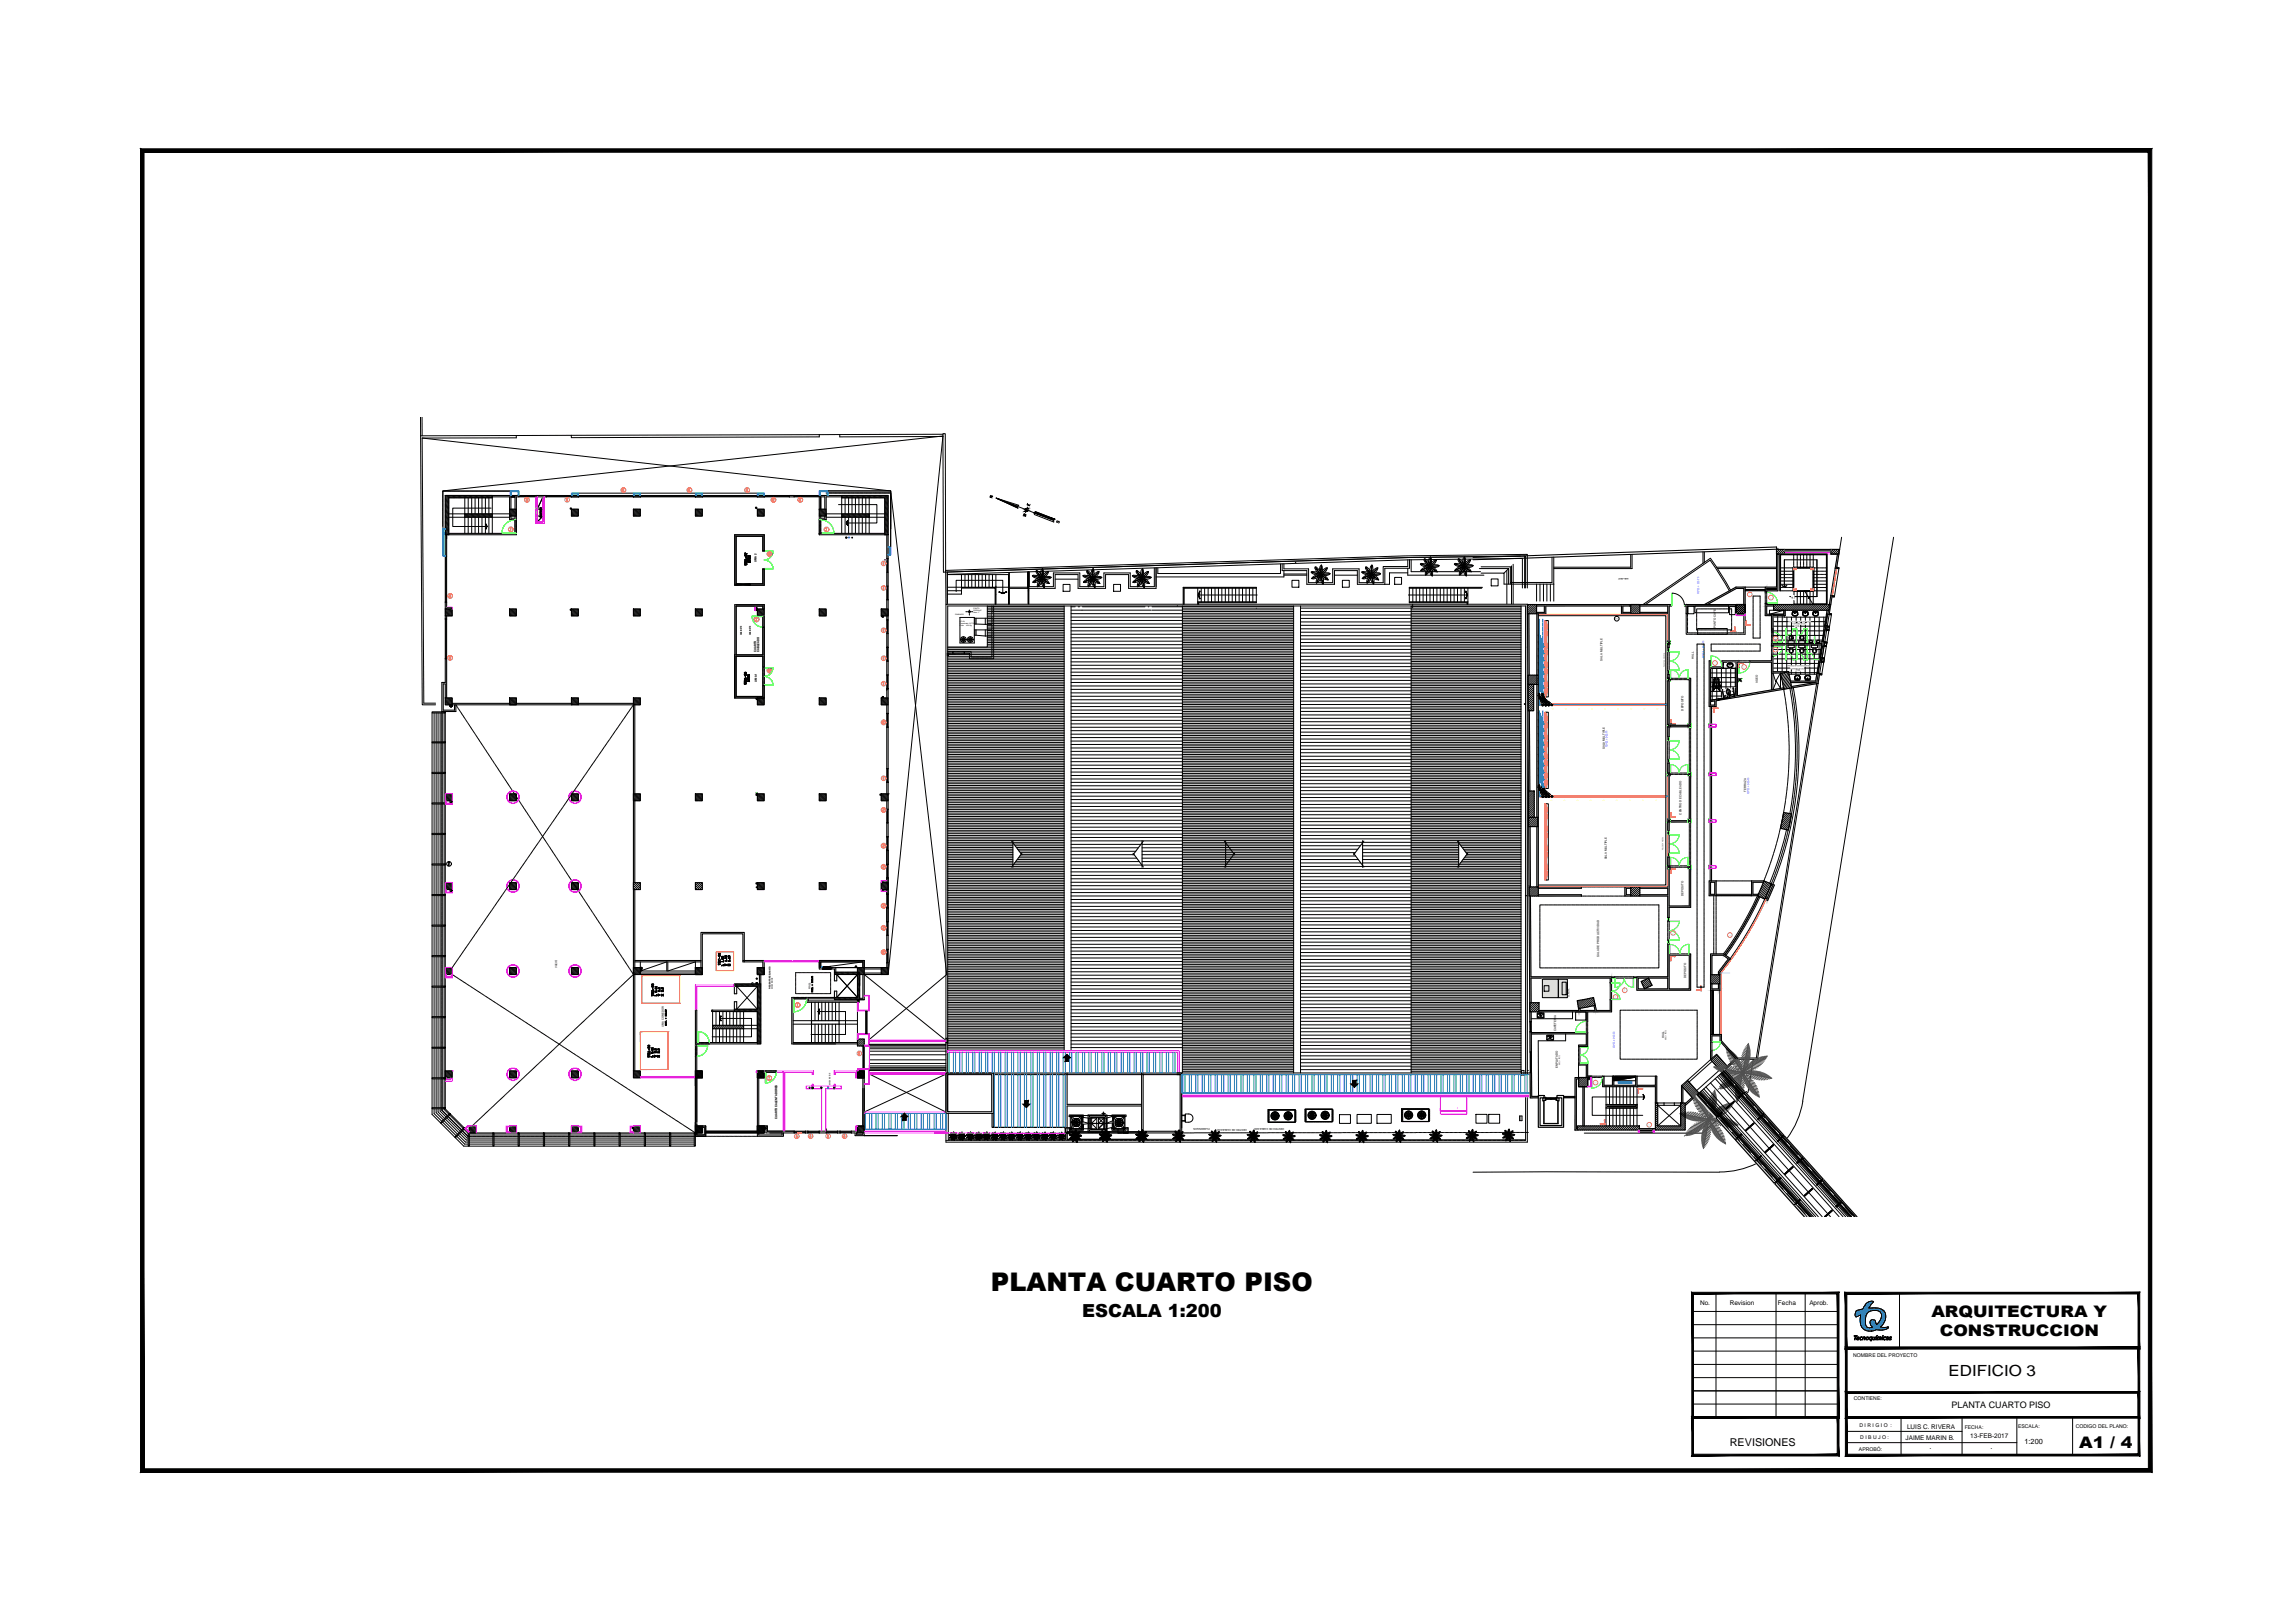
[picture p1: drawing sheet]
<svg xmlns="http://www.w3.org/2000/svg" width="1000mm" height="707mm" viewBox="0 0 1000 707" stroke-linecap="round" stroke-linejoin="round" font-family="sans-serif">
<defs><g id="words">
<text font-size="11.2" x="431.8" y="562.4">PLANTA CUARTO PISO</text>
<text font-size="7.8" x="471.6" y="573.6">ESCALA 1:200</text>
<g font-size="6.9">
<text x="841.7" y="573.5">ARQUITECTURA Y</text>
<text x="845.3" y="581.9">CONSTRUCCION</text>
<text x="906.1" y="630.6">A1 / 4</text>
</g>
<text font-size="6.7" x="849.2" y="599.2">EDIFICIO 3</text>
<text font-size="4.7" x="753.9" y="630">REVISIONES</text>
<text font-size="4.4" x="444.5" y="226.1">W</text>
<g font-size="4">
<text x="430" y="218">N</text>
<text x="446.3" y="221.5">E</text>
<text x="459.3" y="229">S</text>
</g>
<text font-size="3.9" x="850.4" y="613.2">PLANTA CUARTO PISO</text>
<text font-size="3.5" x="361.2" y="232.8" transform="rotate(-90 361.2 232.8)">P-1</text>
<g font-size="3.5" fill="#ff7f7f">
<text x="386.3" y="258.2" transform="rotate(-90 386.3 258.2)">V13</text>
<text x="330.9" y="272" transform="rotate(-90 330.9 272)">P-6</text>
<text x="386.3" y="316.8" transform="rotate(-90 386.3 316.8)">V13</text>
<text x="386.3" y="341.1" transform="rotate(-90 386.3 341.1)">V13</text>
</g>
<g font-size="3.2">
<text x="882.3" y="629">1:200</text>
<text x="840.9" y="631.2">.</text>
<text x="867.5" y="631.2">.</text>
</g>
<g font-size="3.1" fill="#ff7f7f">
<text x="272.7" y="215.5" transform="rotate(-90 272.7 215.5)">V14</text>
<text x="197.2" y="288.6" transform="rotate(-90 197.2 288.6)">V29</text>
<text x="348.5" y="439.9" transform="rotate(-90 348.5 439.9)">P-1</text>
<text x="336.2" y="471.7" transform="rotate(-90 336.2 471.7)">P-6</text>
</g>
<g font-size="3.1">
<text x="348.2" y="497.1" transform="rotate(-90 348.2 497.1)">V21</text>
<text x="354.2" y="497.1" transform="rotate(-90 354.2 497.1)">V21</text>
<text x="361.9" y="497.1" transform="rotate(-90 361.9 497.1)">V21</text>
<text x="369" y="497.1" transform="rotate(-90 369 497.1)">V21</text>
</g>
<g font-size="2.8">
<text x="740.9" y="568.4">No.</text>
<text x="753.8" y="568.4">Revision</text>
<text x="774.8" y="568.5">Fecha</text>
<text x="788.5" y="568.6">Aprob.</text>
<text x="831.1" y="622.4">LUIS C. RIVERA</text>
<text x="830.4" y="627.3">JAIME MARIN B.</text>
<text x="858.6" y="626.5">13-FEB-2017</text>
</g>
<g font-size="2.2">
<text x="807.6" y="591.3">NOMBRE DEL PROYECTO</text>
<text x="807.9" y="609.7">CONTIENE:</text>
<text x="810.3" y="621.8">D I R I G I O :</text>
<text x="856.2" y="622.3">FECHA:</text>
<text x="879.5" y="622">ESCALA:</text>
<text x="904.6" y="621.8">CODIGO DEL PLANO:</text>
<text x="810.7" y="626.9">D I B U J O :</text>
<text x="810.1" y="631.8">APROBÓ:</text>
</g>
<g font-size="1.3">
<text x="747.8" y="273.4" transform="rotate(-90 747.8 273.4)">PUNTO CAFE</text>
<text x="784.3" y="272.2" transform="rotate(-180 784.3 272.2)">W.C</text>
<text x="698.4" y="287.7" transform="rotate(-90 698.4 287.7)">SALA MULTIPLE</text>
<text x="738.2" y="287.1" transform="rotate(-90 738.2 287.1)">HALL</text>
<text x="784.5" y="291.6" transform="rotate(-180 784.5 291.6)">W.C</text>
<text x="766.1" y="297.4" transform="rotate(-90 766.1 297.4)">ASEO</text>
<text x="733.7" y="309.5" transform="rotate(-90 733.7 309.5)">DEPOSITO</text>
<text x="699.4" y="326.4" transform="rotate(-90 699.4 326.4)">SALA MULTIPLE</text>
<text x="761" y="344.8" transform="rotate(-90 761 344.8)">TERRAZA</text>
<text x="732.8" y="354.8" transform="rotate(-90 732.8 354.8)">CENTRO DE CABLEADO</text>
<text x="700.2" y="374.4" transform="rotate(-90 700.2 374.4)">SALA MULTIPLE</text>
<text x="733.7" y="390.2" transform="rotate(-90 733.7 390.2)">DEPOSITO</text>
<text x="697" y="416.8" transform="rotate(-90 697 416.8)">SALA DE PRODUCTIVIDAD</text>
<text x="734.9" y="426" transform="rotate(-90 734.9 426)">DEPOSITO</text>
<text x="684" y="434.4" transform="rotate(-90 684 434.4)">U.M.A.</text>
<text x="678.1" y="449.3" transform="rotate(-90 678.1 449.3)">CAFETERIA</text>
<text x="725.3" y="452.3" transform="rotate(-90 725.3 452.3)">HALL</text>
<text x="678.9" y="465.3" transform="rotate(-90 678.9 465.3)">ENPLATADO</text>
</g>
<g font-size="1.2">
<text x="329.7" y="244.9" transform="rotate(-90 329.7 244.9)">UMA 2</text>
<text x="329.6" y="284" transform="rotate(-90 329.6 284)">CUARTO</text>
<text x="330.8" y="283.9" transform="rotate(-90 330.8 283.9)">CABLEADO</text>
<text x="329.8" y="296.9" transform="rotate(-90 329.8 296.9)">UMA 1</text>
<text x="242.9" y="421.7" transform="rotate(-90 242.9 421.7)">VACIO</text>
<text x="353.3" y="430.7" transform="rotate(-90 353.3 430.7)">HALL</text>
<text x="289.3" y="447.4" transform="rotate(-90 289.3 447.4)">UMA COMEDOR</text>
<text x="338.7" y="487.4" transform="rotate(-90 338.7 487.4)">CUARTO CALENTADORES</text>
</g>
<g font-size="1.1">
<text x="527.2" y="491.5" transform="rotate(-180 527.2 491.5)">FLAMENGOS</text>
<text x="543.4" y="491.6" transform="rotate(-180 543.4 491.6)">CENTRO DE CABLEADO</text>
<text x="559.7" y="491.5" transform="rotate(-180 559.7 491.5)">CENTRO DE CABLEADO</text>
</g>
<g font-size="1" fill="#00f">
<text x="740.5" y="258.8" transform="rotate(-90 740.5 258.8)">NIVEL + 995.73</text>
<text x="742.6" y="286.5" transform="rotate(-90 742.6 286.5)">NIVEL + 995.73</text>
<text x="700.5" y="325.6" transform="rotate(-90 700.5 325.6)">NIVEL + 995.73</text>
<text x="762.2" y="346" transform="rotate(-90 762.2 346)">NIVEL + 995.73</text>
<text x="703.7" y="456.7" transform="rotate(-90 703.7 456.7)">NIVEL + 995.73</text>
</g>
<text font-size=".9" x="781.4" y="261" transform="rotate(-90 781.4 261)">UP</text>
<g font-size=".8">
<text x="709.6" y="251.9" transform="rotate(-180 709.6 251.9)">NIVEL + 981.97</text>
<text x="416.2" y="267.9">GIMNASIO</text>
<text x="424.3" y="266.2">DRENAJE</text>
<text x="424.3" y="265.4">PUNTO</text>
<text x="424.3" y="267.1">diam. 1&quot;</text>
<text x="705.3" y="269.3" transform="rotate(-180 705.3 269.3)">V-18</text>
<text x="418.3" y="272.6">Peso:</text>
<text x="418.3" y="271.8">Capacidad: 10 TR</text>
<text x="418.3" y="270.8">UP-09</text>
<text x="421.1" y="272.6">400 Kg</text>
<text x="787" y="271.4" transform="rotate(-180 787 271.4)">PISO EN CERÁMICA</text>
<text x="789.2" y="270.4" transform="rotate(-180 789.2 270.4)">NEW BLACK DE 40 X 40 CORONA</text>
<text x="323.2" y="276.8" transform="rotate(-90 323.2 276.8)">GABINETE</text>
<text x="327.1" y="276.8" transform="rotate(-90 327.1 276.8)">GABINETE</text>
<text x="413.4" y="285.4">TE-AA06</text>
<text x="786.2" y="290.8" transform="rotate(-180 786.2 290.8)">PISO EN CERÁMICA</text>
<text x="789" y="289.7" transform="rotate(-180 789 289.7)">NEW BLACK DE 40 X 40 CORONA</text>
<text x="335.8" y="430.9" transform="rotate(-90 335.8 430.9)">PISO EN PORCELANATO</text>
<text x="336.8" y="430.9" transform="rotate(-90 336.8 430.9)">60X60 BEIGE</text>
<text x="726.3" y="453" transform="rotate(-90 726.3 453)">NIVEL + 995.73</text>
<text x="679.9" y="463.9" transform="rotate(-90 679.9 463.9)">NIVEL + 995.73</text>
<text x="362" y="472.6" transform="rotate(-90 362 472.6)">60X60 BEIGE</text>
</g>
<g font-size=".8" fill="#ff7f7f">
<text x="762.7" y="259.5" transform="rotate(-90 762.7 259.5)">V-7</text>
<text x="771.9" y="260.9" transform="rotate(-90 771.9 260.9)">P-1</text>
<text x="774.3" y="278" transform="rotate(-180 774.3 278)">P-6</text>
<text x="774.3" y="282.8" transform="rotate(-180 774.3 282.8)">P-6</text>
<text x="747.9" y="288.6" transform="rotate(-180 747.9 288.6)">P-7</text>
<text x="760.3" y="291.4" transform="rotate(-90 760.3 291.4)">P-13</text>
<text x="729.3" y="407.2" transform="rotate(-90 729.3 407.2)">PV-5</text>
<text x="754.5" y="407.1" transform="rotate(-180 754.5 407.1)">V-3</text>
<text x="704.2" y="435.2" transform="rotate(-90 704.2 435.2)">P-14</text>
<text x="708.3" y="432.2" transform="rotate(-90 708.3 432.2)">PV-4</text>
<text x="695.9" y="471.4" transform="rotate(-180 695.9 471.4)">P-1</text>
<text x="719.3" y="489.7" transform="rotate(-180 719.3 489.7)">V-1</text>
</g>
<g font-size=".7">
<text x="725.6" y="290.3" transform="rotate(-90 725.6 290.3)">PUESTA ACÚSTICA</text>
<text x="724.4" y="364.5" transform="rotate(90 724.4 364.5)">PUESTA ACÚSTICA</text>
</g>
<text font-size=".7" fill="#00f" x="710.8" y="471.1" transform="rotate(-180 710.8 471.1)">Tablero Electrico</text>
</g></defs>
<!-- layer: achurado cub -->
<g fill="none" stroke="#006edd" stroke-width=".44">
<path d="M515.5 468.1v8M516.4 468.1v8M518.3 468.1v8M519.2 468.1v8M521.1 468.1v8M522 468.1v8M523.9 468.1v8M524.8 468.1v8M526.7 468.1v8M527.7 468.1v8M529.5 468.1v8M530.5 468.1v8"/>
<path d="M532.3 468.1v8M533.3 468.1v8M535.2 468.1v8M536.1 468.1v8M538 468.1v8M538.9 468.1v8M540.8 468.1v8M541.7 468.1v8M543.6 468.1v8M544.5 468.1v8M546.4 468.1v8M547.4 468.1v8"/>
<path d="M549.2 468.1v8M550.1 468.1v8M552.1 468.1v8M553 468.1v8M554.8 468.1v8M555.8 468.1v8M557.6 468.1v8M558.6 468.1v8M560.5 468.1v8M561.4 468.1v8M563.3 468.1v8M564.2 468.1v8"/>
<path d="M566.1 468.1v8M567 468.1v8M568.9 468.1v8M569.8 468.1v8M571.7 468.1v8M572.7 468.1v8M574.5 468.1v8M575.5 468.1v8M577.3 468.1v8M578.3 468.1v8M580.2 468.1v8M581.1 468.1v8"/>
<path d="M583 468.1v8M583.9 468.1v8M585.8 468.1v8M586.7 468.1v8M588.6 468.1v8M589.5 468.1v8M591.4 468.1v8M592.4 468.1v8M594.2 468.1v8M595.2 468.1v8M597.1 468.1v8M598 468.1v8"/>
<path d="M599.8 468.1v8M600.8 468.1v8M602.6 468.1v8M603.6 468.1v8M605.5 468.1v8M606.4 468.1v8M608.3 468.1v8M609.2 468.1v8M611.1 468.1v8M612 468.1v8M613.9 468.1v8M614.8 468.1v8"/>
<path d="M616.7 468.1v8M617.7 468.1v8M619.5 468.1v8M620.5 468.1v8M622.3 468.1v8M623.3 468.1v8M625.2 468.1v8M626.1 468.1v8M628 468.1v8M628.9 468.1v8M630.8 468.1v8M631.7 468.1v8"/>
<path d="M633.6 468.1v8M634.5 468.1v8M636.4 468.1v8M637.4 468.1v8M639.2 468.1v8M640.2 468.1v8M642 468.1v8M643 468.1v8M644.8 468.1v8M645.8 468.1v8M647.6 468.1v8M648.6 468.1v8"/>
<path d="M650.5 468.1v8M651.4 468.1v8M653.3 468.1v8M654.2 468.1v8M656.1 468.1v8M657 468.1v8M658.9 468.1v8M659.8 468.1v8M661.7 468.1v8M662.7 468.1v8M664.5 468.1v8M665.5 468.1v8"/>
</g>
<!-- layer: ACHURADO -->
<g fill="none" stroke="#000" stroke-width=".44">
<path d="M430.3 264.1h33.4M430.3 264.9h33.4M430.3 265.7h33.4M430.3 266.4h33.4M430.3 267.1h33.4M430.3 267.9h1.8M430.3 268.7h33.4M430.3 269.4h33.4M430.3 270.1h33.4M430.3 270.9h33.4M430.3 271.6h33.4M430.3 272.4h33.4"/>
<path d="M430.3 273.1h33.4M430.3 273.9h33.4M430.3 274.6h33.4M430.3 275.4h33.4M430.3 276.2h33.4M430.3 276.9h33.4M430.3 277.6h33.4M430.3 278.4h33.4M430.3 279.2h33.4M430.3 279.9h33.4M433.2 267.9h30.5M413 282.2h50.7"/>
<path d="M413 282.9h50.7M413 283.6h50.7M413 284.4h50.7M413 285.1h50.7M413 285.9h50.7M413 286.7h50.7M413 287.4h50.7M413 288.1h50.7M413 288.9h50.7M413 289.7h50.7M413 290.4h50.7M413 291.1h50.7"/>
<path d="M413 291.9h50.7M413 292.7h50.7M413 293.4h50.7M413 294.1h50.7M413 294.9h50.7M413 295.6h50.7M413 296.4h50.7M413 297.2h50.7M413 297.9h50.7M413 298.6h50.7M413 299.4h50.7M430.3 280.6h33.4"/>
<path d="M430.3 281.4h33.4M413 300.2h50.7M413 300.9h50.7M413 301.6h50.7M413 302.4h50.7M413 303.2h50.7M413 303.9h50.7M413 304.6h50.7M413 305.4h50.7M413 306.2h50.7M413 306.9h50.7M413 307.7h50.7"/>
<path d="M413 308.4h50.7M413 309.1h50.7M413 309.9h50.7M413 310.7h50.7M413 311.4h50.7M413 312.1h50.7M413 312.9h50.7M413 313.7h50.7M413 314.4h50.7M413 315.1h50.7M413 315.9h50.7M413 316.7h50.7"/>
<path d="M413 317.4h50.7M413 318.1h50.7M413 318.9h50.7M413 319.6h50.7M413 320.4h50.7M413 321.2h50.7M413 321.9h50.7M413 322.6h50.7M413 323.4h50.7M413 324.2h50.7M413 324.9h50.7M413 325.6h50.7"/>
<path d="M413 326.4h50.7M413 327.2h50.7M413 327.9h50.7M413 328.6h50.7M413 329.4h50.7M413 330.2h50.7M413 330.9h50.7M413 331.7h50.7M413 332.4h50.7M413 333.1h50.7M413 333.9h50.7M413 334.7h50.7"/>
<path d="M413 335.4h50.7M413 336.1h50.7M413 336.9h50.7M413 337.7h50.7M413 338.4h50.7M413 339.1h50.7M413 339.9h50.7M413 340.7h50.7M413 341.4h50.7M413 342.2h50.7M413 342.9h50.7M413 343.6h50.7"/>
<path d="M413 344.4h50.7M413 345.2h50.7M413 345.9h50.7M413 346.6h50.7M413 347.4h50.7M413 348.2h50.7M413 348.9h50.7M413 349.6h50.7M413 350.4h50.7M413 351.2h50.7M413 351.9h50.7M413 352.7h50.7"/>
<path d="M413 353.4h50.7M413 354.2h50.7M413 354.9h50.7M413 355.7h50.7M413 356.4h50.7M413 357.1h50.7M413 357.9h50.7M413 358.7h50.7M413 359.4h50.7M413 360.1h50.7M413 360.9h50.7M413 361.7h50.7"/>
<path d="M413 362.4h50.7M413 363.1h50.7M413 363.9h50.7M413 364.7h50.7M413 365.4h50.7M413 366.2h50.7M413 366.9h50.7M413 367.6h28.4M413 368.4h28.4M413 369.2h28.4M413 369.9h28.4M413 370.6h28.4"/>
<path d="M413 371.4h28.4M413 372.2h28.4M413 372.9h28.4M413 373.6h28.4M413 374.4h28.4M413 375.2h28.4M413 375.9h28.4M413 376.7h28.4M413 377.4h50.7M413 378.2h50.7M413 378.9h50.7M413 379.7h50.7"/>
<path d="M441.6 376.7h22.1M441.8 367.6h21.9M442.2 375.9h21.5M442.4 368.4h21.3M442.7 375.2h21M442.9 369.2h20.8M443.3 374.4h20.4M443.5 369.9h20.2M443.9 373.6h19.8M444.1 370.6h19.6M444.4 372.9h19.3M444.6 371.4h19.1"/>
<path d="M445 372.2h18.7M413 380.4h50.7M413 381.1h50.7M413 381.9h50.7M413 382.7h50.7M413 383.4h50.7M413 384.1h50.7M413 384.9h50.7M413 385.7h50.7M413 386.4h50.7M413 387.2h50.7M413 387.9h50.7"/>
<path d="M413 388.7h50.7M413 389.4h50.7M413 390.2h50.7M413 390.9h50.7M413 391.6h50.7M413 392.4h50.7M413 393.2h50.7M413 393.9h50.7M413 394.6h50.7M413 395.4h50.7M413 396.2h50.7M413 396.9h50.7"/>
<path d="M413 397.7h50.7M413 398.4h50.7M413 399.2h50.7M413 399.9h50.7M413 400.7h50.7M413 401.4h50.7M413 402.1h50.7M413 402.9h50.7M413 403.7h50.7M413 404.4h50.7M413 405.1h50.7M413 405.9h50.7"/>
<path d="M413 406.7h50.7M413 407.4h50.7M413 408.1h50.7M413 408.9h50.7M413 409.7h50.7M413 410.4h50.7M413 411.2h50.7M413 411.9h50.7M413 412.7h50.7M413 413.4h50.7M413 414.2h50.7M413 414.9h50.7"/>
<path d="M413 415.6h50.7M413 416.4h50.7M413 417.2h50.7M413 417.9h50.7M413 418.6h50.7M413 419.4h50.7M413 420.2h50.7M413 420.9h50.7M413 421.7h50.7M413 422.4h50.7M413 423.2h50.7M413 423.9h50.7"/>
<path d="M413 424.7h50.7M413 425.4h50.7M413 426.1h50.7M413 426.9h50.7M413 427.7h50.7M413 428.4h50.7M413 429.1h50.7M413 429.9h50.7M413 430.7h50.7M413 431.4h50.7M413 432.2h50.7M413 432.9h50.7"/>
<path d="M413 433.7h50.7M413 434.4h50.7M413 435.2h50.7M413 435.9h50.7M413 436.7h50.7M413 437.4h50.7M413 438.2h50.7M413 438.9h50.7M413 439.6h50.7M413 440.4h50.7M413 441.2h50.7M413 441.9h50.7"/>
<path d="M413 442.7h50.7M413 443.4h50.7M413 444.2h50.7M413 444.9h50.7M413 445.7h50.7M413 446.4h50.7M413 447.2h50.7M413 447.9h50.7M413 448.7h50.7M413 449.4h50.7M413 450.1h50.7M413 450.9h50.7"/>
<path d="M413 451.7h50.7M413 452.4h50.7M413 453.2h50.7M413 453.9h50.7M413 454.7h50.7M413 455.4h50.7M413 456.2h50.7M413 456.9h50.7M413 457.7h50.7"/>
</g>
<!-- layer: ACHURCOL -->
<g fill="none" stroke="#000" stroke-width=".44">
<path d="M194 219.6l1.6 1.5M194 219.1l1.6 1.5M194 218.5l1.6 1.6M194 218l1.6 1.5M194 217.5l1.6 1.5M194 217l1.6 1.5M194 216.4l1.6 1.5M194 215.9l1.6 1.5M194.5 215.8l1.1 1M195.1 215.8l.9 1M195.6 215.8l1 1M196.1 215.8l1 1"/>
<path d="M196.6 215.8l1 1M197.2 215.8l.9 1M197.7 215.8l1 1M198.2 215.8l1 1M198.7 215.8l1.1 1M199.3 215.8l1 1M199.8 215.8l1 1M200.3 215.8l1 1M200.9 215.8l1 1M201.4 215.8l1 1M201.9 215.8l1 1M202.5 215.8l1 1"/>
<path d="M203 215.8l1 1M203.5 215.8l1 1M204.1 215.8l.9 1M204.6 215.8l1 1M205.1 215.8l1 1M205.6 215.8l1.1 1M206.2 215.8l1 1M206.7 215.8l1 1M207.2 215.8l1 1M207.8 215.8l1 1M208.3 215.8l1 1M208.8 215.8l1 1"/>
<path d="M209.4 215.8l.9 1M209.9 215.8l1 1M210.4 215.8l1 1M210.9 215.8l1 1M211.5 215.8l1 1M212 215.8l1 1M212.5 215.8l1.1 1M213 215.8l1.1 1M213.6 215.8l.9 1M214.2 215.8l.3 .5M366.8 216.8h.1M366.8 216.3l.5 .5"/>
<path d="M366.8 215.8l1.1 1M367.4 215.8l1 1M367.9 215.8l1 1M368.5 215.8l1 1M369 215.8l1 1M369.5 215.8l1 1M370.1 215.8l.9 1M370.6 215.8l1 1M371.1 215.8l1 1M371.6 215.8l1 1M372.2 215.8l1 1M372.7 215.8l1 1"/>
<path d="M373.2 215.8l1 1M373.7 215.8l1.1 1M374.3 215.8l1 1M374.8 215.8l1 1M375.4 215.8l.9 1M375.9 215.8l1 1M376.4 215.8l1 1M376.9 215.8l1 1M377.5 215.8l1 1M378 215.8l1 1M378.5 215.8l1 1M379 215.8l1.1 1"/>
<path d="M379.6 215.8l1 1M380.1 215.8l1 1M380.6 215.8l1.1 1M381.2 215.8l1 1M381.7 215.8l1 1M382.3 215.8l.9 1M382.8 215.8l1 1M383.3 215.8l1 1M383.8 215.8l1 1M384.4 215.8l.9 1M384.9 215.8l2.1 2.2M385.4 215.8l1.6 1.6"/>
<path d="M385.6 219.6l1.4 1.6M385.6 219.1l1.4 1.5M385.6 218.6l1.4 1.5M385.6 218.1l1.4 1.5M385.6 217.5l1.4 1.5M385.6 217l1.4 1.5M385.9 215.8l1.1 1.1M386.5 215.8l.5 .6M387 215.8v.1M194 231.8l1.2 1.1M194 231.3l1.6 1.5M194 230.7l1.6 1.6"/>
<path d="M194 230.2l1.6 1.5M194 229.7l1.6 1.5M194 229.2l1.6 1.4M194 228.6l1.6 1.5M194 228.1l1.6 1.5M194 227.6l1.6 1.5M194 227l1.6 1.5M194 226.5l1.6 1.5M194 226l1.6 1.5M194 225.4l1.6 1.6M194 224.9l1.6 1.5M194 224.4l1.6 1.5"/>
<path d="M194 223.9l1.6 1.5M194 223.3l1.6 1.5M194 222.8l1.6 1.5M194 222.3l1.6 1.4M194 221.7l1.6 1.5M194 221.2l1.6 1.5M194 232.9h.1M194 232.3l.6 .6M194 220.7l1.6 1.5M194 220.1l1.6 1.5M202.6 224.9l.3 .4M202.6 224.4l.9 .9"/>
<path d="M202.6 223.9l1.4 1.4M203.1 223.8l1.4 1.5M203.6 223.8l1.4 1.5M204.1 223.8l1.5 1.5M204.6 223.8l1.5 1.5M205.2 223.8l1.5 1.5M205.7 223.8l1.5 1.5M206.2 223.8l1.5 1.5M206.7 223.8l1.6 1.5M207.3 223.8l1.5 1.5M207.8 223.8l1.5 1.5M208.4 223.8l1.4 1.5"/>
<path d="M208.9 223.8l1.5 1.5M209.4 223.8l1.5 1.5M209.9 223.8l1.5 1.5M210.5 223.8l1.4 1.5M211 223.8l1.5 1.5M211.5 223.8l1.5 1.5M212 223.8l1.6 1.5M212.6 223.8l1.5 1.5M213.1 223.8l1.4 1.5M213.6 223.8l.9 .9M214.2 223.8l.3 .4M222.1 224.8h.1"/>
<path d="M222.1 223.7l1 1.1M222.1 224.3l.5 .5M222.1 223.2l1.5 1.6M222.1 222.7l2.1 2.1M222.1 222.1l2.6 2.7M222.2 221.8l2.8 2.8M222.8 221.8l2.2 2.3M223.3 221.8l1.7 1.8M223.8 221.8l1.2 1.2M224.4 221.8l.6 .7M224.9 221.8l.1 .2M249 224.8h.1"/>
<path d="M249 224.2l.6 .6M249 223.7l1.2 1.1M249 223.2l1.7 1.6M249 222.6l2.2 2.2M249 222.1l2.7 2.7M249.3 221.8l2.7 2.8M249.8 221.8l2.2 2.2M250.3 221.8l1.7 1.7M250.9 221.8l1.1 1.2M251.4 221.8l.6 .7M252 221.8v.1M276 224.7l.2 .1"/>
<path d="M276 224.2l.7 .6M276 223.7l1.2 1.1M276 223.1l1.7 1.7M276 222.6l2.3 2.2M276 222.1l2.8 2.7M276.3 221.8l2.7 2.8M276.8 221.8l2.2 2.2M277.4 221.8l1.6 1.6M277.9 221.8l1.1 1.1M278.5 221.8l.5 .6M279 221.8v.1M303.1 224.7l.1 .1"/>
<path d="M303.1 224.1l.6 .7M303.1 223.6l1.1 1.2M303.1 223.1l1.7 1.7M303.1 222.6l2.2 2.2M303.1 222l2.7 2.8M303.4 221.8l2.7 2.7M303.9 221.8l2.2 2.2M304.4 221.8l1.7 1.6M305 221.8l1.1 1.1M305.5 221.8l.6 .5M306 221.8h.1M330.1 224.6l.1 .2"/>
<path d="M330.1 224.1l.7 .7M330.1 223.6l1.2 1.2M330.1 223l1.7 1.8M330.1 222.5l2.2 2.3M330.1 222l2.8 2.8M330.4 221.8l2.6 2.6M330.9 221.8l2.1 2.1M331.5 221.8l1.5 1.6M332 221.8l1 1.1M332.6 221.8l.4 .5M357 224.6l.3 .2M357 224l.8 .8"/>
<path d="M357 223.5l1.3 1.3M357 223l1.9 1.8M357 222.4l2.4 2.4M357 221.9l2.9 2.9M357.4 221.8l2.6 2.6M358 221.8l2 2.1M358.5 221.8l1.5 1.5M359.1 221.8l.9 1M359.6 221.8l.4 .5M366.8 225.3h.1M366.8 224.8l.6 .5M366.8 224.3l1.1 1"/>
<path d="M366.9 223.8l1.5 1.5M367.4 223.8l1.5 1.5M367.9 223.8l1.6 1.5M368.5 223.8l1.5 1.5M369 223.8l1.5 1.5M369.6 223.8l1.4 1.5M370.1 223.8l1.5 1.5M370.6 223.8l1.5 1.5M371.2 223.8l1.4 1.5M371.7 223.8l1.5 1.5M372.2 223.8l1.5 1.5M372.7 223.8l1.6 1.5"/>
<path d="M373.3 223.8l1.5 1.5M373.8 223.8l1.5 1.5M374.3 223.8l1.5 1.5M374.8 223.8l1.6 1.5M375.4 223.8l1.5 1.5M375.9 223.8l1.5 1.5M376.5 223.8l1.4 1.5M377 223.8l1.5 1.5M377.5 223.8l1.3 1.3M378 223.8l.8 .8M378.6 223.8l.2 .2M385.6 232.9h.1"/>
<path d="M385.6 231.9l1 1M385.6 230.8l1.4 1.5M385.6 232.4l.5 .5M385.6 231.3l1.4 1.5M385.6 230.3l1.4 1.5M385.6 229.8l1.4 1.4M385.6 229.2l1.4 1.5M385.6 228.7l1.4 1.5M385.6 228.1l1.4 1.5M385.6 227.6l1.4 1.5M385.6 227.1l1.4 1.5M385.6 226.5l1.4 1.6"/>
<path d="M385.6 226l1.4 1.5M385.6 225.5l1.4 1.5M385.6 225l1.4 1.5M385.6 224.4l1.4 1.5M385.6 223.9l1.4 1.5M385.6 223.4l1.4 1.5M385.6 222.9l1.4 1.4M385.6 222.3l1.4 1.5M385.6 221.8l1.4 1.5M385.6 221.2l1.4 1.6M385.6 220.7l1.4 1.5M385.6 220.2l1.4 1.5"/>
<path d="M194 267.9l.5 .4M194 267.3l1 1M194 266.8l1.5 1.5M194 266.3l2.1 2M194 265.7l2.6 2.6M194.1 265.3l2.9 2.9M194.6 265.3l2.4 2.4M195.2 265.3l1.8 1.9M195.7 265.3l1.3 1.3M196.2 265.3l.8 .8M196.8 265.3l.2 .3M222.1 267.8l.5 .5"/>
<path d="M222.1 267.2l1 1.1M222.1 266.7l1.5 1.6M222.1 266.2l2 2.1M222.1 265.7l2.6 2.6M222.2 265.3l2.8 2.8M222.7 265.3l2.3 2.3M223.3 265.3l1.7 1.8M223.8 265.3l1.2 1.2M224.4 265.3l.6 .7M224.9 265.3l.1 .1M249 268.2l.1 .1M249 267.7l.6 .6"/>
<path d="M249 267.2l1.1 1.1M249 266.7l1.7 1.6M249 266.1l2.2 2.2M249 265.6l2.7 2.7M249.3 265.3l2.7 2.8M249.8 265.3l2.2 2.2M250.3 265.3l1.7 1.7M250.9 265.3l1.1 1.2M251.4 265.3l.6 .7M251.9 265.3l.1 .1M276 268.2l.1 .1M276 267.7l.7 .6"/>
<path d="M276 267.1l1.2 1.2M276 266.6l1.7 1.7M276 266.1l2.2 2.2M276 265.6l2.8 2.7M276.3 265.3l2.7 2.7M276.8 265.3l2.2 2.2M277.4 265.3l1.6 1.7M277.9 265.3l1.1 1.1M278.5 265.3l.5 .6M279 265.3v.1M303.1 268.2l.1 .1M303.1 267.6l.6 .7"/>
<path d="M303.1 267.1l1.1 1.2M303.1 266.5l1.7 1.8M303.1 266l2.2 2.3M303.1 265.5l2.7 2.8M303.3 265.3l2.8 2.7M303.9 265.3l2.2 2.1M304.4 265.3l1.7 1.6M305 265.3l1.1 1.1M305.5 265.3l.6 .6M306 265.3h.1M330.1 266.5l1.7 1.8M330.1 266l2.2 2.3"/>
<path d="M330.1 265.4l2.8 2.9M330.4 265.3l2.6 2.6M330.9 265.3l2.1 2.1M331.5 265.3l1.5 1.6M332 265.3l1 1M332.5 265.3l.5 .5M357 268.1l.3 .2M357 267.5l.8 .8M357 267l1.3 1.3M357 266.5l1.8 1.8M357 266l2.4 2.3M357 265.4l2.9 2.9"/>
<path d="M357.4 265.3l2.6 2.6M358 265.3l2 2M358.5 265.3l1.5 1.5M359.1 265.3l.9 1M359.6 265.3l.4 .4M384 268l.3 .3M384 267.5l.8 .8M384 267l1.4 1.3M384 266.4l1.9 1.9M384 265.9l2.4 2.4M384 265.4l3 2.9M384.5 265.3l2.5 2.5"/>
<path d="M385 265.3l2 2M385.6 265.3l1.4 1.5M386.1 265.3l.9 .9M386.6 265.3l.4 .4M194 306.6l.5 .4M194 306l1 1M194 305.5l1.5 1.5M194 305l2 2M194 304.5l2.6 2.5M194.1 304l2.9 2.9M194.6 304l2.4 2.4M195.1 304l1.9 1.9"/>
<path d="M195.7 304l1.3 1.4M196.2 304l.8 .8M196.8 304l.2 .3M222.1 306.5l.5 .5M222.1 306l1 1M222.1 305.4l1.5 1.6M222.1 304.9l2 2.1M222.1 304.3l2.6 2.7M222.2 304l2.8 2.8M222.7 304l2.3 2.3M223.3 304l1.7 1.8M223.8 304l1.2 1.2"/>
<path d="M224.3 304l.7 .7M224.9 304l.1 .2M249 307h.1M249 306.4l.6 .6M249 305.9l1.1 1.1M249 305.4l1.7 1.6M249 304.9l2.2 2.1M249 304.3l2.7 2.7M249.2 304l2.8 2.8M249.8 304l2.2 2.3M250.3 304l1.7 1.7M250.9 304l1.1 1.2"/>
<path d="M251.4 304l.6 .6M251.9 304l.1 .1M276 306.9l.1 .1M276 306.4l.6 .6M276 305.9l1.2 1.1M276 305.3l1.7 1.7M276 304.8l2.2 2.2M276 304.3l2.8 2.7M276.3 304l2.7 2.7M276.8 304l2.2 2.2M277.4 304l1.6 1.7M277.9 304l1.1 1.2"/>
<path d="M278.4 304l.6 .6M279 304v.1M330.1 306.8l.1 .2M330.1 306.3l.6 .7M330.1 305.8l1.2 1.2M330.1 305.2l1.7 1.8M330.1 304.7l2.2 2.3M330.1 304.2l2.8 2.8M330.4 304l2.6 2.6M330.9 304l2.1 2.1M331.5 304l1.5 1.6M332 304l1 1.1"/>
<path d="M332.5 304l.5 .5M357 306.8l.2 .2M357 306.3l.8 .7M357 305.7l1.3 1.3M357 305.2l1.8 1.8M357 304.6l2.4 2.4M357 304.1l2.9 2.9M357.4 304l2.6 2.6M358 304l2 2.1M358.5 304l1.5 1.5M359 304l1 1M359.6 304l.4 .5"/>
<path d="M384 306.7l.3 .3M384 306.2l.8 .8M384 305.7l1.3 1.3M384 305.2l1.9 1.8M384 304.6l2.4 2.4M384 304.1l3 2.9M384.5 304l2.5 2.5M385 304l2 2M385.6 304l1.4 1.5M386.1 304l.9 .9M386.6 304l.4 .4M194 348.5l.3 .3"/>
<path d="M194 348l.8 .8M194 347.4l1.4 1.4M194 346.9l1.9 1.9M194 346.4l2.5 2.4M194 345.8l3 3M194.5 345.8l2.5 2.5M195.1 345.8l1.9 2M195.6 345.8l1.4 1.4M196.1 345.8l.9 .9M196.6 345.8l.4 .4M222.1 348.4l.3 .4M222.1 347.9l.9 .9"/>
<path d="M222.1 347.3l1.4 1.5M222.1 346.8l1.9 2M222.1 346.3l2.5 2.5M222.1 345.8l2.9 2.9M222.6 345.8l2.4 2.4M223.2 345.8l1.8 1.9M223.7 345.8l1.3 1.3M224.2 345.8l.8 .8M224.7 345.8l.3 .3M249 348.3l.5 .5M249 347.8l1 1M249 347.3l1.6 1.5"/>
<path d="M249 346.8l2.1 2M249 346.2l2.6 2.6M249.1 345.8l2.9 2.9M249.7 345.8l2.3 2.4M250.2 345.8l1.8 1.8M250.7 345.8l1.3 1.3M251.3 345.8l.7 .8M251.8 345.8l.2 .2M276 348.3l.5 .5M276 347.8l1.1 1M276 347.2l1.6 1.6M276 346.7l2.1 2.1"/>
<path d="M276 346.2l2.7 2.6M276.2 345.8l2.8 2.8M276.7 345.8l2.3 2.3M277.2 345.8l1.8 1.8M277.8 345.8l1.2 1.3M278.3 345.8l.7 .7M278.8 345.8l.2 .2M303.1 348.8h.1M303.1 348.2l.5 .6M303.1 347.7l1 1.1M303.1 347.2l1.6 1.6M303.1 346.6l2.1 2.2"/>
<path d="M303.1 346.1l2.6 2.7M303.2 345.8l2.9 2.8M303.8 345.8l2.3 2.3M304.3 345.8l1.8 1.7M304.8 345.8l1.3 1.2M305.3 345.8l.8 .7M305.9 345.8l.2 .2M330.1 348.7v.1M330.1 348.2l.5 .6M330.1 347.7l1.1 1.1M330.1 347.1l1.6 1.7M330.1 346.6l2.1 2.2"/>
<path d="M330.1 346.1l2.6 2.7M330.3 345.8l2.7 2.7M330.8 345.8l2.2 2.2M331.3 345.8l1.7 1.7M331.9 345.8l1.1 1.1M332.4 345.8l.6 .6M332.9 345.8l.1 .1M357 348.7l.2 .1M357 348.2l.7 .6M357 347.6l1.2 1.2M357 347.1l1.7 1.7M357 346.6l2.3 2.2"/>
<path d="M357 346l2.8 2.8M357.3 345.8l2.7 2.7M357.9 345.8l2.1 2.2M358.4 345.8l1.6 1.6M358.9 345.8l1.1 1.1M359.4 345.8l.6 .6M360 345.8h.1M384 348.6l.2 .2M384 348.1l.7 .7M384 347.6l1.3 1.2M384 347.1l1.8 1.7M384 346.5l2.3 2.3"/>
<path d="M384 346l2.8 2.8M384.4 345.8l2.6 2.7M384.9 345.8l2.1 2.1M385.4 345.8l1.6 1.6M385.9 345.8l1.1 1.1M386.5 345.8l.5 .5M387 345.8h.1M194 387.2l.3 .3M194 386.7l.8 .8M194 386.1l1.4 1.4M194 385.6l1.9 1.9M194 385.1l2.4 2.4"/>
<path d="M194 384.6l3 2.9M194.5 384.5l2.5 2.5M195 384.5l2 2M195.6 384.5l1.4 1.5M196.1 384.5l.9 1M196.6 384.5l.4 .4M222.1 387.1l.3 .4M222.1 386.6l.9 .9M222.1 386.1l1.4 1.4M222.1 385.5l1.9 2M222.1 385l2.4 2.5M222.1 384.5l2.9 2.9"/>
<path d="M222.6 384.5l2.4 2.4M223.1 384.5l1.9 1.9M223.7 384.5l1.3 1.3M224.2 384.5l.8 .8M224.7 384.5l.3 .3M249 387.1l.5 .4M249 386.5l1 1M249 386l1.5 1.5M249 385.5l2.1 2M249 385l2.6 2.5M249.1 384.5l2.9 2.9M249.6 384.5l2.4 2.4"/>
<path d="M250.2 384.5l1.8 1.8M250.7 384.5l1.3 1.3M251.2 384.5l.8 .8M251.7 384.5l.3 .2M276.4 384.5l-.4 .4M277.3 384.5l-1.3 1.2M278.2 384.5l-2.2 2.1M279 387.2l-.3 .3M279 386.3l-1.2 1.2M279 385.4l-2 2.1M279 384.5l-2.9 3M303.4 384.5l-.3 .4"/>
<path d="M304.3 384.5l-1.2 1.2M305.2 384.5l-2.1 2.1M306.1 387.2l-.4 .3M306.1 386.3l-1.3 1.2M306.1 385.4l-2.2 2.1M306.1 384.5l-3 3M330.1 387.4v.1M330.1 386.9l.5 .6M330.1 386.4l1 1.1M330.1 385.8l1.6 1.7M330.1 385.3l2.1 2.2M330.1 384.8l2.6 2.7"/>
<path d="M330.2 384.5l2.8 2.8M330.8 384.5l2.2 2.2M331.3 384.5l1.7 1.7M331.8 384.5l1.2 1.2M332.4 384.5l.6 .7M332.9 384.5l.1 .1M357 387.4l.1 .1M357 386.9l.7 .6M357 386.3l1.2 1.2M357 385.8l1.7 1.7M357 385.3l2.2 2.2M357 384.7l2.8 2.8"/>
<path d="M357.3 384.5l2.7 2.7M357.8 384.5l2.2 2.2M358.3 384.5l1.7 1.6M358.9 384.5l1.1 1.1M359.4 384.5l.6 .6M359.9 384.5l.1 .1M384 387.4l.2 .1M384 386.8l.7 .7M384 386.3l1.2 1.2M384 385.8l1.8 1.7M384 385.2l2.3 2.3M384 384.7l2.8 2.8"/>
<path d="M384.3 384.5l2.7 2.7M384.9 384.5l2.1 2.1M385.4 384.5l1.6 1.6M385.9 384.5l1.1 1.1M386.4 384.5l.6 .5M387 384.5h.1M194 424.3l.2 .2M194 423.8l.7 .7M194 423.3l1.2 1.2M194 422.8l1.8 1.7M194 422.2l2.3 2.3M194 421.7l2.8 2.8"/>
<path d="M194.4 421.5l2.6 2.7M194.9 421.5l2.1 2.1M195.4 421.5l1.6 1.6M195.9 421.5l1.1 1.1M196.5 421.5l.5 .5M197 421.5h.1M222.1 424.2l.2 .3M222.1 423.7l.7 .8M222.1 423.2l1.2 1.3M222.1 422.6l1.8 1.9M222.1 422.1l2.3 2.4M222.1 421.6l2.8 2.9"/>
<path d="M222.5 421.5l2.5 2.6M223 421.5l2 2M223.5 421.5l1.5 1.5M224.1 421.5l.9 1M224.6 421.5l.4 .4M249 424.2l.3 .3M249 423.6l.9 .9M249 423.1l1.4 1.4M249 422.6l1.9 1.9M249 422.1l2.4 2.4M249 421.5l3 3M249.5 421.5l2.5 2.5"/>
<path d="M250 421.5l2 2M250.6 421.5l1.4 1.4M251.1 421.5l.9 .9M251.7 421.5l.3 .4M276 424.2l.4 .3M276 423.6l.9 .9M276 423.1l1.4 1.4M276 422.5l2 2M276 422l2.5 2.5M276 421.5l3 3M276.5 421.5l2.5 2.4M277.1 421.5l1.9 1.9"/>
<path d="M277.6 421.5l1.4 1.4M278.2 421.5l.8 .9M278.7 421.5l.3 .3M303.1 424.1l.3 .4M303.1 423.6l.8 .9M303.1 423l1.4 1.5M303.1 422.5l1.9 2M303.1 422l2.4 2.5M303.1 421.5l3 2.9M303.6 421.5l2.5 2.4M304.2 421.5l1.9 1.9M304.7 421.5l1.4 1.3"/>
<path d="M305.2 421.5l.9 .8M305.7 421.5l.4 .3M320 429.4l.2 .2M320 428.9l.7 .7M320.2 439.6l1 1M320.3 428.6l1 1M320.7 439.6l1 1M320.8 428.6l1 1M321.2 439.6l1 1M321.3 428.6l1.1 1M321.8 439.6l.9 1M321.9 428.6l1 1"/>
<path d="M322.3 439.6l1 1M322.4 428.6l1 1M322.8 439.6l1 1M322.9 428.6l1.1 1M323.3 439.6l1 1M323.5 428.6l1 1M323.9 439.6l1 1M324 428.6l1 1M324.4 439.6l1 1M324.5 428.6l1 1M324.9 439.6l1 1M325.1 428.6l1 1"/>
<path d="M325.4 439.6l1.1 1M325.6 428.6l1 1M326 439.6l1 1M326.1 428.6l1 1M326.5 439.6l1 1M326.7 428.6l.9 1M327.1 439.6l.9 1M327.2 428.6l1 1M327.6 439.6l1 1M327.7 428.6l1 1M328.1 439.6l1 1M328.2 428.6l1.1 1"/>
<path d="M328.6 439.6l1 1M328.8 428.6l1 1M329.2 439.6l2.3 2.4M329.3 428.6l2.2 2.2M329.7 439.6l1.8 1.9M329.8 428.6l1.7 1.7M330.1 424l.4 .5M330.1 423.5l.9 1M330.1 423l1.4 1.5M330.1 422.5l1.9 2M330.1 421.9l2.5 2.6M330.1 439.4l1.4 1.5"/>
<path d="M330.1 438.9l1.4 1.5M330.1 438.4l1.4 1.5M330.1 437.8l1.4 1.5M330.1 437.3l1.4 1.5M330.1 436.8l1.4 1.5M330.1 436.3l1.4 1.4M330.1 435.7l1.4 1.5M330.1 435.2l1.4 1.5M330.1 434.7l1.4 1.4M330.1 434.1l1.4 1.5M330.1 433.6l1.4 1.5M330.1 433l1.4 1.6"/>
<path d="M330.1 432.5l1.4 1.5M330.1 432l1.4 1.5M330.1 431.5l1.4 1.5M330.1 430.9l1.4 1.5M330.1 430.4l1.4 1.5M330.1 429.9l1.4 1.5M330.1 421.5l2.9 2.9M330.4 428.6l1.1 1.2M330.7 421.5l2.3 2.4M330.9 428.6l.6 .7M331.2 421.5l1.8 1.8M331.4 428.6l.1 .1"/>
<path d="M331.7 421.5l1.3 1.3M332.3 421.5l.7 .8M332.8 421.5l.2 .2M363.6 435.4l.2 .1M363.6 434.8l.7 .7M363.6 424.2l.3 .3M363.6 423.7l.8 .8M363.8 434.5l1 1M363.9 423.5l1 1M364.3 434.5l1 1M364.5 423.5l1 1M364.9 434.5l1 1"/>
<path d="M365 423.5l1 1M365.4 434.5l1 1M365.5 423.5l1.1 1M365.9 434.5l1 1M366.1 423.5l1 1M366.5 434.5l.9 1M366.6 423.5l1 1M367 434.5l1 1M367.1 423.5l1 1M367.5 434.5l1 1M367.7 423.5l1 1M368 434.5l1 1"/>
<path d="M368.2 423.5l1 1M368.6 434.5l1 1M368.7 423.5l1 1M369.1 434.5l1 1M369.3 423.5l.9 1M369.6 434.5l1.1 1M369.8 423.5l1 1M370.2 434.5l1 1M370.3 423.5l1 1M370.7 434.5l1 1M370.8 423.5l1 1M371.2 434.5l1 1"/>
<path d="M371.4 423.5l.9 1M371.8 434.5l1 1M371.9 423.5l1 1M372.3 434.5l1 1M372.4 423.5l1 1M372.8 434.5l1 1M372.9 423.5l1.7 1.7M373.4 434.5l.9 1M373.5 423.5l1.1 1.1M373.7 427.9l.9 1M373.7 424.2l.3 .3M373.7 423.1l1.3 1.4"/>
<path d="M373.7 422.6l1.9 1.9M373.7 422l2.4 2.5M373.7 421.5l2.9 3M373.7 434.2l.9 1M373.7 433.7l.9 1M373.7 433.2l.9 1M373.7 432.7l.9 .9M373.7 432.1l.9 1M373.7 431.6l.9 1M373.7 431.1l.9 1M373.7 430.5l.9 1M373.7 430l.9 1"/>
<path d="M373.7 429.4l.9 1.1M373.7 428.9l.9 1M373.7 428.4l.9 1M373.7 427.3l.9 1M373.7 426.8l.9 1M373.7 426.3l.9 1M373.7 425.8l.9 .9M373.7 425.2l.9 1M373.7 424.7l.9 1M374 423.5l.6 .6M374.1 421.5l2.5 2.5M374.7 421.5l1.9 1.9"/>
<path d="M375.2 421.5l1.4 1.4M375.7 421.5l.9 .9M376.2 421.5l.4 .4M384 423.9l.6 .6M384 423.4l1.1 1.1M384 422.9l1.6 1.6M384 422.4l2.2 2.1M384 421.8l2.7 2.7M384.2 421.5l2.8 2.8M384.8 421.5l2.2 2.3M385.3 421.5l1.7 1.7M385.8 421.5l1.2 1.2"/>
<path d="M386.3 421.5l.7 .7M386.9 421.5l.1 .2M310.7 446.6l-.2 .2M311.6 446.6l-1.1 1M312.4 446.6l-1.5 1.5M313.3 446.6l-1.5 1.5M314.2 446.6l-1.5 1.5M315.1 446.6l-1.5 1.5M316 446.6l-1.5 1.5M316.9 446.6l-1.5 1.5M317.7 446.6l-1.4 1.5M318.6 446.6l-1.5 1.5"/>
<path d="M319.5 446.6l-1.5 1.5M320 440.6h.1M320 440l.6 .6M320.4 446.6l-1.5 1.5M321.3 446.6l-1.5 1.5M322.2 446.6l-1.5 1.5M323 446.6l-1.5 1.5M323.9 446.6l-1.5 1.5M324 447.4l-.7 .7M330.1 448.5l1.4 1.4M330.1 454.3l.4 .4M330.1 453.7l.9 1"/>
<path d="M330.1 453.2l1.4 1.5M330.1 452.7l1.4 1.5M330.1 452.1l1.4 1.6M330.1 451.6l1.4 1.5M330.1 451.1l1.4 1.5M330.1 450.6l1.4 1.4M330.1 450l1.4 1.5M330.1 449.5l1.4 1.5M330.1 449l1.4 1.5M330.1 447.9l1.4 1.5M330.1 447.4l1.4 1.5M330.1 446.8l1.4 1.6"/>
<path d="M330.1 446.3l1.4 1.5M330.1 445.8l1.4 1.5M330.1 445.3l1.4 1.5M330.1 444.7l1.4 1.5M330.1 444.2l1.4 1.5M330.1 443.7l1.4 1.4M330.1 443.1l1.4 1.5M330.1 442.6l1.4 1.5M330.1 442.1l1.4 1.5M330.1 441.6l1.4 1.4M330.1 441l1.4 1.5M374 452.6l-.3 .4"/>
<path d="M374.9 452.6l-1.2 1.3M375.8 452.6l-2.1 2.2M376.6 455.3l-.3 .3M376.6 454.4l-1.2 1.2M376.6 453.5l-2 2.1M376.6 452.6l-2.9 3M194 469.4l.1 .1M194 468.9l.6 .6M194 468.3l1.1 1.2M194 467.8l1.7 1.7M194 467.3l2.2 2.2M194 466.8l2.8 2.7"/>
<path d="M194.3 466.5l2.7 2.7M194.8 466.5l2.2 2.2M195.4 466.5l1.6 1.7M195.9 466.5l1.1 1.1M196.4 466.5l.6 .6M196.9 466.5l.1 .1M222.1 469.3l.1 .2M222.1 468.8l.6 .7M222.1 468.3l1.2 1.2M222.1 467.7l1.7 1.8M222.1 467.2l2.2 2.3M222.1 466.7l2.8 2.8"/>
<path d="M222.4 466.5l2.6 2.7M222.9 466.5l2.1 2.1M223.5 466.5l1.5 1.6M224 466.5l1 1M224.5 466.5l.5 .5M225 466.5h.1M249 469.3l.2 .2M249 468.7l.8 .8M249 468.2l1.3 1.3M249 467.7l1.9 1.8M249 467.2l2.4 2.3M249 466.6l2.9 2.9"/>
<path d="M249.5 466.5l2.5 2.6M250 466.5l2 2.1M250.5 466.5l1.5 1.5M251 466.5l1 1M251.6 466.5l.4 .5M276 469.2l.3 .3M276 468.7l.8 .8M276 468.2l1.4 1.3M276 467.6l1.9 1.9M276 467.1l2.4 2.4M276 466.6l3 2.9M276.5 466.5l2.5 2.5"/>
<path d="M277 466.5l2 2M277.5 466.5l1.5 1.5M278.1 466.5l.9 1M278.6 466.5l.4 .4M303.1 469.2l.2 .3M303.1 468.6l.8 .9M303.1 468.1l1.3 1.4M303.1 467.6l1.9 1.9M303.1 467l2.4 2.5M303.1 466.5l2.9 3M303.5 466.5l2.6 2.5M304.1 466.5l2 2"/>
<path d="M304.6 466.5l1.5 1.4M305.1 466.5l1 .9M305.6 466.5l.5 .4M330.1 469.1l.3 .4M330.1 468.6l.8 .9M330.1 468.1l1.4 1.4M330.1 467.5l1.9 2M330.1 467l2.4 2.5M330.1 466.5l2.9 3M330.6 466.5l2.4 2.4M331.1 466.5l1.9 1.9M331.6 466.5l1.4 1.4"/>
<path d="M332.2 466.5l.8 .9M332.7 466.5l.3 .3M373.7 469.2l.2 .3M373.7 468.7l.7 .8M373.7 468.2l1.2 1.3M373.7 467.6l1.8 1.9M373.7 467.1l2.3 2.4M373.7 466.6l2.8 2.9M374 466.5l2.6 2.6M374.6 466.5l2 2M375.1 466.5l1.5 1.5M375.7 466.5l.9 1"/>
<path d="M376.2 466.5l.4 .5M204.5 493.1l.3 .4M204.5 492.6l.9 .9M204.5 492.1l1.4 1.4M204.5 491.5l1.9 2M204.5 491l2.5 2.5M204.5 490.5l3 3M205 490.5l2.5 2.4M205.6 490.5l1.9 1.9M206.1 490.5l1.4 1.4M206.6 490.5l.9 .8M207.2 490.5l.3 .3"/>
<path d="M222.1 493.2l.3 .3M222.1 492.1l1.3 1.4M222.1 492.6l.8 .9M222.1 491.6l1.8 1.9M222.1 491.1l2.4 2.4M222.1 490.5l2.9 3M222.5 490.5l2.5 2.5M223 490.5l2 2M223.6 490.5l1.4 1.4M224.1 490.5l.9 .9M224.6 490.5l.4 .4M249 493.2l.4 .3"/>
<path d="M249 492.6l.9 .9M249 492.1l1.4 1.4M249 491.5l2 2M249 491l2.5 2.5M249 490.5l3 3M249.6 490.5l2.4 2.4M250.1 490.5l1.9 1.9M250.6 490.5l1.4 1.4M251.1 490.5l.9 .9M251.7 490.5l.3 .3M276 493.1l.4 .4M276 492.6l1 .9"/>
<path d="M276 492l1.5 1.5M276 491.5l2 2M276 491l2.5 2.5M276.1 490.5l2.9 3M276.6 490.5l2.4 2.4M277.1 490.5l1.9 1.9M277.7 490.5l1.3 1.3M278.2 490.5l.8 .8M278.8 490.5l.2 .3M303.1 493l.4 .5M303.1 492.5l.9 1M303.1 492l1.4 1.5"/>
<path d="M303.1 491.5l2 2M303.1 490.9l2.5 2.6M303.1 490.5l3 2.9M303.7 490.5l2.4 2.4M304.2 490.5l1.9 1.8M304.7 490.5l1.4 1.3M305.3 490.5l.8 .8M305.8 490.5l.3 .2M330.1 493l.4 .5M330.1 492.5l1 1M330.1 491.9l1.5 1.6M330.1 491.4l2 2.1"/>
<path d="M330.1 490.9l2.5 2.6M330.2 490.5l2.8 2.8M330.7 490.5l2.3 2.3M331.2 490.5l1.8 1.8M331.8 490.5l1.2 1.3M332.3 490.5l.7 .7M332.9 490.5l.1 .2M373.7 493.1l.3 .4M373.7 492.6l.9 .9M373.7 492.1l1.4 1.4M373.7 491.5l1.9 2M373.7 491l2.4 2.5"/>
<path d="M373.7 490.5l2.9 3M374.2 490.5l2.4 2.4M374.7 490.5l1.9 1.9M375.3 490.5l1.3 1.4M375.8 490.5l.8 .8M376.3 490.5l.3 .3"/>
</g>
<!-- layer: 0 -->
<path d="M236.6 216.4l-2.5 5.4h2.5M234.1 224.8h2.5l-2.5 2.5M279 419v2.5M291 419v4l12.1-4v2.5M290.6 423v-4l-11.6 4h24.1M321 429.6l9.1 10M330.1 429.6l-9.1 10M364.6 424.5l9.1 10M373.7 424.5l-9.1 10M376.6 492h14.4M376.6 494.7h14.4" fill="none" stroke="#000" stroke-width=".44"/>
<!-- layer: MUROS -->
<g fill="none" stroke="#000" stroke-width=".47">
<path d="M214.5 216.4h7.6v5.4M214.5 215.8h11.6v.6h-1.1v9.9h-2.9v-1.5M222.7 216.4h1.7v5.4M222.7 216.4h1.7M222.7 216.4v5.4M224.4 216.4h-1.7h1.7M233.5 215.8h4.5v.6h-4.5zM249 215.8v.6h3v-.6M249.6 215.8h1.8M276 215.8v.6h3v-.6M276.6 215.8h1.9M303.1 215.8v.6h3v-.6"/>
<path d="M303.6 215.8h1.9M330.1 215.8v.6h2.9v-.6v.6M330.7 215.8h1.7M344 215.8h2.1v.6h-2.1zM357.7 216.4h1.7v5.4M366.8 216.4h-6.8v5.4M366.8 215.8h-9.8v6M194 232.9v9.4h.6v-9.4M195.6 232.3h29.4v.6h-29.4M222.7 224.8v.9h1.7v-.9M332.4 239.9h.6M357 232.3h28.6"/>
<path d="M357 232.9h28.6M357.7 221.8v-5.4v5.4M357.7 224.8v.9h1.7v-.9M360 223.8v2.5h-3M386.4 232.9v10.4h.6v-10.4M332.4 247.9h.6M386.4 255.3v-6h.6v6M194.6 262.3h-.6v3M194.6 268.3v1.3h-.6M333.1 273.3l-.1 17.3M386.4 265.3v-4h.6v8.7h-.6v-1.7M386.4 276h.6v6h-.6z"/>
<path d="M194 287v10.3h-1.4v12.6h6.1v-2.9M194.6 287v17M320.2 285.1v18.9h12.8v-5.4M320.8 285.3h11.6M332.4 285.9h-11.6v17.5h11.6v-4.8M386.4 288h.6v6h-.6zM386.4 282h.6M194 304v-6.1h-.8v11.4h4.9v-2.3M197 307h52M197 306.4h25.1M225 306.4h24M252 307h24v159.5"/>
<path d="M252 306.4h24M276.6 307v38.8M386.4 304v-4h.6v4M386.4 307v3.8h.6v-3.8M386.4 316.8v18h.6v-18M194 348.8v1.5M276.6 348.8v35.7M386.4 358.5h.6v6h-.6zM386.4 340.8v5M387 340.8v5.5M387 348.3v4.2h-.6v-3.7M386.4 370.5h.6v6h-.6z"/>
<path d="M194 384.5h2M276.6 387.5v34M386.4 384.5v-2h.6v7h-.6v-2M386.4 395.5h.6v6h-.6zM276.6 419h28.9M276.6 418.4h28.9M323.8 418.4h9.2v3.1M323.8 419h8.6v2.5M376.6 418.4h-19.6v3.7h1.7v-.6h-1v-2.5h18.3v2.5M386.4 407.5h.6v6h-.6zM194 424.5v1.5M276.6 424.5v42"/>
<path d="M279 423.9h24.1M279 424.5h27.1M320 429.6v3.3M320 436.3v3.3M321 429.6v3.3M321 436.3v3.3M330.9 424.5v4.1M331.5 424.5v4.1M361.9 421.5v.6v-.6M361.9 422.1h1.7v1.4M361.9 421.5h2.3v2M363.6 435.1h-11.4v.9h21.5v-.5"/>
<path d="M363.6 424.5v2.7h1v-2.7M364.6 434.5v-2.8h-1v2.8h-12v2.1h22.7M373.7 423.5h-10.1v1h10.1v10h-10.1v1h11v-11v4.7M376 424.5v10.4M376.6 423.9h7.4M376.6 421.5h7.4M376.6 422.1h7.4M384 424.5h-7.4v11M386.4 421.5v-2h.6v3M303.1 440v15.2h.5M303.6 440v14.1h.6v.6h-.6M310.2 440h9.8"/>
<path d="M310.6 440h-.4v.6h19.9v13.5h-21v.6h21M373.7 454.1h-28.1v-19.6h-.6v20.2h28.7M303.1 469.5v25.5h4.4v-4.5h-1.4M303.1 460.2h.5v6.3M303.6 469.5v19.4M330.1 469.5v21M330.7 469.5v21M376 469.5v21M376.6 469.5v21h-2.9M376.6 474.1v20.6h-4v-1.2h-1.6v-.8h2.7M202.6 491.5l1.9 2M207.5 491.5v2"/>
<path d="M222.1 491.5v2h-1.6M303.6 489.5v1M306.1 491.1h.8v3.3h-3.3v-.9M330.1 493.5v1.5h11.3v-1.5M330.7 493.5v.9h10.1v-.9M333 490.5h1.4v2.2v-2.2zM333 491.1h.8v2.4h12.3M334.4 492.7h11.7M360 492.7h-3v.8h3M366 492.7h-1v.8h1M373.7 493.5h-.5v.6h2.8v-.6"/>
</g>
<!-- layer: PROYECCI -->
<g fill="none" stroke="#000" stroke-width=".44">
<path d="M192.9 214.4v.4M192.9 215v.4M192.9 215.5v.4M192.9 216.1v.4M192.9 216.7v.3M192.9 217.2v.4M192.9 217.8v.4M192.9 218.3v.4M192.9 218.9v.4M192.9 219.5v.4M193.3 214l-.4 .2M193.5 214h.4"/>
<path d="M194.1 214h.4M194.6 214h.4M195.2 214h.4M195.8 214h.4M196.3 214h.4M196.9 214h.4M197.5 214h.4M198 214h.4M198.6 214h.4M199.2 214h.3M199.7 214h.4M200.3 214h.3"/>
<path d="M200.9 214h.3M201.4 214h.4M202 214h.3M202.5 214h.4M203.1 214h.4M203.7 214h.3M204.2 214h.4M204.8 214h.3M205.3 214h.4M205.9 214h.4M206.4 214h.4M207 214h.4"/>
<path d="M207.6 214h.4M208.1 214h.4M208.7 214h.4M209.3 214h.4M209.8 214h.4M210.4 214h.4M211 214h.4M211.5 214h.4M212.1 214h.4M212.7 214h.3M213.2 214h.4M213.8 214h.4"/>
<path d="M214.3 214h.4M214.9 214h.4M215.5 214h.3M216 214h.4M216.6 214h.3M217.2 214h.3M217.7 214h.4M218.3 214h.3M218.8 214h.4M219.4 214h.4M219.9 214h.4M220.5 214h.4"/>
<path d="M221.1 214h.4M221.6 214h.5M360 214.7h.5M360.7 214.7h.3M361.3 214.7h.3M361.8 214.7h.4M362.4 214.7h.3M363 214.7h.3M363.5 214.7h.4M364.1 214.7h.3M364.6 214.7h.4M365.2 214.7h.4"/>
<path d="M365.7 214.7h.4M366.3 214.7h.4M366.9 214.7h.3M367.4 214.7h.4M368 214.7h.4M368.5 214.7h.4M369.1 214.7h.4M369.7 214.7h.4M370.2 214.7h.4M370.8 214.7h.4M371.4 214.7h.4M371.9 214.7h.4"/>
<path d="M372.5 214.7h.4M373.1 214.7h.4M373.6 214.7h.4M374.2 214.7h.4M374.8 214.7h.3M375.3 214.7h.4M375.9 214.7h.3M376.5 214.7h.3M377 214.7h.4M377.6 214.7h.3M378.1 214.7h.4M378.7 214.7h.4"/>
<path d="M379.3 214.7h.3M379.8 214.7h.4M380.4 214.7h.3M380.9 214.7h.4M381.5 214.7h.4M382 214.7h.4M382.6 214.7h.4M383.2 214.7h.4M383.7 214.7h.4M384.3 214.7h.4M384.9 214.7h.4M385.4 214.7h.4"/>
<path d="M386 214.7h.4M386.6 214.7h.4M387.1 214.7h.4M387.7 214.7h.4v.4M388.1 215.3v.4M388.1 215.8v.4M388.1 216.4v.4M388.1 217v.4M388.1 217.5v.4M388.1 218.1v.4M388.1 218.7v.3M388.1 219.2v.4"/>
<path d="M388.1 219.8v.3M192.9 220v.4M192.9 220.6v.4M192.9 221.2v.3M192.9 221.7v.4M192.9 222.3v.3M192.9 222.9v.3M192.9 223.4v.4M192.9 224v.3M192.9 224.6v.3M192.9 225.1v.4M192.9 225.7v.3"/>
<path d="M192.9 226.2v.4M192.9 226.8v.4M192.9 227.3v.4M192.9 227.9v.4M192.9 228.5v.4M192.9 229v.3M224.4 226.5v.4M224.4 227.1v.4M224.4 227.6v.4M224.4 228.2v.4M224.4 228.8v.4M224.4 229.3v.4"/>
<path d="M224.4 229.9v.4M224.4 230.5v.4M224.4 231v.4M224.4 231.6v.4M225 226.5v.2M225 226.9v.4M225 227.5v.3M225 228v.4M225 228.6v.4M225 229.1v.4M225 229.7v.4M225 230.3v.3"/>
<path d="M225 230.8v.4M225 231.4v.3M225 232v.2M357 226.5v.2M357 226.9v.4M357 227.5v.3M357 228v.4M357 228.6v.4M357 229.1v.4M357 229.7v.4M357 230.3v.3M357 230.8v.4"/>
<path d="M357 231.4v.3M357 232v.2M357.7 226.5v.4M357.7 227.1v.4M357.7 227.6v.4M388.1 220.4v.3M388.1 220.9v.4M388.1 221.5v.3M388.1 222.1v.3M388.1 222.6v.4M388.1 223.2v.3M388.1 223.7v.4"/>
<path d="M388.1 224.3v.4M388.1 224.8v.4M388.1 225.4v.4M388.1 226v.3M388.1 226.5v.4M388.1 227.1v.4M388.1 227.6v.4M388.1 228.2v.4M388.1 228.8v.4M388.1 229.3v.4M388.1 229.9v.4M332.4 290.8v.4"/>
<path d="M332.4 291.4v.3M332.4 291.9v.4M332.4 292.5v.3M332.4 293v.4M332.4 293.6v.4M332.4 294.1v.4M332.4 294.7v.4M332.4 295.3v.4M332.4 295.8v.4M332.4 296.4v.4M332.4 297v.4M332.4 297.5v.4"/>
<path d="M332.4 298.1v.4M333 290.9v.3M333 291.4v.3M333 291.9v.4M333 292.5v.3M333 293v.4M333 293.6v.4M333 294.1v.4M333 294.7v.4M333 295.3v.4M333 295.8v.4M333 296.4v.4"/>
<path d="M333 297v.4M333 297.5v.4M333 298.1v.2M192.6 309.9v.5M192.6 310.5v.4M192.6 311.1v.4M192.6 311.7v.4M192.6 312.2v.4M192.6 312.8v.4M192.6 313.4v.3M192.6 313.9v.4M192.6 314.5v.3"/>
<path d="M192.6 315.1v.3M192.6 315.6v.4M192.6 316.2v.3M192.6 316.8v.3M192.6 317.3v.4M192.6 317.9v.3M192.6 318.4v.4M192.6 319v.4M192.6 319.5v.4M192.6 320.1v.4M192.6 320.7v.3M192.6 321.2v.4"/>
<path d="M192.6 321.8v.4M192.6 322.3v.4M192.6 322.9v.4M192.6 323.5v.4M192.6 324v.4M192.6 324.6v.4M192.6 325.2v.4M192.6 325.7v.4M192.6 326.3v.4M192.6 326.9v.4M192.6 327.4v.4M192.6 328v.4"/>
<path d="M192.6 328.6v.3M192.6 329.1v.4M192.6 329.7v.3M192.6 330.2v.4M192.6 330.8v.4M192.6 331.4v.3M192.6 331.9v.4M192.6 332.5v.3M192.6 333.1v.3M192.6 333.6v.4M192.6 334.2v.3M192.6 334.7v.4"/>
<path d="M192.6 335.3v.4M192.6 335.8v.4M192.6 336.4v.4M192.6 337v.4M192.6 337.5v.4M192.6 338.1v.4M192.6 338.7v.4M192.6 339.2v.4M192.6 339.8v.4M192.6 340.4v.4M192.6 340.9v.4M192.6 341.5v.4"/>
<path d="M192.6 342.1v.3M192.6 342.6v.4M192.6 343.2v.3M192.6 343.7v.4M192.6 344.3v.4M192.6 344.9v.3M192.6 345.4v.4M192.6 346v.3M192.6 346.6v.3M192.6 347.1v.4M192.6 347.7v.3M192.6 348.2v.4"/>
<path d="M192.6 348.8v.4M192.6 349.3v.4M192.6 349.9v.4M192.6 350.5v.4M192.6 351v.4M192.6 351.6v.4M192.6 352.2v.4M192.6 352.7v.4M192.6 353.3v.4M192.6 353.9v.3M192.6 354.4v.4M192.6 355v.4"/>
<path d="M192.6 355.5v.4M192.6 356.1v.4M192.6 356.7v.4M192.6 357.2v.4M192.6 357.8v.4M192.6 358.4v.3M192.6 358.9v.4M192.6 359.5v.3M192.6 360.1v.3M192.6 360.6v.4M192.6 361.2v.3M192.6 361.8v.3"/>
<path d="M192.6 362.3v.4M192.6 362.9v.3M192.6 363.4v.4M192.6 364v.4M192.6 364.5v.4M192.6 365.1v.4M192.6 365.7v.4M192.6 366.2v.4M192.6 366.8v.4M192.6 367.4v.3M192.6 367.9v.4M192.6 368.5v.4"/>
<path d="M192.6 369v.4M192.6 369.6v.4M192.6 370.2v.4M192.6 370.7v.4M192.6 371.3v.4M192.6 371.9v.4M192.6 372.4v.4M192.6 373v.4M192.6 373.6v.3M192.6 374.1v.4M192.6 374.7v.3M192.6 375.3v.3"/>
<path d="M192.6 375.8v.4M192.6 376.4v.3M192.6 376.9v.4M192.6 377.5v.4M192.6 378.1v.3M192.6 378.6v.4M192.6 379.2v.3M192.6 379.7v.4M192.6 380.3v.4M192.6 380.8v.4M192.6 381.4v.4M192.6 382v.4"/>
<path d="M192.6 382.5v.4M192.6 383.1v.4M192.6 383.7v.4M192.6 384.2v.4M192.6 384.8v.4M192.6 385.4v.4M192.6 385.9v.4M192.6 386.5v.4M192.6 387.1v.3M192.6 387.6v.4M192.6 388.2v.3M192.6 388.7v.4"/>
<path d="M192.6 389.3v.4M192.6 389.9v.3M192.6 390.4v.4M192.6 391v.4M192.6 391.6v.3M192.6 392.1v.4M192.6 392.7v.3M192.6 393.2v.4M192.6 393.8v.4M192.6 394.3v.4M192.6 394.9v.4M192.6 395.5v.4"/>
<path d="M192.6 396v.4M192.6 396.6v.4M192.6 397.2v.4M192.6 397.7v.4M192.6 398.3v.4M192.6 398.9v.4M192.6 399.4v.4M192.6 400v.4M192.6 400.6v.3M192.6 401.1v.4M192.6 401.7v.4M192.6 402.2v.4"/>
<path d="M192.6 402.8v.4M192.6 403.4v.3M192.6 403.9v.4M192.6 404.5v.3M192.6 405.1v.3M192.6 405.6v.4M192.6 406.2v.3M192.6 406.8v.3M192.6 407.3v.4M192.6 407.9v.3M192.6 408.4v.4M192.6 409v.4"/>
<path d="M192.6 409.5v.4M192.6 410.1v.4M192.6 410.7v.4M192.6 411.2v.4M192.6 411.8v.4M192.6 412.4v.3M192.6 412.9v.4M192.6 413.5v.4M192.6 414v.4M192.6 414.6v.4M192.6 415.2v.4M192.6 415.7v.4"/>
<path d="M192.6 416.3v.4M192.6 416.9v.4M192.6 417.4v.4M192.6 418v.4M192.6 418.6v.3M192.6 419.1v.4M192.6 419.7v.3M192.6 420.3v.3M192.6 420.8v.4M192.6 421.4v.3M192.6 422v.3M192.6 422.5v.4"/>
<path d="M192.6 423.1v.3M192.6 423.6v.4M192.6 424.2v.4M192.6 424.7v.4M192.6 425.3v.4M192.6 425.9v.3M192.6 426.4v.4M192.6 427v.4M192.6 427.5v.4M192.6 428.1v.4M192.6 428.7v.4M192.6 429.2v.4"/>
<path d="M192.6 429.8v.4M192.6 430.4v.4M192.6 430.9v.4M192.6 431.5v.4M192.6 432.1v.3M192.6 432.6v.4M192.6 433.2v.3M192.6 433.8v.3M192.6 434.3v.4M192.6 434.9v.3M192.6 435.4v.4M192.6 436v.4"/>
<path d="M192.6 436.6v.3M192.6 437.1v.4M192.6 437.7v.3M192.6 438.2v.4M192.6 438.8v.4M192.6 439.3v.4M192.6 439.9v.4M345.8 434.5h.2M345.9 435.1h.5M346.2 434.5h.4M346.6 435.1h.3M346.8 434.5h.4"/>
<path d="M347.1 435.1h.4M347.3 434.5h.4M347.7 435.1h.4M347.9 434.5h.4M348.3 435.1h.3M348.5 434.5h.3M348.8 435.1h.4M349 434.5h.4M349.4 435.1h.3M349.6 434.5h.4M350 435.1h.3M350.1 434.5h.4"/>
<path d="M350.5 435.1h.4M350.7 434.5h.4M351.1 435.1h.4M351.3 434.5h.2M192.6 440.5v.4M192.6 441v.4M192.6 441.6v.4M192.6 442.2v.4M192.6 442.7v.4M192.6 443.3v.4M192.6 443.9v.4M192.6 444.4v.4"/>
<path d="M192.6 445v.4M192.6 445.6v.4M192.6 446.1v.4M192.6 446.7v.4M192.6 447.3v.3M192.6 447.8v.4M192.6 448.4v.3M192.6 448.9v.4M192.6 449.5v.4M192.6 450.1v.3M192.6 450.6v.4M192.6 451.2v.3"/>
<path d="M192.6 451.8v.3M192.6 452.3v.4M192.6 452.9v.3M192.6 453.4v.4M192.6 454v.4M192.6 454.5v.4M192.6 455.1v.4M192.6 455.7v.4M192.6 456.2v.4M192.6 456.8v.4M192.6 457.4v.4M192.6 457.9v.4"/>
<path d="M192.6 458.5v.4M192.6 459.1v.3M192.6 459.6v.4M192.6 460.2v.4M192.6 460.7v.4M192.6 461.3v.4M192.6 461.9v.4M192.6 462.4v.4M192.6 463v.4M192.6 463.6v.3M192.6 464.1v.4M192.6 464.7v.3"/>
<path d="M192.6 465.3v.3M192.6 465.8v.4M192.6 466.4v.3M192.6 467v.3M192.6 467.5v.4M192.6 468.1v.3M192.6 468.6v.4M192.6 469.2v.4M192.6 469.7v.4M192.6 470.3v.4M192.6 470.9v.4M192.6 471.4v.4"/>
<path d="M192.6 472v.4M192.6 472.6v.3M192.6 473.1v.4M192.6 473.7v.4M192.6 474.2v.4M192.6 474.8v.4M192.6 475.4v.4M192.6 475.9v.4M192.6 476.5v.4M192.6 477.1v.3M192.6 477.6v.4M192.6 478.2v.4"/>
<path d="M192.6 478.8v.3M192.6 479.3v.4M192.6 479.9v.3M333.5 466.5h.3M334 466.5h.4M334.6 466.5h.3M335.1 466.5h.4M335.7 466.5h.4M336.2 466.5h.4M336.8 466.5h.4M337.4 466.5h.4M337.5 467.1h.3"/>
<path d="M337.9 466.5h.3M338 467.1h.2M192.6 480.5v.3M192.6 481v.4M192.6 481.6v.3M192.6 482.1v.4M192.6 482.7v.4M192.6 483.2l.2 .7M192.9 484l.3 .3M193.3 484.4l.3 .3M193.7 484.8l.3 .3M194.1 485.2l.2 .3"/>
<path d="M194.5 485.6l.3 .3M194.9 486l.2 .3M195.3 486.4l.3 .3M195.7 486.8l.2 .3M196.1 487.2l.2 .3M196.5 487.6l.3 .3M196.9 488l.2 .2M197.3 488.4l.3 .3M197.7 488.8l.2 .2M198.1 489.2l.2 .3M198.5 489.6l.2 .3M198.9 490l.2 .2"/>
<path d="M199.2 490.4l.3 .3M199.7 490.8l.2 .2M200.1 491.2l.2 .3M200.5 491.6l.2 .2M200.9 492l.2 .2M201.2 492.4l.3 .2M201.7 492.8l.2 .2M202 493.2l.3 .3M202.5 493.6l.2 .2M202.8 494l.3 .2M203.2 494.3l.3 .3M203.7 494.8l.5 .2"/>
<path d="M204.3 495h.4M204.9 495h.4M205.5 495h.3M206 495h.4M206.6 495h.4M207.1 495h.4M207.7 495h.4M208.3 495h.3M208.8 495h.4M209.4 495h.3M210 495h.3M210.5 495h.4"/>
<path d="M211.1 495h.3M211.7 495h.3M212.2 495h.4M212.8 495h.3M213.3 495h.4M213.9 495h.4M214.4 495h.4M215 495h.4M215.6 495h.4M216.1 495h.4M216.7 495h.4M217.3 495h.3"/>
<path d="M217.8 495h.4M218.4 495h.4M218.9 495h.4M219.5 495h.4M220.1 495h.4M220.6 495h.4M221.2 495h.4M221.8 495h.4M222.3 495h.4M222.9 495h.4M223.5 495h.3M224 495h.4"/>
<path d="M224.6 495h.3M225.2 495h.3M225.7 495h.4M226.3 495h.3M226.8 495h.4M227.4 495h.4M228 495h.3M228.5 495h.4M229.1 495h.3M229.6 495h.4M230.2 495h.4M230.7 495h.4"/>
<path d="M231.3 495h.4M231.9 495h.4M232.4 495h.4M233 495h.4M233.6 495h.4M234.1 495h.4M234.7 495h.4M235.3 495h.4M235.8 495h.4M236.4 495h.4M237 495h.3M237.5 495h.4"/>
<path d="M238.1 495h.3M238.6 495h.4M239.2 495h.4M239.8 495h.3M240.3 495h.4M240.9 495h.3M241.5 495h.3M242 495h.4M242.6 495h.3M243.1 495h.4M243.7 495h.4M244.2 495h.4"/>
<path d="M244.8 495h.4M245.4 495h.4M245.9 495h.4M246.5 495h.4M247.1 495h.4M247.6 495h.4M248.2 495h.4M248.8 495h.4M249.3 495h.4M249.9 495h.4M250.5 495h.3M251 495h.4"/>
<path d="M251.6 495h.4M252.1 495h.4M252.7 495h.4M253.3 495h.3M253.8 495h.4M254.4 495h.3M255 495h.3M255.5 495h.4M256.1 495h.3M256.7 495h.3M257.2 495h.4M257.8 495h.3"/>
<path d="M258.3 495h.4M258.9 495h.4M259.4 495h.4M260 495h.4M260.6 495h.4M261.1 495h.4M261.7 495h.4M262.3 495h.3M262.8 495h.4M263.4 495h.4M263.9 495h.4M264.5 495h.4"/>
<path d="M265.1 495h.4M265.6 495h.4M266.2 495h.4M266.8 495h.4M267.3 495h.4M267.9 495h.4M268.5 495h.3M269 495h.4M269.6 495h.3M270.2 495h.3M270.7 495h.4M271.3 495h.3"/>
<path d="M271.8 495h.4M272.4 495h.4M273 495h.3M273.5 495h.4M274.1 495h.3M274.6 495h.4M275.2 495h.4M275.7 495h.4M276.3 495h.4M276.9 495h.4M277.4 495h.4M278 495h.4"/>
<path d="M278.6 495h.4M279.1 495h.4M279.7 495h.4M280.3 495h.4M280.8 495h.4M281.4 495h.4M282 495h.3M282.5 495h.4M283.1 495h.3M283.6 495h.4M284.2 495h.4M284.8 495h.3"/>
<path d="M285.3 495h.4M285.9 495h.3M286.5 495h.3M287 495h.4M287.6 495h.3M288.1 495h.4M288.7 495h.4M289.2 495h.4M289.8 495h.4M290.4 495h.4M290.9 495h.4M291.5 495h.4"/>
<path d="M292.1 495h.4M292.6 495h.4M293.2 495h.4M293.8 495h.3M294.3 495h.4M294.9 495h.4M295.4 495h.4M296 495h.4M296.6 495h.4M297.1 495h.4M297.7 495h.4M298.3 495h.3"/>
<path d="M298.8 495h.4M299.4 495h.3M300 495h.3M300.5 495h.4M301.1 495h.3M301.7 495h.3M302.2 495h.4M302.8 495h.3M303.3 495h.4M303.9 495h.4M304.4 495h.4M305 495h.4"/>
<path d="M305.6 495h.4M306.1 495h.4M306.7 495h.4M307.3 495h.3M307.8 495h.4M308.4 495h.4M308.9 495h.4M309.5 495h.4M310.1 495h.4M310.6 495h.4M311.2 495h.4M311.8 495h.4"/>
<path d="M312.3 495h.4M312.9 495h.4M313.5 495h.3M314 495h.4M314.6 495h.3M315.2 495h.3M315.7 495h.4M316.3 495h.3M316.8 495h.4M317.4 495h.4M318 495h.3M318.5 495h.4"/>
<path d="M319.1 495h.3M319.6 495h.4M320.2 495h.4M320.7 495h.4M321.3 495h.4M321.9 495h.4M322.4 495h.4M323 495h.4M323.6 495h.4M324.1 495h.4M324.7 495h.4M325.3 495h.4"/>
<path d="M325.8 495h.4M326.4 495h.4M327 495h.3M327.5 495h.4M328.1 495h.4M328.6 495h.4M329.2 495h.4M329.8 495h.3"/>
</g>
<!-- layer: COLUMNAS -->
<g fill="none" stroke="#000" stroke-width=".51">
<path d="M194 215.8h20.5v1h-18.9v16.1h-1.6zM366.8 215.8h20.2v17.1h-1.4v-16.1h-18.8zM202.6 223.8h11.9v1.5h-11.9zM222.1 221.8h2.9v3h-2.9zM249 221.8h3v3h-3zM276 221.8h3v3h-3zM303.1 221.8h3v3h-3zM330.1 221.8h2.9v3h-2.9zM357 221.8h3v3h-3zM366.8 223.8h12v1.5h-12zM194 265.3h3v3h-3zM222.1 265.3h2.9v3h-2.9z"/>
<path d="M249 265.3h3v3h-3zM276 265.3h3v3h-3zM303.1 265.3h3v3h-3zM330.1 265.3h2.9v3h-2.9zM357 265.3h3v3h-3zM384 265.3h3v3h-3zM194 304h3v3h-3zM222.1 304h2.9v3h-2.9zM249 304h3v3h-3zM276 304h3v3h-3zM330.1 304h2.9v3h-2.9zM357 304h3v3h-3z"/>
<path d="M384 304h3v3h-3zM194 345.8h3v3h-3zM222.1 345.8h2.9v3h-2.9zM249 345.8h3v3h-3zM276 345.8h3v3h-3zM303.1 345.8h3v3h-3zM330.1 345.8h2.9v3h-2.9zM357 345.8h3v3h-3zM384 345.8h3v3h-3zM194 384.5h3v3h-3zM222.1 384.5h2.9v3h-2.9zM249 384.5h3v3h-3z"/>
<path d="M276 384.5h3v3h-3zM303.1 384.5h3v3h-3zM330.1 384.5h2.9v3h-2.9zM357 384.5h3v3h-3zM384 384.5h3v3h-3zM194 421.5h3v3h-3zM222.1 421.5h2.9v3h-2.9zM249 421.5h3v3h-3zM276 421.5h3v3h-3zM303.1 421.5h3v3h-3zM320 428.6h11.5v26.1h-1.4v-14.1h-10.1v-1h10.1v-10h-10.1zM330.1 421.5h2.9v3h-2.9z"/>
<path d="M373.7 421.5h2.9v3h-2.9zM384 421.5h3v3h-3zM310.5 446.6h13.5v1.5h-13.5zM353.6 444.6h12.1v1.5h-12.1zM373.7 452.6h2.9v3h-2.9zM194 466.5h3v3h-3zM222.1 466.5h2.9v3h-2.9zM249 466.5h3v3h-3zM276 466.5h3v3h-3zM303.1 466.5h3v3h-3zM330.1 466.5h2.9v3h-2.9zM373.7 466.5h2.9v3h-2.9z"/>
<path d="M204.5 490.5h3v3h-3zM222.1 490.5h2.9v3h-2.9zM249 490.5h3v3h-3zM276 490.5h3v3h-3zM303.1 490.5h3v3h-3zM330.1 490.5h2.9v3h-2.9zM373.7 490.5h2.9v3h-2.9z"/>
</g>
<!-- layer: VENTANAS -->
<g fill="none" stroke="#000" stroke-width=".44">
<path d="M226.1 215.8h7.4M226.1 216.4h7.4M226.1 216h7.4M226.1 216.2h7.4M238 215.8h11M238 216.4h11M238.2 216h10.7M238.2 216.2h10.7M238.2 215.8v.6M248.9 215.8v.6M252 215.8h24M252 216.4h24"/>
<path d="M252.2 216h23.7M252.2 216.2h23.7M252.2 215.8v.6M275.9 215.8v.6M279 215.8h24.1M279 216.4h24.1M279.2 216h23.7M279.2 216.2h23.7M279.2 215.8v.6M302.9 215.8v.6M306.1 215.8h24M306.1 216.4h24"/>
<path d="M306.2 215.8v.6M306.2 216h23.7M306.2 216.2h23.7M329.9 215.8v.6M333 215.8h11M333 216.4h11M333.2 216h10.7M333.2 216.2h10.7M333.2 215.8v.6M343.9 215.8v.6M346.1 215.8h10.9M346.1 216.4h10.9"/>
<path d="M346.1 216h10.9M346.1 216.2h10.9M194 242.3v20M194.3 242.3v19.8M194.4 242.3v19.8M194.6 242.3v20M386.4 243.3v6M386.4 255.3v6M386.4 243.4h.6M386.7 243.4v5.9M386.7 255.3v5.8M386.8 243.4v5.9"/>
<path d="M386.8 255.3v5.8M387 243.3v6M387 255.3v6M194 269.6v17.4M194 262.1h.6M194.3 269.6v17.3M194.4 269.6v17.3M194.6 269.6v17.4M386.4 270.1h.6M386.4 270v6M386.4 261.1h.6M386.7 270.1v5.9"/>
<path d="M386.8 270.1v5.9M387 270v6M386.4 282v6M386.4 294v6.8M386.4 299.9h.6M386.4 282.1h.6M386.4 287.8h.6M386.4 294.1h.6M386.7 282.1v5.7M386.7 294.1v5.8M386.8 282.1v5.7M386.8 294.1v5.8"/>
<path d="M387 282v6M387 294v6M386.4 310.8v6M386.4 310.9h.6M386.7 310.9v5.7M386.8 310.9v5.7M387 310.8v6M386.4 334.8v6M386.4 334.9h.6M386.7 334.9v5.7M386.8 334.9v5.7M387 334.8v6"/>
<path d="M386.4 352.5v6M386.4 352.6h.6M386.4 358.3h.6M386.7 352.6v5.7M386.8 352.6v5.7M387 352.5v6M386.4 364.5v6M386.4 376.5v6M386.4 364.6h.6M386.4 370.3h.6M386.4 376.6h.6M386.7 364.6v5.7"/>
<path d="M386.7 376.6v5.7M386.8 364.6v5.7M386.8 376.6v5.7M387 364.5v6M387 376.5v6M386.4 389.5v6M386.4 389.6h.6M386.4 382.3h.6M386.7 389.6v5.7M386.8 389.6v5.7M387 389.5v6M386.4 401.5v6"/>
<path d="M386.4 413.5v6M386.4 401.6h.6M386.4 407.3h.6M386.4 413.6h.6M386.4 419.3h.6M386.7 401.6v5.7M386.7 413.6v5.7M386.8 401.6v5.7M386.8 413.6v5.7M387 401.5v6M387 413.5v6M376 455.8h.6"/>
<path d="M376 455.6v10M376.3 455.8v9.6M376.4 455.8v9.6M376.6 455.6v10M307.5 492.7h22.6M307.5 493.5h22.6M307.5 493h22.6M307.5 493.2h22.6M346.1 492.7h5M346.1 493.5h5M346.2 493h4.7M346.2 493.2h4.7"/>
<path d="M352 492.7h5M352 493.5h5M352.2 493h4.7M352.2 493.2h4.7M356.9 492.7v.8M360 492.7h5M360 493.5h5M360.2 493h4.7M360.2 493.2h4.7M364.9 492.7v.8M366 492.7h5M366 493.5h5"/>
<path d="M366.2 493h4.7M366.2 493.2h4.7M370.9 492.7v.8"/>
</g>
<!-- layer: MUROS PANEL -->
<g fill="none" stroke="#f0f" stroke-width=".44">
<path d="M233.5 216.4v11.5h3.8v-11.5M234.1 216.4v10.9h2.5v-10.9M194.6 264.6h2.4v.7M329.1 264v2M303.1 429v11M303.6 429.6v10.4M279 469.5h24.1M279 468.9h24.1M333 466.5h.4v.6M373.7 466.5h-10.2v1.3h.6v-.7h9.6M341.4 492.7v-25.6h-3v-.6h16.1v1.3h-.6v-.7h-11.9v25.6M358 492.7v-18.4h-6.6v-1.2h2.5v-.8h.6v.8h9v-.8h.6v.8h2.5v1.2h-6.7v18.4"/>
<circle cx="223.6" cy="347.3" r="2.77"/>
<circle cx="223.6" cy="347.3" r="2.52"/>
<circle cx="250.6" cy="347.3" r="2.77"/>
<circle cx="250.6" cy="347.3" r="2.52"/>
<circle cx="223.6" cy="385.9" r="2.77"/>
<circle cx="223.6" cy="385.9" r="2.52"/>
<circle cx="250.6" cy="385.9" r="2.77"/>
<circle cx="250.6" cy="385.9" r="2.52"/>
<circle cx="223.6" cy="422.9" r="2.77"/>
<circle cx="223.6" cy="422.9" r="2.52"/>
<circle cx="250.6" cy="422.9" r="2.77"/>
<circle cx="250.6" cy="422.9" r="2.52"/>
<circle cx="223.6" cy="467.9" r="2.77"/>
<circle cx="223.6" cy="467.9" r="2.52"/>
<circle cx="250.6" cy="467.9" r="2.77"/>
<circle cx="250.6" cy="467.9" r="2.52"/>
</g>
<!-- layer: ESCALERAS -->
<g fill="none" stroke="#000" stroke-width=".44">
<path d="M202.6 216.8v7.2M204 216.8v7M205.6 216.8v7M207 216.8v7M208.6 216.8v7M210 216.8v7M211.5 216.8v7M213 216.8v7M214.5 216.8v7h7.6M365.4 219.8h16.7v8h-13.2M366.8 216.8v7h-6.8M368.3 216.8v7"/>
<path d="M369.8 216.8v7M371.3 216.8v7M372.8 216.8v7M374.3 216.8v7M375.8 216.8v7M377.3 216.8v7M378.8 216.8v15.5M195.6 225.3h7v7M195.6 223.8h7M204 225.3v7M205.6 225.3v7M207 225.3v7"/>
<path d="M208.6 225.3v7M210 225.3v7M211.5 225.3v7M213 225.3v7M214 221.3h-16.7v8h14.9M222.1 225.3h-7.6v7M360 225.3h6.8v7M368.3 225.3v7M369.8 225.3v7M371.3 225.3v7M372.8 225.3v7M374.3 225.3v7"/>
<path d="M375.8 225.3v7M377.3 225.3v7M378.8 225.3h6.8M378.8 223.8h6.8M353.6 436.6v8h-8M355.2 436.6v8M356.6 436.6v8M358.1 436.6v8M359.6 436.6v8M361.1 436.6v8M362.7 436.6v8M364.1 436.6v8"/>
<path d="M365.7 436.6v8h8M310.5 440.6v6M310.5 448.1v6M312 440.6v6M312 448.1v6M313.5 440.6v6M313.5 448.1v6M313.8 443.6h13.7v8h-17.2M315 440.6v6M315 448.1v6M316.6 440.6v6M316.6 448.1v6"/>
<path d="M318 440.6v6M318 448.1v6M319.6 440.6v6M319.6 448.1v6M321 440.6v6M321 448.1v6M322.5 440.6v6M322.5 448.1v6M324 440.6v6h6.1M330.1 448.1h-6.1v6M345.6 446.1h8v8M355.2 446.1v8"/>
<path d="M356.6 440.6h11.9v10h-15.1M356.6 446.1v8M358.1 446.1v8M359.6 446.1v8M361.1 446.1v8M362.7 446.1v8M364.1 446.1v8M373.7 446.1h-8v8"/>
</g>
<g fill="#000" stroke="#000" stroke-width=".44">
<path d="M212.1 229.3l-.3 1.1zM212.1 229.3l-.3 1.1zM211.7 228.3l.5 1zM211.7 228.3l.5 1z"/>
<path d="M368.9 227.8l.6 1.1zM368.9 227.8l.6 1.1zM369.3 226.8l-.4 1zM369.3 226.8l-.3 1z"/>
<path d="M357 439.5l-.3 1.1zM357 439.5l-.4 1.1zM356.6 440.6l.6 1zM356.6 440.6l.4 1.1z"/>
<path d="M314.2 442.5l-.4 1.1zM314.2 442.5l-.5 1.1zM313.7 443.6l.6 1zM313.7 443.6l.6 1z"/>
</g>
<!-- layer: MUROS -->
<circle cx="373.7" cy="436.6" r=".23" fill="#000"/>
<!-- layer: pisos -->
<path d="M364.2 421.5h9.5M360.2 491.7v1" fill="none" stroke="#000" stroke-width=".44"/>
<!-- layer: proyeccion -->
<g fill="none" stroke="#000" stroke-width=".44">
<path d="M198.7 307l.1 .2M198.9 307.3l.2 .4M199.2 307.8l.2 .3M199.5 308.3l.2 .3M199.8 308.8l.2 .2M200.1 309.2l.2 .3M200.4 309.7l.2 .3M200.7 310.1l.2 .3M201 310.6l.2 .3M201.3 311.1l.2 .3M201.7 311.5l.2 .4M202 312l.2 .3"/>
<path d="M202.3 312.5l.2 .3M202.6 313l.2 .3M202.9 313.5l.2 .2M203.2 313.9l.2 .3M203.5 314.4l.2 .3M203.8 314.8l.2 .3M204.1 315.3l.2 .3M204.5 315.8l.1 .3M204.8 316.2l.2 .4M205 316.7l.3 .3M205.3 317.2l.3 .3M205.7 317.7l.2 .3"/>
<path d="M206 318.1l.2 .3M206.3 318.6l.2 .3M206.6 319.1l.2 .3M206.9 319.5l.2 .3M207.2 320l.2 .3M207.5 320.5l.3 .3M207.8 320.9l.3 .4M208.1 321.4l.3 .3M208.5 321.9l.1 .3M208.8 322.3l.2 .4M209.1 322.8l.2 .3M209.4 323.3l.2 .3"/>
<path d="M209.7 323.8l.2 .3M210 324.2l.2 .3M210.3 324.7l.2 .3M210.6 325.2l.2 .3M210.9 325.6l.2 .4M211.2 326.1l.2 .3M211.6 326.6l.2 .3M211.9 327l.2 .4M212.2 327.5l.2 .3M212.5 328l.2 .3M212.8 328.5l.2 .3M213.1 328.9l.2 .3"/>
<path d="M213.4 329.4l.2 .3M213.7 329.9l.2 .3M214 330.3l.2 .4M214.3 330.8l.2 .3M214.7 331.3l.2 .3M215 331.7l.2 .4M215.3 332.2l.2 .3M215.6 332.7l.2 .3M215.9 333.2l.2 .3M216.2 333.6l.2 .3M216.5 334.1l.2 .3M216.8 334.6l.2 .3"/>
<path d="M217.1 335l.2 .4M217.5 335.5l.1 .3M217.7 336l.3 .3M218 336.4l.3 .4M218.4 336.9l.2 .3M218.7 337.4l.2 .3M219 337.9l.2 .3M219.3 338.3l.2 .3M219.6 338.8l.2 .3M219.9 339.3l.2 .3M220.2 339.7l.2 .3M220.5 340.2l.3 .3"/>
<path d="M220.8 340.7l.3 .3M221.1 341.1l.2 .4M221.5 341.6l.2 .3M221.8 342.1l.2 .3M222.1 342.6l.2 .3M222.4 343l.2 .3M222.7 343.5l.2 .3M223 344l.2 .3M223.3 344.4l.2 .3M223.6 344.9l.2 .3M223.9 345.4l.2 .3M224.2 345.8l.2 .4"/>
<path d="M224.6 346.3l.2 .3M224.9 346.8l.2 .3M225.2 347.3l.2 .3M225.5 347.7l.2 .3M225.8 348.2l.2 .3M226.1 348.7l.2 .3M226.4 349.1l.2 .3M226.7 349.6l.2 .3M227 350.1l.2 .3M227.4 350.5l.1 .4M227.7 351l.2 .3M228 351.5l.2 .3"/>
<path d="M228.2 352l.3 .3M228.6 352.4l.2 .3M228.9 352.9l.2 .3M229.2 353.4l.2 .3M229.5 353.8l.2 .3M229.8 354.3l.2 .3M230.1 354.8l.2 .3M230.4 355.2l.3 .4M230.7 355.7l.3 .3M231 356.2l.3 .3M231.4 356.7l.1 .3M231.7 357.1l.2 .3"/>
<path d="M232 357.6l.2 .3M232.3 358.1l.2 .3M232.6 358.5l.2 .3M232.9 359l.2 .3M233.2 359.5l.2 .3M233.5 359.9l.3 .4M233.8 360.4l.2 .3M234.1 360.9l.2 .3M234.5 361.4l.2 .3M234.8 361.8l.2 .3M235.1 362.3l.2 .3M235.4 362.8l.2 .3"/>
<path d="M235.7 363.2l.2 .3M236 363.7l.2 .3M236.3 364.2l.2 .3M236.6 364.6l.2 .4M236.9 365.1l.2 .3M237.2 365.6l.2 .3M237.6 366l.2 .4M237.9 366.5l.2 .3M238.2 367l.2 .3M238.5 367.5l.2 .3M238.8 367.9l.2 .3M239.1 368.4l.2 .3"/>
<path d="M239.4 368.9l.2 .3M239.7 369.3l.2 .4M240 369.8l.2 .3M240.4 370.3l.1 .3M240.7 370.7l.2 .4M240.9 371.2l.3 .3M241.3 371.7l.2 .3M241.6 372.2l.2 .3M241.9 372.6l.2 .3M242.2 373.1l.2 .3M242.5 373.6l.2 .3M242.8 374l.2 .4"/>
<path d="M243.1 374.5l.2 .3M243.4 375l.3 .3M243.7 375.4l.3 .4M244 375.9l.2 .3M244.4 376.4l.1 .3M244.7 376.9l.2 .3M245 377.3l.2 .3M245.3 377.8l.2 .3M245.6 378.3l.2 .3M245.9 378.7l.2 .3M246.2 379.2l.2 .3M246.5 379.7l.2 .3"/>
<path d="M246.8 380.1l.2 .4M247.1 380.6l.2 .3M247.5 381.1l.2 .3M247.8 381.6l.2 .3M248.1 382l.2 .3M248.4 382.5l.2 .3M248.7 383l.2 .3M249 383.4l.2 .3M249.3 383.9l.2 .3M249.6 384.4l.2 .3M249.9 384.8l.2 .4M250.3 385.3l.1 .3"/>
<path d="M250.6 385.8l.2 .3M250.9 386.3l.2 .3M251.1 386.7l.3 .3M251.5 387.2l.2 .3M251.8 387.7l.2 .3M252.1 388.1l.2 .3M252.4 388.6l.2 .3M252.7 389.1l.2 .3M253 389.5l.2 .4M253.4 390l.2 .3M253.6 390.5l.3 .3M253.9 391l.3 .3"/>
<path d="M254.3 391.4l.2 .3M254.6 391.9l.2 .3M254.9 392.4l.2 .3M255.2 392.8l.2 .3M255.5 393.3l.2 .3M255.8 393.8l.2 .3M256.1 394.2l.2 .4M256.4 394.7l.3 .3M256.7 395.2l.2 .3M257 395.7l.2 .3M257.4 396.1l.2 .3M257.7 396.6l.2 .3"/>
<path d="M258 397.1l.2 .3M258.3 397.5l.2 .3M258.6 398l.2 .3M258.9 398.5l.2 .3M259.2 398.9l.2 .4M259.5 399.4l.2 .3M259.8 399.9l.2 .3M260.1 400.4l.2 .3M260.5 400.8l.2 .3M260.8 401.3l.2 .3M261.1 401.8l.2 .3M261.4 402.2l.2 .3"/>
<path d="M261.7 402.7l.2 .3M262 403.2l.2 .3M262.3 403.6l.2 .4M262.6 404.1l.2 .3M262.9 404.6l.2 .3M263.3 405l.1 .4M263.6 405.5l.2 .3M263.8 406l.3 .3M264.2 406.5l.2 .3M264.5 406.9l.2 .3M264.8 407.4l.2 .3M265.1 407.9l.2 .2"/>
<path d="M265.4 408.3l.2 .4M265.7 408.8l.2 .3M266 409.3l.2 .3M266.3 409.7l.3 .4M266.6 410.2l.3 .3M266.9 410.7l.3 .3M267.3 411.2l.1 .3M267.6 411.6l.2 .3M267.9 412.1l.2 .3M268.2 412.6l.2 .2M268.5 413l.2 .4M268.8 413.5l.2 .3"/>
<path d="M269.1 413.9l.2 .4M269.4 414.4l.2 .4M269.7 414.9l.2 .3M270 415.4l.2 .3M270.4 415.9l.2 .3M270.7 416.3l.2 .3M271 416.8l.2 .3M271.3 417.3l.2 .2M271.6 417.7l.2 .3M271.9 418.2l.2 .3M272.2 418.6l.2 .4M272.5 419.1l.2 .4"/>
<path d="M272.8 419.6l.2 .3M197 424.5l.4 .2M197.6 424.8l.3 .2M198 425.1l.4 .2M198.5 425.4l.3 .2M199 425.7l.3 .2M199.5 426.1l.3 .1M199.9 426.4l.3 .2M200.4 426.6l.3 .3M200.9 426.9l.3 .3M201.3 427.3l.4 .2M201.8 427.6l.3 .2"/>
<path d="M202.3 427.9l.3 .2M202.8 428.2l.3 .2M203.2 428.5l.3 .2M203.7 428.8l.3 .2M204.2 429.1l.3 .2M204.6 429.4l.4 .2M205.1 429.7l.3 .2M205.6 430l.3 .2M206.1 430.3l.3 .2M206.5 430.6l.3 .2M207 431l.3 .1M207.5 431.3l.3 .2"/>
<path d="M207.9 431.6l.4 .2M208.4 431.9l.3 .2M208.9 432.2l.3 .2M209.4 432.5l.3 .2M209.8 432.8l.3 .2M210.3 433.1l.3 .2M210.8 433.4l.3 .2M211.2 433.7l.3 .2M211.7 434l.3 .2M212.2 434.3l.3 .2M212.6 434.7l.4 .1M213.1 434.9l.3 .3"/>
<path d="M213.6 435.2l.3 .3M214.1 435.5l.3 .3M214.5 435.9l.3 .1M215 436.2l.3 .2M215.5 436.5l.3 .2M215.9 436.8l.4 .2M216.4 437.1l.3 .2M216.9 437.4l.3 .2M217.4 437.7l.3 .2M217.8 438l.3 .2M218.3 438.3l.3 .2M218.8 438.6l.3 .2"/>
<path d="M219.2 438.9l.4 .2M219.7 439.2l.3 .2M220.2 439.6l.3 .1M220.7 439.9l.3 .2M259.7 439.8l-.3 .3M260.1 439.4l-.3 .3M260.5 439.1l-.3 .2M260.9 438.7l-.3 .2M261.3 438.3l-.2 .2M261.7 437.9l-.2 .3M262.2 437.5l-.3 .3M262.5 437.1l-.2 .3"/>
<path d="M263 436.8l-.3 .2M263.4 436.4l-.3 .2M263.8 436l-.3 .3M264.2 435.6l-.3 .2M264.6 435.2l-.3 .3M265 434.8l-.3 .3M265.4 434.4l-.2 .3M265.8 434.1l-.3 .2M266.3 433.7l-.3 .2M266.6 433.3l-.2 .2M267.1 432.9l-.3 .3M267.5 432.5l-.3 .3"/>
<path d="M267.9 432.2l-.3 .2M268.3 431.7l-.3 .3M268.7 431.3l-.3 .3M269.1 431l-.3 .2M269.5 430.6l-.2 .2M269.9 430.2l-.3 .3M270.3 429.8l-.2 .3M270.7 429.4l-.2 .3M271.2 429.1l-.3 .2M271.6 428.7l-.3 .2M272 428.3l-.3 .3M272.4 427.9l-.3 .3"/>
<path d="M272.8 427.5l-.3 .3M273.2 420.1l.1 .3M273.2 427.1l-.2 .3M273.5 420.6l.2 .2M273.6 426.7l-.2 .3M273.8 421l.2 .3M274.1 421.5l.2 .3M274.1 426.4l-.3 .2M274.4 422l.2 .2M274.4 426l-.2 .2M274.7 422.4l.2 .3M274.9 425.6l-.3 .2"/>
<path d="M275 422.9l.2 .3M275.3 425.2l-.3 .3M275.3 423.3l.2 .4M275.6 423.8l.2 .4M275.7 424.8l-.3 .3M275.9 424.3l-.1 .4M221.1 440.2l.3 .2M221.6 440.5l.3 .2M222.1 440.8l.3 .2M222.5 441.1l.4 .2M223 441.4l.3 .2M223.5 441.7l.3 .2"/>
<path d="M224 442l.3 .2M224.4 442.3l.3 .2M224.9 442.6l.3 .2M225.4 442.9l.3 .2M225.8 443.2l.4 .2M226.3 443.5l.3 .3M226.8 443.8l.3 .2M227.3 444.1l.3 .2M227.7 444.4l.3 .2M228.2 444.8l.3 .2M228.7 445.1l.3 .2M229.1 445.4l.4 .2"/>
<path d="M229.6 445.7l.3 .2M230.1 446l.3 .2M230.6 446.3l.3 .2M231 446.6l.3 .2M231.5 446.9l.3 .2M232 447.2l.3 .2M232.4 447.5l.4 .2M232.9 447.8l.3 .2M233.4 448.1l.3 .2M233.9 448.5l.3 .2M234.3 448.7l.3 .3M234.8 449l.3 .3"/>
<path d="M235.3 449.3l.3 .3M235.7 449.7l.4 .2M236.2 450l.3 .2M236.7 450.3l.3 .2M237.2 450.6l.3 .2M237.6 450.9l.3 .2M238.1 451.2l.3 .2M238.4 459.8l-.3 .3M238.6 451.5l.3 .2M238.7 459.5l-.2 .2M239 451.8l.3 .2M239.2 459.1l-.3 .2"/>
<path d="M239.5 452.1l.3 .2M239.6 458.7l-.3 .2M240 452.4l.3 .2M240 458.3l-.3 .3M240.4 457.9l-.3 .3M240.4 452.7l.4 .2M240.8 457.6l-.3 .2M240.9 453l.3 .2M241.2 457.2l-.3 .2M241.4 453.4l.3 .2M241.6 456.8l-.2 .2M241.9 453.7l.3 .2"/>
<path d="M242 456.4l-.2 .3M242.3 454l.3 .2M242.5 456l-.3 .2M242.8 454.3l.3 .2M242.9 455.6l-.3 .3M243.3 454.6l.3 .2M243.3 455.2l-.3 .3M243.4 455.1h.7M244.1 454.5l-.3 .2M244.2 455.2l.3 .2M244.5 454.1l-.3 .2M244.7 455.5l.3 .2"/>
<path d="M244.9 453.7l-.3 .3M245.2 455.8l.3 .2M245.3 453.3l-.2 .3M245.6 456.1l.3 .2M245.7 452.9l-.2 .3M246.1 456.4l.4 .2M246.2 452.6l-.3 .2M246.6 456.7l.3 .2M246.6 452.1l-.3 .3M247 451.8l-.3 .2M247 457l.4 .3M247.4 451.4l-.3 .2"/>
<path d="M247.6 457.3l.2 .3M247.8 451l-.3 .2M248 457.6l.3 .2M248.2 450.6l-.3 .3M248.5 457.9l.3 .2M248.6 450.2l-.2 .3M248.9 458.3l.3 .2M249 449.8l-.3 .3M249.4 458.6l.3 .2M249.4 449.5l-.2 .2M249.8 449.1l-.2 .2M249.9 458.9l.3 .2"/>
<path d="M250.3 448.7l-.3 .3M250.3 459.2l.4 .2M250.6 448.3l-.2 .3M250.8 459.5l.3 .2M251.1 447.9l-.3 .3M251.3 459.8l.3 .2M251.5 447.5l-.3 .3M251.9 447.1l-.3 .3M252.3 446.8l-.3 .2M252.7 446.4l-.3 .2M253.1 446l-.3 .2M253.5 445.6l-.2 .3"/>
<path d="M253.9 445.2l-.3 .3M254.4 444.9l-.3 .2M254.7 444.5l-.2 .2M255.2 444l-.3 .3M255.6 443.7l-.3 .2M256 443.3l-.3 .2M256.4 442.9l-.3 .3M256.8 442.5l-.3 .3M257.2 442.1l-.3 .3M257.6 441.8l-.2 .2M258 441.4l-.2 .2M258.4 441l-.2 .3"/>
<path d="M258.9 440.6l-.3 .3M259.3 440.2l-.3 .3M217 479.9l-.3 .2M217.5 479.5l-.3 .2M217.8 479.1l-.2 .3M218.3 478.7l-.3 .3M218.7 478.3l-.3 .3M219.1 478l-.3 .2M219.5 477.6l-.3 .2M219.9 477.2l-.3 .2M220.3 476.8l-.3 .2M220.7 476.4l-.2 .2"/>
<path d="M221.1 476l-.3 .3M221.6 475.6l-.3 .3M221.9 475.2l-.2 .3M222.4 474.9l-.3 .2M222.8 474.5l-.3 .2M223.2 474.1l-.3 .3M223.6 473.7l-.3 .3M224 473.3l-.3 .3M224.4 472.9l-.3 .3M224.8 472.5l-.2 .3M225.2 472.2l-.3 .2M225.6 471.8l-.2 .2"/>
<path d="M226 471.4l-.2 .2M226.5 471l-.3 .3M226.9 470.6l-.3 .3M227.3 470.3l-.3 .2M227.7 469.9l-.3 .2M228.1 469.5l-.3 .2M228.5 469.1l-.3 .3M228.9 468.7l-.3 .3M229.3 468.3l-.2 .3M229.7 467.9l-.2 .3M230.2 467.5l-.3 .3M230.6 467.2l-.3 .2"/>
<path d="M231 466.8l-.3 .2M231.4 466.4l-.3 .3M231.8 466l-.3 .3M232.2 465.6l-.3 .3M232.6 465.3l-.2 .2M233 464.9l-.3 .2M233.4 464.5l-.2 .2M233.8 464.1l-.2 .2M234.3 463.7l-.3 .2M234.7 463.3l-.3 .3M235.1 462.9l-.3 .3M235.5 462.5l-.3 .3"/>
<path d="M235.9 462.2l-.3 .2M236.3 461.8l-.3 .2M236.7 461.4l-.2 .3M237.1 461l-.3 .3M237.5 460.6l-.2 .3M237.9 460.2l-.2 .3M251.8 460.1l.3 .2M252.3 460.4l.2 .2M252.7 460.7l.3 .2M253.2 461l.3 .2M253.6 461.3l.4 .2M254.1 461.6l.4 .2"/>
<path d="M254.6 462l.3 .2M255.1 462.3l.3 .2M255.6 462.5l.2 .3M256 462.8l.3 .3M256.5 463.2l.3 .2M256.9 463.5l.4 .2M257.4 463.8l.4 .2M257.9 464.1l.3 .2M258.4 464.4l.3 .2M258.9 464.7l.3 .2M259.3 465l.3 .2M259.8 465.3l.3 .2"/>
<path d="M260.3 465.6l.3 .3M260.7 465.9l.4 .2M261.2 466.2l.3 .2M261.7 466.5l.3 .2M262.2 466.9l.3 .2M262.6 467.2l.3 .2M263.1 467.5l.3 .2M263.6 467.8l.3 .2M264 468.1l.4 .2M264.5 468.4l.3 .2M265 468.7l.3 .2M265.5 469l.3 .2"/>
<path d="M265.9 469.3l.3 .2M266.4 469.6l.3 .2M266.9 469.9l.3 .2M267.3 470.2l.4 .2M267.8 470.5l.3 .3M268.3 470.8l.3 .3M268.8 471.1l.3 .3M269.2 471.4l.3 .2M269.7 471.8l.3 .2M270.2 472.1l.3 .2M270.6 472.4l.4 .2M271.1 472.7l.3 .2"/>
<path d="M271.6 473l.3 .2M272.1 473.3l.3 .2M272.5 473.6l.3 .2M273 473.9l.3 .2M273.5 474.2l.3 .2M273.9 474.5l.4 .2M274.4 474.8l.3 .2M274.9 475.1l.3 .2M275.4 475.5l.3 .2M275.8 475.8l.3 .2M276.3 476.1l.3 .2M276.8 476.3l.3 .3"/>
<path d="M277.2 476.7l.3 .2M277.7 477l.3 .2M278.2 477.3l.3 .2M278.6 477.6l.4 .2M279.1 477.9l.3 .2M279.6 478.2l.3 .2M280.1 478.5l.3 .2M280.5 478.8l.3 .2M281 479.1l.3 .3M281.5 479.4l.3 .3M281.9 479.7l.4 .2M205.9 490.3l-.2 .2"/>
<path d="M206.4 489.9l-.3 .2M206.8 489.5l-.3 .3M207.2 489.1l-.3 .2M207.6 488.7l-.3 .3M208 488.3l-.3 .3M208.4 487.9l-.3 .3M208.8 487.6l-.2 .2M209.2 487.2l-.3 .2M209.7 486.8l-.3 .3M210 486.4l-.2 .3M210.5 486l-.3 .3M210.9 485.7l-.3 .2"/>
<path d="M211.3 485.2l-.3 .3M211.7 484.9l-.3 .2M212.1 484.5l-.3 .2M212.5 484.1l-.3 .2M212.9 483.7l-.2 .3M213.3 483.3l-.3 .3M213.7 483l-.2 .2M214.2 482.6l-.3 .2M214.6 482.2l-.3 .2M215 481.8l-.3 .3M215.4 481.4l-.3 .3M215.8 481l-.3 .3"/>
<path d="M216.2 480.6l-.3 .3M216.6 480.2l-.2 .3M282.4 480l.3 .2M282.9 480.4l.3 .2M283.4 480.7l.3 .2M283.8 481l.3 .2M284.3 481.3l.3 .2M284.8 481.6l.3 .2M285.2 481.9l.4 .2M285.7 482.2l.3 .2M286.2 482.5l.3 .2M286.7 482.8l.3 .2"/>
<path d="M287.1 483.1l.3 .2M287.6 483.4l.3 .2M288.1 483.7l.3 .2M288.5 484.1l.4 .2M289 484.3l.3 .3M289.5 484.6l.3 .3M290 484.9l.3 .3M290.4 485.3l.3 .2M290.9 485.6l.3 .2M291.4 485.9l.3 .2M291.8 486.2l.4 .2M292.3 486.5l.3 .2"/>
<path d="M292.8 486.8l.3 .2M293.3 487.1l.3 .2M293.7 487.4l.3 .2M294.2 487.7l.3 .2M294.7 488l.3 .2M295.1 488.3l.4 .2M295.6 488.6l.3 .2M296.1 489l.3 .2M296.6 489.3l.3 .2M297 489.6l.3 .2M297.5 489.9l.3 .2M298 490.2l.3 .2"/>
<path d="M298.4 490.5l.4 .2M298.9 490.8l.3 .2M299.4 491.1l.3 .2M299.9 491.4l.3 .2M300.3 491.7l.3 .2M300.8 492l.3 .2M301.3 492.3l.3 .2M301.7 492.6l.4 .3M302.2 492.9l.3 .3M302.7 493.2l.4 .3"/>
</g>
<!-- layer: TEXT -->
<g fill="none" stroke="#000" stroke-width=".44">
<path d="M235.4 224.9v.4h.5v-.4M235.4 224v.3h.5v-.3M235.4 223.1h.5M235.4 222.9v.4M235.4 222.3h.5M235.5 223.4l.1 .4 .3-.1-.1-.3M235.5 221.7l.1 .4 .3-.1-.1-.3M235.6 222.8l-.1-.4-.1 .4h.5M235.6 224.1v.2M235.6 225.1v.2M235.9 224.4v.4h-.5M235.9 222.4l-.3 .2"/>
<path d="M335.3 242.1l-.2-.4-.1 .4h.6M335.6 241.2v.4l-.5-.4v.3M335.6 240.6v.4l-.4-.3-.1 .3M195.3 376.6l.6 .2-.6 .2M195.5 375.6l.2 .3h-.3l.4-.3v.3M195.9 376.3l-.5 .1M289.9 446.3h.5l-.5 .4h.5M289.9 445.5l.5 .2-.5 .3M289.9 445v.4h.5v-.4M289.9 441.5v-.3h.4l.1 .4M289.9 440.2v-.3l.4-.1 .1 .4M289.9 446.1h.5"/>
<path d="M290 443.6h.4M290.1 442.3v.3l-.2-.1 .3-.2 .2 .3M290.1 441.7l.1 .3h-.3l.3-.3 .2 .4M290.1 440.4l.1 .3h-.3l.5-.3v.3M290.1 445.1v.3M290.2 443.4v.4M290.4 444.6v.3h-.5M290.4 441h.1"/>
<circle cx="235.6" cy="221.3" r=".26"/>
<circle cx="335.4" cy="241.3" r="1.04"/>
<circle cx="195.7" cy="376.3" r="1.04"/>
</g>
<!-- layer: PUERTAS -->
<g fill="none" stroke="#0f0" stroke-width=".44">
<path d="M218.8 232h5.6v.3M224.4 226.3v.2M224.5 226.5a5.7 5.7 0 0 0-5.7 5.7l6.2 .1M225 226.3l-.6 .2M332.4 239.9l4.5 .2a3.9 3.9 0 0 1-3.9 3.8 3.8 3.8 0 0 1 3.9 3.9l-4.5 .1M333 239.9v.3h3.9M357 226.3l.7 .2M357.7 232h5.6M357.7 226.3v.2M357.7 226.5a5.6 5.6 0 0 1 5.6 5.7l-6.3 .1M336.9 247.6h-3.9v.3M345.6 434.5l.2 6.2a5.7 5.7 0 0 0 5.7-5.6"/>
<path d="M345.6 435.1h.3v5.7M351.6 434.5v.6M333.4 466.5l.1 .6M338.2 467.1h.2M338.3 467.1a4.7 4.7 0 0 1-4.7 4.7M338.4 466.5l-.2 .6"/>
</g>
<!-- layer: PARASOL -->
<g fill="none" stroke="#000" stroke-width=".44">
<path d="M188.3 310.6v174.8l13.8 13.9h100.4M189.2 310.6v12.5M190.1 310.6v12.5M190.9 310.6v12.5M191.8 310.6v12.5M192.7 310.6v12.5M193.5 310.1h.5v.5h-.5zM193.5 310.6h-5.2v-.5h5.2v39.6M194 310.1v172.9l10.5 10.5h98.6M189.2 323.6v12.8M189.2 336.9v12.8M190.1 323.6v12.8"/>
<path d="M190.1 336.9v12.8M190.9 323.6v12.8M190.9 336.9v12.8M191.8 323.6v12.8M191.8 336.9v12.8M192.7 323.6v12.8M192.7 336.9v12.8M193.5 323.1h.5v.5h-.5zM193.5 323.1h-5.2v.5h5.2M193.5 336.4h.5v.5h-.5zM193.5 336.4h-5.2v.5h5.2M188.3 349.7h5.7v.5h-5.7z"/>
<path d="M189.2 350.2v12.8M190.1 350.2v12.8M190.9 350.2v12.8M191.8 350.2v12.8M192.7 350.2v12.8M193.5 350.2v133l10.5 10.5M189.2 363.5v12.8M189.2 376.8v12.9M190.1 363.5v12.8M190.1 376.8v12.9M190.9 363.5v12.8M190.9 376.8v12.9"/>
<path d="M191.8 363.5v12.8M191.8 376.8v12.9M192.7 363.5v12.8M192.7 376.8v12.9M193.5 363h.5v.5h-.5zM193.5 363h-5.2v.5h5.2M193.5 376.3h.5v.5h-.5zM193.5 376.3h-5.2v.5h5.2M189.2 390.1v12.8M190.1 390.1v12.8M190.9 390.1v12.8M191.8 390.1v12.8"/>
<path d="M192.7 390.1v12.8M193.5 389.7h.5v.4h-.5zM193.5 389.7h-5.2v.4h5.2M189.2 403.5v12.7M189.2 416.7v12.8M190.1 403.5v12.7M190.1 416.7v12.8M190.9 403.5v12.7M190.9 416.7v12.8M191.8 403.5v12.7M191.8 416.7v12.8M192.7 403.5v12.7"/>
<path d="M192.7 416.7v12.8M193.5 402.9h.5v.6h-.5zM193.5 402.9h-5.2v.6h5.2M193.5 416.2h.5v.5h-.5zM193.5 416.2h-5.2v.5h5.2M189.2 430v12.8M190.1 430v12.8M190.9 430v12.8M191.8 430v12.8M192.7 430v12.8M193.5 429.5h.5v.5h-.5zM193.5 429.5h-5.2v.5h5.2"/>
<path d="M189.2 443.3v12.9M189.2 456.6v12.8M190.1 443.3v12.9M190.1 456.6v12.8M190.9 443.3v12.9M190.9 456.6v12.8M191.8 443.3v12.9M191.8 456.6v12.8M192.7 443.3v12.9M192.7 456.6v12.8M193.5 442.8h.5v.5h-.5zM193.5 442.8h-5.2v.5h5.2"/>
<path d="M193.5 456.2h.5v.4h-.5zM193.5 456.2h-5.2v.4h5.2M189.2 470v12.5M190.1 470v12.5M190.9 470v12.5M191.8 470v12.5M192.7 470v12.5M193.5 469.4h.5v.6h-.5zM193.5 469.4h-5.2v.6h5.2M189.2 483v2.1l3.3 3.3M190.1 483v1.7l3.1 3.1M190.9 483v1.3l2.8 2.9"/>
<path d="M191.8 483v1l2.6 2.6M192.7 483v.6l2.3 2.4M192.9 488.8l9.6 9.6h1.5M193.5 488.2l9.3 9.3h1.2M193.5 482.5h.5v.5h-.5zM193.5 482.5h-5.2v.5h5.2M194.1 487.5l9.1 9.1h.8M194.7 486.9l8.9 8.8h.4M195.4 486.3l8.6 8.5M195.6 485.3l.4-.3 .3 .3-.3 .4zM195.6 485.3l-3.7 3.7 .4 .4 3.7-3.7M201.8 491.5l.4-.3 .4 .3-.4 .4z"/>
<path d="M201.8 491.5l-3.7 3.8 .4 .3 3.7-3.7M204 493.5h.5v.5h-.5zM204 494v5.3h.5v-5.3M204.3 494h98.8v5.3h-.6v-5.3M204.5 498.4h10.3M204.5 497.5h10.3M204.5 496.6h10.3M204.5 495.7h10.3M204.5 494.8h10.3M214.8 493.5h.5v.5h-.5zM214.8 494v5.3h.5v-5.3M215.3 498.4h10.5"/>
<path d="M215.3 497.5h10.5M215.3 496.6h10.5M215.3 495.7h10.5M215.3 494.8h10.5M225.8 493.5h.5v.5h-.5zM225.8 494v5.3h.5v-5.3M226.3 498.4h10.5M226.3 497.5h10.5M226.3 496.6h10.5M226.3 495.7h10.5M226.3 494.8h10.5M236.8 493.5h.5v.5h-.5z"/>
<path d="M236.8 494v5.3h.5v-5.3M237.3 498.4h10.5M237.3 497.5h10.5M237.3 496.6h10.5M237.3 495.7h10.5M237.3 494.8h10.5M247.8 493.5h.5v.5h-.5zM247.8 494v5.3h.5v-5.3M248.3 498.4h10.5M248.3 497.5h10.5M248.3 496.6h10.5M248.3 495.7h10.5"/>
<path d="M248.3 494.8h10.5M258.8 493.5h.5v.5h-.5zM258.8 494v5.3h.5v-5.3M259.3 498.4h10.5M259.3 497.5h10.5M259.3 496.6h10.5M259.3 495.7h10.5M259.3 494.8h10.5M269.8 493.5h.5v.5h-.5zM269.8 494v5.3h.5v-5.3M270.3 498.4h10.5M270.3 497.5h10.5"/>
<path d="M270.3 496.6h10.5M270.3 495.7h10.5M270.3 494.8h10.5M280.8 493.5h.5v.5h-.5zM280.8 494v5.3h.5v-5.3M281.3 498.4h10.5M281.3 497.5h10.5M281.3 496.6h10.5M281.3 495.7h10.5M281.3 494.8h10.5M291.8 493.5h.5v.5h-.5zM291.8 494v5.3h.5v-5.3"/>
<path d="M292.3 498.4h10.2M292.3 497.5h10.2M292.3 496.6h10.2M292.3 495.7h10.2M292.3 494.8h10.2M302.5 493.5h.6v.5h-.6z"/>
</g>
<!-- layer: Gabinetes -->
<g fill="none" stroke="#000" stroke-width=".44">
<path d="M358.6 422.1l3.5 .1zM358.7 422.1v-1.1h3.2v1.1M358.9 421.2l.2 .6M361.4 421.2v.7M361.5 421.2h-.3v.8l-.3-.9-.2 .9-.2-.9-.2 .9-.3-.9-.1 .9-.3-.9-.1 .9-.3-.9-.1 .8M361.7 421.8h-.2M361.8 421.1l-.2 .8M361.9 421.6h.3"/>
<circle cx="362.4" cy="421.6" r=".19"/>
</g>
<!-- layer: texto detalle -->
<g fill="none" stroke="#ff7f7f" stroke-width=".44">
<path d="M229.3 218l.6 .2-.6 .3M229.3 217l.2 .4 .3-.4-.3 .2 .1 .2M229.9 217.7l-.5 .1M300.1 213.8l.5 .2-.5 .2M300.5 212.8v.4l-.4-.3h.5M300.6 213.5l-.4 .1M325.2 213.8l.6 .2-.6 .2M325.6 212.8v.4l-.4-.3h.6M325.8 213.5l-.4 .1M336.7 218l.6 .2-.6 .3M336.7 217.1l.3 .3 .2-.4v.4M337.3 217.7l-.5 .1"/>
<path d="M348.4 218l.5 .2-.5 .3M348.4 217.1l.2 .3 .3-.4v.4M348.9 217.7l-.4 .1M222.5 231.4l-.2-.4-.1 .4h.6M222.6 230.3v.6M222.8 230l-.5 .1M195.8 259.9l.5 .2-.5 .2M195.8 258.9v.3l.4-.3 .1 .2zM196.3 259.4v.4l-.4-.4v.4M384.8 353.1l.5 .2-.5 .2M384.8 352.4v-.3h.4v.4M385.3 352.8l-.5 .1"/>
<path d="M384.8 368.7l.5 .2-.5 .3M384.8 368v-.3h.3l.1 .4M384.8 377.9l.5 .2-.5 .2M384.8 377.2v-.3h.4v.3M385.3 368.4l-.5 .1M385.3 377.5l-.5 .2M384.8 394.9l.5 .2-.5 .2M384.8 394.2v-.3l.3-.1 .1 .4M385.3 394.6l-.5 .1M384.8 404.5l.5 .2-.5 .2M384.8 403.8v-.3h.3l.1 .3M384.8 415.1l.5 .2-.5 .3"/>
<path d="M384.8 414.4v-.3h.4v.4M385.3 404.1l-.5 .2M385.3 414.8l-.5 .1"/>
<circle cx="229.6" cy="217.7" r="1.04"/>
<circle cx="300.4" cy="213.5" r="1.04"/>
<circle cx="325.6" cy="213.5" r="1.04"/>
<circle cx="337.1" cy="217.7" r="1.04"/>
<circle cx="348.7" cy="217.7" r="1.04"/>
<circle cx="222.6" cy="230.6" r="1.04"/>
<circle cx="196.1" cy="259.6" r="1.04"/>
<circle cx="385.1" cy="352.8" r="1.04"/>
<circle cx="385.1" cy="368.4" r="1.04"/>
<circle cx="385.1" cy="377.6" r="1.04"/>
<circle cx="385.1" cy="394.5" r="1.04"/>
<circle cx="385.1" cy="404.1" r="1.04"/>
<circle cx="385.1" cy="414.8" r="1.04"/>
</g>
<!-- layer: A_A-rejillas -->
<path d="M347.6 493.5l1.8 .1zM347.8 493.4l1.5 .1z" fill="none" stroke="#ff7f7f" stroke-width=".44"/>
<!-- layer: MUROS PANEL BOARD -->
<path d="M194 471h3M194.6 470.4h1.9" fill="none" stroke="#f0f" stroke-width=".44"/>
<circle cx="197" cy="466.5" r=".17" fill="#f0f"/>
<g fill="none" stroke="#f0f" stroke-width=".44">
<path d="M194 345.7h3.1v4.6h-3.1zM194 348.8h.5v1h2.1v-1h.4M194 384.4h3.1v4.6h-3.1zM194 387.5h.5v1h2.1v-1h.4M194 421.4h3.1v4.6h-3.1zM194 424.5h.5v1h2.1v-1h.4M373.7 436.6v3.8h5.1M376.6 433.9h2v6.2h-4.6v-3.5M376.6 433.6h2.3v6.8M378.8 433.6v6.7h-5.1M373.7 452.6v-2.2h5.1v5.2h-2.1M374 452.6v-1.9h4.6v4.5h-2"/>
<path d="M378.8 453.1h33.4v.6h-33.4zM378.9 450.4l-.1 15.2M412.2 457.7h101.8v9.7M412.2 458.4h101v9M194.6 469.5v.9M196.5 469.5v.9M197 469.5v1.5M374 466.5v-.6h4.6v6.1h-2M376.7 465.6h2.1v6.7h-2.2M378.8 465.6l.1 6.8h-2.3M378.8 465.6h-5.1v.9M378.9 467.3h33.3v.6h-33.3z"/>
<path d="M515 477.1h151.9M515 477.8h151.9M204.5 493.5l-2-1.9 1.2-1.2h3.8v3.1M204.5 490.5l-1.4 1.1 1.4 1.3M220.5 490.4h4.6l-.1 3.1h-4.5zM222.1 490.5v.4h-1.1v2.1h1.1v.5M249 493.5h4.6v-3.1h-4.6v3.1M252 490.5v.4h1.1v2.1h-1.1v.5M276 490.5v.4h-1v2.1h1v.5M279 493.5h-4.4v-3.1h4.5v3.1M376.6 484.4h35.6M376.6 485h35.6"/>
<path d="M376.6 492.8h35.6M376.6 493.5h35.8"/>
</g>
<!-- layer: ANTEPECHOS 2 -->
<g fill="none" stroke="#000" stroke-width=".44">
<path d="M183.2 181.7l.1 8.1M183.3 189.8l.7 117.2h5.8M183.3 189.8l41.7-.1v1l-41 .1 .7 115.5h5.1M183.9 181.7l.1 8.1M248.9 189.6l108.1-.3v1l-108 .3zM410.9 189.2l-44.9 .1v1l44.9-.2M447.8 249.1v7.2h.3M448.1 249.1v13.9M448.1 257.4h.2M448.3 249.1v13.9M459.8 252.3h10M463.3 254.6h3v3h-3z"/>
<path d="M485.3 254.6h3v3h-3zM503 247.4v8.1h-10.5v-5.9h-11.4v5.9h-10.5v-5.9h-11.6v5.9h-10.5v-6.4M503.8 247.3v9h-12v-6h-10v6h-12v-6h-10v6h-11.5M373.7 436.6v13.8"/>
</g>
<!-- layer: MUROS -->
<g fill="none" stroke="#000" stroke-width=".47">
<path d="M249 215.8h3v.6h-3zM276 215.8h3v.6h-3zM303.1 215.8h3v.6h-3zM330.1 215.8h2.9v.6h-2.9zM320.2 233h12.8v6.9h-.6v-6.3h-11.6v21.3h-.6zM357 224.8v1.5M357.7 232.3h-.7v.6M774.2 239.3v-1l-132.3 4.5M774.2 239.2l-132.3 4.6M774.8 238.8v.5M801.7 239.3l-1.4 8.3M332.4 247.9h.6v7h-6.2v-.6h5.6z"/>
<path d="M769.9 256.3h4.3v.5h-4.3zM774.8 241.4v16h-4.9M777.7 241.4h-3.5v14.3h-4.9v2.1M797.8 259.3l-.6 4M797.9 241.4h3.5M798.4 259.4l-1.3 8.3M800.8 241.4l-1.1 6.1M194 268.3v1.3M194.6 262.3v3M332.4 265.3v-1.3h-11.6v21.3h11.6v-12.2M333 265.3v-1.9h-12.8v40.6h12.8v-5.4h-.6v4.8h-11.6v-17.5h11.6v4.7h.6l.1-17.3h-.7M664.8 264v203.6"/>
<path d="M665.6 263.2v204.9M665.6 267.3l1.1 177.7M666.2 267.3l.2 26.8M669.6 264h3.4v2.8h-3.4M669.6 263.3h58.7M710.6 264h-3.4v2.8h3.4M714.6 264h12.2v2.8h-12.2M728.3 264h-.9v15.5h-.6v-12.2h-20.2v-3.3h-33v3.3h-4M734.3 264h.5M734.3 263.3h22.2M735.4 264h21.1v3.3M742.8 263.3l13.7-7.6h4v7.6"/>
<path d="M744 263.3l12.7-7h3.2v7M769.3 262.9v5.3h2.7v7.2h.6v-7.2h5.4v-2.4M769.9 263.3h27.9M772.9 264h-3v3.6h7.5v-1.8M794 279.4l1.2 .1-.3 2-1.2-.2zM794.6 279.5l-.3 1.9M795.1 272.4l1.2 .2-.3 2-1.2-.2zM795.7 272.6l-.3 1.9M796.2 265.8l-.3 1.7M796.8 265.8l-.3 1.8M797.1 267.7l-1.2-.2 1.2 .2M726.8 296.5h.6"/>
<path d="M735.7 295.5h1.1v20.1h-.6v-19.5h-.5zM744.8 287.8h.6v17.2l3.4-.5 .1 .6-1.1 .1v2.5h-3zM777.2 299.6l-20 3.4v-14.5h.4v-.7h-7.2v3.3h.7v-2.6h5.4v14.7l-2.7 .4 .1 .6 23.4-4M779.3 292.6h-6.7v-6.7h-.6v1.9h-9.3v.7h9.3v4.7h4.8M780.4 297.3h10.7l-10.4 1.8M791.8 293.2l-.6 3.5h-11M792.4 293.3l-.7 4.5M792.9 286.3l1.2 .1-.3 2-1.2-.2zM793 293.4l-1.2-.2 1.2 .2M793 293.4l-.7 4.3-11.5 1.9M793.5 286.4l-.3 1.9M793.9 280.3h-21.3v-.5h-.6v1.6h.6v-.5h21.2"/>
<path d="M666.5 309.6l.2 35M745.4 305.6l1.9-.3v1.8h-1.9zM726.8 357.1v-19.4h.6v19.4M726.8 358.1h10M727.8 357.5h7.9M736.2 357.1v-19.4h.6v19.4M386.4 370.5h.6v6h-.6zM386.4 364.5h.6M440.8 366.4l4.5 6M441.4 366.2v11.6M445.3 371.7l-4.5 6M493.8 371.7l4.4 6"/>
<path d="M497.7 366.2v11.6M498.2 366.4l-4.4 6M533.6 366.4l4.4 6M534.1 366.2v11.6M538 371.7l-4.4 6M589.9 371.7l4.4 6M593.8 366.2v11.6M594.3 366.4l-4.4 6M635.1 366.4l4.5 6M635.7 366.2v11.6M639.6 371.7l-4.5 6M666.8 360.1l.1 26.2"/>
<path d="M726.8 373.4h.6M386.4 384.5v-2h.6v7h-.6v-2M666.9 390.3l.3 35.2h35.1v2.5M670.4 389.7h18.7v.6h-18.7M670.4 386.3h18.7v.6h-18.7M710.6 386.3h-2.5v4h2.5M710.6 386.9h-1.9v2.8h1.9M714.6 386.3h12.2v-8.1h.6v16.4h8.8v-16.4h.6v17h-9.4v4.4M714.6 386.9h12.2v2.8h-12.2M714.6 390.3h12.2v9.3M744.8 383.7h3v6.5h-3zM745.4 384.3h1.9v5.3h-1.9z"/>
<path d="M768.4 384.3h-4.5v5.3h2.3M768.6 383.7h-5.3v6.5h2.6M771.7 385.5l.7 .4-2.4 5.5-.7-.3M771.9 385l1.3 .5-2.9 6.7-1.2-.6M323.8 419v-12.2h-17.7v14.7M324.3 419v-12.8h-18.8v15.3M386.4 401.5v-6h.6v6M726.8 411.2v14.3h-13.5v5.8h23.5v-15.8h-.6v15.3h-8.8v-19.6M753.2 417.7l-4.3 5.7v1.2M754 417.5l-4.5 6.1v1M320 432.9h1M320 436.3h1"/>
<path d="M357 421.5v-3.1h19.6v3.1M357.7 421.5v-2.5h18.3v2.5M373.7 435.5v.5M374.3 436.6v-1.1v1.1M374.3 435.5v1.1M374.6 435.5h2M374.6 434.9h1.4M687.9 439.3l.1 .9h-17.3M694.6 438.1l.5 2.1h-6.5l-.1-.9M695.2 438l.5 2.2h6v-4.7h.6v5.2h-10.4v4.1h-.6v-4.1h-20.6M701.7 428v-1.9h-34.5v10.7M702.3 428h-.6h.6"/>
<path d="M713.9 426.1h12.9v4.7h-12.9zM745.4 428.6v2.7h4.1v-2.7M746 428.6v2.2h2.9v-2.2M746 431.3v19.3M746.7 431.3v19.3M303.1 440h.5M303.6 454.7v.5M373.7 450.4v2.2M412.2 457.7v26.2M413 458.4v9h85.2M666.7 449.5l.1 8.8M667.2 440.7l.1 4.3"/>
<path d="M667.3 450.4h24v4.8M667.3 449.8h24.6v6M667.3 449.5l.1 8.8M745.4 453.7v-3.1h4.8v2.8l7 7.7-5.7 5.1 8.8 9.9M745.4 457.7v3.9M746 453.7v-2.5h3.6v2.4l6.7 7.5-3.6 3.3M746 457.7v3.3M303.1 460.2v6.3M412.2 467.4h20.7v17.6h-20.7zM412.9 468.1h19.3v16.2h-19.3zM413 468.1v16.1h.7M432.9 468.1h65.3"/>
<path d="M464.3 467.4v26.1h.7v-11.7h32.5M465 467.4v13.6h32.5M497.5 467.4h17.5v26.1h-17.5zM498.2 468.1h16.1v24.7h-16.1zM513 467.4h153.8M515 476.3v15M666.8 468.1h-153.8M666.8 467.2l.1 11h3.5M667.4 467.2l.1 10.4h2.9M687.9 470h-.9v21.6h.4M687.9 469.4h-1.5v22.8h1M689.8 473.3v17.1"/>
<path d="M690.4 473.3v17.1M691.9 468.8h1.5v.6h-1.5M691.9 468.8v-5.5h-4v.6h3.4v5.5M691.9 468.8h1.5M712.2 468.8h.6v4h-9.5v-4h-.6v4h-3.7v-4h-.6v4.5h23v7.2h1M712.8 468.8h.6v4h8v-4h.6v11.7M732.8 472.9v7.6M733.4 473.6v6.9h-3.8v1h2.8M737.4 478l-3 2.8M737.8 478.5l-3.4 3.1M740.4 476.2l48.2 53.8M750.5 467.1l56.4 62.9"/>
<path d="M699.9 481.2h13.5v1.5h-13.5zM700.5 481.8h12.3v.3h-12.3zM701.4 481.2h12v1.5h-12M721.4 491.6h-1v.6h1M722.6 480.5h2.6v1h-2.8M732.4 480.5v9.9"/>
</g>
<!-- layer: VENTANAS -->
<g fill="none" stroke="#000" stroke-width=".44">
<path d="M760.7 257h8.4M760.7 257.1h8.4M794 279.2l.6 .3zM794.8 274.5l.6 .2-.8 4.6M795 274.6l-.7 4.6M795.2 272.3l.5 .3zM795.2 274.6l-.8 4.6M795.9 267.6l.6 .1-.7 4.7M796.1 267.7l-.7 4.6M796.3 267.7l-.8 4.6M791.8 293l.6 .1zM792.6 288.4l.5 .1-.7 4.6"/>
<path d="M792.8 288.4l-.8 4.6M792.9 286.1l.6 .3zM792.9 288.4l-.7 4.7M793.7 281.5l.6 .1-.8 4.6M793.9 281.5l-.8 4.6M794 281.5l-.7 4.7M753.6 303.9l-4.6 .7M753.7 304l-4.7 .8M727 371.9v1.3M727.1 371.9v1.3M386.4 395.3h.6M727 399.6v1.5"/>
<path d="M727.1 399.6v1.5M766.4 390.4l-4.4 8.8a136.9 136.9 0 0 1-10.4 16.6M766.5 390.5l-4.4 8.8a141.9 141.9 0 0 1-10.4 16.6M727 409.6v1.4M727.1 409.6v1.4M702.3 425.8h1.3M702.3 425.7h1.3M712 425.8h1.3M712 425.7h1.3M746.3 431.3v19.3M746.4 431.3v19.3M377.3 450.2h.6"/>
<path d="M377.3 440.5h.6M377.3 440.4v10M377.5 440.5v9.7M377.6 440.5v9.7M377.9 440.4v10M681.5 478h4.8M681.5 477.8h4.8M714.4 492.2v.4M714.5 492.4h5.7M714.5 492.5h5.7M720.4 492.2v.4h-5.9"/>
</g>
<!-- layer: TEXT -->
<g fill="none" stroke="#000" stroke-width=".44">
<path d="M235.4 224.9v.4h.5v-.4M235.4 224v.3h.5v-.3M235.4 223.1h.5M235.4 222.9v.4M235.4 222.3h.5M235.5 223.4l.1 .4 .3-.1-.1-.3M235.5 221.7l.1 .4 .3-.1-.1-.3M235.6 222.8l-.1-.4-.1 .4h.5M235.6 224.1v.2M235.6 225.1v.2M235.9 224.4v.4h-.5M235.9 222.4l-.3 .2"/>
<path d="M324.6 245.5l.9 .2-.1 .3h-.8M324.6 242h.9M324.6 241.9h.9M324.6 244.3v.1M324.6 245l.8-.3zM324.6 245.8l.1 .2M324.6 246h.1M324.6 245.9h.1M324.6 245.8l.1 .1M324.6 244.4h.8M324.6 244.4h.1M324.6 244.3l.1 .1"/>
<path d="M324.6 241.4h.3M324.7 242.1h.7M324.7 241.8h.7M324.7 241.1l.1 .3-.2-.5 .9 .3M324.7 241.2v.2M324.9 240.9l.6 .3M325.1 242.5v.7zM325.1 241.1l.4 .1M325.2 243.6v.4M325.4 245.9l-.7 .1M325.4 243.6h.1M325.4 243.6l-.8 .2 .8 .3"/>
<path d="M325.5 245.8l-.9 .1M325.5 244.3v.2l-.9-.1 .9 .3-.9 .3h.8M325.5 245.1h.1M325.5 244.1h.1M325.5 243.4v.3M325.5 243.6l-.8 .2M326 244h.9M326 242.2h.4M326 243.5h.3M326 243.2h.9M326 243.3l.1 .2M326 242.6h.9"/>
<path d="M326 242.5h.9M326.1 242.5h.1M326.1 242.9l-.1 .2M326.1 242.6l-.1 .1M326.1 243.8l.1 .4 .4 .1 .2-.5-.4 .1 .1 .3M326.1 242.1h.2M326.1 243.5h.1M326.2 243.9h.1M326.2 244.2h.6M326.2 242.9l-.2 .6M326.3 244h.6M326.4 242.5l-.3-.4-.1 .6"/>
<path d="M326.5 243.8h.3M326.5 242.3l.4-.3-.5 .4M326.8 242.5h.1M326.8 244.8h-.7h.8M326.8 242l-.1 .2M326.8 243.2l.1 .1M326.8 244.8l.1 .1M326.8 242.6l.1 .1M326.9 244.8h-.9l.2 .2M326.9 242.4v.3M326.9 244.6v.4M326.9 244.7l-.1 .1"/>
<path d="M326.9 243.1l-.1 .1M324.4 297.3v.1M324.4 296.3h.7M324.4 293.1h.8M324.4 296.2v.2M324.4 296.9v.1M324.4 297.2v.3M324.4 297.4l.8 .2-.8 .3M324.4 297.9h.7M324.4 296.3h.1M324.4 293.8l.8 .1-.5 .2zM324.4 297.9v.1"/>
<path d="M324.5 294.1h.6M324.5 293.8h.6M324.5 292.9l.2 .5 .4-.1 .1-.3-.4-.1 .1 .4M324.5 295.7l.7-.2-.7 .3M324.5 293h.1M324.5 293.3h.6M324.7 293.1h.5M324.8 294.5l.1 .7zM324.8 292.9h.3M325 295.5v.4M325.1 296.6l-.7 .3M325.2 295.5h.1"/>
<path d="M325.1 296.4h.1M325.2 296.4v.1M325.2 297.7l-.7 .2M325.2 296.4h-.8l.8 .3-.8 .3h.8M325.2 297.1h.1M325.2 295.5l-.8 .2 .8 .2M325.2 295.4v.2M325.2 295.8v.3M325.2 296.2v.3M325.8 296h.8M325.8 295.9h.8M325.8 294.2h.4"/>
<path d="M325.8 295.2h.8M325.8 295.2v.2M325.8 294.4h.8M325.8 294.4v.2M325.9 296.1h.6M325.9 295.8h.6M325.9 294.1h.2M325.9 296.7l.7 .1M326.2 294.4l-.3-.4-.1 .7M326.2 294.2l.4-.2-.4 .3M326.5 296.8h.1M326.5 296.7h.1"/>
<path d="M326.5 295.2h.1M326.6 294l-.1 .1M326.6 296.8v.1M326.6 296.7h-.8l.2 .2M326.6 295.1l-.8-.3v.7h.2M326.6 294.3v.4M326.6 295v.3M326.6 296.6v.3M326.6 296.6v.1M326.6 295v.1M326.6 294.5h.1M335.3 292.8l-.2-.4-.1 .4h.6"/>
<path d="M335.6 291.9v.4l-.5-.4v.3M335.6 291.4v.3l-.5-.3v.3M313 419.5v.2M313 418.9h.5M313 418.1h.9M313 415.4l.4 .1M313 419.2l.9 .1M313.1 419.6l.7 .1 .1 .3-.9 .2 .8-.1M313.1 416.2l.8 .1-.5 .2zM313.1 415.3h.3M313.1 418.7h.3M313.1 416.4h.7"/>
<path d="M313.1 416.2h.7M313.1 419.2h.8M313.2 418.3h.6M313.2 415.7h.1M313.4 415.4l-.3-.1 .1 .4M313.4 415.4l.4-.1v.4M313.4 415.4h.5M313.5 419.2l-.3-.6-.1 .6M313.5 418.9l.4-.3-.4 .4M313.5 416.9v.6zM313.5 415.3h.3M313.7 417.8a.37 .37 0 0 1 0 .5 .37 .37 0 0 1-.5 .1 .37 .37 0 0 1 0-.6"/>
<path d="M313.7 415.7h.1M313.8 419.2l.1 .1M313.8 418.6l-.1 .2M313.9 420l-.8 .1M313.9 419v.4M313.9 419.1l-.1 .1M314.4 416.7h.4M314.5 416.7h.3M314.5 417.4l.1 .4 .5 .1 .1-.5-.4 .1 .1 .3M314.5 418.9h.8M314.6 417.5h.1M314.6 417.8h.6"/>
<path d="M314.6 417h.1M314.8 417.5l.5 .1h-.9M314.8 416.7l-.3-.1 .1 .4M314.8 416.8l.4-.3v.5M314.9 417.4h.3M314.9 416.6h.3M315.1 417h.1M315.2 418.3h.1M315.2 418.9h.1M315.2 418.8l.1 .3M315.2 418.9l.1 .1M315.3 418.8h-.9l.2 .2"/>
<path d="M315.3 416.7h-.5M315.3 418.8h-.1M315.9 420h.1M315.9 416.5h.3M315.9 420l.6 .1-.6 .1M315.9 417.2v.3l.4 .1-.1-.4 .4-.1v.4M315.9 416.4h.3M316 418.6h.7M316 416.7h.1M316.1 417.3h.6M316.2 416.4l-.3-.1 .1 .4M316.2 416.6l.4-.4v.5"/>
<path d="M316.3 417.1h.3M316.3 416.3h.3M316.5 417.5h.1M316.5 416.7h.1M316.6 418h.1M316.7 418.5h.1M316.7 418.5h-.8l.1 .2M316.7 416.4l-.5 .1M316.7 418.4v.4M317.3 416.6h.5M317.3 416.5l.8 .1M317.3 419.9v.1"/>
<path d="M317.4 416.4h.6M317.4 418.6h.7M317.4 417.3h.7M317.4 416.7h.3M317.6 416.4l.1 .3-.3 .1 .1-.5 .5 .1v.3M317.9 417v.7l-.6-.4h.8M318 416.7h.1M318 418h.1M318 418.6l.1 .1M318 417.3l.1 .1M318.1 417.3v.2M318.1 418.6v.1"/>
<path d="M318.1 417.3v.1M318.1 418.6h-.8l.1 .2M318.1 418.5l-.1 .1M318.1 418.4v.4M318.1 419.9v.4M318.1 418.5v.1M318.1 417.2l-.1 .1M284 433.3h.1M284 429.7h.8M284 429h.4M284 428.8l.8-.1v.4l-.4-.1M284 432l.8 .2"/>
<path d="M284 432.1h.8M284 433.6h.1M284 432.1h.1M284 432v.1M284 433.2l.8 .3-.8 .2M284 429.1h.3M284 428.7h.3M284 433.6v.1M284.1 429.9h.7M284.1 429.5h.7M284.1 433.7l-.1 .1M284.4 429h.4"/>
<path d="M284.4 428.8h.4M284.5 430.2v.7v-.7M284.5 429.1h.3M284.5 428.7h.3M284.6 431.3v.4M284.7 433.6l-.7 .1M284.7 432.4l-.7 .3M284.8 432.2h-.8l.8 .3-.8 .2h.8M284.8 431.3l-.8 .2 .8 .3M284.8 431.3h.1M284.8 433.5l-.8 .1M284.8 432.8h.1"/>
<path d="M284.8 431.8h.1M284.8 431.1v.2M284.8 432v.2M285.4 431.9l.5 .1M285.4 433.7h.8M285.4 433.6h.8M285.4 433.6h.1M285.4 433.6v.1M285.5 431.7h.2M285.5 433.7l-.1 .1M285.5 430.6l.7 .1M285.5 429.9l.7 .1"/>
<path d="M285.6 432.2h.1M286 430.4v.6l-.6-.4h.8M286.1 433.3l.1 .4M286.1 431.3h.1M286.2 431.7v.5l-.5-.5h-.3l.1 .5M286.2 431.3h.1M286.2 433.7v.1M286.2 430.7h.1M286.2 433.3v.1M286.2 430h.1M286.2 429.9h-.8l.2 .2M286.2 433.6h.1"/>
<path d="M286.2 433.5v.1M286.2 429.7v.4M286.2 430.5v.2M286.2 430.5v.1M286.2 429.8v.1M286.8 433.7l.8-.2zM286.8 433.4l.7 .1-.7 .1M286.8 433.4l.8-.1zM286.8 433.1l.7 .1-.7 .1M286.8 433.2v.2M286.8 431.5h.3M286.8 431.6h.4"/>
<path d="M286.8 430.2h.3M286.8 430.4h.4M286.8 433.5v.3M286.8 433.6h.1M286.9 433.7l-.1 .1M287 431.9h.1M287 430.7h.1M287.2 431.6l-.4-.1 .1 .4M287.2 431.7l.4-.3v.5M287.2 430.3l-.4-.1 .1 .5M287.2 430.5l.4-.3v.5M287.3 431.5h.3"/>
<path d="M287.3 430.2h.3M287.5 431.9h.1M287.5 430.7h.1M287.5 433.5h.1M287.5 433.2l.1 .1M287.6 431.1h.1M287.6 431.6h-.4M287.6 430.3l-.4 .1M288.2 431.6l.5 .2M288.2 430.5h.5M288.2 430.4l.9 .1M288.2 433.1l.1 .1"/>
<path d="M288.2 433.7h.9M288.2 433.6h.9M288.2 433.3h.9M288.2 433.2h.9M288.2 433.6h.1M288.3 433.3h.1M288.3 433.2l-.1 .1M288.3 433.6v.1M288.3 431.5h.2M288.3 430.3h.7M288.3 433.7l-.1 .1M288.4 430.7h.2"/>
<path d="M288.4 431.9h.1M288.6 430.2l.1 .4-.3 .1v-.5h.6v.5M288.6 433.3v.3M288.9 431.4l.1 .5v-.4M288.9 430.7h.1M289 431.4l.1 .6-.7-.6v.5M289 431.1h.1M289 433.3h.1M289 433.7l.1 .1M289 433.2l.1 .1M289 433.6v.1M289.1 433.6h-.1"/>
<path d="M289.1 433.1l-.1 .1M313 420v.3M314.5 420.6h.8M315.2 420.6l.1 .1M315.2 420.1l.1 .2M315.3 420.2v.5M315.3 420.2v.1M315.3 420.5l-.1 .1M315.3 420.6l-.9-.1v.2M315.9 420.6l.8-.1zM315.9 420.3l.6 .1-.6 .1v.2M315.9 420.3l.8-.2-.8 .2"/>
<path d="M315.9 420.2v.1M315.9 420.6v.1M316.5 420.4l.2 .1M316.5 420.1h.2M317.3 420h.8M317.3 420.6h.8M317.7 420.1v.5M318.1 420.6v.1M318.1 420.1v.1M318.1 420v.2M318.1 420.6l-.8-.1v.2M318.1 420.5l-.1 .1"/>
<path d="M353.6 431.7h.6l-.6 .4h.6M353.6 431l.6 .2-.6 .2M353.6 430.5v.3h.6v-.3M353.6 426.9v-.3h.5v.4M353.6 425.6v-.3h.5v.3M353.6 431.5h.6M353.7 429.1h.5M353.9 427.7l-.2 .3 .2-.3 .2 .3M353.9 427.2l.1 .3h-.3l.3-.3 .1 .3M353.9 425.8l.1 .3h-.3l.4-.3v.3M353.9 430.6v.2M354 428.8v.5"/>
<path d="M354.1 426.4h.1M354.2 430v.3h-.6M282.3 459.9l.9 .2-.1 .2-.8 .1M282.3 455.6h.6M282.3 455.5l.9 .1M282.3 459.7v.2M282.3 458.8h.9M282.3 458.7l.1 .1M282.4 456.2l.8 .2-.8 .1zM282.4 458.8l-.1 .1M282.4 456.5h.7M282.4 456.2h.7"/>
<path d="M282.4 455.4h.7M282.5 455.7h.3M282.7 455.4l.2 .3-.4 .1 .1-.5 .5 .1v.3M282.8 456.9l.1 .7zM282.9 458v.4M283 455.7h.1M283.1 459.1l-.8 .2M283.2 458.8v.1M283.2 458.9h.1M283.2 458v.1M283.2 458.9h-.9l.9 .2-.9 .3h.9M283.2 459.5h.1"/>
<path d="M283.2 457.9l-.9 .2 .9 .3M283.2 457.8v.3M283.2 458.3v.2M283.2 458.7l-.1 .1M283.2 458l-.7 .2M283.2 457.9l-.7 .2M283.2 457.8l-.1 .1M283.7 458.5l.6 .2M283.8 458.4h.3M283.8 457.3h.8M283.8 456.6h.8M283.9 458.9v-.6l.7 .6"/>
<path d="M283.9 458.9h.1M284.4 457v.7l-.7-.4h.9M284.4 458.3l.1 .5zM284.5 458.3v.6M284.5 458h.1M284.5 459.9l.1 .6M284.6 457.3h.1M284.5 456.6h.1M284.6 457.3v.1M284.6 459.9v.2M284.6 456.5h-.9l.2 .2M284.6 456.4v.2"/>
<path d="M284.6 456.5h.1M284.6 456.5h-.8M285.2 459.8h.6l-.6 .2M285.2 458.3h.3M285.2 457h.3M285.2 460v.1M285.2 458.1h.3M285.2 456.9h.3M285.3 458.6h.1M285.3 457.3h.1M285.5 458.2l-.3-.1 .1 .5M285.5 458.4l.4-.3v.5"/>
<path d="M285.5 457l-.3-.1 .1 .4M285.5 457.1l.4-.3v.5M285.7 458.1h.2M285.7 456.9h.2M285.8 458.6h.1M285.8 457.3h.1M285.8 459.8l.2 .1M285.9 457.7h.1M286 458.2l-.5 .1M286 457h-.5M286.6 458.3l.4 .1M286.6 459.9l.8 .1"/>
<path d="M286.6 459.7v.2M286.7 458.1h.2M286.7 457h.6M286.7 459.8h.7M286.7 458.6l.1-.5 .6 .6M286.7 457.3h.3M286.8 458.6h.1M286.9 456.9l.2 .3-.4 .1 .1-.5 .5 .1v.4M287 459.9v.4M287.2 458.1l.1 .4v-.4M287.3 457.3h.1M287.3 458.1v.6"/>
<path d="M287.3 457.8h.1M287.3 459.9h.1M287.4 457.1l-.6-.2-.2 .3h.5M287.4 459.7v.3M287.4 459.8h-.1M287.4 459.7v.1M282.3 460.3h.1M282.4 460.4h.1M282.4 460.3l-.1 .2M283.1 460.3h-.7M283.2 460.1l-.9 .2M283.7 460.4h.8"/>
<path d="M283.8 460.4h.1M284.6 460.3l-.9-.1v.3M284.6 460.3h-.1M284.6 460.2v.1M285.2 460.3l.8-.1-.8 .2M285.2 460.1l.6 .1-.6 .1M285.2 460l.8-.1-.8 .2M285.2 460.4h.1M285.2 460.3v.2M285.8 460.2h.2M286.6 460.4h.7M286.6 460.4h.1"/>
<path d="M287.4 460.3v.2M287.4 460.3l-.8-.1v.3M287.4 460.3h-.1"/>
<circle cx="235.6" cy="221.3" r=".26"/>
<circle cx="325" cy="242" r=".38"/>
<circle cx="704.6" cy="269.5" r="1.04"/>
<circle cx="324.8" cy="293.9" r=".38"/>
<circle cx="326.2" cy="295.9" r=".38"/>
<circle cx="335.4" cy="292" r="1.04"/>
<circle cx="313.4" cy="416.3" r=".38"/>
<circle cx="284.2" cy="428.9" r=".25"/>
<circle cx="284.4" cy="429.7" r=".39"/>
<circle cx="282.7" cy="456.3" r=".38"/>
</g>
<!-- layer: HS-BAA -->
<path d="M329.5 264.7v.4M329.5 345.2h.3M352.6 473.6l-.2 .2" fill="none" stroke="#0f0" stroke-width=".44"/>
<g fill="none" stroke="#000" stroke-width=".51">
<path d="M329.6 264.7l.3 .2-.3 .1"/>
<circle cx="384.2" cy="268.4" r=".15"/>
<circle cx="329.7" cy="345.5" r=".19"/>
<circle cx="352.7" cy="473.8" r=".19"/>
</g>
<!-- layer: HS-BAN -->
<g fill="none" stroke="#000" stroke-width=".51">
<circle cx="368.8" cy="234.2" r=".28"/>
<circle cx="371.4" cy="234.2" r=".15"/>
<circle cx="354.1" cy="473.9" r=".28"/>
<circle cx="363.5" cy="473.8" r=".28"/>
</g>
<!-- layer: HS-SANITARIA -->
<g fill="none" stroke="#000" stroke-width=".51">
<path d="M329.6 426.3l.3-.2-.1 .4"/>
<circle cx="373" cy="421.1" r=".28"/>
</g>
<!-- layer: HS-BAG -->
<g fill="none" stroke="#000" stroke-width=".51">
<circle cx="279.4" cy="422.6" r=".28"/>
<circle cx="327.9" cy="428.4" r=".19"/>
</g>
<!-- layer: HS-BALL -->
<g fill="none" stroke="#000" stroke-width=".51">
<circle cx="248.8" cy="221.5" r=".28"/>
<circle cx="329.5" cy="221.2" r=".28"/>
<circle cx="248.8" cy="265.6" r=".28"/>
<circle cx="329.7" cy="265.6" r=".28"/>
<circle cx="384.7" cy="268.6" r=".28"/>
<circle cx="196.6" cy="307.4" r=".44"/>
<circle cx="329.8" cy="304.5" r=".28"/>
<circle cx="384.7" cy="303.6" r=".28"/>
<circle cx="196.5" cy="349.2" r=".44"/>
<circle cx="329.7" cy="346.2" r=".28"/>
<circle cx="383.7" cy="346.2" r=".28"/>
<circle cx="196.6" cy="387.9" r=".44"/>
<circle cx="329.7" cy="384.8" r=".28"/>
<circle cx="329.7" cy="386.5" r=".15"/>
<circle cx="384.7" cy="384.1" r=".28"/>
<circle cx="384.7" cy="387.8" r=".28"/>
<circle cx="279.5" cy="421.7" r=".28"/>
<circle cx="329.7" cy="428.3" r=".28"/>
<circle cx="357.9" cy="473.8" r=".28"/>
<circle cx="275.8" cy="491.4" r=".28"/>
<circle cx="333.5" cy="491.5" r=".28"/>
</g>
<!-- layer: HS-SANITARIA -->
<path d="M329.5 426.4l.3 .2M353.9 474.3h.3M363.3 474.3h.4" fill="none" stroke="#0f0" stroke-width=".44"/>
<!-- layer: HS-BAN -->
<path d="M353.9 474.3h.3M363.3 474.3h.4" fill="none" stroke="#0f0" stroke-width=".44"/>
<!-- layer: HS-BAG -->
<path d="M327.9 428l.3 .3" fill="none" stroke="#0f0" stroke-width=".44"/>
<!-- layer: HS-HIDRAULICA -->
<g fill="none" stroke="#00f" stroke-width=".44">
<circle cx="370" cy="234.1" r=".23"/>
<circle cx="358" cy="421.2" r=".23"/>
<circle cx="360.9" cy="473.7" r=".23"/>
</g>
<!-- layer: MUROS PANEL -->
<g fill="none" stroke="#f0f" stroke-width=".44">
<path d="M233.5 216.4v11.5h3.8v-11.5M234.1 216.4v10.9h2.5v-10.9M777.7 241.4h20.2M777.7 240.8h20.2M194.6 264.6h2.4v.7M194.6 264.6h2.4M197 264.6v.7M329.1 264v2M384 383.7h2.4M384 387.5v.8h2.4M384.1 383.7v.8M384.1 387.5v.8"/>
<path d="M386.4 383.6h-2.4v.9M333 418.4h12v.6h-12zM345 419h12M345.6 418.4h11.4M303.1 429h16.9M303.6 429.6h16.4M330.1 466.5h-.5v.6h.5M373 467.1v2.4l.7-.1M373.1 467.1v2.4M691.9 473.3h1.5M691.9 473.2h1.5M693.2 469.4v3.9"/>
<path d="M693.3 469.4v3.9M693.4 469.4v3.9h-1.5h1.5M373 490.6h.7M373.1 490.5v2.2M373.7 490.5h-.7v2.2"/>
</g>
<path d="M194.6 264.8h2.2v.5M329.3 304.2h.8M384.1 383.8h2.3M384.1 388.1h2.3M384.2 383.7v.8M384.2 387.5v.6" fill="none" stroke="#000" stroke-width=".44"/>
<!-- layer: antepechos -->
<g fill="none" stroke="#000" stroke-width=".44">
<path d="M320.8 254.3h6v.6h-6zM321 254.3l5.5 .6v-.6l-5.5 .6M412.1 249.1l-.2-60.2h-1l.2 60.3 200.5-6.3 53.2-.7v13.9M412.9 250.2l201.3-6.3 49.2-.6v12.8M439.9 256.3h7.9M439.9 255.8h7.9M516 256.2v7M522 256.2v7M522.3 259.2h25.6M523.5 256.2v6M525 256.2v6M526.5 256.2v6"/>
<path d="M528 256.2v6M529.5 256.2v6M531 256.2v6M532.5 256.2v6M534 256.2v6M535.5 256.2v6M537 256.2v6M538.5 256.2v6M540 256.2v6M541.5 256.2v6M543 256.2v6M544.5 256.2v6"/>
<path d="M546 256.2v6M547.5 256.1h-31.6v7.1M558 245.6v4.2h-53.4v-2.4M558.7 245.6v3h10.8v5.9h12v-5.9h10v5.9h14v-5h8M559.5 250.5h10M559.5 248.6v2.7h-55.7M559.5 250h10M563 252.8h3v3h-3zM581.5 250.5h10M585 252.8h3v3h-3zM607.8 251.5h3v3h-3zM613.5 243.9v2.9h-10.7v7h-10.5v-6h-11.5v6h-10.5v-6h-10.8v-2.3"/>
<path d="M613.5 247.5v3h33.2M613.8 259.2h25.5M614.2 243.9v3.6h-10.7v7M615 243.9v5.1h30.2M615.7 256.2v6M617.2 256.2v6M618.7 256.2v6M620.2 256.2v6M621.7 256.2v6M623.2 256.2v6M624.7 256.2v6M626.2 256.2v6"/>
<path d="M627.7 256.2v6M629.2 256.2v6M630.7 256.2v6M632.2 256.2v6M633.7 256.2v6M635.2 256.2v6M636.7 256.2v6M638.2 256.2v6M639.7 256.2v7M645.8 256.1l-31.6 .1M646 255.8h-31.8v6.4h25.5M656.7 248.5v14.5"/>
<path d="M658.7 246.5v16.5M659.4 245.8v17.2M662.5 242.2l-48.4 .6-201.3 6.4v14M664.4 242.2v13.9M665.6 256.1v-14.6l-54 .7-199.5 6.3 .1 14.7M513 263.9h.2M522 262.2h25.5v-6.4h-31.9v7.4M522.1 263.2v-.9h25.4v.3h-25.2v.6M547.4 264.9h.1M615.6 263.2v1.6M639.3 263.2v-.6h-25.1v-.3h25.4v.9M664.8 264h-251.8v193.7"/>
<path d="M665.6 263.2h-253.4v194.5M751.1 291.1h5.4M682.3 453.4h-12l.2 23.8M685.3 440.7v3.1h-18M664.8 477.8v18.7h-149.8M665.6 477.8v19.7h-253.4v-12.5M687.9 463.9v5.5M413.2 485v11.3h51.1v-2.8M465 493.5h32.5v2.8h-32.5zM465 493h32.5M498.2 493.5v2.8h16v-2.8M515 493.5v2.8"/>
</g>
<!-- layer: PUERTAS -->
<g fill="none" stroke="#0f0" stroke-width=".44">
<path d="M218.8 232h5.6v.3M224.4 226.3v.2M224.5 226.5a5.7 5.7 0 0 0-5.7 5.7l6.2 .1M225 226.3l-.6 .2M332.4 239.9l4.5 .2a3.9 3.9 0 0 1-3.9 3.8 3.8 3.8 0 0 1 3.9 3.9l-4.5 .1M333 239.9v.3h3.9M357 226.3l.7 .2M357.7 232h5.6M357.7 226.3v.2M357.7 226.5a5.6 5.6 0 0 1 5.6 5.7l-6.3 .1M336.9 247.6h-3.9v.3M769.3 257.8l.6 .2"/>
<path d="M769.9 257.8v.2M769.9 258a4.9 4.9 0 0 1 4.7 4.7l-5.3 .2M332.4 268.3v.3h-4.7M332.4 273.3h.6M333 268.3l-5.3 .1a4.7 4.7 0 0 0 4.8 4.7M772 275.4h.6M772.6 275.4a4.2 4.2 0 0 1 4.2 4.2M774.6 262.6h-4.7v.3M776.8 279.7l-4.8 .1M776.8 279.5h-4.2v.3M795.4 274.5v.2M796.5 267.6v.1"/>
<path d="M332.4 290.6l4.5 .2a3.8 3.8 0 0 1-3.9 3.8M333 290.6v.3h3.9M333 294.7a3.8 3.8 0 0 1 3.9 3.8l-4.5 .1M336.9 298.3h-3.9v.3M745.4 290.5l.2-4.7a4.4 4.4 0 0 1 4.7 4.7M745.7 285.8v4.7l-.3 .6M750.4 290.5v.6M757.6 287.8l.2 5.4a4.7 4.7 0 0 0 4.7-4.7M757.6 288.5h.3v4.7M762.5 288.5h.2M762.7 287.8l-.2 .7M772 281.4l4.8 .2"/>
<path d="M772.6 281.4v.3h4.2M772.6 285.8v.1M772.6 285.8l-.6 .1M776.8 281.6a4.2 4.2 0 0 1-4.2 4.2M792.6 288.2v.2M793.2 288.3l-.1 .2M794.3 281.4v.2M726.8 363.5h5M726.8 371.9h.6M726.8 363.4h.6M727.4 371.7h-.6v1.7M727.4 363.7h4.4"/>
<path d="M727.4 371.6h4.4M731.8 371.7h-4.4v1.7M731.9 363.5a4.4 4.4 0 0 1-4.5 4.1 4.4 4.4 0 0 1 4.5 4.1M726.8 409.6h.6M726.8 401.1h.6M727.7 411.4v4.1h-.3M731.8 401.3h-5v-1.7h.6v1.8h4.4M731.8 409.5h-5v1.7M731.8 409.3h-4.4v1.9M731.9 401.2a4.4 4.4 0 0 1-4.5 4.2 4.4 4.4 0 0 1 4.5 4.1M732 415.5a4.5 4.5 0 0 0-4.5-4.1l-.1 4.7M345.6 434.5l.2 6.2a5.7 5.7 0 0 0 5.7-5.6"/>
<path d="M345.6 435.1h.3v5.7M351.6 434.5v.6M701.7 428l4.2 .2M702.3 425.5h1.4v4.6a4.1 4.1 0 0 0 4.1-4.1 4.2 4.2 0 0 0 4.1 4.1M702.3 426.1h1.6v4.1M702.3 428v.3h3.6M702.3 431.8a3.6 3.6 0 0 1 3.6 3.6M703.6 425.5v.6M705.9 435.4l-4.2 .1M705.9 435.2h-3.6v.3M705.9 428.2a3.6 3.6 0 0 1-3.6 3.6M712 425.5v.6"/>
<path d="M713.3 426.1h-1.6v4.1M713.3 425.5h-1.4v4.7M303.1 455.2l5.2 .2M303.6 455.2v.3h4.7M304.4 449.4v4.7h-.2M308.4 455.4a4.7 4.7 0 0 1-4.7 4.7M309 454.1l.1 .6M309 454.1h.1M309 454.1a4.7 4.7 0 0 0-4.7-4.7l-.1 5.3M687.9 455.8l4.2 .1a3.6 3.6 0 0 1-3.6 3.6 3.6 3.6 0 0 1 3.6 3.7l-4.2 .1M688.5 455.8v.3h3.6M303.6 460.1l-.5 .1"/>
<path d="M303.6 460.1v.1M333.4 466.5l.1 .6M338.2 467.1h.2M338.3 467.1a4.7 4.7 0 0 1-4.7 4.7M338.4 466.5l-.2 .6M692.1 463h-3.6v.3M693.4 468.8l.1 5.3a4.7 4.7 0 0 0 4.8-4.8M693.4 469.4h.3v4.7M698.2 469.4h.2M698.4 468.8l-.2 .6"/>
</g>
<!-- layer: Europanel -->
<g fill="none" stroke="#007fff" stroke-width=".44">
<path d="M222.4 215.8v-2h3.7v2M222.7 215.8v-1.7h3.1v1.7M249 215.8v-1h3v1M249.3 215.8v-.7h2.4v.7M276 215.8v-1h3v1M276.3 215.8v-.7h2.5v.7M303.1 215.8v-1h3v1M303.3 215.8v-.7h2.5v.7M330.1 215.8v-1h2.9v1M330.4 215.8v-.7h2.3v.7M357 215.8v-2h3.8v2M357.3 215.8v-1.7h3.2v1.7"/>
<path d="M194 230.2h-1v12.1h1M194 230.5h-.6v11.5h.6M387 238.1h1.1v3.7h-1.1M387 238.4h.8v3.1h-.8"/>
</g>
<path d="M222.4 213.8h-29.4v16.4M252 214.8h24M279 214.8h24.1M306.1 214.8h24M360.8 213.8h27.3v24.3" fill="none" stroke="#000" stroke-width=".44"/>
<!-- layer: pisos -->
<g fill="none" stroke="#000" stroke-width=".44">
<path d="M248.9 189.6l-23.9 .1M366 189.3h-9M332.4 268.6v4.5M333 268.4v4.7M772.6 278.8h7.3M772.6 276.8h7.8M772.6 274.8h5.7M772.6 272.8h9.2M772.6 270.8h6.6M772.6 268.7h4.9M772.7 268.2v11.3M772.7 279.7v1.2"/>
<path d="M774.7 268.2v11.3M774.7 279.7v1.2M776.7 268.2v11.3M776.7 279.7l-.1 1.9M778.5 274.8h4.5M778.7 268.8v12.1M780.7 268.8v1.4M780.7 271.2v5.6h4.3M780.7 277v1.5M781.2 278.8h3.3M782.7 271.2h.1M782.7 268.8v1.4"/>
<path d="M782.7 273.3v7.6M783.2 274.8h11.6M784.5 272.8h10.6M784.7 271.2h.1M784.7 268.8v1.4M784.7 272.3v4.6M784.7 277.2v1.2M785.4 276.8h9M785.9 278.8h8.2M786.8 271.2h.1M786.8 268.8v1.4M786.8 272.3l-.1 15"/>
<path d="M788.7 279.8h.1M788.7 268.8v1.4M788.7 271.2v7.8M789.4 270.8h6M790.8 268.8v12.1M792.8 268.8v10.3M792.8 279.9v1M794.8 268.8v5.8M745.4 291.1h11l.1 12.1-11.1 1.8zM745.4 291.1h5.5M745.4 293.1h11M745.4 295.2h11.1"/>
<path d="M745.4 297.2h11.1M745.4 299.2h11.1M746.2 291.1v13.8M748.1 291.1v13.5M750.2 291.1v13.1M752.2 291.1v12.8M754.2 291.1v12.4M756.2 291.1v12.1M772 280.8h21.8M772.6 291h7.4M772.6 289h19.9M772.6 287h5.6"/>
<path d="M772.6 285h5.6M772.6 282.9h5.6M774.6 280.9v.7M774.6 281.7v10.9M776.6 281.7v10.9M778.3 282.9h1.4M778.5 287h4.3M778.5 285h4.3M778.6 280.9v11.7M779.4 293h12.4M780.7 284.5v5.1M780.7 291.7v2"/>
<path d="M780.7 280.2v.7M781.4 282.9h1.4M782.6 280.9v6.4M782.6 287.4v2.2M782.6 292.7v1M782.9 282.9h1.5M783.2 287h4.3M783.2 285h4.3M784.7 284.3v5.3M784.7 292.7v1M784.7 280.2v.7M786 282.9h1.5"/>
<path d="M786.4 291h5.7M786.7 287.4v2.2M786.7 290.5v3.2M787.6 282.9h2.3M787.8 287h5M787.8 285h5.3M788.7 280.9v8.7M788.7 290.5v3.2M788.7 280.3v.6M790.7 284.5v2.8M790.7 287.4v6.3M791.5 282.9h1.9"/>
<path d="M792.7 281v6.3M792.7 287.4v.1M745.3 307.7v7.9M745.3 316.6v20.1M745.4 301.2h11.1M745.4 303.2h10.9M745.9 307.7v76v-76M745.3 337.7v19.4M745.3 358.1v19.1M745.3 378.2v5.5M747.8 389.6h15.5M747.8 390.2h15.5"/>
<path d="M364.2 421.5h9.5"/>
</g>
<!-- layer: A_A-Equipos -->
<path d="M312.1 414.7h7.6v8.1h-7.6zM279.6 425h16.5v12h-16.5v-12h16.5v12h-16.5zM279.6 425h.1M296.1 437h.1M296.1 425h.1M279 449.4l12.1-.1 .1 16.6h-12.1l-.1-16.5 12.1-.1 .1 16.6h-12.1zM279 449.4h.1M291.1 449.3h.1M279.1 465.9h.1" fill="none" stroke="#ff7f00" stroke-width=".44"/>
<!-- layer: ACHURCOL -->
<g fill="none" stroke="#000" stroke-width=".44">
<path d="M774.6 239.3l-.4 .4M775.5 239.3l-1.3 1.3M776.4 239.3l-2.1 2.1M777.3 239.3l-2.1 2.1M777.7 239.8l-1.6 1.6M798.2 239.3l-.3 .4M799.1 239.3l-1.2 1.3M799.9 239.3l-2 2.1M800.8 239.3l-2 2.1M801.4 239.7l-1.7 1.7M777.7 240.7l-.7 .7M801.4 240.6l-.8 .8"/>
<path d="M665.8 263.3l-.2 .2M666.6 263.3l-1 1M667.5 263.3l-1.9 1.9M668.4 263.3l-2.8 2.8M669.3 263.3l-3.7 3.7M669.6 266.5l-.8 .8M669.6 265.7l-1.7 1.6M669.6 264.8l-2.6 2.5M669.6 263.9l-3.5 3.4M710.8 263.3l-.2 .2M711.6 263.3l-1 1M712.5 263.3l-1.9 1.9"/>
<path d="M713.4 263.3l-2.8 2.8M714.3 263.3l-3.7 3.7M714.6 266.5l-.8 .8M714.6 265.7l-1.7 1.6M714.6 264.8l-2.6 2.5M714.6 263.9l-3.5 3.4M756.7 263.3l-.2 .2M757.5 263.3l-1 1M758.4 263.3l-1.9 1.9M759.3 263.3l-2.8 2.8M760.2 263.3l-3.7 3.7M760.5 266.5l-.8 .8"/>
<path d="M760.5 265.7l-1.7 1.6M760.5 264.8l-2.5 2.5M760.5 263.9l-3.4 3.4M773.3 263.3l-.4 .5M774.2 263.3l-1.3 1.3M775.1 263.3l-2.2 2.2M776 263.3l-2.5 2.5M776.8 263.3l-2.5 2.5M777.7 263.3l-2.5 2.5M778.6 263.3l-2.5 2.5M779.5 263.3l-2.5 2.5M780.4 263.3l-2.5 2.5"/>
<path d="M781.3 263.3l-2.5 2.5M782.2 263.3l-2.5 2.5M783.1 263.3l-2.5 2.5M784 263.3l-2.6 2.5M784.8 263.3l-2.5 2.5M785.7 263.3l-2.5 2.5M786.6 263.3l-2.5 2.5M787.5 263.3l-2.5 2.5M788.4 263.3l-2.5 2.5M789.2 263.3l-2.4 2.5M790.1 263.3l-2.5 2.5M791 263.3l-2.5 2.5"/>
<path d="M791.9 263.3l-2.5 2.5M792.8 263.3l-2.5 2.5M793.7 263.3l-2.5 2.5M794.5 263.3l-2.5 2.5M795.4 263.3l-2.5 2.5M796.3 263.3l-2.5 2.5M797.2 265.1l-.8 .7M797.2 264.3l-1.6 1.5M797.2 263.4l-2.5 2.4M666 294.1l-.2 .1M666.1 298.1l-.3 .2M666.9 294.1l-1.1 1"/>
<path d="M667 298.1l-1.2 1.1M667.8 294.1l-2 1.9M667.9 298.1l-2.1 2M668.3 299.4l-2.5 2.5M668.3 298.5l-2.5 2.5M668.6 294.1l-2.8 2.8M669.5 294.1l-3.7 3.7M669.8 297.3l-.7 .8M669.8 296.4l-1.6 1.7M669.8 295.5l-2.5 2.6M669.8 294.7l-3.4 3.4M776.3 293.3l-.3 .6"/>
<path d="M777.1 293.1l-.8 1.9M777.8 292.9l-1.3 3.2M778.6 292.7l-1.8 4.5M779.3 292.6l-2.3 5.7M779.6 293.6l-2.4 5.8M779.8 294.7l-2.3 5.5M780 295.8l-1.8 4.3M780.3 296.9l-1.3 3M780.5 298l-.8 1.9M780.7 299.1l-.3 .6M668.3 309.1l-.5 .5M668.3 308.2l-1.4 1.4"/>
<path d="M668.3 307.4l-2.2 2.2M668.3 306.5l-2.4 2.4M668.3 305.6l-2.4 2.5M668.3 304.7l-2.5 2.5M668.3 303.8l-2.5 2.5M668.3 302.9l-2.5 2.5M668.3 302.1l-2.5 2.4M668.3 301.2l-2.5 2.4M668.3 300.3l-2.5 2.5M666.2 356l-.1 .2M666.5 344.6l-.4 .3M667.1 356l-1 1.1"/>
<path d="M667.4 344.6l-1.3 1.2M668 356l-1.9 1.9M668.3 344.6l-2.2 2.1M668.6 355.7l-.3 .4M668.6 354.8l-1.2 1.3M668.6 353.9l-2.1 2.2M668.6 353l-2.5 2.5M668.6 352.1l-2.5 2.5M668.6 351.3l-2.5 2.5M668.6 350.4l-2.5 2.5M668.6 349.5l-2.5 2.5M668.6 348.6l-2.5 2.5"/>
<path d="M668.6 347.7l-2.5 2.5M668.6 346.9l-2.5 2.4M668.6 346l-2.5 2.5M668.6 345.1l-2.5 2.5M668.9 356l-2.8 2.8M669.8 356l-3.7 3.7M670.1 359.3l-.8 .8M670.1 358.4l-1.7 1.7M670.1 357.5l-2.6 2.6M670.1 356.6l-3.4 3.5M777.6 354l-.5 .5M778.4 354.1l-1.4 1.5"/>
<path d="M779.2 354.3l-2.4 2.3M779.6 359.9l-1.4 1.4M779.9 358.8l-2.4 2.4M779.9 354.4l-3.4 3.3M780.1 357.7l-3.3 3.3M780.3 356.6l-4.3 4.2M780.5 355.6l-4.5 4.4M780.7 354.5l-4.4 4.3M779.4 361.1l-.5 .4M666.5 386.3l-.1 .2M667.4 386.3l-1 1.1M668.3 386.3l-1.9 2"/>
<path d="M669.1 386.3l-2.7 2.8M670 386.3l-3.6 3.7M670.4 389.6l-.8 .7M670.4 388.7l-1.7 1.6M670.4 387.8l-2.6 2.5M670.4 386.9l-3.5 3.4M710.8 386.3l-.2 .2M711.6 386.3l-1 1.1M712.5 386.3l-1.9 2M713.4 386.3l-2.8 2.8M714.3 386.3l-3.7 3.7M714.6 389.6l-.8 .7"/>
<path d="M714.6 388.7l-1.7 1.6M714.6 387.8l-2.6 2.5M714.6 386.9l-3.5 3.4M769 383.9l-.6 .4M769.3 391.2l-.5 .3M769.7 384.1l-1.7 1.2M769.8 390.1l-1.7 1.1M770.2 389.1l-2.8 1.8M770.5 384.4l-2.9 1.9M770.7 388l-4 2.6M771.1 387l-5 3.2M771.2 384.7l-4 2.6"/>
<path d="M771.5 386l-5.3 3.4M771.9 385l-5.2 3.3M666.8 436.8l-.1 .1M667.7 436.8l-1 1M668.6 436.8l-1.9 1.9M669.4 436.8l-2.7 2.7M670.3 436.8l-3.6 3.6M670.7 439.9l-.8 .8M670.7 439.1l-1.7 1.6M670.7 438.2l-2.6 2.5M670.7 437.3l-3.5 3.4M687.6 435.9l-.2 .2"/>
<path d="M688.7 435.7l-1.2 1.2M689.8 435.5l-2.2 2.1M690.8 435.3l-3.1 3.1M691.9 435.1l-4 4M693.1 434.8l-4.4 4.5M694.2 434.6l-4.5 4.5M694.5 435.1l-3.7 3.8M694.7 435.8l-2.8 2.9M694.9 436.6l-1.9 1.8M695.1 437.3l-1 .9M716.4 427l-1 1M718 426.2l-2.3 2.4"/>
<path d="M718.6 426.6l-2.6 2.6M718.9 427.2l-2.7 2.6M719.2 427.8l-2.7 2.6M719.5 428.3l-2.1 2.1M719.8 428.9l-.7 .7M745.6 424.6l-.2 .1M746.4 424.6l-1 1M747.3 424.6l-1.9 1.8M748.2 424.6l-2.8 2.7M749.1 424.6l-3.7 3.6M749.5 427.8l-.8 .8M749.5 426.9l-1.7 1.7"/>
<path d="M749.5 426l-2.6 2.6M749.5 425.1l-3.5 3.5M748.3 459.5l-2.4 2.5M373.7 469.4v.1M373.7 468.9l.6 .6M373.7 468.3l1.1 1.2M373.7 467.8l1.6 1.7M373.7 467.3l2.1 2.2M373.7 466.7l2.7 2.8M373.9 466.5l2.7 2.7M374.4 466.5l2.2 2.2M375 466.5l1.6 1.7"/>
<path d="M375.5 466.5l1.1 1.1M376 466.5l.6 .6M376.5 466.5l.1 .1M688 469.4l-.1 .1M688.9 469.4l-1 1M689.8 469.4l-1.9 1.9M690.7 469.4l-2.8 2.7M691.5 469.4l-3.6 3.6M691.9 472.5l-.8 .8M691.9 471.6l-1.7 1.7M691.9 470.8l-2.6 2.5M691.9 469.9l-3.4 3.4"/>
<path d="M735.7 470.9l-2.5 2.5M736.1 471.4l-2.5 2.5M736.5 471.8l-2.5 2.5M736.9 472.3l-2.4 2.5M737.3 472.8l-2.4 2.4M737.8 473.2l-2.5 2.5M738.2 473.7l-2.5 2.5M738.6 474.1l-2.5 2.5M739 474.6l-2.5 2.5M739.4 475.1l-2.4 2.5M739.8 475.5l-2.4 2.5M740.3 476l-2.5 2.5"/>
<path d="M748.7 460l-2.5 2.5M749.2 460.5l-2.5 2.4M749.6 460.9l-2.5 2.5M750 461.4l-2.5 2.5M750.4 461.9l-2.5 2.4M750.8 462.3l-2.4 2.5M751.2 462.8l-2.4 2.5M751.7 463.3l-2.5 2.4M752.1 463.7l-2.5 2.5M752.5 464.2l-2.5 2.5M752.9 464.7l-2.5 2.4M687.8 490.4l-.4 .5"/>
<path d="M688.7 490.4l-1.3 1.4M689.6 490.4l-1.7 1.8M690.5 490.4l-1.8 1.8M691.4 490.4l-1.8 1.8M692.3 490.4l-1.8 1.8M693.2 490.4l-1.8 1.8M694 490.4l-1.7 1.8M694.9 490.4l-1.7 1.8M695.8 490.4l-1.8 1.8M696.7 490.4l-1.8 1.8M697.6 490.4l-1.8 1.8M698.4 490.4l-1.7 1.8"/>
<path d="M699.3 490.4l-1.7 1.8M700.2 490.4l-1.8 1.8M701.1 490.4l-1.8 1.8M702 490.4l-1.8 1.8M702.8 490.4l-1.7 1.8M703.7 490.4l-1.7 1.8M704.6 490.4l-1.7 1.8M705.5 490.4l-1.8 1.8M706.4 490.4l-1.8 1.8M707.3 490.4l-1.8 1.8M708.1 490.4l-1.7 1.8M709 490.4l-1.7 1.8"/>
<path d="M709.9 490.4l-1.7 1.8M710.8 490.4l-1.7 1.8M711.7 490.4l-1.7 1.8M712.6 490.4l-1.8 1.8M713.5 490.4l-1.8 1.8M714.4 490.4l-1.8 1.8M714.4 492.2h.1M714.4 491.3l-.9 .9M722 480.5l-.6 .6M722.4 489.8l-1 1M722.4 485.4l-1 1M722.4 489l-1 .9"/>
<path d="M722.4 488.1l-1 .9M722.4 487.2l-1 1M722.4 486.3l-1 1M722.4 484.5l-1 1M722.4 483.6l-1 1M722.4 482.7l-1 1.1M722.4 481.9l-1 1M722.4 481l-1 1M722.7 490.4l-1.3 1.3M723.5 490.4l-1.7 1.8M724.4 490.4l-1.7 1.8M725.3 490.4l-1.8 1.8"/>
<path d="M726.2 490.4l-1.8 1.8M727.1 490.4l-1.8 1.8M727.9 490.4l-1.7 1.8M728.8 490.4l-1.7 1.8M729.7 490.4l-1.8 1.8M730.6 490.4l-1.8 1.8M731.5 490.4l-1.8 1.8M732.4 490.4l-1.8 1.8M732.6 480.5l-.2 .2M733.5 480.5l-1.1 1.1M734.4 492l-.2 .2M734.4 491.1l-1.1 1.1"/>
<path d="M734.4 490.2l-2 2M734.4 489.3l-2.9 2.9M734.4 488.5l-2 1.9M734.4 487.6l-2 2M734.4 486.7l-2 2M734.4 485.8l-2 2M734.4 484.9l-2 2M734.4 484l-2 2M734.4 483.1l-2 2.1M734.4 482.2l-2 2.1M734.4 481.4l-2 2M734.4 480.5l-2 2"/>
</g>
<!-- layer: COLUMNAS -->
<g fill="none" stroke="#000" stroke-width=".51">
<path d="M774.2 239.3h3.5v2.1h-3.5zM797.9 239.3h3.5v2.1h-3.5zM665.6 263.3h4v4h-4zM710.6 263.3h4v4h-4zM756.5 263.3v4h4v-4v4h-4v-4h4zM772.9 263.3h24.3v2.5h-24.3zM665.8 294.1h4v4h-4zM665.8 298.1h2.5v11.5h-2.4zM779.4 292.6l1.4 7-3.5 .6-1.4-6.8 3.4-.8M666.1 356h4v4.1h-4zM666.1 344.6h2.5v11.5h-2.5zM777.3 353.9l3.5 .6-.6 3.2-.9 3.9-3.4-.8"/>
<path d="M777.3 353.9l-1.4 6.9M666.4 386.3h4v4h-4zM710.6 386.3h4v4h-4zM768.6 383.7l3.3 1.3M768.7 383.7l-2.8 6.5 3.2 1.4M772 385l-2.9 6.6M666.7 436.8h4v3.9h-4zM695.2 438l-.7-3.5-7.1 1.4 .5 3.4M695.2 437.9l-7.3 1.4M718.4 426.1l1.5 3.1M718.4 426l-3.1 1.5 1.3 3.3M720 429.2l-3.3 1.5"/>
<path d="M745.4 424.6h4.1v4h-4.1zM412.2 452.3h.8v2h-.8zM373.7 466.5h2.9v3h-2.9zM670.4 477.2h2.5v1h-1.8v12.1h9.5v-12.1h-2.1v-1h2.9v13.8h-11zM687.9 469.4v3.9h4v-3.9v3.9h-4v-3.9h4zM740.4 476.2l-2.6 2.3 2.6-2.3-5-5.6-2.6 2.3 5 5.6M745.4 461.6l2.7-2.4 5 5.6-2.6 2.4zM687.4 490.4h27v1.8h-27zM721.4 480.5h1v9.9h10v-9.9h2v11.7h-13z"/>
</g>
<!-- layer: MUROS -->
<g fill="#000">
<circle cx="666.2" cy="263.3" r=".23"/>
<circle cx="664.3" cy="306.7" r=".23"/>
<circle cx="664.7" cy="390.2" r=".23"/>
<circle cx="769.3" cy="391.1" r=".23"/>
<circle cx="373.7" cy="436.6" r=".23"/>
</g>
<!-- layer: 0 -->
<path d="M184 190.8l204.1 23 24.5 210.7-33.7 28.2M193 213.8l217.9-23.9-23.9 234.6M236.6 216.4l-2.5 5.4h2.5M234.1 224.8h2.5l-2.5 2.5M376 419l-18.3 2.5M364.6 424.5l9.1 10M373.7 424.5l-9.1 10M376.6 424.5l35.6 28.7M378.9 467.9l33.3 16.5M412.2 467.9l-35.6 16.5M376.6 492h14.4M376.6 494.7h14.4" fill="none" stroke="#000" stroke-width=".44"/>
<!-- layer: PROYECCI -->
<g fill="none" stroke="#000" stroke-width=".44">
<path d="M360 214.7h.5M360.7 214.7h.3M361.3 214.7h.3M361.8 214.7h.4M362.4 214.7h.3M363 214.7h.3M363.5 214.7h.4M364.1 214.7h.3M364.6 214.7h.4M365.2 214.7h.4M365.7 214.7h.4M366.3 214.7h.4"/>
<path d="M366.9 214.7h.3M367.4 214.7h.4M368 214.7h.4M368.5 214.7h.4M369.1 214.7h.4M369.7 214.7h.4M370.2 214.7h.4M370.8 214.7h.4M371.4 214.7h.4M371.9 214.7h.4M372.5 214.7h.4M373.1 214.7h.4"/>
<path d="M373.6 214.7h.4M374.2 214.7h.4M374.8 214.7h.3M375.3 214.7h.4M375.9 214.7h.3M376.5 214.7h.3M377 214.7h.4M377.6 214.7h.3M378.1 214.7h.4M378.7 214.7h.4M379.3 214.7h.3M379.8 214.7h.4"/>
<path d="M380.4 214.7h.3M380.9 214.7h.4M381.5 214.7h.4M382 214.7h.4M382.6 214.7h.4M383.2 214.7h.4M383.7 214.7h.4M384.3 214.7h.4M384.9 214.7h.4M385.4 214.7h.4M386 214.7h.4M386.6 214.7h.4"/>
<path d="M387.1 214.7h.4M387.7 214.7h.4v.4M388.1 215.3v.4M388.1 215.8v.4M388.1 216.4v.4M388.1 217v.4M388.1 217.5v.4M388.1 218.1v.4M388.1 218.7v.3M388.1 219.2v.4M388.1 219.8v.3M224.4 226.5v.4"/>
<path d="M224.4 227.1v.4M224.4 227.6v.4M224.4 228.2v.4M224.4 228.8v.4M224.4 229.3v.4M224.4 229.9v.4M224.4 230.5v.4M224.4 231v.4M224.4 231.6v.4M225 226.5v.2M225 226.9v.4M225 227.5v.3"/>
<path d="M225 228v.4M225 228.6v.4M225 229.1v.4M225 229.7v.4M225 230.3v.3M225 230.8v.4M225 231.4v.3M225 232v.2M357 226.5v.2M357 226.9v.4M357 227.5v.3M357 228v.4"/>
<path d="M357 228.6v.4M357 229.1v.4M357 229.7v.4M357 230.3v.3M357 230.8v.4M357 231.4v.3M357 232v.2M357.7 226.5v.4M357.7 227.1v.4M357.7 227.6v.4M388.1 220.4v.3M388.1 220.9v.4"/>
<path d="M388.1 221.5v.3M388.1 222.1v.3M388.1 222.6v.4M388.1 223.2v.3M388.1 223.7v.4M388.1 224.3v.4M388.1 224.8v.4M388.1 225.4v.4M388.1 226v.3M388.1 226.5v.4M388.1 227.1v.4M388.1 227.6v.4"/>
<path d="M388.1 228.2v.4M388.1 228.8v.4M388.1 229.3v.4M388.1 229.9v.4M769.3 257.8v.5M769.3 258.5v.3M769.3 259.1v.3M769.3 259.6v.4M769.9 257.8v.5M769.9 258.5v.3M769.9 259.1v.3M769.9 259.6v.4"/>
<path d="M769.3 260.2v.3M769.3 260.7v.4M769.3 261.3v.4M769.3 261.8v.4M769.3 262.4v.5M769.9 260.2v.3M769.9 260.7v.4M769.9 261.3v.4M769.9 261.8v.4M769.9 262.4v.5M772 275.5v.3M772 276v.4"/>
<path d="M772 276.5v.4M772 277.1v.4M772 277.7v.4M772 278.2v.4M772 278.8v.4M772 279.4v.3M772.6 275.5v.2M772.6 275.9v.4M772.6 276.5v.3M772.6 277v.4M772.6 277.6v.4M772.6 278.1v.4"/>
<path d="M772.6 278.7v.4M772.6 279.3v.2M332.4 290.8v.4M332.4 291.4v.3M332.4 291.9v.4M332.4 292.5v.3M332.4 293v.4M332.4 293.6v.4M332.4 294.1v.4M332.4 294.7v.4M332.4 295.3v.4M332.4 295.8v.4"/>
<path d="M332.4 296.4v.4M332.4 297v.4M332.4 297.5v.4M332.4 298.1v.4M333 290.9v.3M333 291.4v.3M333 291.9v.4M333 292.5v.3M333 293v.4M333 293.6v.4M333 294.1v.4M333 294.7v.4"/>
<path d="M333 295.3v.4M333 295.8v.4M333 296.4v.4M333 297v.4M333 297.5v.4M333 298.1v.2M745.6 291.1h.3M745.7 290.5h.2M746.1 291.1h.3M746.2 290.5h.3M746.6 291.1h.4M746.7 290.5h.4"/>
<path d="M747.2 291.1h.4M747.3 290.5h.3M747.8 291.1h.3M747.8 290.5h.4M748.3 291.1h.4M748.4 290.5h.4M748.9 291.1h.3M748.9 290.5h.4M749.5 291.1h.3M749.5 290.5h.4M750 291.1h.3M750.1 290.5h.2"/>
<path d="M757.8 287.8h.3M757.9 288.5h.3M758.3 287.8h.3M758.3 288.5h.4M758.8 287.8h.4M758.9 288.5h.4M759.4 287.8h.4M759.5 288.5h.3M760 287.8h.3M760 288.5h.4M760.5 287.8h.4M760.6 288.5h.4"/>
<path d="M761.1 287.8h.3M761.1 288.5h.4M761.6 287.8h.4M761.7 288.5h.4M762.2 287.8h.3M762.3 288.5h.2M772 281.6v.3M772 282.1v.4M772 282.7v.3M772 283.2v.4M772 283.8v.4M772 284.3v.4"/>
<path d="M772 284.9v.4M772 285.5v.3M772.6 281.7v.3M772.6 282.2v.3M772.6 282.7v.4M772.6 283.3v.3M772.6 283.9v.3M772.6 284.4v.4M772.6 285v.3M772.6 285.6v.2M780.8 299.6v.3M736.2 316.6v.3"/>
<path d="M736.2 317.1v.4M736.2 317.7v.4M736.2 318.2v.4M736.2 318.8v.4M736.2 319.4v.4M736.2 319.9v.4M736.8 316.6v.3M736.8 317.1v.4M736.8 317.7v.4M736.8 318.2v.4M736.8 318.8v.4M736.8 319.4v.4"/>
<path d="M736.8 319.9v.4M745.9 307.7v.2M745.9 308.1v.4M745.9 308.7v.3M745.9 309.3v.3M745.9 309.8v.4M745.9 310.4v.3M745.9 311v.3M745.9 311.5v.4M745.9 312.1v.3M745.9 312.6v.4M745.9 313.2v.4"/>
<path d="M745.9 313.7v.4M745.9 314.3v.4M745.9 314.9v.4M745.9 315.4v.4M745.9 316v.4M745.9 316.6v.3M745.9 317.1v.4M745.9 317.7v.4M745.9 318.2v.4M745.9 318.8v.4M745.9 319.4v.4M745.9 319.9v.4"/>
<path d="M777.3 300.2l.1 .3M777.4 300.7v.3M777.5 301.2v.4M777.6 301.8v.3M777.6 302.3l.1 .4M777.7 302.9l.1 .3M777.8 303.5l.1 .3M777.9 304l.1 .3M778 304.6l.1 .3M778.1 305.1l.1 .4M778.2 305.7v.3M778.2 306.2l.1 .4"/>
<path d="M778.3 306.8l.1 .3M778.4 307.4l.1 .3M778.5 307.9v.4M778.5 308.5l.1 .3M778.6 309l.1 .4M778.7 309.6v.3M778.7 310.1l.1 .4M778.8 310.7v.4M778.9 311.2v.4M778.9 311.8l.1 .4M779 312.3v.4M779 312.9v.4"/>
<path d="M779.1 313.5v.4M779.1 314l.1 .4M779.2 314.6v.4M779.2 315.2l.1 .3M779.3 315.7v.4M779.3 316.3v.4M779.3 316.8v.4M779.4 317.4v.4M779.4 318v.4M779.4 318.5l.1 .4M779.5 319.1v.4M779.5 319.7v.3"/>
<path d="M780.9 300.1v.4M781 300.7v.3M781 301.3l.1 .3M781.1 301.8l.1 .4M781.2 302.4l.1 .3M781.3 302.9l.1 .4M781.4 303.5l.1 .3M781.5 304v.4M781.6 304.6v.3M781.6 305.2l.1 .3M781.7 305.7l.1 .4M781.8 306.3v.3"/>
<path d="M781.8 306.8l.1 .4M781.9 307.4l.1 .3M782 307.9l.1 .4M782.1 308.5v.3M782.1 309l.1 .4M782.2 309.6l.1 .4M782.3 310.1v.4M782.3 310.7v.4M782.4 311.3v.4M782.4 311.8l.1 .4M782.5 312.4v.4M782.6 312.9v.4"/>
<path d="M782.6 313.5v.4M782.6 314.1l.1 .4M782.7 314.6v.4M782.7 315.2l.1 .4M782.8 315.8v.3M782.8 316.3v.4M782.9 316.9v.4M782.9 317.4v.4M782.9 318v.4M782.9 318.6l.1 .4M783 319.1v.4M783 319.7v.4"/>
<path d="M736.2 320.5v.4M736.2 321.1v.4M736.2 321.6v.4M736.2 322.2v.4M736.2 322.8v.3M736.2 323.3v.4M736.2 323.9v.3M736.2 324.4v.4M736.2 325v.4M736.2 325.6v.3M736.2 326.1v.4M736.2 326.7v.4"/>
<path d="M736.2 327.3v.3M736.2 327.8v.4M736.2 328.4v.3M736.2 328.9v.4M736.2 329.5v.4M736.2 330v.4M736.2 330.6v.4M736.2 331.2v.4M736.2 331.7v.4M736.2 332.3v.4M736.2 332.9v.4M736.2 333.4v.4"/>
<path d="M736.2 334v.4M736.2 334.6v.4M736.2 335.1v.4M736.2 335.7v.4M736.2 336.3v.3M736.2 336.8v.4M736.2 337.4v.3M736.8 320.5v.4M736.8 321.1v.4M736.8 321.6v.4M736.8 322.2v.4M736.8 322.8v.3"/>
<path d="M736.8 323.3v.4M736.8 323.9v.3M736.8 324.4v.4M736.8 325v.4M736.8 325.6v.3M736.8 326.1v.4M736.8 326.7v.4M736.8 327.3v.3M736.8 327.8v.4M736.8 328.4v.3M736.8 328.9v.4M736.8 329.5v.4"/>
<path d="M736.8 330v.4M736.8 330.6v.4M736.8 331.2v.4M736.8 331.7v.4M736.8 332.3v.4M736.8 332.9v.4M736.8 333.4v.4M736.8 334v.4M736.8 334.6v.4M736.8 335.1v.4M736.8 335.7v.4M736.8 336.3v.3"/>
<path d="M736.8 336.8v.4M736.8 337.4v.3M745.9 320.5v.4M745.9 321.1v.4M745.9 321.6v.4M745.9 322.2v.4M745.9 322.8v.3M745.9 323.3v.4M745.9 323.9v.3M745.9 324.5v.3M745.9 325v.4M745.9 325.6v.3"/>
<path d="M745.9 326.2v.3M745.9 326.7v.4M745.9 327.3v.3M745.9 327.8v.4M745.9 328.4v.4M745.9 328.9v.4M745.9 329.5v.4M745.9 330.1v.3M745.9 330.6v.4M745.9 331.2v.4M745.9 331.7v.4M745.9 332.3v.4"/>
<path d="M745.9 332.9v.4M745.9 333.4v.4M745.9 334v.4M745.9 334.6v.4M745.9 335.1v.4M745.9 335.7v.4M745.9 336.3v.3M745.9 336.8v.4M745.9 337.4v.3M745.9 338v.3M745.9 338.5v.4M745.9 339.1v.3"/>
<path d="M745.9 339.6v.4M779.1 339.9v.3M779.2 339.3l-.1 .4M779.2 338.8v.3M779.3 338.2l-.1 .4M779.3 337.7v.3M779.3 337.1v.4M779.4 336.5l-.1 .4M779.4 336v.4M779.4 335.4v.4M779.5 334.8v.4M779.5 334.3v.4"/>
<path d="M779.5 333.7v.4M779.6 333.1l-.1 .4M779.6 320.2v.4M779.6 320.8v.4M779.6 332.6v.4M779.6 321.3v.4M779.6 332v.4M779.6 321.9v.4M779.6 322.5v.3M779.6 331.5v.3M779.6 329.8v.4M779.6 330.9v.4"/>
<path d="M779.6 323v.4M779.6 323.6v.3M779.6 329.2v.4M779.6 330.3v.4M779.6 324.2l.1 .3M779.7 328.6l-.1 .4M779.7 324.7v.4M779.7 325.3v.3M779.7 325.9v.3M779.7 326.4v.4M779.7 327v.3M779.7 327.5v.4"/>
<path d="M779.7 328.1v.4M782.6 339.9v.4M782.7 339.4l-.1 .3M782.7 338.8v.4M782.8 338.3l-.1 .3M782.8 337.7v.3M782.8 337.1v.4M782.9 336.6v.3M782.9 336v.4M782.9 335.4v.4M783 334.9l-.1 .4M783 334.3v.4"/>
<path d="M783 320.3v.3M783 333.8v.3M783.1 333.2l-.1 .4M783.1 320.8v.4M783.1 321.4v.3M783.1 332.1v.4M783.1 332.6v.4M783.1 322v.3M783.1 322.5v.4M783.1 330.9v.4M783.1 331.5v.4M783.1 323.1l.1 .3"/>
<path d="M783.2 324.2v.4M783.2 330.4l-.1 .4M783.2 323.6v.4M783.2 324.8v.3M783.2 325.3v.4M783.2 325.9v.3M783.2 326.4v.4M783.2 327v.4M783.2 327.5v.4M783.2 328.1v.4M783.2 328.7v.4M783.2 329.2v.4"/>
<path d="M783.2 329.8v.4M736.2 358.1v.4M736.2 358.7v.3M736.2 359.2v.4M736.2 359.8v.3M736.8 358.1v.4M736.8 358.7v.3M736.8 359.2v.4M736.8 359.8v.3M745.9 340.2v.4M745.9 340.8v.3M745.9 341.3v.4"/>
<path d="M745.9 341.9v.3M745.9 342.4v.4M745.9 343v.4M745.9 343.5v.4M745.9 344.1v.4M745.9 344.7v.4M745.9 345.2v.4M745.9 345.8v.4M745.9 346.4v.4M745.9 346.9v.4M745.9 347.5v.4M745.9 348.1v.4"/>
<path d="M745.9 348.6v.4M745.9 349.2v.4M745.9 349.8v.4M745.9 350.3v.4M745.9 350.9v.4M745.9 351.5v.3M745.9 352v.4M745.9 352.6v.3M745.9 353.1v.4M745.9 353.7v.4M745.9 354.3v.3M745.9 354.8v.4"/>
<path d="M745.9 355.4v.3M745.9 356v.3M745.9 356.5v.4M745.9 357.1v.3M745.9 357.6v.4M745.9 358.2v.4M745.9 358.7v.4M745.9 359.3v.4M745.9 359.9v.4M776.1 359.9l-.1 .4M776.2 359.3l-.1 .4M776.3 358.8l-.1 .4"/>
<path d="M776.4 358.2l-.1 .4M776.5 357.7v.4M776.6 357.1l-.1 .4M776.8 356.6l-.1 .4M776.8 356v.4M777 355.5l-.1 .4M777.1 354.9l-.1 .4M777.2 354.4l-.1 .4M777.3 353.8l-.1 .4M777.4 353.3l-.1 .3M777.5 352.7l-.1 .4M777.6 352.2l-.1 .3"/>
<path d="M777.6 351.6v.4M777.7 351v.4M777.9 350.5l-.1 .4M777.9 349.9v.4M778 349.4l-.1 .4M778.1 348.8l-.1 .4M778.2 348.3l-.1 .3M778.2 347.7v.4M778.3 347.1v.4M778.4 346.6l-.1 .4M778.5 346l-.1 .4M778.5 345.5v.4"/>
<path d="M778.6 344.9v.4M778.7 344.4l-.1 .3M778.7 343.8v.4M778.8 343.3l-.1 .3M778.8 342.7v.4M778.9 342.2v.3M779 341.6l-.1 .3M779 341v.4M779.1 340.5l-.1 .3M779.6 359.9v.4M779.8 359.4l-.1 .4M779.9 358.8l-.1 .4"/>
<path d="M780 358.3l-.1 .4M780.1 357.7l-.1 .4M780.2 357.2l-.1 .4M780.3 356.6l-.1 .4M780.4 356.1v.4M780.5 355.5l-.1 .4M780.6 355v.4M780.7 354.4v.4M780.8 353.9v.4M780.9 353.3v.4M781 352.8v.3M781.1 352.2l-.1 .4"/>
<path d="M781.2 351.6l-.1 .4M781.3 351.1l-.1 .4M781.4 350.5l-.1 .4M781.5 350l-.1 .4M781.5 349.4v.4M781.6 348.9v.3M781.7 348.3v.4M781.8 347.7l-.1 .4M781.8 347.2v.4M781.9 346.6v.4M782 346.1l-.1 .4M782.1 345.5l-.1 .4"/>
<path d="M782.1 344.9v.4M782.2 344.4l-.1 .4M782.3 343.8l-.1 .4M782.3 343.3v.4M782.3 342.7v.4M782.4 342.2v.3M782.5 341.6l-.1 .4M782.5 341.1v.3M782.6 340.5v.3M726.8 363.5v.4M726.8 364v.4M726.8 364.6v.4"/>
<path d="M726.8 365.2v.4M726.8 365.7v.4M726.8 366.3v.4M726.8 366.9v.4M726.8 367.4v.4M726.8 368v.4M726.8 368.6v.3M726.8 369.1v.4M726.8 369.7v.3M726.8 370.3v.3M726.8 370.8v.4M726.8 371.4v.3"/>
<path d="M727.4 363.7v.2M727.4 364v.4M727.4 364.6v.4M727.4 365.2v.4M727.4 365.7v.4M727.4 366.3v.4M727.4 366.9v.4M727.4 367.4v.4M727.4 368v.4M727.4 368.6v.3M727.4 369.1v.4M727.4 369.7v.3"/>
<path d="M727.4 370.3v.3M727.4 370.8v.4M727.4 371.4v.2M736.2 360.4v.3M736.2 360.9v.4M736.2 361.5v.3M736.2 362v.4M736.2 362.6v.4M736.2 363.1v.4M736.2 363.7v.4M736.2 364.3v.4M736.2 364.8v.4"/>
<path d="M736.2 365.4v.4M736.2 366v.3M736.2 366.5v.4M736.2 367.1v.4M736.2 367.6v.4M736.2 368.2v.4M736.2 368.8v.4M736.2 369.3v.4M736.2 369.9v.4M736.2 370.5v.4M736.2 371v.4M736.2 371.6v.4"/>
<path d="M736.2 372.2v.3M736.2 372.7v.4M736.2 373.3v.3M736.2 373.9v.3M736.2 374.4v.4M736.2 375v.3M736.2 375.5v.4M736.2 376.1v.4M736.2 376.7v.3M736.2 377.2v.4M736.2 377.8v.4M736.8 360.4v.3"/>
<path d="M736.8 360.9v.4M736.8 361.5v.3M736.8 362v.4M736.8 362.6v.4M736.8 363.1v.4M736.8 363.7v.4M736.8 364.3v.4M736.8 364.8v.4M736.8 365.4v.4M736.8 366v.3M736.8 366.5v.4M736.8 367.1v.4"/>
<path d="M736.8 367.6v.4M736.8 368.2v.4M736.8 368.8v.4M736.8 369.3v.4M736.8 369.9v.4M736.8 370.5v.4M736.8 371v.4M736.8 371.6v.4M736.8 372.2v.3M736.8 372.7v.4M736.8 373.3v.3M736.8 373.9v.3"/>
<path d="M736.8 374.4v.4M736.8 375v.3M736.8 375.5v.4M736.8 376.1v.4M736.8 376.7v.3M736.8 377.2v.4M736.8 377.8v.4M745.9 360.4v.4M745.9 361v.4M745.9 361.6v.4M745.9 362.1v.4M745.9 362.7v.4"/>
<path d="M745.9 363.3v.3M745.9 363.8v.4M745.9 364.4v.4M745.9 364.9v.4M745.9 365.5v.4M745.9 366.1v.4M745.9 366.6v.4M745.9 367.2v.4M745.9 367.8v.3M745.9 368.3v.4M745.9 368.9v.3M745.9 369.5v.3"/>
<path d="M745.9 370v.4M745.9 370.6v.3M745.9 371.2v.3M745.9 371.7v.4M745.9 372.3v.3M745.9 372.8v.4M745.9 373.4v.4M745.9 373.9v.4M745.9 374.5v.4M745.9 375.1v.4M745.9 375.6v.4M745.9 376.2v.4"/>
<path d="M745.9 376.8v.3M745.9 377.3v.4M745.9 377.9v.4M745.9 378.4v.4M745.9 379v.4M745.9 379.6v.4M770.2 379.8l-.2 .4M770.4 379.3l-.2 .4M770.5 378.8l-.1 .4M770.7 378.3l-.1 .3M770.9 377.7l-.1 .4M771.1 377.2l-.1 .3"/>
<path d="M771.3 376.7l-.1 .3M771.5 376.1l-.2 .4M771.7 375.6l-.1 .3M771.8 375l-.1 .4M772 374.5l-.1 .4M772.2 374l-.1 .4M772.4 373.5l-.1 .3M772.5 372.9l-.1 .4M772.7 372.4l-.1 .4M772.9 371.9l-.1 .3M773 371.3l-.1 .4M773.2 370.8l-.1 .4"/>
<path d="M773.4 370.2l-.2 .4M773.5 369.7l-.1 .3M773.7 369.2l-.1 .3M773.8 379.9l-.1 .4M773.8 368.6v.4M774 368.1l-.1 .3M774.1 379.4l-.2 .3M774.1 367.6v.3M774.2 378.9l-.1 .3M774.3 367l-.1 .3M774.4 378.3l-.1 .4M774.4 366.5l-.1 .3"/>
<path d="M774.6 365.9l-.1 .4M774.6 377.8l-.1 .4M774.7 365.4l-.1 .3M774.8 377.3l-.1 .3M774.9 364.8l-.1 .4M775 376.7l-.1 .4M775 364.3l-.1 .3M775.2 376.2l-.2 .4M775.2 363.7l-.1 .4M775.3 363.2l-.1 .3M775.3 375.7l-.1 .3M775.4 362.6l-.1 .4"/>
<path d="M775.5 375.1l-.1 .4M775.5 362.1l-.1 .3M775.7 374.6l-.1 .4M775.7 361.5l-.1 .4M775.8 361l-.1 .4M775.9 374.1l-.2 .3M776 360.4l-.2 .4M776 373.5l-.1 .4M776.2 373l-.1 .4M776.4 372.5l-.1 .3M776.5 371.9l-.1 .4M776.7 371.4l-.1 .3"/>
<path d="M776.8 370.9l-.1 .3M777 370.3l-.1 .3M777.1 369.8v.3M777.3 369.2l-.1 .4M777.5 368.7l-.1 .3M777.6 368.1l-.1 .4M777.8 367.6l-.2 .3M777.9 367l-.1 .4M778 366.5l-.1 .4M778.2 365.9l-.1 .4M778.3 365.4l-.1 .4M778.5 364.9l-.1 .3"/>
<path d="M778.6 364.3l-.1 .4M778.7 363.8v.3M778.9 363.2l-.1 .4M779 362.7l-.1 .4M779.1 362.1l-.1 .4M779.3 361.6l-.1 .4M779.4 361l-.1 .4M779.5 360.5l-.1 .4M745.9 380.1v.4M745.9 380.7v.4M745.9 381.3v.3M745.9 381.8v.4"/>
<path d="M745.9 382.4v.3M745.9 383v.3M745.9 383.5v.2M746.8 390.2v.2M746.8 390.6v.3M746.8 391.1v.4M746.8 391.7v.4M746.8 392.2v.4M746.8 392.8v.4M746.8 393.4v.4M746.8 393.9v.4M746.8 394.5v.4"/>
<path d="M746.8 395.1v.3M746.8 395.6v.4M746.8 396.2v.4M746.8 396.8v.3M746.8 397.3v.4M746.8 397.9v.3M746.8 398.5v.3M746.8 399v.4M746.8 399.6v.3M747.8 383.7h.3M747.8 390.6v.3M747.8 391.1v.4"/>
<path d="M747.8 391.7v.4M747.8 392.2v.4M747.8 392.8v.4M747.8 393.4v.4M747.8 393.9v.4M747.8 394.5v.4M747.8 395.1v.3M747.8 395.6v.4M747.8 396.2v.4M747.8 396.8v.3M747.8 397.3v.4M747.8 397.9v.3"/>
<path d="M747.8 398.5v.3M747.8 399v.4M747.8 399.6v.3M748.1 390.2l-.3 .2M748.4 383.7h.3M748.4 390.2h.3M748.9 383.7h.4M748.9 390.2h.4M749.5 383.7h.3M749.5 390.2h.3M750 383.7h.4M750 390.2h.4"/>
<path d="M750.6 383.7h.4M750.6 390.2h.4M751.1 383.7h.4M751.1 390.2h.4M751.7 383.7h.4M751.7 390.2h.4M752.3 383.7h.4M752.3 390.2h.4M752.8 383.7h.4M752.8 390.2h.4M753.4 383.7h.4M753.4 390.2h.4"/>
<path d="M754 383.7h.3M754 390.2h.3M754.5 383.7h.4M754.5 390.2h.4M755.1 383.7h.4M755.1 390.2h.4M755.6 383.7h.4M755.6 390.2h.4M756.2 383.7h.4M756.2 390.2h.4M756.8 383.7h.4M756.8 390.2h.4"/>
<path d="M757.3 383.7h.4M757.3 390.2h.4M757.9 383.7h.4M757.9 390.2h.4M758.5 383.7h.4M758.5 390.2h.4M759 383.7h.4M759 390.2h.4M759.6 383.7h.4M759.6 390.2h.4M760.2 383.7h.3M760.2 390.2h.3"/>
<path d="M760.7 383.7h.4M760.7 390.2h.4M761.3 383.7h.3M761.3 390.2h.3M761.9 383.7h.3M761.9 390.2h.3M762.4 383.7h.4M762.4 390.2h.4M763 383.7h.3M763 390.2h.3M768.8 383.5l-.1 .2M769 383l-.2 .3"/>
<path d="M769.1 382.5l-.1 .3M769.2 391.4l-.1 .2M769.4 381.9l-.2 .4M769.4 390.9l-.1 .3M769.6 381.4l-.2 .4M769.6 390.3l-.1 .4M769.8 380.9l-.2 .3M769.9 389.8l-.2 .4M769.9 380.4l-.1 .3M770.1 389.3l-.2 .4M770.3 388.8l-.1 .3M770.5 388.3l-.1 .3"/>
<path d="M770.7 387.8l-.1 .3M771 387.2l-.2 .4M771.2 386.7l-.1 .4M771.4 386.2l-.1 .4M771.6 385.7l-.1 .4M771.8 385.2l-.1 .3M772.1 384.7l-.2 .3M772.3 384.1l-.2 .4M772.5 383.6l-.2 .3M772.7 383.1l-.2 .3M772.9 382.6l-.2 .3M773.1 382l-.1 .4"/>
<path d="M773.3 381.5l-.1 .4M773.5 381l-.2 .3M773.7 380.5l-.2 .3M726.8 401.3v.3M726.8 401.8v.4M726.8 402.4v.4M726.8 402.9v.4M726.8 403.5v.4M726.8 404.1v.4M726.8 404.6v.4M726.8 405.2v.4M726.8 405.8v.3"/>
<path d="M726.8 406.3v.4M726.8 406.9v.4M726.8 407.4v.4M726.8 408v.4M726.8 408.6v.4M726.8 409.1v.4M727.4 401.4v.2M727.4 401.8v.4M727.4 402.4v.4M727.4 402.9v.4M727.4 403.5v.4M727.4 404.1v.4"/>
<path d="M727.4 404.6v.4M727.4 405.2v.4M727.4 405.8v.3M727.4 406.3v.4M727.4 406.9v.4M727.4 407.4v.4M727.4 408v.4M727.4 408.6v.4M727.4 409.1v.2M727.5 415.5h.2M727.7 416.1h.4M727.9 415.5h.4"/>
<path d="M728.3 416.1h.4M728.5 415.5h.3M728.8 416.1h.4M729.1 415.5h.3M729.4 416.1h.4M729.6 415.5h.4M730 416.1h.3M730.2 415.5h.3M730.5 416.1h.4M730.7 415.5h.4M731.1 416.1h.4M731.3 415.5h.4"/>
<path d="M731.6 416.1h.4M731.8 415.5h.4M732.2 416.1h.4M732.4 415.5h.4M732.8 416.1h.4M733 415.5h.4M733.3 416.1h.4M733.5 415.5h.4M733.9 416.1h.4M734.1 415.5h.4M734.5 416.1h.4M734.7 415.5h.4"/>
<path d="M735 416.1h.4M735.2 415.5h.4M735.6 416.1h.4M735.8 415.5h.2M746.8 400.1v.4M746.8 400.7v.4M746.8 401.2v.4M746.8 401.8v.4M746.8 402.4v.3M746.8 402.9v.4M746.8 403.5v.4M746.8 404v.4"/>
<path d="M746.8 404.6v.4M746.8 405.2v.4M746.8 405.7v.4M746.8 406.3v.4M746.8 406.9v.4M746.8 407.4v.4M746.8 408v.4M746.8 408.6v.4M746.8 409.1v.4M746.8 409.7v.4M746.8 410.3v.3M746.8 410.8v.4"/>
<path d="M746.8 411.4v.3M746.8 412v.3M746.8 412.5v.4M746.8 413.1v.3M746.8 413.6v.4M746.8 414.2v.4M746.8 414.8v.3M746.8 415.3v.2M747.8 400.1v.4M747.8 400.7v.4M747.8 401.2v.4M747.8 401.8v.4"/>
<path d="M747.8 402.4v.3M747.8 402.9v.4M747.8 403.5v.4M747.8 404v.4M747.8 404.6v.4M747.8 405.2v.4M747.8 405.7v.4M747.8 406.3v.4M747.8 406.9v.4M747.8 407.4v.4M747.8 408v.4M747.8 408.6v.4"/>
<path d="M747.8 409.1v.4M747.8 409.7v.4M747.8 410.3v.3M747.8 410.8v.4M747.8 411.4v.3M747.8 412v.3M747.8 412.5v.4M747.8 413.1v.3M747.8 413.6v.4M747.8 414.2v.4M747.8 414.8v.3M747.8 415.3v.2"/>
<path d="M345.8 434.5h.2M345.9 435.1h.5M346.2 434.5h.4M346.6 435.1h.3M346.7 432.6l.2 .2M346.7 424.2v.3M346.7 424.7v.4M346.7 425.3v.3M346.7 425.8v.4M346.7 426.4v.4M346.7 426.9v.4M346.7 427.5v.4"/>
<path d="M346.7 428.1v.4M346.7 428.6v.4M346.7 429.2v.4M346.7 429.8v.4M346.7 430.3v.4M346.7 430.9v.4M346.7 431.5v.4M346.7 432v.4M346.8 434.5h.4M346.9 423.7l-.2 .3M347.1 435.1h.4M347.1 423.7h.4"/>
<path d="M347.1 432.8h.4M347.3 434.5h.4M347.7 435.1h.4M347.7 423.7h.4M347.7 432.8h.4M347.9 434.5h.4M348.3 435.1h.3M348.3 423.7h.3M348.3 432.8h.3M348.5 434.5h.3M348.8 435.1h.4M348.8 423.7h.4"/>
<path d="M348.8 432.8h.4M349 434.5h.4M349.4 435.1h.3M349.4 423.7h.3M349.4 432.8h.3M349.6 434.5h.4M350 435.1h.3M350 423.7h.3M350 432.8h.3M350.1 434.5h.4M350.5 435.1h.4M350.5 423.7h.4"/>
<path d="M350.5 432.8h.4M350.7 434.5h.4M351.1 435.1h.4M351.1 423.7h.3M351.1 432.8h.3M351.3 434.5h.2M351.6 423.7h.4M351.6 432.8h.4M352.2 423.7h.4M352.2 432.8h.4M352.7 423.7h.4M352.7 432.8h.4"/>
<path d="M353.3 423.7h.4M353.3 432.8h.4M353.9 423.7h.3M353.9 432.8h.3M354.4 423.7h.4M354.4 432.8h.4M355 423.7h.4M355 432.8h.4M355.5 423.7h.4M355.5 432.8h.4M356.1 423.7h.4M356.1 432.8h.4"/>
<path d="M356.7 423.7h.4M356.7 432.8h.4M357.2 423.7h.4M357.2 432.8h.4M357.8 423.7h.4M357.8 432.8h.4M358.4 423.7h.4M358.4 432.8h.4M358.9 423.7h.4M358.9 432.8h.4M359.5 423.7h.4M359.5 432.8h.4"/>
<path d="M360.1 423.7h.4M360.1 432.8h.4M360.6 423.7h.4M360.6 432.8h.4M361.2 423.7h.4M361.2 432.8h.4M361.8 423.7l.2 .3M362 432.6l-.2 .2M362 424.2v.3M362 424.7v.4M362 425.3v.3M362 425.8v.4"/>
<path d="M362 426.4v.4M362 426.9v.4M362 427.5v.4M362 428.1v.4M362 428.6v.4M362 429.2v.4M362 429.8v.4M362 430.3v.4M362 430.9v.4M362 431.5v.4M362 432v.4M703.7 425.5h.3"/>
<path d="M703.9 426.1h.1M704.2 426.1h.4M704.2 425.5h.4M704.8 426.1h.4M704.8 425.5h.4M705.3 426.1h.4M705.3 425.5h.4M705.9 426.1h.4M705.9 425.5h.4M706.5 426.1h.4M706.5 425.5h.4M707 426.1h.4"/>
<path d="M707 425.5h.4M707.6 426.1h.4M707.6 425.5h.4M708.2 426.1h.4M708.2 425.5h.4M708.7 426.1h.4M708.7 425.5h.4M709.3 426.1h.4M709.3 425.5h.4M709.9 426.1h.4M709.9 425.5h.4M710.4 426.1h.4"/>
<path d="M710.4 425.5h.4M711 426.1h.4M711 425.5h.4M711.6 426.1h.1M711.6 425.5h.3M303.1 455.4v.2M303.1 455.9v.3M303.1 456.4v.4M303.1 457v.3M303.1 457.6v.3M303.1 458.1v.4M303.1 458.7v.3"/>
<path d="M303.1 459.2v.4M303.1 459.8v.3M303.6 455.5v.2M303.6 455.9v.4M303.6 456.5v.4M303.6 457v.4M303.6 457.6v.4M303.6 458.2v.4M303.6 458.7v.4M303.6 459.3v.4M303.6 459.9v.2M304.3 454.7h.3"/>
<path d="M304.4 454.1h.3M304.8 454.7h.3M304.8 454.1h.4M305.3 454.7h.4M305.4 454.1h.4M305.9 454.7h.4M306 454.1h.4M306.4 454.7h.4M306.5 454.1h.4M307 454.7h.4M307.1 454.1h.4M307.6 454.7h.4"/>
<path d="M307.7 454.1h.3M308.1 454.7h.4M308.2 454.1h.4M308.7 454.7h.3M308.8 454.1h.2M333.5 466.5h.3M334 466.5h.4M334.6 466.5h.3M335.1 466.5h.4M335.7 466.5h.4M336.2 466.5h.4M336.8 466.5h.4"/>
<path d="M337.4 466.5h.4M337.5 467.1h.3M337.9 466.5h.3M338 467.1h.2M693.5 468.8h.3M693.7 469.4h.2M694 468.8h.4M694.1 469.4h.4M694.6 468.8h.4M694.6 469.4h.4M695.1 468.8h.4M695.2 469.4h.4"/>
<path d="M695.7 468.8h.4M695.8 469.4h.4M696.3 468.8h.3M696.3 469.4h.4M696.8 468.8h.4M696.9 469.4h.4M697.4 468.8h.4M697.5 469.4h.4M697.9 468.8h.3M698 469.4h.2"/>
</g>
<!-- layer: Gabinetes -->
<g fill="none" stroke="#000" stroke-width=".44">
<path d="M358.6 422.1l3.5 .1zM358.7 422.1v-1.1h3.2v1.1M358.9 421.2l.2 .6M361.4 421.2v.7M361.5 421.2h-.3v.8l-.3-.9-.2 .9-.2-.9-.2 .9-.3-.9-.1 .9-.3-.9-.1 .9-.3-.9-.1 .8M361.7 421.8h-.2M361.8 421.1l-.2 .8M361.9 421.6h.3"/>
<circle cx="362.4" cy="421.6" r=".19"/>
</g>
<!-- layer: texto detalle -->
<g fill="none" stroke="#ff7f7f" stroke-width=".44">
<path d="M229.3 218l.6 .2-.6 .3M229.3 217l.2 .4 .3-.4-.3 .2 .1 .2M229.9 217.7l-.5 .1M246.8 218l.6 .2-.6 .3M246.8 217.1l.2 .3 .3-.4v.4M247.4 217.7l-.5 .1M300.1 213.8l.5 .2-.5 .2M300.5 212.8v.4l-.4-.3h.5M300.6 213.5l-.4 .1M325.2 213.8l.6 .2-.6 .2M325.6 212.8v.4l-.4-.3h.6M325.8 213.5l-.4 .1"/>
<path d="M336.7 218l.6 .2-.6 .3M336.7 217.1l.3 .3 .2-.4v.4M337.3 217.7l-.5 .1M348.4 218l.5 .2-.5 .3M348.4 217.1l.2 .3 .3-.4v.4M348.9 217.7l-.4 .1M222.5 231.4l-.2-.4-.1 .4h.6M222.6 230.3v.6M222.8 230l-.5 .1M195.8 259.9l.5 .2-.5 .2M195.8 258.9v.3l.4-.3 .1 .2zM196.3 259.4v.4l-.4-.4v.4"/>
<path d="M335.3 242.1l-.2-.4-.1 .4h.6M335.6 241.2v.4l-.5-.4v.3M335.6 240.6v.4l-.4-.3-.1 .3M384.8 245.8l.5 .2-.5 .2M384.8 245v-.3h.4v.4M385.3 245.4l-.5 .1M384.8 274.8l.5 .3-.5 .2M384.8 274.2v-.3l.3-.1 .1 .4M385.3 274.5l-.5 .2M335.3 292.8l-.2-.4-.1 .4h.6M335.6 291.9v.4l-.5-.4v.3M335.6 291.4v.3l-.5-.3v.3"/>
<path d="M384.8 298.1l.5 .2-.5 .2M384.8 297.4v-.2l.3-.1 .1 .4M384.8 287l.5 .2-.5 .3M384.8 286.4v-.3l.3-.1 .1 .4M385.3 297.8l-.5 .2M385.3 286.7l-.5 .2M384.8 353.1l.5 .2-.5 .2M384.8 352.4v-.3h.4v.4M385.3 352.8l-.5 .1M384.8 368.7l.5 .2-.5 .3M384.8 368v-.3h.3l.1 .4M384.8 377.9l.5 .2-.5 .2"/>
<path d="M384.8 377.2v-.3h.4v.3M385.3 368.4l-.5 .1M385.3 377.5l-.5 .2M384.8 394.9l.5 .2-.5 .2M384.8 394.2v-.3l.3-.1 .1 .4M385.3 394.6l-.5 .1M384.8 404.5l.5 .2-.5 .2M384.8 403.8v-.3h.3l.1 .3M384.8 415.1l.5 .2-.5 .3M384.8 414.4v-.3h.4v.4M385.3 404.1l-.5 .2M385.3 414.8l-.5 .1"/>
<path d="M374.2 459.2l.5 .2-.5 .2M374.7 458.9l-.4 .1M374.7 458.2v.3l-.4-.3v.3"/>
<circle cx="229.6" cy="217.7" r="1.04"/>
<circle cx="247.1" cy="217.7" r="1.04"/>
<circle cx="300.4" cy="213.5" r="1.04"/>
<circle cx="325.6" cy="213.5" r="1.04"/>
<circle cx="337.1" cy="217.7" r="1.04"/>
<circle cx="348.7" cy="217.7" r="1.04"/>
<circle cx="222.6" cy="230.6" r="1.04"/>
<circle cx="196.1" cy="259.6" r="1.04"/>
<circle cx="335.4" cy="241.3" r="1.04"/>
<circle cx="385.1" cy="245.4" r="1.04"/>
<circle cx="762.5" cy="258.9" r="1.04"/>
<circle cx="385.1" cy="274.5" r="1.04"/>
<circle cx="771.7" cy="260.3" r="1.04"/>
<circle cx="773.8" cy="278.3" r="1.04"/>
<circle cx="335.4" cy="292" r="1.04"/>
<circle cx="385.1" cy="286.7" r="1.04"/>
<circle cx="385.1" cy="297.8" r="1.04"/>
<circle cx="747.4" cy="288.8" r="1.04"/>
<circle cx="760.1" cy="290.5" r="1.04"/>
<circle cx="773.7" cy="283" r="1.04"/>
<circle cx="385.1" cy="352.8" r="1.04"/>
<circle cx="385.1" cy="368.4" r="1.04"/>
<circle cx="385.1" cy="377.6" r="1.04"/>
<circle cx="385.1" cy="394.5" r="1.04"/>
<circle cx="385.1" cy="404.1" r="1.04"/>
<circle cx="385.1" cy="414.8" r="1.04"/>
<circle cx="729.1" cy="406.4" r="1.04"/>
<circle cx="753.8" cy="407.3" r="1.04"/>
<circle cx="704" cy="434.3" r="1.04"/>
<circle cx="708" cy="431.4" r="1.04"/>
<circle cx="374.5" cy="458.8" r="1.04"/>
<circle cx="695.3" cy="471.6" r="1.04"/>
<circle cx="718.7" cy="490" r="1.04"/>
</g>
<path d="M386.4 243.8h-1l1 .1" fill="none" stroke="#954a83" stroke-width=".44"/>
<!-- layer: E-ELEC-EQPM -->
<path d="M233.5 221.1h.8v2h-.8zM233.5 223.4h.8v2h-.8z" fill="none" stroke="#bfff7f" stroke-width=".72"/>
<!-- layer: A-DETL -->
<path d="M233.6 221.4h.4l-.4 .1" fill="none" stroke="#0f0" stroke-width=".44"/>
<!-- layer: proyeccion -->
<g fill="none" stroke="#000" stroke-width=".44">
<path d="M432.3 264v.3M432.3 264.5v.4M432.3 265v.4M432.3 265.6v.4M432.3 266.2v.3M432.3 266.7v.4M432.3 267.3v.3M432.3 267.9v.3M432.3 268.4v.4M432.3 269v.3M432.3 269.6v.3M432.3 270.1v.4"/>
<path d="M432.3 270.7v.3M432.3 271.2v.4M432.3 271.8v.4M432.3 272.3v.4M432.3 272.9v.4M432.3 273.5v.4M432.3 274v.4M432.3 274.6v.4M432.3 275.2v.4M432.3 275.7v.4M432.3 276.3v.4M432.3 276.9v.3"/>
<path d="M432.3 277.4v.4M432.3 278v.4M432.3 278.5v.4M432.3 279.1v.4M432.3 279.7v.3M433 264v.4M433 264.6v.3M433 265.1v.4M433 265.7v.4M433 266.2v.4M433 266.8v.4M433 267.4v.4"/>
<path d="M433 267.9v.4M433 268.5v.4M433 269.1v.4M433 269.6v.4M433 270.2v.4M433 270.8v.3M433 271.3v.4M433 271.9v.4M433 272.4v.4M433 273v.4M433 273.6v.4M433 274.1v.4"/>
<path d="M433 274.7v.4M433 275.3v.3M433 275.8v.4M433 276.4v.3M433 277v.3M433 277.5v.4M433 278.1v.3M433 278.7v.3M433 279.2v.4M433 279.8v.3M413 284.6h.5M413 283.8h.5"/>
<path d="M413.6 284.6h.4M413.6 283.8h.4M414.2 284.6h.4M414.2 283.8h.4M414.8 283.8h.4v.3v-.3h.5M414.8 284.6h.4v-.3v.3h.5M415.9 284.6h.3M415.9 283.8h.3M416.4 284.6h.4M416.4 283.8h.4M417 284.6h.4M417 283.8h.4"/>
<path d="M417.6 284.6h.3M417.6 283.8h.3M418.1 284.6h.4M418.1 283.8h.4M418.7 284.6h.3M418.7 283.8h.3M419.2 284.6h.4M419.2 283.8h.4M419.8 283.8h.4v.3l.3-.3M419.8 284.6h.9M420.2 284.3v.3M420.7 283.8h.4"/>
<path d="M420.9 284.6h.3M421.2 283.8h.4M421.5 284.6h.3M421.8 283.8h.4M422 284.6h.5v.2M422.4 283.8h.4M422.5 286.7l.4 .2M422.5 285v.4M422.5 285.6v.3M422.5 286.1v.4M422.9 283.8l.3 .3M423.1 286.9h.3"/>
<path d="M423.2 285.9l.2 .3M423.2 284.2v.4M423.2 284.8v.4M423.2 285.4v.4M423.6 286.9h.4M423.6 286.2h.4M424.2 286.9h.3M424.2 286.2h.3M424.7 286.9h.4M424.7 286.2h.4M425.3 286.9h.4M425.3 286.2h.4"/>
<path d="M425.9 286.9h.3M425.9 286.2h.3M426.4 286.9h.4M426.4 286.2h.4M427 286.9h.3M427 286.2h.3M427.6 286.9h.3M427.6 286.2h.3M428.1 286.9h.4M428.1 286.2h.4M428.7 286.9h.3M428.7 286.2h.3"/>
<path d="M429.2 286.9h.4M429.2 286.2h.4M429.8 286.9h.4M429.8 286.2h.4M430.3 286.9h.4M430.3 286.2h.4M430.9 286.9h.4M430.9 286.2h.4M431.5 286.9h.4M431.5 286.2h.4M432 286.9h.4M432.3 285.8l-.3 .4"/>
<path d="M432.3 280.2v.4M432.3 280.8v.3M432.3 281.4v.3M432.3 281.9v.4M432.3 282.5v.3M432.3 283.1v.3M432.3 283.6v.4M432.3 284.2v.3M432.3 284.7v.4M432.3 285.3v.4M433 286.5v.4h-.4M433 280.3v.4"/>
<path d="M433 280.9v.4M433 281.4v.4M433 282v.4M433 282.6v.3M433 283.1v.4M433 283.7v.4M433 284.2v.4M433 284.8v.4M433 285.4v.4M433 285.9v.4M267.2 319.8l-.2 .3M267.5 319.4l-.2 .3"/>
<path d="M267.8 318.9l-.2 .3M268.1 318.4l-.2 .3M268.5 318l-.2 .3M268.8 317.5l-.2 .3M269.1 317l-.2 .4M269.4 316.6l-.2 .3M269.7 316.1l-.2 .4M270.1 315.7l-.2 .3M270.4 315.2l-.2 .3M270.7 314.8l-.2 .3M271 314.3l-.2 .3M271.3 313.8l-.2 .3"/>
<path d="M271.6 313.4l-.2 .3M272 312.9l-.2 .3M272.3 312.4l-.2 .3M272.6 312l-.2 .3M273 311.5l-.3 .3M273.2 311l-.2 .3M273.6 310.6l-.2 .3M273.9 310.1l-.2 .3M274.2 309.6l-.2 .4M274.5 309.2l-.2 .3M274.9 308.7l-.3 .3M275.2 308.2l-.3 .4"/>
<path d="M275.5 307.8l-.2 .3M275.8 307.4l-.2 .3M276 307l-.1 .2M253.4 339.7l-.2 .3M253.8 339.3l-.2 .3M254.1 338.8l-.2 .3M254.4 338.3l-.2 .4M254.7 337.9l-.2 .3M255 337.4l-.2 .3M255.4 337l-.2 .3M255.7 336.5l-.2 .3M256 336.1l-.2 .3"/>
<path d="M256.3 335.6l-.2 .3M256.7 335.1l-.3 .3M256.9 334.7l-.2 .3M257.3 334.2l-.2 .3M257.6 333.7l-.2 .3M257.9 333.3l-.2 .3M258.3 332.8l-.3 .3M258.6 332.3l-.3 .3M258.9 331.9l-.2 .3M259.2 331.4l-.2 .3M259.5 330.9l-.2 .4M259.8 330.5l-.2 .3"/>
<path d="M260.2 330l-.2 .3M260.5 329.6l-.2 .3M260.8 329.1l-.2 .3M261.1 328.6l-.2 .3M261.4 328.2l-.2 .3M261.8 327.7l-.3 .3M262.1 327.3l-.2 .2M262.4 326.8l-.2 .3M262.7 326.3l-.2 .3M263 325.9l-.2 .3M263.3 325.4l-.2 .3M263.7 324.9l-.2 .3"/>
<path d="M264 324.5l-.2 .3M264.3 324l-.2 .3M264.6 323.5l-.2 .4M265 323.1l-.3 .3M265.3 322.6l-.3 .3M265.6 322.2l-.2 .3M265.9 321.7l-.2 .3M266.2 321.2l-.2 .3M266.6 320.8l-.3 .3M266.9 320.3l-.3 .3M239.7 359.6l-.2 .4M240 359.2l-.2 .3"/>
<path d="M240.4 358.7l-.3 .3M240.7 358.3l-.3 .3M241 357.8l-.2 .3M241.3 357.3l-.2 .3M241.6 356.9l-.2 .3M242 356.4l-.2 .3M242.3 356l-.3 .2M242.6 355.5l-.2 .3M242.9 355l-.2 .3M243.2 354.6l-.2 .3M243.5 354.1l-.2 .3M243.9 353.6l-.2 .4"/>
<path d="M244.2 353.2l-.2 .3M244.5 352.7l-.2 .3M244.8 352.2l-.2 .4M245.1 351.8l-.2 .3M245.5 351.3l-.2 .3M245.8 350.9l-.2 .3M246.1 350.4l-.2 .3M246.4 349.9l-.2 .3M246.7 349.5l-.2 .3M247 349l-.2 .3M247.4 348.5l-.2 .3M247.7 348.1l-.2 .3"/>
<path d="M248 347.6l-.2 .3M248.4 347.1l-.3 .3M248.7 346.7l-.3 .3M249 346.2l-.2 .4M249.3 345.8l-.2 .3M249.6 345.3l-.2 .3M249.9 344.8l-.2 .4M250.3 344.4l-.3 .3M250.6 343.9l-.3 .3M250.9 343.5l-.2 .3M251.2 343l-.2 .3M251.5 342.5l-.2 .3"/>
<path d="M251.9 342.1l-.2 .3M252.2 341.6l-.2 .3M252.5 341.1l-.2 .3M252.8 340.7l-.2 .3M253.1 340.2l-.2 .3M226 379.6l-.3 .3M226.3 379.1l-.2 .3M226.6 378.6l-.2 .3M226.9 378.2l-.2 .3M227.3 377.7l-.3 .3M227.6 377.2l-.2 .3M227.9 376.8l-.2 .3"/>
<path d="M228.2 376.3l-.2 .4M228.5 375.8l-.2 .4M228.8 375.4l-.2 .3M229.2 374.9l-.2 .4M229.5 374.5l-.2 .3M229.8 374l-.2 .3M230.1 373.6l-.2 .3M230.4 373.1l-.2 .3M230.8 372.6l-.3 .3M231.1 372.2l-.2 .3M231.4 371.7l-.2 .3M231.7 371.2l-.2 .3"/>
<path d="M232.1 370.8l-.3 .3M232.4 370.3l-.3 .3M232.7 369.8l-.2 .3M233 369.4l-.2 .3M233.3 368.9l-.2 .3M233.6 368.4l-.2 .4M234 368l-.2 .3M234.3 367.5l-.3 .3M234.6 367l-.2 .4M234.9 366.6l-.2 .3M235.2 366.2l-.2 .3M235.6 365.7l-.2 .3"/>
<path d="M235.9 365.2l-.2 .3M236.2 364.8l-.2 .3M236.5 364.3l-.2 .3M236.8 363.8l-.2 .3M237.1 363.4l-.2 .3M237.5 362.9l-.2 .3M237.8 362.4l-.2 .3M238.1 362l-.2 .3M238.4 361.5l-.2 .3M238.7 361l-.2 .4M239.1 360.6l-.2 .3M239.4 360.1l-.2 .3"/>
<path d="M211.9 399.9l-.2 .3M212.2 399.5l-.2 .3M212.5 399l-.2 .3M212.9 398.5l-.2 .4M213.2 398.1l-.2 .3M213.5 397.6l-.2 .3M213.9 397.1l-.3 .4M214.2 396.7l-.3 .3M214.5 396.3l-.2 .3M214.8 395.8l-.2 .3M215.1 395.3l-.2 .3M215.4 394.9l-.2 .3"/>
<path d="M215.8 394.4l-.3 .3M216.1 393.9l-.3 .3M216.4 393.5l-.2 .3M216.7 393l-.2 .3M217 392.5l-.2 .3M217.4 392.1l-.2 .3M217.7 391.6l-.2 .3M218 391.1l-.2 .4M218.3 390.7l-.2 .3M218.6 390.2l-.2 .3M218.9 389.7l-.2 .4M219.3 389.3l-.2 .3"/>
<path d="M219.6 388.8l-.2 .3M219.9 388.4l-.2 .3M220.2 387.9l-.2 .3M220.5 387.4l-.2 .3M220.9 387l-.2 .3M221.2 386.5l-.2 .3M221.5 386.1l-.2 .2M221.8 385.6l-.2 .3M222.2 385.1l-.3 .3M222.4 384.7l-.2 .3M222.8 384.2l-.2 .3M223.1 383.7l-.2 .4"/>
<path d="M223.4 383.3l-.2 .3M223.7 382.8l-.2 .3M224.1 382.3l-.3 .4M224.4 381.9l-.2 .3M224.7 381.4l-.2 .3M225 381l-.2 .3M225.3 380.5l-.2 .3M225.7 380l-.2 .3M198.2 419.8l-.2 .4M198.5 419.4l-.2 .3M198.8 418.9l-.2 .3M199.1 418.5l-.2 .3"/>
<path d="M199.5 418l-.3 .3M199.8 417.5l-.3 .3M200.1 417.1l-.2 .3M200.4 416.6l-.2 .3M200.7 416.2l-.2 .2M201.1 415.7l-.2 .3M201.4 415.2l-.2 .3M201.7 414.8l-.2 .3M202 414.3l-.2 .3M202.3 413.8l-.2 .3M202.6 413.4l-.2 .3M203 412.9l-.2 .3"/>
<path d="M203.3 412.4l-.2 .4M203.6 412l-.2 .3M203.9 411.5l-.2 .3M204.2 411.1l-.2 .3M204.6 410.6l-.2 .3M204.9 410.1l-.2 .3M205.2 409.7l-.2 .3M205.5 409.2l-.2 .3M205.9 408.7l-.3 .3M206.1 408.3l-.2 .3M206.5 407.8l-.2 .3M206.8 407.3l-.2 .3"/>
<path d="M207.1 406.9l-.2 .3M207.5 406.4l-.3 .3M207.8 405.9l-.3 .4M208.1 405.5l-.2 .3M208.4 405l-.2 .4M208.7 404.6l-.2 .3M209 404.1l-.2 .3M209.4 403.7l-.2 .3M209.7 403.2l-.2 .3M210 402.7l-.2 .3M210.3 402.3l-.2 .3M210.6 401.8l-.2 .3"/>
<path d="M211 401.3l-.2 .3M211.3 400.9l-.2 .3M211.6 400.4l-.2 .3M197.2 421.2l-.1 .2M197.6 420.8l-.3 .3M197.9 420.3l-.3 .3M663.1 466.8v.4M663.1 467.4v.4M663.1 467.9v.4h.4M663.5 466.3h-.4v.3M663.7 466.3h.4v.3M664.1 466.8v.4"/>
<path d="M664.1 467.4v.4M664.1 467.9v.4h-.4M665.6 466.3h.1M412.2 496.8h.2M412.6 496.8h.4M413.2 496.8h.4M413.8 496.8h.3M414.3 496.8h.4M414.9 496.8h.3M415.4 496.8h.4M416 496.8h.4M416.5 496.8h.4"/>
<path d="M417.1 496.8h.4M417.7 496.8h.4M418.2 496.8h.4M418.8 496.8h.4M419.4 496.8h.4M419.9 496.8h.4M420.5 496.8h.4M421.1 496.8h.4M421.6 496.8h.4M422.2 496.8h.4M422.8 496.8h.3M423.3 496.8h.4"/>
<path d="M423.9 496.8h.4M424.4 496.8h.4M425 496.8h.4M425.6 496.8h.3M426.1 496.8h.4M426.7 496.8h.3M427.3 496.8h.3M427.8 496.8h.4M428.4 496.8h.3M428.9 496.8h.4M429.5 496.8h.4M430.1 496.8h.3"/>
<path d="M430.6 496.8h.4M431.2 496.8h.4M431.7 496.8h.4M432.3 496.8h.4M432.9 496.8h.4M433.4 496.8h.4M434 496.8h.4M434.6 496.8h.3M435.1 496.8h.4M435.7 496.8h.4M436.2 496.8h.4M436.8 496.8h.4"/>
<path d="M437.4 496.8h.4M437.9 496.8h.4M438.5 496.8h.4M439.1 496.8h.3M439.6 496.8h.4M440.2 496.8h.3M440.8 496.8h.3M441.3 496.8h.4M441.9 496.8h.3M442.5 496.8h.3M443 496.8h.4M443.6 496.8h.3"/>
<path d="M444.1 496.8h.4M444.7 496.8h.4M445.2 496.8h.4M445.8 496.8h.4M446.4 496.8h.3M446.9 496.8h.4M447.5 496.8h.4M448 496.8h.4M448.6 496.8h.4M449.2 496.8h.4M449.7 496.8h.4M450.3 496.8h.4"/>
<path d="M450.9 496.8h.4M451.4 496.8h.4M452 496.8h.4M452.6 496.8h.4M453.1 496.8h.4M453.7 496.8h.4M454.3 496.8h.3M454.8 496.8h.4M455.4 496.8h.3M455.9 496.8h.4M456.5 496.8h.4M457.1 496.8h.3"/>
<path d="M457.6 496.8h.4M458.2 496.8h.3M458.8 496.8h.3M459.3 496.8h.4M459.9 496.8h.3M460.4 496.8h.4M461 496.8h.4M461.5 496.8h.4M462.1 496.8h.4M462.7 496.8h.4M463.2 496.8h.4M463.8 496.8h.4"/>
<path d="M464.3 493v.5h.3h-.3M464.3 491.9v.4M464.3 492.5v.4M464.4 496.8h.4M464.6 491.3h-.3v.4M464.8 493.5h.3M464.8 491.3h.3M464.9 496.8h.4M465.4 493.5h.3M465.4 491.3h.3M465.5 496.8h.4M465.9 491.3h.3v.4"/>
<path d="M466.1 496.8h.3M466.2 493v.5h-.3h.3M466.2 491.9v.4M466.2 492.5v.4M466.6 496.8h.4M467.2 496.8h.4M467.7 496.8h.4M468.3 496.8h.4M468.9 496.8h.4M469.4 496.8h.4M470 496.8h.4M470.6 496.8h.3"/>
<path d="M471.1 496.8h.4M471.7 496.8h.3M472.3 496.8h.3M472.8 496.8h.4M473.4 496.8h.3M473.9 496.8h.4M474.5 496.8h.4M475.1 496.8h.3M475.6 496.8h.4M476.2 496.8h.4M476.7 496.8h.4M477.3 496.8h.4"/>
<path d="M477.9 496.8h.4M478.4 496.8h.4M479 496.8h.4M479.6 496.8h.3M480.1 496.8h.4M480.7 496.8h.4M481.2 496.8h.4M481.8 496.8h.4M482.4 496.8h.4M482.9 496.8h.4M483.5 496.8h.4M484.1 496.8h.3"/>
<path d="M484.6 496.8h.4M485.2 496.8h.3M485.8 496.8h.3M486.3 496.8h.4M486.9 496.8h.3M487.2 493.1v.4h.3M487.2 491.4v.4M487.2 492v.4M487.2 492.5v.4M487.5 496.8h.3M487.7 493.5h.4M488 496.8h.4"/>
<path d="M488.3 493.5h.3M488.6 496.8h.3M488.9 493.5h.3M489.1 496.8h.4M489.6 493v.5h.3M489.6 491.9v.4M489.6 492.5v.4M489.7 496.8h.4M489.9 491.3h-.3v.4M490.1 493.5h.4M490.1 491.3h.4M490.2 496.8h.4"/>
<path d="M490.7 493.5h.4M490.7 491.3h.4M490.8 496.8h.4M491.2 491.3h.4v.4M491.4 496.8h.3M491.6 493v.5h-.4M491.6 491.9v.4M491.6 492.5v.4M491.9 496.8h.4M492.5 496.8h.4M493 496.8h.4M493.6 496.8h.4"/>
<path d="M494.2 496.8h.4M494.7 496.8h.4M495.3 496.8h.4M495.9 496.8h.4M496.4 496.8h.4M497 496.8h.4M497.6 496.8h.4M498.1 496.8h.4M498.7 496.8h.4M499.3 496.8h.3M499.8 496.8h.4M500.4 496.8h.3"/>
<path d="M500.9 496.8h.4M501.5 496.8h.4M502.1 496.8h.3M502.6 496.8h.4M503.2 496.8h.3M503.8 496.8h.3M504.3 496.8h.4M504.9 496.8h.3M505.4 496.8h.4M506 496.8h.4M506.5 496.8h.4M507.1 496.8h.4"/>
<path d="M507.7 496.8h.4M508.2 496.8h.4M508.8 496.8h.4M509.4 496.8h.4M509.9 496.8h.4M510.5 496.8h.4M511.1 496.8h.3M511.6 496.8h.4M512.2 496.8h.4M512.7 496.8h.4M513.3 496.8h.4M513.9 496.8h.4"/>
<path d="M514.4 496.8h.4M514.8 493.5h.4M515 496.8h.4M515.4 493.5h.4M515.6 496.8h.3M516 493.5h.3M516.1 496.8h.4M516.5 493.5h.4M516.7 496.8h.3M517.1 493.5h.4M517.3 496.8h.3M517.6 493.5h.4"/>
<path d="M517.8 496.8h.4M518.2 493.5h.4M518.4 496.8h.3M518.8 493.5h.4M519 496.8h.3M519.3 493.5h.4M519.5 496.8h.4M519.9 493.5h.4M520.1 496.8h.3M520.5 493.5h.4M520.6 496.8h.4M521 493.5h.4"/>
<path d="M521.2 496.8h.4M521.6 493.5h.4M521.7 496.8h.4M522.2 493.5h.3M522.3 496.8h.4M522.7 493.5h.4M522.9 496.8h.3M523.3 493.5h.3M523.4 496.8h.4M523.9 493.5h.3M524 496.8h.4M524.4 493.5h.4"/>
<path d="M524.5 496.8h.4M525 493.5h.3M525.1 496.8h.4M525.5 493.5h.4M525.7 496.8h.4M526.1 493.5h.4M526.2 496.8h.4M526.7 493.5h.3M526.8 496.8h.4M527.2 493.5h.4M527.4 496.8h.4M527.8 493.5h.3"/>
<path d="M527.9 496.8h.4M528.3 493.5h.4M528.5 496.8h.4M528.9 493.5h.4M529.1 496.8h.3M529.4 493.5h.4M529.6 496.8h.4M530 493.5h.4M530.2 496.8h.3M530.6 493.5h.4M530.8 496.8h.3M531.1 493.5h.4"/>
<path d="M531.3 496.8h.4M531.7 493.5h.4M531.9 496.8h.3M532.3 493.5h.4M532.5 496.8h.3M532.8 493.5h.4M533 496.8h.4M533.4 493.5h.4M533.6 496.8h.3M534 493.5h.4M534.1 496.8h.4M534.5 493.5h.4"/>
<path d="M534.7 496.8h.4M535.1 493.5h.4M535.2 496.8h.4M535.7 493.5h.3M535.8 496.8h.4M536.2 493.5h.4M536.4 496.8h.3M536.8 493.5h.4M536.9 496.8h.4M537.3 493.5h.4M537.5 496.8h.4M537.9 493.5h.4"/>
<path d="M538 496.8h.4M538.5 493.5h.3M538.6 496.8h.4M539 493.5h.4M539.2 496.8h.4M539.6 493.5h.3M539.7 496.8h.4M540.2 493.5h.3M540.3 496.8h.4M540.7 493.5h.4M540.9 496.8h.4M541.3 493.5h.3"/>
<path d="M541.4 496.8h.4M541.9 493.5h.3M542 496.8h.4M542.4 493.5h.4M542.6 496.8h.4M543 493.5h.3M543.1 496.8h.4M543.5 493.5h.4M543.7 496.8h.4M544.1 493.5h.4M544.3 496.8h.3M544.6 493.5h.4"/>
<path d="M544.8 496.8h.4M545.2 493.5h.4M545.4 496.8h.3M545.8 493.5h.4M545.9 496.8h.4M546.3 493.5h.4M546.5 496.8h.4M546.9 493.5h.4M547.1 496.8h.3M547.5 493.5h.3M547.6 496.8h.4M548 493.5h.4"/>
<path d="M548.2 496.8h.3M548.6 493.5h.4M548.8 496.8h.3M549.1 493.5h.4M549.3 496.8h.4M549.7 493.5h.4M549.9 496.8h.3M550.3 493.5h.4M550.4 496.8h.4M550.8 493.5h.4M551 496.8h.4M551.4 493.5h.4"/>
<path d="M551.5 496.8h.4M552 493.5h.4M552.1 496.8h.4M552.7 496.8h.4M552.9 493.4l-.4 .1M553.1 493.4h.4M553.2 496.8h.4M553.7 493.4h.3M553.8 496.8h.4M554.2 493.4h.4M554.4 496.8h.4M554.8 493.4h.3"/>
<path d="M554.9 496.8h.4M555.4 493.4h.3M555.5 496.8h.4M555.9 493.4h.4M556.1 496.8h.3M556.5 493.4h.3M556.6 496.8h.4M557 493.4h.4M557.2 496.8h.4M557.6 493.4h.4M557.7 496.8h.4M558.2 493.4h.3"/>
<path d="M558.3 496.8h.4M558.7 493.4h.4M558.9 496.8h.4M559.3 493.4h.3M559.4 496.8h.4M559.8 493.4h.4M560 496.8h.4M560.4 493.4h.4M560.6 496.8h.3M560.9 493.4h.4M561.1 496.8h.4M561.5 493.4h.4"/>
<path d="M561.7 496.8h.3M562.1 493.4h.4M562.3 496.8h.3M562.6 493.4h.4M562.8 496.8h.4M563.2 493.4h.4M563.4 496.8h.3M563.8 493.4h.4M564 496.8h.3M564.3 493.4h.4M564.5 496.8h.4M564.9 493.4h.4"/>
<path d="M565.1 496.8h.3M565.5 493.4h.4M565.6 496.8h.4M566 493.4h.4M566.2 496.8h.4M566.6 493.4h.4M566.7 496.8h.4M567.2 493.4h.3M567.3 496.8h.4M567.7 493.4h.4M567.9 496.8h.3M568.3 493.4h.3"/>
<path d="M568.4 496.8h.4M568.9 493.4h.3M569 496.8h.4M569.4 493.4h.4M569.5 496.8h.4M570 493.4h.3M570.1 496.8h.4M570.5 493.4h.4M570.7 496.8h.4M571.1 493.4h.4M571.2 496.8h.4M571.7 493.4h.3"/>
<path d="M571.8 496.8h.4M572.2 493.4h.4M572.4 496.8h.4M572.8 493.4h.3M572.9 496.8h.4M573.3 493.4h.4M573.5 496.8h.4M573.9 493.4h.4M574.1 496.8h.3M574.4 493.4h.4M574.6 496.8h.4M575 493.4h.4"/>
<path d="M575.2 496.8h.3M575.6 493.4h.4M575.8 496.8h.3M576.1 493.4h.4M576.3 496.8h.4M576.7 493.4h.4M576.9 496.8h.3M577.3 493.4h.4M577.4 496.8h.4M577.8 493.4h.4M578 496.8h.4M578.4 493.4h.4"/>
<path d="M578.6 496.8h.3M579 493.4h.4M579.1 496.8h.4M579.5 493.4h.4M579.7 496.8h.3M580.1 493.4h.4M580.2 496.8h.4M580.7 493.4h.3M580.8 496.8h.4M581.2 493.4h.4M581.3 496.8h.4M581.8 493.4h.4"/>
<path d="M581.9 496.8h.4M582.3 493.4h.4M582.5 496.8h.4M582.9 493.4h.4M583 496.8h.4M583.5 493.4h.3M583.6 496.8h.4M584 493.4h.4M584.2 496.8h.4M584.7 496.8h.4M584.9 493.4h-.3M585.2 493.4h.3"/>
<path d="M585.3 496.8h.4M585.7 493.4h.4M585.9 496.8h.4M586.3 493.4h.3M586.4 496.8h.4M586.9 493.4h.3M587 496.8h.4M587.4 493.4h.4M587.6 496.8h.3M588 493.4h.3M588.1 496.8h.4M588.5 493.4h.4"/>
<path d="M588.7 496.8h.4M589.1 493.4h.4M589.3 496.8h.3M589.6 493.4h.4M589.8 496.8h.4M590.2 493.4h.4M590.4 496.8h.3M590.8 493.4h.4M590.9 496.8h.4M591.3 493.4h.4M591.5 496.8h.4M591.9 493.4h.4"/>
<path d="M592.1 496.8h.3M592.5 493.4h.3M592.6 496.8h.4M593 493.4h.4M593.2 496.8h.3M593.6 493.4h.4M593.8 496.8h.3M594.1 493.4h.4M594.3 496.8h.4M594.7 493.4h.4M594.9 496.8h.3M595.3 493.4h.4"/>
<path d="M595.4 496.8h.4M595.8 493.4h.4M596 496.8h.4M596.4 493.4h.4M596.5 496.8h.4M597 493.4h.4M597.1 496.8h.4M597.5 493.4h.4M597.7 496.8h.4M598.1 493.4h.4M598.2 496.8h.4M598.7 493.4h.3"/>
<path d="M598.8 496.8h.4M599.2 493.4h.4M599.4 496.8h.4M599.8 493.4h.3M599.9 496.8h.4M600.4 493.4h.3M600.5 496.8h.4M600.9 493.4h.4M601.1 496.8h.3M601.5 493.4h.3M601.6 496.8h.4M602 493.4h.4"/>
<path d="M602.2 496.8h.4M602.6 493.4h.4M602.7 496.8h.4M603.2 493.4h.3M603.3 496.8h.4M603.7 493.4h.4M603.9 496.8h.4M604.3 493.4h.3M604.4 496.8h.4M604.8 493.4h.4M605 496.8h.4M605.4 493.4h.4"/>
<path d="M605.6 496.8h.3M605.9 493.4h.4M606.1 496.8h.4M606.5 493.4h.4M606.7 496.8h.3M607.1 493.4h.4M607.3 496.8h.3M607.6 493.4h.4M607.8 496.8h.4M608.2 493.4h.4M608.4 496.8h.3M608.8 493.4h.4"/>
<path d="M609 496.8h.3M609.3 493.4h.4M609.5 496.8h.4M609.9 493.4h.4M610.1 496.8h.3M610.5 493.4h.4M610.6 496.8h.4M611 493.4h.4M611.2 496.8h.4M611.6 493.4h.4M611.7 496.8h.4M612.2 493.4h.3"/>
<path d="M612.3 496.8h.4M612.7 493.4h.4M612.9 496.8h.3M613.3 493.4h.3M613.4 496.8h.4M613.8 493.4h.4M614 496.8h.4M614.4 493.4h.4M614.5 496.8h.4M615 493.4h.3M615.1 496.8h.4M615.5 493.4h.4"/>
<path d="M615.7 496.8h.4M616.1 493.4h.3M616.2 496.8h.4M616.7 493.4h.3M616.8 496.8h.4M617.2 493.3h.4M617.4 496.8h.4M617.8 493.3h.3M617.9 496.8h.4M618.3 493.3h.4M618.5 496.8h.4M618.9 493.3h.4"/>
<path d="M619.1 496.8h.3M619.4 493.3h.4M619.6 496.8h.4M620 493.3h.4M620.2 496.8h.4M620.6 493.3h.4M620.8 496.8h.3M621.1 493.3h.4M621.3 496.8h.4M621.7 493.3h.4M621.9 496.8h.3M622.3 493.3h.4"/>
<path d="M622.4 496.8h.4M622.8 493.3h.4M623 496.8h.4M623.4 493.3h.4M623.6 496.8h.3M624 493.3h.3M624.1 496.8h.4M624.5 493.3h.4M624.7 496.8h.3M625.1 493.3h.4M625.2 496.8h.4M625.6 493.3h.4"/>
<path d="M625.8 496.8h.4M626.2 493.3h.4M626.3 496.8h.4M626.8 493.3h.4M626.9 496.8h.4M627.3 493.3h.4M627.5 496.8h.4M627.9 493.3h.4M628 496.8h.4M628.5 493.3h.3M628.6 496.8h.4M629 493.3h.4"/>
<path d="M629.2 496.8h.4M629.6 493.3h.3M629.7 496.8h.4M630.2 493.3h.3M630.3 496.8h.4M630.7 493.3h.4M630.9 496.8h.4M631.3 493.3h.3M631.4 496.8h.4M631.9 493.3h.3M632 496.8h.4M632.4 493.3h.4"/>
<path d="M632.6 496.8h.3M633 493.3h.3M633.1 496.8h.4M633.5 493.3h.4M633.7 496.8h.4M634.1 493.3h.4M634.2 496.8h.4M634.6 493.3h.4M634.8 496.8h.4M635.2 493.3h.4M635.4 496.8h.3M635.8 493.3h.4"/>
<path d="M635.9 496.8h.4M636.3 493.3h.4M636.5 496.8h.3M636.9 493.3h.4M637.1 496.8h.3M637.5 493.3h.3M637.6 496.8h.4M638 493.3h.4M638.2 496.8h.3M638.6 493.3h.4M638.8 496.8h.3M639.1 493.3h.4"/>
<path d="M639.3 496.8h.4M639.7 493.3h.4M639.9 496.8h.3M640.3 493.3h.4M640.4 496.8h.4M640.8 493.3h.4M641 496.8h.4M641.4 493.3h.4M641.5 496.8h.4M642 493.3h.4M642.1 496.8h.4M642.5 493.3h.4"/>
<path d="M642.7 496.8h.4M643.1 493.3h.4M643.2 496.8h.4M643.7 493.3h.3M643.8 496.8h.4M644.2 493.3h.4M644.4 496.8h.3M644.8 493.3h.3M644.9 496.8h.4M645.4 493.3h.3M645.5 496.8h.4M645.9 493.3h.4"/>
<path d="M646 496.8h.4M646.5 493.3h.3M646.6 496.8h.4M647 493.3h.4M647.2 496.8h.4M647.6 493.3h.4M647.7 496.8h.4M648.2 493.3h.3M648.3 496.8h.4M648.7 493.3h.4M648.9 496.8h.4M649.4 496.8h.4"/>
<path d="M649.6 493.3h-.3M649.8 493.3h.4M650 496.8h.4M650.4 493.3h.4M650.6 496.8h.3M650.9 493.3h.4M651.1 496.8h.4M651.5 493.3h.4M651.7 496.8h.3M652.1 493.3h.4M652.3 496.8h.3M652.6 493.3h.4"/>
<path d="M652.8 496.8h.4M653.2 493.3h.4M653.4 496.8h.3M653.8 493.3h.4M654 496.8h.3M654.3 493.3h.4M654.5 496.8h.4M654.9 493.3h.4M655.1 496.8h.3M655.5 493.3h.4M655.6 496.8h.4M656 493.3h.4"/>
<path d="M656.2 496.8h.4M656.6 493.3h.4M656.7 496.8h.4M657.2 493.3h.3M657.3 496.8h.4M657.7 493.3h.4M657.9 496.8h.3M658.3 493.3h.4M658.4 496.8h.4M658.8 493.3h.4M659 496.8h.4M659.4 493.3h.4"/>
<path d="M659.5 496.8h.4M660 493.3h.3M660.1 496.8h.4M660.5 493.3h.4M660.7 496.8h.4M661.1 493.3h.3M661.2 496.8h.4M661.7 493.3h.3M661.8 496.8h.4M662.2 493.3h.4M662.3 486.7v.4M662.3 487.2v.4"/>
<path d="M662.3 487.8v.4h.4M662.4 496.8h.4M662.7 486.1h-.4v.4M662.8 493.3h.3M662.9 486.1h.4v.4M662.9 496.8h.4M663.3 486.7v.4M663.3 487.2v.4M663.3 487.8v.4h-.4M663.3 493.3h.4M663.5 496.8h.4M663.9 493.3h.4"/>
<path d="M664.1 496.8h.3M664.4 493.3h.4M664.6 496.8h.2M665 493.3h.4M665.6 493.3h.4"/>
</g>
<!-- layer: TEXTOS -->
<path d="M434.1 217l9.9 3.1-.6 .4 .1 .8zM434.1 217l25 9.6M447.9 220.9l-1 2.4M459.7 226.2l-8.4-3.3-.7 .5 .2 .7 8.4 3.3" fill="none" stroke="#000" stroke-width=".44"/>
<g fill="#000" stroke="#000" stroke-width=".44">
<path d="M434.1 217l9.3 3.5 .1 .8z"/>
<path d="M450.6 223.4l9.1 2.8-.6 .4zM450.6 223.4l9.1 2.8-8.4-3.3z"/>
</g>
<!-- layer: rejas pasamanos -->
<path d="M419 255.9h14.9v7.3M419 256.2h14.6v7M439.6 249.4v13.8M439.9 249.4v13.8M564.5 244.9l.2 .2" fill="none" stroke="#000" stroke-width=".44"/>
<!-- layer: ACHURADO -->
<g fill="none" stroke="#000" stroke-width=".44">
<path d="M466.8 264.3h1.8M466.8 265.8h34.8M466.8 267.3h48.4M466.8 268.8h48.4M466.8 270.3h48.4M466.8 271.8h48.4M466.8 273.3h48.4M466.8 274.8h48.4M466.8 276.3h48.4M466.8 277.8h48.4M466.8 279.3h48.4M469.8 264.3h.7"/>
<path d="M471.7 264.3h27.3M500.4 264.3h.3M501.9 265.8h13.3M502.1 264.3h13.1M515.3 264.1h48.4M515.3 264.9h48.4M515.3 265.7h48.4M515.3 266.4h48.4M515.3 267.1h48.4M515.3 267.9h48.4M515.3 268.7h48.4M515.3 269.4h48.4"/>
<path d="M515.3 270.1h48.4M515.3 270.9h48.4M515.3 271.6h48.4M515.3 272.4h48.4M515.3 273.1h48.4M515.3 273.9h48.4M515.3 274.6h48.4M515.3 275.4h48.4M515.3 276.2h48.4M515.3 276.9h48.4M515.3 277.6h48.4M515.3 278.4h48.4"/>
<path d="M515.3 279.2h48.4M515.3 279.9h48.4M566.7 264.9h96.1M566.7 266.4h96.1M566.7 267.9h96.1M566.7 269.4h96.1M566.7 270.9h96.1M566.7 272.4h96.1M566.7 273.9h96.1M566.7 275.4h96.1M566.7 276.9h96.1M566.7 278.4h96.1"/>
<path d="M566.7 279.9h96.1M615 264.1h47.8M615 265.7h47.8M615 267.1h47.8M615 268.7h47.8M615 270.1h47.8M615 271.6h47.8M615 273.1h47.8M615 274.6h47.8M615 276.2h47.8M615 277.6h47.8M615 279.2h47.8"/>
<path d="M466.8 280.8h48.4M466.8 282.3h48.4M466.8 283.8h48.5M466.8 285.3h48.5M466.8 286.8h48.5M466.8 288.3h48.5M466.8 289.8h48.5M466.8 291.3h48.5M466.8 292.8h48.5M466.8 294.3h48.5M466.8 295.8h48.5M466.8 297.3h48.5"/>
<path d="M466.8 298.8h48.5M515.3 280.6h48.4M515.3 281.4h48.4M515.3 282.2h48.4M515.3 282.9h48.4M515.3 283.6h48.4M515.3 284.4h48.4M515.3 285.1h48.4M515.3 285.9h48.4M515.3 286.7h48.4M515.3 287.4h48.4M515.3 288.1h48.4"/>
<path d="M515.3 288.9h48.4M515.3 289.7h48.4M515.3 290.4h48.4M515.3 291.1h48.4M515.3 291.9h48.4M515.3 292.7h48.4M515.3 293.4h48.4M515.3 294.1h48.4M515.3 294.9h48.4M515.3 295.6h48.4M515.3 296.4h48.4M515.3 297.2h48.4"/>
<path d="M515.3 297.9h48.4M515.3 298.6h48.4M515.3 299.4h48.4M566.7 281.4h96.1M566.7 282.9h96.1M566.7 284.4h96.1M566.7 285.9h96.1M566.7 287.4h96.1M566.7 288.9h96.1M566.7 290.4h96.1M566.7 291.9h96.1M566.7 293.4h96.1"/>
<path d="M566.7 294.9h96.1M566.7 296.4h96.1M566.7 297.9h96.1M566.7 299.4h96.1M615 280.6h47.8M615 282.2h47.8M615 283.6h47.8M615 285.1h47.8M615 286.7h47.8M615 288.1h47.8M615 289.7h47.8M615 291.1h47.8"/>
<path d="M615 292.7h47.8M615 294.1h47.8M615 295.6h47.8M615 297.2h47.8M615 298.6h47.8M466.8 300.3h48.5M466.8 301.8h48.5M466.8 303.3h48.5M466.8 304.8h48.5M466.8 306.3h48.5M466.8 307.8h48.5M466.8 309.3h48.5"/>
<path d="M466.8 310.8h48.5M466.8 312.3h48.5M466.8 313.8h48.5M466.8 315.3h48.5M466.8 316.8h48.5M466.8 318.3h48.5M466.8 319.8h48.5M515.3 300.2h48.4M515.3 300.9h48.4M515.3 301.6h48.4M515.3 302.4h48.4M515.3 303.2h48.4"/>
<path d="M515.3 303.9h48.4M515.3 304.6h48.4M515.3 305.4h48.4M515.3 306.2h48.4M515.3 306.9h48.4M515.3 307.7h48.4M515.3 308.4h48.4M515.3 309.1h48.4M515.3 309.9h48.4M515.3 310.7h48.4M515.3 311.4h48.4M515.3 312.1h48.4"/>
<path d="M515.3 312.9h48.4M515.3 313.7h48.4M515.3 314.4h48.4M515.3 315.1h48.4M515.3 315.9h48.4M515.3 316.7h48.4M515.3 317.4h48.4M515.3 318.1h48.4M515.3 318.9h48.4M515.3 319.6h48.4M566.7 300.9h96.1M566.7 302.4h96.1"/>
<path d="M566.7 303.9h96.1M566.7 305.4h96.1M566.7 306.9h96.1M566.7 308.4h96.1M566.7 309.9h96.1M566.7 311.4h96.1M566.7 312.9h96.1M566.7 314.4h96.1M566.7 315.9h96.1M566.7 317.4h96.1M566.7 318.9h96.1M615 300.2h47.8"/>
<path d="M615 301.6h47.8M615 303.2h47.8M615 304.6h47.8M615 306.2h47.8M615 307.7h47.8M615 309.1h47.8M615 310.7h47.8M615 312.1h47.8M615 313.7h47.8M615 315.1h47.8M615 316.7h47.8M615 318.1h47.8"/>
<path d="M615 319.6h47.8M466.8 321.3h48.5M466.8 322.8h48.5M466.8 324.3h48.5M466.8 325.8h48.5M466.8 327.3h48.5M466.8 328.8h48.5M466.8 330.3h48.5M466.8 331.8h48.5M466.8 333.3h48.5M466.8 334.8h48.5M466.8 336.3h48.5"/>
<path d="M466.8 337.8h48.5M466.8 339.3h48.5M515.3 320.4h48.4M515.3 321.2h48.4M515.3 321.9h48.4M515.3 322.6h48.4M515.3 323.4h48.4M515.3 324.2h48.4M515.3 324.9h48.4M515.3 325.6h48.4M515.3 326.4h48.4M515.3 327.2h48.4"/>
<path d="M515.3 327.9h48.4M515.3 328.6h48.4M515.3 329.4h48.4M515.3 330.2h48.4M515.3 330.9h48.4M515.3 331.7h48.4M515.3 332.4h48.4M515.3 333.1h48.4M515.3 333.9h48.4M515.3 334.7h48.4M515.3 335.4h48.4M515.3 336.1h48.4"/>
<path d="M515.3 336.9h48.4M515.3 337.7h48.4M515.3 338.4h48.4M515.3 339.1h48.4M515.3 339.9h48.4M566.7 320.4h96.1M566.7 321.9h96.1M566.7 323.4h96.1M566.7 324.9h96.1M566.7 326.4h96.1M566.7 327.9h96.1M566.7 329.4h96.1"/>
<path d="M566.7 330.9h96.1M566.7 332.4h96.1M566.7 333.9h96.1M566.7 335.4h96.1M566.7 336.9h96.1M566.7 338.4h96.1M566.7 339.9h96.1M615 321.2h47.8M615 322.6h47.8M615 324.2h47.8M615 325.6h47.8M615 327.2h47.8"/>
<path d="M615 328.6h47.8M615 330.2h47.8M615 331.7h47.8M615 333.1h47.8M615 334.7h47.8M615 336.1h47.8M615 337.7h47.8M615 339.1h47.8M466.8 340.8h48.5M466.8 342.3h48.5M466.8 343.8h48.5M466.8 345.3h48.5"/>
<path d="M466.8 346.8h48.5M466.8 348.3h48.5M466.8 349.8h48.5M466.8 351.3h48.5M466.8 352.8h48.5M466.8 354.3h48.5M466.8 355.8h48.5M466.8 357.3h48.5M466.8 358.8h48.5M515.3 340.7h48.4M515.3 341.4h48.4M515.3 342.2h48.4"/>
<path d="M515.3 342.9h48.4M515.3 343.6h48.4M515.3 344.4h48.4M515.3 345.2h48.4M515.3 345.9h48.4M515.3 346.6h48.4M515.3 347.4h48.4M515.3 348.2h48.4M515.3 348.9h48.4M515.3 349.6h48.4M515.3 350.4h48.4M515.3 351.2h48.4"/>
<path d="M515.3 351.9h48.4M515.3 352.7h48.4M515.3 353.4h48.4M515.3 354.2h48.4M515.3 354.9h48.4M515.3 355.7h48.4M515.3 356.4h48.4M515.3 357.1h48.4M515.3 357.9h48.4M515.3 358.7h48.4M515.3 359.4h48.4M566.7 341.4h96.1"/>
<path d="M566.7 342.9h96.1M566.7 344.4h96.1M566.7 345.9h96.1M566.7 347.4h96.1M566.7 348.9h96.1M566.7 350.4h96.1M566.7 351.9h96.1M566.7 353.4h96.1M566.7 354.9h96.1M566.7 356.4h96.1M566.7 357.9h96.1M566.7 359.4h96.1"/>
<path d="M615 340.7h47.8M615 342.2h47.8M615 343.6h47.8M615 345.2h47.8M615 346.6h47.8M615 348.2h47.8M615 349.6h47.8M615 351.2h47.8M615 352.7h47.8M615 354.2h47.8M615 355.7h47.8M615 357.1h47.8"/>
<path d="M615 358.7h47.8M466.8 360.3h48.5M466.8 361.8h48.5M466.8 363.3h48.5M466.8 364.8h48.5M466.8 366.3h48.5M466.8 367.8h30.4M466.8 369.3h29.2M466.8 370.8h28.1M466.8 372.3h27.4M466.8 373.8h28.6M466.8 375.3h29.7"/>
<path d="M466.8 376.8h48.5M466.8 378.3h48.5M466.8 379.8h48.5M497.7 367.8h17.6M497.7 369.3h17.6M497.7 370.8h17.6M497.7 372.3h17.6M497.7 373.8h17.6M497.7 375.3h17.6M515.3 360.1h48.4M515.3 360.9h48.4M515.3 361.7h48.4"/>
<path d="M515.3 362.4h48.4M515.3 363.1h48.4M515.3 363.9h48.4M515.3 364.7h48.4M515.3 365.4h48.4M515.3 366.2h48.4M515.3 366.9h48.4M515.3 367.6h48.4M515.3 368.4h48.4M515.3 369.2h48.4M515.3 369.9h48.4M515.3 370.6h48.4"/>
<path d="M515.3 371.4h48.4M515.3 372.2h48.4M515.3 372.9h48.4M515.3 373.6h48.4M515.3 374.4h48.4M515.3 375.2h48.4M515.3 375.9h48.4M515.3 376.7h48.4M515.3 377.4h48.4M515.3 378.2h48.4M515.3 378.9h48.4M515.3 379.7h48.4"/>
<path d="M566.7 360.9h96.1M566.7 362.4h96.1M566.7 363.9h96.1M566.7 365.4h96.1M566.7 366.9h96.1M566.7 368.4h26.1M566.7 369.9h25M566.7 371.4h23.9M566.7 372.9h24.1M566.7 374.4h25.2M566.7 375.9h26.3M566.7 377.4h96.1"/>
<path d="M566.7 378.9h96.1M593.8 368.4h41.9M593.8 369.9h41.9M593.8 371.4h41.9M593.8 372.9h41.9M593.8 374.4h41.9M593.8 375.9h41.9M615 360.1h47.8M615 361.7h47.8M615 363.1h47.8M615 364.7h47.8M615 366.2h47.8"/>
<path d="M615 367.6h20.7M615 369.2h20.7M615 370.6h20.7M615 372.2h20.7M615 373.6h20.7M615 375.2h20.7M615 376.7h20.7M615 378.2h47.8M615 379.7h47.8M635.9 376.7h26.9M636.1 367.6h26.7M636.4 375.9h26.4"/>
<path d="M636.6 368.4h26.2M637 375.2h25.8M637.2 369.2h25.6M637.5 374.4h25.3M637.7 369.9h25.1M638.1 373.6h24.7M638.3 370.6h24.5M638.7 372.9h24.1M638.9 371.4h23.9M639.2 372.2h23.6M466.8 381.3h48.5M466.8 382.8h48.5"/>
<path d="M466.8 384.3h48.5M466.8 385.8h48.5M466.8 387.3h48.5M466.8 388.8h48.5M466.8 390.3h48.5M466.8 391.8h48.5M466.8 393.3h48.5M466.8 394.8h48.5M466.8 396.3h48.5M466.8 397.8h48.5M466.8 399.3h48.5M515.3 380.4h48.4"/>
<path d="M515.3 381.1h48.4M515.3 381.9h48.4M515.3 382.7h48.4M515.3 383.4h48.4M515.3 384.1h48.4M515.3 384.9h48.4M515.3 385.7h48.4M515.3 386.4h48.4M515.3 387.2h48.4M515.3 387.9h48.4M515.3 388.7h48.4M515.3 389.4h48.4"/>
<path d="M515.3 390.2h48.4M515.3 390.9h48.4M515.3 391.6h48.4M515.3 392.4h48.4M515.3 393.2h48.4M515.3 393.9h48.4M515.3 394.6h48.4M515.3 395.4h48.4M515.3 396.2h48.4M515.3 396.9h48.4M515.3 397.7h48.4M515.3 398.4h48.4"/>
<path d="M515.3 399.2h48.4M515.3 399.9h48.4M566.7 380.4h96.1M566.7 381.9h96.1M566.7 383.4h96.1M566.7 384.9h96.1M566.7 386.4h96.1M566.7 387.9h96.1M566.7 389.4h96.1M566.7 390.9h96.1M566.7 392.4h96.1M566.7 393.9h96.1"/>
<path d="M566.7 395.4h96.1M566.7 396.9h96.1M566.7 398.4h96.1M566.7 399.9h96.1M615 381.1h47.8M615 382.7h47.8M615 384.1h47.8M615 385.7h47.8M615 387.2h47.8M615 388.7h47.8M615 390.2h47.8M615 391.6h47.8"/>
<path d="M615 393.2h47.8M615 394.6h47.8M615 396.2h47.8M615 397.7h47.8M615 399.2h47.8M466.8 400.8h48.5M466.8 402.3h48.5M466.8 403.8h48.5M466.8 405.3h48.5M466.8 406.8h48.5M466.8 408.3h48.5M466.8 409.8h48.5"/>
<path d="M466.8 411.3h48.5M466.8 412.8h48.5M466.8 414.3h48.5M466.8 415.8h48.5M466.8 417.3h48.5M466.8 418.8h48.5M515.3 400.7h48.4M515.3 401.4h48.4M515.3 402.1h48.4M515.3 402.9h48.4M515.3 403.7h48.4M515.3 404.4h48.4"/>
<path d="M515.3 405.1h48.4M515.3 405.9h48.4M515.3 406.7h48.4M515.3 407.4h48.4M515.3 408.1h48.4M515.3 408.9h48.4M515.3 409.7h48.4M515.3 410.4h48.4M515.3 411.2h48.4M515.3 411.9h48.4M515.3 412.7h48.4M515.3 413.4h48.4"/>
<path d="M515.3 414.2h48.4M515.3 414.9h48.4M515.3 415.6h48.4M515.3 416.4h48.4M515.3 417.2h48.4M515.3 417.9h48.4M515.3 418.6h48.4M515.3 419.4h48.4M566.7 401.4h96.1M566.7 402.9h96.1M566.7 404.4h96.1M566.7 405.9h96.1"/>
<path d="M566.7 407.4h96.1M566.7 408.9h96.1M566.7 410.4h96.1M566.7 411.9h96.1M566.7 413.4h96.1M566.7 414.9h96.1M566.7 416.4h96.1M566.7 417.9h96.1M566.7 419.4h96.1M615 400.7h47.8M615 402.1h47.8M615 403.7h47.8"/>
<path d="M615 405.1h47.8M615 406.7h47.8M615 408.1h47.8M615 409.7h47.8M615 411.2h47.8M615 412.7h47.8M615 414.2h47.8M615 415.6h47.8M615 417.2h47.8M615 418.6h47.8M466.8 420.3h48.5M466.8 421.8h48.5"/>
<path d="M466.8 423.3h48.5M466.8 424.8h48.5M466.8 426.3h48.5M466.8 427.8h48.5M466.8 429.3h48.5M466.8 430.8h48.5M466.8 432.3h48.5M466.8 433.8h48.5M466.8 435.3h48.5M466.8 436.8h48.5M466.8 438.3h48.5M466.8 439.8h48.5"/>
<path d="M515.3 420.2h48.4M515.3 420.9h48.4M515.3 421.7h48.4M515.3 422.4h48.4M515.3 423.2h48.4M515.3 423.9h48.4M515.3 424.7h48.4M515.3 425.4h48.4M515.3 426.1h48.4M515.3 426.9h48.4M515.3 427.7h48.4M515.3 428.4h48.4"/>
<path d="M515.3 429.1h48.4M515.3 429.9h48.4M515.3 430.7h48.4M515.3 431.4h48.4M515.3 432.2h48.4M515.3 432.9h48.4M515.3 433.7h48.4M515.3 434.4h48.4M515.3 435.2h48.4M515.3 435.9h48.4M515.3 436.7h48.4M515.3 437.4h48.4"/>
<path d="M515.3 438.2h48.4M515.3 438.9h48.4M515.3 439.6h48.4M566.7 420.9h96.1M566.7 422.4h96.1M566.7 423.9h96.1M566.7 425.4h96.1M566.7 426.9h96.1M566.7 428.4h96.1M566.7 429.9h96.1M566.7 431.4h96.1M566.7 432.9h96.1"/>
<path d="M566.7 434.4h96.1M566.7 435.9h96.1M566.7 437.4h96.1M566.7 438.9h96.1M615 420.2h47.8M615 421.7h47.8M615 423.2h47.8M615 424.7h47.8M615 426.1h47.8M615 427.7h47.8M615 429.1h47.8M615 430.7h47.8"/>
<path d="M615 432.2h47.8M615 433.7h47.8M615 435.2h47.8M615 436.7h47.8M615 438.2h47.8M615 439.6h47.8M378.9 454.9h33.3M378.9 456.1h33.3M378.9 455.1h33.3M378.9 455.5h33.3M378.9 456.8h33.3M378.9 457.9h33.3"/>
<path d="M378.9 459.5h33.3M466.8 441.3h48.5M466.8 442.8h48.5M466.8 444.3h48.5M466.8 445.8h48.5M466.8 447.3h48.5M466.8 448.8h48.5M466.8 450.3h48.5M466.8 451.8h48.5M466.8 453.3h48.5M466.8 454.8h48.5M466.8 456.3h48.5"/>
<path d="M515.3 440.4h48.4M515.3 441.2h48.4M515.3 441.9h48.4M515.3 442.7h48.4M515.3 443.4h48.4M515.3 444.2h48.4M515.3 444.9h48.4M515.3 445.7h48.4M515.3 446.4h48.4M515.3 447.2h48.4M515.3 447.9h48.4M515.3 448.7h48.4"/>
<path d="M515.3 449.4h48.4M515.3 450.1h48.4M515.3 450.9h48.4M515.3 451.7h48.4M515.3 452.4h48.4M515.3 453.2h48.4M515.3 453.9h48.4M515.3 454.7h48.4M515.3 455.4h48.4M515.3 456.2h48.4M515.3 456.9h48.4M515.3 457.7h48.4"/>
<path d="M515.3 458.4h48.4M515.3 459.2h48.4M515.3 459.9h48.4M566.7 440.4h96.1M566.7 441.9h96.1M566.7 443.4h96.1M566.7 444.9h96.1M566.7 446.4h96.1M566.7 447.9h96.1M566.7 449.4h96.1M566.7 450.9h96.1M566.7 452.4h96.1"/>
<path d="M566.7 453.9h96.1M566.7 455.4h96.1M566.7 456.9h96.1M566.7 458.4h96.1M566.7 459.9h96.1M615 441.2h47.8M615 442.7h47.8M615 444.2h47.8M615 445.7h47.8M615 447.2h47.8M615 448.7h47.8M615 450.1h47.8"/>
<path d="M615 451.7h47.8M615 453.2h47.8M615 454.7h47.8M615 456.2h47.8M615 457.7h47.8M615 459.2h47.8M378.9 466.3h33.3M378.9 466h33.3M378.9 465.6h33.3M378.9 465h33.3M378.9 464.3h33.3M378.9 463.2h33.3"/>
<path d="M378.9 461.7h33.3M515.3 460.7h48.4M515.3 461.4h48.4M515.3 462.2h48.4M515.3 462.9h48.4M515.3 463.6h48.4M515.3 464.4h48.4M515.3 465.2h48.4M515.3 465.9h48.4M515.3 466.7h48.4M566.7 461.4h96.1M566.7 462.9h96.1"/>
<path d="M566.7 464.4h96.1M566.7 465.9h96.1M615 460.7h47.8M615 462.2h47.8M615 463.6h47.8M615 465.2h47.8M615 466.7h47.8M432.3 485v6.1h32h-31.4v-6.1"/>
</g>
<!-- layer: CUBIERTA -->
<path d="M430.3 264v17.8h-17.3M463.7 264v193.7M466.8 264v193.7M515.3 264v203.4M563.7 264v203.4M566.7 264v203.4M615 264v203.4M662.8 264v203.4M515 476.1h151.9" fill="none" stroke="#000" stroke-width=".44"/>
<!-- layer: AA-EQUIPOS -->
<g fill="none" stroke="#000" stroke-width=".44">
<path d="M418.3 269h6.3v11.1h-6.3zM418.6 278.6h2.5M418.9 277.7l1.8 1.8M419.8 277.3v2.5M420.7 277.7l-1.8 1.8M420.9 266.5h.5M421.5 278.6h2.5M421.7 266.5h.2M421.9 277.7l1.8 1.8M422.2 266.5h.4M422.4 266.2v.5v-.5M422.4 265.7v.3"/>
<path d="M422.4 267v.2M422.4 267.5v.4M422.8 277.3v2.5M422.9 266.5h.2M423.4 266.5h.5M423.7 277.7l-1.8 1.8M412.8 284.6l.5 1h-.5v-1h.5v1M466.4 486.1h5.2v5.7l-.2 .3h-4.7l-.3-.3zM466.4 486.2l1.2 1.8-.2 .8 .2 1.3M466.4 486.1l.4 .6M466.7 485.9l.4 .5M466.7 485.9l1.6 1.5 1.6-.1"/>
<path d="M466.8 491.3l-.4 .5M466.9 491.3l.2 .2M467 488.8l-.2 .1M467.1 491.6h3.9M467.1 486.4h3.9M467.1 486.4l-.3 1.6 .1 3.4M467.1 489l-.2 .1M467.1 491.6l-.4 .5M467.1 488.7h-.1M467.5 489h1.3zM467.5 487.8l-.3 1 .3 1.4M467.6 490.1l-1.2 1.7"/>
<path d="M467.9 487.9h.1M467.9 490.1l1-1zM468 487.2l.4 .1M468.1 490.7l-1.4 1.4M468.4 490.6l-.4 .1M468.5 490.6h1.4M468.5 490.6h-.4M468.9 488.8l-1-.9 1 1M469 487.5h.1M469 490.5h.1M469 487.5v1.3M469 489.2v1.3"/>
<path d="M469.2 489h1.3zM469.7 490.7h-1.3M469.7 490.6l.2 .1M469.9 490.7l1.4 1.4M470 487.2l-1.6 .1M470.1 490.1l-.9-1 .9 1M470.1 487.9h.1M470.1 490.1h.1M470.1 487.9l-.9 1M470.4 488.1l.3 .7-.3 1.1M470.5 490.1l1.1 1.7M470.5 489.8v.3"/>
<path d="M470.5 487.8v.3M470.6 487.8l.2 1-.2 1.4M470.9 491.6l.5 .5M471 486.4l.3 1.6-.1 3.4M471.2 491.3l-.2 .2M471.2 491.3l.4 .5M471.3 485.9l-1.4 1.4M471.3 490.9l.3 .1h-.3M471.3 488l.3 .1M471.3 487.7l.3 .2M471.3 487.4l.3 .3M471.3 490.2l.2 .1"/>
<path d="M471.4 491.1l.1 .1M471.5 490.8h.1M471.5 490.7h.1M471.5 488.1h.1M471.6 490.4l-.3 .1M471.6 490.3l-.3 .1M471.6 488.2h-.3l.3 .1M471.6 488v.1M471.6 486.8v2M471.6 489.7v2M471.6 486.1l-.4 .6M471.6 486.2l-1.1 1.7"/>
<path d="M485 486.1h5.2v5.7l-.2 .3h-4.7l-.3-.3zM485 486.2l1.2 1.6v2.3M485 489.2v2M485 486.3v2M485 486.1l.5 .6M485.1 487.2h.1M485.1 487.4h.1M485.1 489.7h.2M485.1 489.9l.2 .1M485.1 490.1l.2 .2M485.1 490.4h.2h-.2M485.1 490.5l.2 .2"/>
<path d="M485.1 489.8l.2 .1M485.1 489.9v.1M485.1 486.8l.2 .1M485.3 487.7v.1M485.3 485.9l.4 .5M485.3 487l-.2 .1h.2M485.3 487.5h-.2l.2 .2M485.4 485.9l1.5 1.5 1.7-.1M485.5 486.6v4.8l-.5 .4M485.6 491.3l1.4 .4 2.6-.1M485.7 491.6l-.4 .5M486.1 489h1.4z"/>
<path d="M486.1 487.8l-.2 1 .2 1.4M486.2 490.1l-1.2 1.7M486.6 490.1l.9-1zM486.6 487.9h.1M486.6 487.9l.9 1M486.7 490.7l-1.3 1.4M486.8 490.6h1.8M487 490.7l-.3 .1M487.1 490.7h1.2M487.6 489.2v1.3M487.7 490.5h.1M487.7 487.5v1.3z"/>
<path d="M487.8 489.1l.9 1zM487.8 488.8l.9-.9-.9 1M488.3 490.6l.4 .1M488.6 490.7l1.4 1.4M488.7 487.2h-1.9M488.7 487.9h.1M489.1 490.1l1.1 1.7M489.1 488.1l.2 .7-.2 1.1M489.1 489.8v.3M489.1 487.8v.3M489.1 489h-1.3h1.3M489.2 487.8l.3 1-.3 1.4"/>
<path d="M489.2 489h.1M489.6 491.6l.4 .5M489.6 486.4l.3 1.6-.1 3.4M489.6 486.4l-2.6-.2-1.4 .4M489.7 489.3h-.1M489.8 488.9l-.2 .1M489.8 491.3l-.2 .2M489.8 489l-.1 .2M489.8 491.3l.4 .5M490 485.9l-1.4 1.4M490 485.9l-.4 .5M490.2 485.9h-18.8l-.5 .5"/>
<path d="M490.2 486.2l-1.1 1.7M490.2 486.1l-.4 .6M552.7 488.6l.2 .2M552.7 488.5h.1M552.7 488.2h.1M552.7 487.9h.1M552.7 487.7h.1M552.7 487.4h.1M552.7 487h.1M552.7 486.7h.1M552.7 486.4h.1M552.7 486.1h.1"/>
<path d="M552.7 485.8h.1M552.7 485.5h.1M552.7 485.2h.1M552.7 484.9h.1M552.7 484.6h.1M552.7 484.3h.1M552.7 484.1h.1M552.7 483.8h.1M552.7 483.8v.2M552.7 484.1v.2M552.7 484.4v.2M552.7 484.7v.2"/>
<path d="M552.7 485v.2M552.7 485.3v.2M552.7 485.6v.1M552.7 485.9v.1M552.7 486.2v.2M552.7 486.5v.2M552.7 486.8v.2M552.7 487.1v.2M552.7 487.4v.2M552.7 487.7v.2M552.7 488v.2M552.7 488.3v.2"/>
<path d="M552.9 483.5l-.2 .2M553 488.8h.1M553 483.5h.1M553 488.8h.2M553 483.5h.2M553.3 488.8h.1M553.3 483.5h.1M553.3 488.8h.2M553.3 483.5h.2M553.6 488.8h.1M553.6 483.5h.1M553.7 488.8h.1"/>
<path d="M553.7 483.5h.1M553.9 488.8h.1M553.9 483.5h.1M554 488.8h.1M554 483.5h.1M554.1 486.1h.1M554.1 486.1h1.3h-1.3M554.2 488.8h.1M554.2 483.5h.1M554.3 488.8h.1M554.3 483.5h.1M554.5 488.8h.1"/>
<path d="M554.5 483.5h.1M554.6 487.1l.9-.9zM554.6 488.8h.1M554.6 483.5h.1M554.8 488.8h.1M554.8 483.5h.1M554.8 488.8h.2M554.8 483.5h.2M555.1 488.8h.1M555.1 483.5h.1M555.1 484.5h1.1M555.1 488.8h.2"/>
<path d="M555.1 483.5h.2M555.4 488.8h.1M555.4 483.5h.1M555.4 488.8h.2M555.4 483.5h.2M555.5 485.9l-.9-.9 .9 1M555.6 484.6h.1M555.6 484.6v1.3v-1.3M555.6 487.6h.1M555.6 487.6v-1.3v1.3M555.7 488.8h.1M555.7 483.5h.1"/>
<path d="M555.7 485.9l1-.9-.9 1M555.7 488.8h.2M555.7 483.5h.2M555.8 486.2l.9 .9zM555.9 488.8h.1M555.9 483.5h.1M556 488.8h.2M556 483.5h.2M556.3 488.8h.1M556.3 483.5h.1M556.3 488.8h.2M556.3 483.5h.2"/>
<path d="M556.6 488.8h.1M556.6 483.5h.1M556.6 488.8h.2M556.6 483.5h.2M556.9 488.8h.1M556.9 483.5h.1M556.9 488.8h.2M556.9 483.5h.2M557.1 486.1h-1.3h1.3M557.1 486.1h.1M557.2 488.8h.1M557.2 483.5h.1"/>
<path d="M557.3 488.8h.1M557.3 483.5h.1M557.5 488.8h.1M557.5 483.5h.1M557.6 488.8h.1M557.6 483.5h.1M557.8 488.8h.1M557.8 483.5h.1M557.9 488.8h.1M557.9 483.5h.1M558.1 488.8h.1M558.1 483.5h.1"/>
<path d="M558.2 488.8h.1M558.2 483.5h.1M558.4 488.8h.1M558.4 483.5h.1M558.4 488.8h.2M558.4 483.5h.2M558.7 488.8h.1M558.7 483.5h.1M558.7 488.8h.2M558.7 483.5h.2M559 488.8h.1M559 483.5h.1"/>
<path d="M559 488.8h.2M559 483.5h.2M559.3 488.8h.1M559.3 483.5h.1M559.3 488.8h.2M559.3 483.5h.2M559.6 488.8h.1M559.6 483.5h.1M559.6 488.8h.2M559.6 483.5h.2M559.8 486.1h.1M559.8 486.1h1.3h-1.3"/>
<path d="M559.9 488.8h.1M559.9 483.5h.1M559.9 488.8h.2M559.9 483.5h.2M560.2 488.8h.1M560.2 483.5h.1M560.2 488.8h.2M560.2 483.5h.2M560.3 485l.9 1zM560.3 487.2h.1M560.5 488.8h.1M560.5 483.5h.1"/>
<path d="M560.6 488.8h.1M560.6 483.5h.1M560.8 488.8h.1M560.8 483.5h.1M560.8 484.5h1.1M560.9 488.8h.1M560.9 483.5h.1M561.1 488.8h.1M561.1 483.5h.1M561.2 488.8h.1M561.2 483.5h.1M561.2 486.2l-.9 .9 .9-.8"/>
<path d="M561.3 484.6h.1M561.3 484.6v1.3v-1.3M561.3 487.6v-1.3v1.3M561.4 488.8h.1M561.4 483.5h.1M561.5 486l.9-1-.9 1M561.5 488.8h.1M561.5 483.5h.1M561.5 486.2l.9 .9-.9-.8M561.5 486.1h1.3zM561.7 488.8h.1M561.7 483.5h.1"/>
<path d="M561.7 488.8h.2M561.7 483.5h.2M562 488.8h.1M562 483.5h.1M562 488.8h.2M562 483.5h.2M562.3 488.8h.1M562.3 483.5h.1M562.3 488.8h.2M562.3 483.5h.2M562.4 487.2h.1M562.6 488.8h.1"/>
<path d="M562.6 483.5h.1M562.6 488.8h.2M562.6 483.5h.2M562.8 488.8h.1M562.8 483.5h.1M562.9 488.8h.2M562.9 483.5h.2M563.2 488.8h.1M563.2 483.5h.1M563.2 488.8h.2M563.2 483.5h.2M563.5 488.8h.1"/>
<path d="M563.5 483.5h.1M563.5 488.8h.2M563.5 483.5h.2M563.8 488.8h.1M563.8 483.5h.1M563.8 488.8h.2M563.8 483.5h.2M564.1 488.8h.1M564.1 483.5h.1M564.2 483.5l.1 .2M564.3 483.8h.1M564.3 484.1h.1"/>
<path d="M564.3 484.3h.1M564.3 484.6h.1M564.3 484.9h.1M564.3 485.2h.1M564.3 485.5h.1M564.3 485.8h.1M564.3 486.1h.1M564.3 486.4h.1M564.3 486.7h.1M564.3 487h.1M564.3 487.4h.1M564.3 487.7h.1"/>
<path d="M564.3 487.9h.1M564.3 488.2h.1M564.3 488.5h.1M564.3 488.6l-.1 .2M564.3 483.8v.2M564.3 484.1v.2M564.3 484.4v.2M564.3 484.7v.2M564.3 485v.2M564.3 485.3v.2M564.3 485.6v.1M564.3 485.9v.1"/>
<path d="M564.3 486.2v.2M564.3 486.5v.2M564.3 486.8v.2M564.3 487.1v.2M564.3 487.4v.2M564.3 487.7v.2M564.3 488v.2M564.3 488.3v.2M568.8 488.4l.1 .2M568.8 488.3h.1M568.8 488h.1M568.8 487.7h.1"/>
<path d="M568.8 487.4h.1M568.8 487.1h.1M568.8 486.8h.1M568.8 486.5h.1M568.8 486.2h.1M568.8 485.9h.1M568.8 485.6h.1M568.8 485.3h.1M568.8 485h.1M568.8 484.7h.1M568.8 484.4h.1M568.8 484.1h.1"/>
<path d="M568.8 483.8h.1M568.8 483.5h.1M568.8 483.6v.1M568.8 483.9v.1M568.8 484.2v.1M568.8 484.5v.1M568.8 484.8v.1M568.8 485.1v.1M568.8 485.4v.1M568.8 485.7v.1M568.8 486v.1M568.8 486.3v.1"/>
<path d="M568.8 486.6v.1M568.8 486.9v.1M568.8 487.2v.1M568.8 487.5v.1M568.8 487.8v.1M568.8 488.1v.1M568.9 483.2l-.1 .2M569 488.6h.1M569 483.2h.1M569.1 488.6h.1M569.1 483.2h.1M569.3 488.6h.1"/>
<path d="M569.3 483.2h.1M569.4 488.6h.1M569.4 483.2h.1M569.6 488.6h.1M569.6 483.2h.1M569.7 488.6h.1M569.7 483.2h.1M569.9 488.6h.1M569.9 483.2h.1M570 488.6h.1M570 483.2h.1M570.2 488.6h.1"/>
<path d="M570.2 483.2h.1M570.2 485.8h1.3zM570.3 488.6h.1M570.3 483.2h.1M570.5 488.6h.1M570.5 483.2h.1M570.6 488.6h.1M570.6 483.2h.1M570.7 486.9h.1M570.8 488.6h.1M570.8 483.2h.1M570.9 488.6h.1"/>
<path d="M570.9 483.2h.1M571.1 488.6h.1M571.1 483.2h.1M571.1 488.6h.2M571.1 483.2h.2M571.2 484.2h1.1M571.4 488.6h.1M571.4 483.2h.1M571.4 488.6h.2M571.4 483.2h.2M571.6 485.7l-.9-.9 .9 .9M571.6 486l-.9 .9 .9-.9"/>
<path d="M571.7 488.6h.1M571.7 483.2h.1M571.7 484.3h.1M571.7 484.3v1.3v-1.3M571.7 486v1.4zM571.7 488.6h.2M571.7 483.2h.2M571.9 486l.9 .9-.9-.9M572 488.6h.1M572 483.2h.1M572 488.6h.2M572 483.2h.2"/>
<path d="M572.3 488.6h.1M572.3 483.2h.1M572.4 488.6h.1M572.4 483.2h.1M572.6 488.6h.1M572.6 483.2h.1M572.7 488.6h.1M572.7 483.2h.1M572.8 484.8l-.9 .9zM572.8 486.9h.1M572.9 488.6h.1M572.9 483.2h.1"/>
<path d="M573 488.6h.1M573 483.2h.1M573.2 488.6h.1M573.2 483.2h.1M573.2 485.8h-1.2h1.2M573.3 485.8h.1M573.3 488.6h.1M573.3 483.2h.1M573.5 488.6h.1M573.5 483.2h.1M573.6 488.6h.1M573.6 483.2h.1"/>
<path d="M573.8 488.6h.1M573.8 483.2h.1M573.9 488.6h.1M573.9 483.2h.1M574.1 488.6h.1M574.1 483.2h.1M574.2 488.6h.1M574.2 483.2h.1M574.4 488.6h.1M574.4 483.2h.1M574.4 488.6h.2M574.4 483.2h.2"/>
<path d="M574.7 488.6h.1M574.7 483.2h.1M574.7 488.6h.2M574.7 483.2h.2M575 488.6h.1M575 483.2h.1M575 488.6h.2M575 483.2h.2M575.3 488.6h.1M575.3 483.2h.1M575.3 488.6h.2M575.3 483.2h.2"/>
<path d="M575.6 488.6h.1M575.6 483.2h.1M575.7 488.6h.1M575.7 483.2h.1M575.9 488.6h.1M575.9 483.2h.1M575.9 485.8h.1M576 485.9h1.2M576 488.6h.1M576 483.2h.1M576 485.8h1.2M576.2 488.6h.1"/>
<path d="M576.2 483.2h.1M576.3 488.6h.1M576.3 483.2h.1M576.4 484.8l.9 .9zM576.4 486.9h.1M576.5 488.6h.1M576.5 483.2h.1M576.6 488.6h.1M576.6 483.2h.1M576.8 488.6h.1M576.8 483.2h.1M576.9 488.6h.1"/>
<path d="M576.9 483.2h.1M576.9 484.2h1.1M577.1 488.6h.1M577.1 483.2h.1M577.2 488.6h.1M577.2 483.2h.1M577.3 486l-.9 .9M577.4 488.6h.1M577.4 483.2h.1M577.5 484.3v1.4zM577.5 487.4v-1.4v1.4M577.5 488.6h.1"/>
<path d="M577.5 483.2h.1M577.6 486l.9 .9zM577.7 488.6h.1M577.7 483.2h.1M577.7 485.9h1.2M577.7 485.8h1.2M577.8 488.6h.1M577.8 483.2h.1M578 488.6h.1M578 483.2h.1M578 488.6h.2M578 483.2h.2"/>
<path d="M578.3 488.6h.1M578.3 483.2h.1M578.3 488.6h.2M578.3 483.2h.2M578.5 484.8l-.9 .9zM578.6 488.6h.1M578.6 483.2h.1M578.6 488.6h.2M578.6 483.2h.2M578.9 488.6h.1M578.9 483.2h.1M578.9 488.6h.2"/>
<path d="M578.9 483.2h.2M579 485.8h.1M579.2 488.6h.1M579.2 483.2h.1M579.3 488.6h.1M579.3 483.2h.1M579.5 488.6h.1M579.5 483.2h.1M579.6 488.6h.1M579.6 483.2h.1M579.8 488.6h.1M579.8 483.2h.1"/>
<path d="M579.9 488.6h.1M579.9 483.2h.1M580.1 488.6h.1M580.1 483.2h.1M580.2 488.6h.1M580.2 483.2h.1M580.4 488.6h.1M580.4 483.2h.1M580.5 483.2v.2M580.5 483.5h.1M580.5 483.8h.1M580.5 484.1h.1"/>
<path d="M580.5 484.4h.1M580.5 484.7h.1M580.5 485h.1M580.5 485.3h.1M580.5 485.6h.1M580.5 485.9h.1M580.5 486.2h.1M580.5 486.5h.1M580.5 486.8h.1M580.5 487.1h.1M580.5 487.4h.1M580.5 487.7h.1"/>
<path d="M580.5 488h.1M580.5 488.3h.1M580.5 488.4v.2M580.5 483.6v.1M580.5 483.9v.1M580.5 484.2v.1M580.5 484.5v.1M580.5 484.8v.1M580.5 485.1v.1M580.5 485.4v.1M580.5 485.7v.1M580.5 486v.1"/>
<path d="M580.5 486.3v.1M580.5 486.6v.1M580.5 486.9v.1M580.5 487.2v.1M580.5 487.5v.1M580.5 487.8v.1M580.5 488.1v.1M610.9 488.3l.1 .2M610.9 488.2h.1M610.9 487.9h.1M610.9 487.6h.1M610.9 487.3h.1"/>
<path d="M610.9 487h.1M610.9 486.7h.1M610.9 486.4h.1M610.9 486.1h.1M610.9 485.8h.1M610.9 485.5h.1M610.9 485.2h.1M610.9 484.9h.1M610.9 484.6h.1M610.9 484.3h.1M610.9 484h.1M610.9 483.7h.1"/>
<path d="M610.9 483.4h.1M610.9 483.5v.1M610.9 483.8v.1M610.9 484.1v.1M610.9 484.4v.1M610.9 484.7v.1M610.9 485v.1M610.9 485.3v.1M610.9 485.6v.1M610.9 485.9v.1M610.9 486.2v.1M610.9 486.5v.1"/>
<path d="M610.9 486.8v.1M610.9 487.1v.1M610.9 487.4v.1M610.9 487.7v.1M610.9 488v.1M611 483.1l-.1 .2M611.1 488.5h.1M611.1 483.1h.1M611.1 483.1h.2M611.1 488.5h.2M611.4 488.5h.1M611.4 483.1h.1"/>
<path d="M611.4 483.1h.2M611.4 488.5h.2M611.7 488.5h.1M611.7 483.1h.1M611.7 483.1h.2M611.7 488.5h.2M612 488.5h.1M612 483.1h.1M612 483.1h.2M612 488.5h.2M612.3 488.5h.1M612.3 483.1h.1"/>
<path d="M612.3 485.7h1.3zM612.3 483.1h.2M612.3 488.5h.2M612.5 488.5h.1M612.5 483.1h.1M612.6 483.1h.2M612.6 488.5h.2M612.7 484.7h.1M612.7 486.8h.1M612.8 488.5h.1M612.8 483.1h.1M612.9 483.1h.2"/>
<path d="M612.9 488.5h.2M613.1 488.5h.1M613.1 483.1h.1M613.2 483.1h.2M613.2 488.5h.2M613.3 484.1h1.1M613.4 488.5h.1M613.4 483.1h.1M613.5 483.1h.2M613.5 488.5h.2M613.6 485.6l-.8-.9 .9 .9M613.6 485.9l-.8 .9 .9-.9"/>
<path d="M613.7 488.5h.1M613.7 483.1h.1M613.8 484.2h.1M613.8 484.3v1.2v-1.2M613.8 487.3h.1M613.8 487.2v-1.2v1.2M613.8 483.1h.2M613.8 488.5h.2M613.9 485.6l1-.9zM613.9 485.9l1 .9zM614.1 488.5h.1M614.1 483.1h.1"/>
<path d="M614.1 483.1h.2M614.1 488.5h.2M614.4 488.5h.1M614.4 483.1h.1M614.4 483.1h.2M614.4 488.5h.2M614.7 488.5h.1M614.7 483.1h.1M614.8 483.1h.1M614.8 488.5h.1M615 488.5h.1M615 483.1h.1"/>
<path d="M615 483.1h.2M615 488.5h.2M615.3 488.5h.1M615.3 483.1h.1M615.3 485.7h-1.3h1.3M615.3 485.7h.1M615.3 483.1h.2M615.3 488.5h.2M615.6 488.5h.1M615.6 483.1h.1M615.6 483.1h.2M615.6 488.5h.2"/>
<path d="M615.9 488.5h.1M615.9 483.1h.1M615.9 483.1h.2M615.9 488.5h.2M616.1 488.5h.1M616.1 483.1h.1M616.2 483.1h.2M616.2 488.5h.2M616.4 488.5h.1M616.4 483.1h.1M616.5 483.1h.2M616.5 488.5h.2"/>
<path d="M616.7 488.5h.1M616.7 483.1h.1M616.8 483.1h.2M616.8 488.5h.2M617 488.5h.1M617 483.1h.1M617.1 483.1h.2M617.1 488.5h.2M617.4 488.5h.1M617.4 483.1h.1M617.4 483.1h.2M617.4 488.5h.2"/>
<path d="M617.7 488.5h.1M617.7 483.1h.1M617.7 483.1h.2M617.7 488.5h.2M618 488.5h.1M618 483.1h.1M618 485.7h1.3zM618 483.1h.2M618 488.5h.2M618.3 488.5h.1M618.3 483.1h.1M618.3 483.1h.2"/>
<path d="M618.3 488.5h.2M618.4 484.7h.1M618.4 486.8h.1M618.6 488.5h.1M618.6 483.1h.1M618.6 483.1h.2M618.6 488.5h.2M618.9 488.5h.1M618.9 483.1h.1M618.9 483.1h.2M618.9 488.5h.2M619 484.1h1.1"/>
<path d="M619.2 488.5h.1M619.2 483.1h.1M619.2 483.1h.2M619.2 488.5h.2M619.4 485.6l-.9-.9 .9 .9M619.4 485.9l-.9 .9 .9-.9M619.4 488.5h.1M619.4 483.1h.1M619.5 484.2h.1M619.5 484.3v1.2v-1.2M619.5 487.3v-1.3v1.3M619.5 483.1h.2"/>
<path d="M619.5 488.5h.2M619.7 485.6l.9-.9zM619.7 485.9l.9 .9-.9-.9M619.7 488.5h.1M619.7 483.1h.1M619.8 483.1h.2M619.8 488.5h.2M620 488.5h.1M620 483.1h.1M620.1 483.1h.2M620.1 488.5h.2M620.3 488.5h.1"/>
<path d="M620.3 483.1h.1M620.4 483.1h.2M620.4 488.5h.2M620.6 486.8h.1M620.6 488.5h.1M620.6 483.1h.1M620.7 483.1h.2M620.7 488.5h.2M621 488.5h.1M621 483.1h.1M621 485.7h-1.3h1.3M621 483.1h.2"/>
<path d="M621 488.5h.2M621.1 485.7h.1M621.3 488.5h.1M621.3 483.1h.1M621.3 483.1h.2M621.3 488.5h.2M621.6 488.5h.1M621.6 483.1h.1M621.7 483.1h.1M621.7 488.5h.1M621.9 488.5h.1M621.9 483.1h.1"/>
<path d="M621.9 483.1h.2M621.9 488.5h.2M622.2 488.5h.1M622.2 483.1h.1M622.2 483.1h.2M622.2 488.5h.2M622.5 488.5h.1M622.5 483.1h.1M622.5 483.1l.1 .2M622.6 483.4h.1M622.6 483.7h.1M622.6 484h.1"/>
<path d="M622.6 484.3h.1M622.6 484.6h.1M622.6 484.9h.1M622.6 485.2h.1M622.6 485.5h.1M622.6 485.8h.1M622.6 486.1h.1M622.6 486.4h.1M622.6 486.7h.1M622.6 487h.1M622.6 487.3h.1M622.6 487.6h.1"/>
<path d="M622.6 487.9h.1M622.6 488.2h.1M622.6 488.3l-.1 .2M622.6 483.5v.1M622.6 483.8v.1M622.6 484.1v.1M622.6 484.4v.1M622.6 484.7v.1M622.6 485v.1M622.6 485.3v.1M622.6 485.6v.1M622.6 485.9v.1"/>
<path d="M622.6 486.2v.1M622.6 486.5v.1M622.6 486.8v.1M622.6 487.1v.1M622.6 487.4v.1M622.6 487.7v.1M622.6 488v.1"/>
<circle cx="419.8" cy="278.6" r="1.25"/>
<circle cx="419.8" cy="278.6" r=".74"/>
<circle cx="419.8" cy="278.6" r=".23"/>
<circle cx="422.5" cy="266.4" r=".36"/>
<circle cx="422.5" cy="266.4" r=".15"/>
<circle cx="422.8" cy="278.6" r="1.25"/>
<circle cx="422.8" cy="278.6" r=".74"/>
<circle cx="422.8" cy="278.6" r=".23"/>
<circle cx="469" cy="489" r="1.55"/>
<circle cx="469" cy="489" r="1.29"/>
<circle cx="469" cy="489" r=".83"/>
<circle cx="469" cy="489" r=".19"/>
<circle cx="487.7" cy="489" r=".19"/>
<circle cx="487.7" cy="489" r=".83"/>
<circle cx="487.7" cy="489" r="1.29"/>
<circle cx="487.7" cy="489" r="1.55"/>
<circle cx="555.6" cy="486.1" r="1.8"/>
<circle cx="555.6" cy="486.1" r="1.67"/>
<circle cx="555.6" cy="486.1" r="1.55"/>
<circle cx="555.6" cy="486.1" r="1.29"/>
<circle cx="555.6" cy="486.1" r=".83"/>
<circle cx="555.6" cy="486.1" r=".19"/>
<circle cx="561.3" cy="486.1" r="1.8"/>
<circle cx="561.3" cy="486.1" r="1.67"/>
<circle cx="561.3" cy="486.1" r="1.55"/>
<circle cx="561.3" cy="486.1" r="1.29"/>
<circle cx="561.3" cy="486.1" r=".83"/>
<circle cx="561.3" cy="486.1" r=".19"/>
<circle cx="571.8" cy="485.8" r="1.8"/>
<circle cx="571.8" cy="485.8" r="1.67"/>
<circle cx="571.8" cy="485.8" r="1.55"/>
<circle cx="571.8" cy="485.8" r="1.29"/>
<circle cx="571.8" cy="485.8" r=".83"/>
<circle cx="571.8" cy="485.8" r=".19"/>
<circle cx="577.5" cy="485.8" r="1.8"/>
<circle cx="577.5" cy="485.8" r="1.67"/>
<circle cx="577.5" cy="485.8" r="1.55"/>
<circle cx="577.5" cy="485.8" r="1.29"/>
<circle cx="577.5" cy="485.8" r=".83"/>
<circle cx="577.5" cy="485.8" r=".19"/>
<circle cx="613.8" cy="485.7" r="1.8"/>
<circle cx="613.8" cy="485.7" r="1.67"/>
<circle cx="613.8" cy="485.7" r="1.55"/>
<circle cx="613.8" cy="485.7" r="1.29"/>
<circle cx="613.8" cy="485.7" r=".83"/>
<circle cx="613.8" cy="485.7" r=".19"/>
<circle cx="619.6" cy="485.7" r="1.8"/>
<circle cx="619.6" cy="485.7" r="1.67"/>
<circle cx="619.6" cy="485.7" r="1.55"/>
<circle cx="619.6" cy="485.7" r="1.29"/>
<circle cx="619.6" cy="485.7" r=".83"/>
<circle cx="619.6" cy="485.7" r=".19"/>
</g>
<!-- layer: AA-RETORNO -->
<g fill="none" stroke="#000" stroke-width=".44">
<path d="M424.6 271.8l4.8 .2M424.6 269.3h7.5M424.8 269.3v2.5M425.4 269.3v2.5M429.4 269.3v2.7M429.4 272h2.7M472 486.8l2.5 .3v2.2l-2.5-.5zM475.7 487.1h2.3v2.2h-2.3zM475.7 487.1h-1.2v2.2h1.2l2.3-2.2M478.7 489.4h2.3v2.3h-2.3zM481 489.4h1.2v2.3h-1.2M481 489.4l-2.3 2.3"/>
<path d="M482.2 489.4l2.5-.2v2l-2.5 .5M552.6 483.3h11.9v5.6h-11.9zM568.7 483.1h11.9v5.6h-11.9zM583.7 485.5h4.8v3.8h-4.8zM591.4 485.5h6.2v3.8h-6.2zM600.1 485.5h6.2v3.8h-6.2zM610.8 483h11.9v5.6h-11.9zM643.2 485.4h4.8v3.9h-4.8zM648.7 485.4h4.8v3.9h-4.8z"/>
</g>
<!-- layer: AA-SUMINISTRO -->
<g fill="none" stroke="#000" stroke-width=".44">
<path d="M424.6 276.7l4.8 .3M424.6 274.4h7.5M424.8 274.4v2.3M425.4 274.4v2.3M429.4 277h2.7M429.4 274.4v2.6M472 489.7l2.5-.3v2.3h-2.5v-2v2M475.7 489.4h2.3v2.3h-2.3zM475.7 491.7h-1.2v-2.3h1.2l2.3 2.3M478.7 487.1h2.3v2.2h-2.3zM478.7 489.3l2.3-2.2h1.2v2.2h-1.2M478.7 487.1l2.3 2.2"/>
<path d="M480.8 489.4l-2.3 2.3M482.2 487.1l2.8-.8v2l-2.8 1zM485 487.1v1.1M487 488.3h.1M487.5 487.2v2"/>
</g>
<!-- layer: ESCALERAS -->
<g fill="none" stroke="#000" stroke-width=".44">
<path d="M412.8 250.3h26.7v12.9M412.8 255.8h26.7M412.8 257.3h6.2M416.7 257.7v-4.9h20.3v5.7M419 250.3v8.5h-6.2M420.5 250.3v5.5M422 250.3v5.5M423.5 250.3v5.5M425 250.3v5.5M426.5 250.3v5.5M428 250.3v5.5M429.5 250.3v5.5"/>
<path d="M431 250.3v5.5M432.5 250.3v5.5M434 250.3v12.9M776.5 255.1l1.1 .5 1.1-.5M777.6 243.9v11.7M791.8 243.9v16h-11.8M699.9 473.3v7.9M701.4 473.3v7.9M702.9 473.3v7.9M704.4 473.3v7.9M705.9 473.3v7.9M707.4 473.3v7.9"/>
<path d="M708.9 473.3v7.9M710.4 473.3v7.9M711.9 473.3v7.9M713.4 473.3v7.9M699.9 482.7v7.7M701.4 482.7v7.7M702.9 482.7v7.7M704.4 482.7v7.7M705.9 482.7v7.7M707.4 482.7v7.7M708.9 482.7v7.7M710.4 482.7v7.7"/>
<path d="M711.9 482.7v7.7M713.4 482.7v7.7"/>
</g>
<path d="M435.3 257.8l1.7 .6zM435.3 257.9l1.7 .6zM437 258.4l1.7-.6zM437 258.5l1.7-.7z" fill="#000" stroke="#000" stroke-width=".44"/>
<!-- layer: ARBOL -->
<g fill="none" stroke="#000" stroke-width=".44">
<path d="M453.3 252.2a3.2 3.2 0 0 0-1.1 3.4 3.8 3.8 0 0 0 1.9-2.9M453.5 251.3a4 4 0 0 1 .8-3.6 3.6 3.6 0 0 1-.3 4M453.8 251.8a3.2 3.2 0 0 0-3.9-1l.4 .5 2.7 1M453.8 251.8l-3.9-1 3.9 1.1-3.7 1.7 3.7-1.6-1.6 3.6 1.7-3.5 1.2 3.9-1.1-4M454 251.1a3.6 3.6 0 0 0-2.4-2.5l-.1 .5 1.5 2.5-.8 .3-2.1 1.7a3.7 3.7 0 0 0 3.6-1.3M454 252a3.6 3.6 0 0 1 1.1 4 3.6 3.6 0 0 1-1.2-3.8M454.1 251.1a4.1 4.1 0 0 1 2.8-2.2l-.4 1.3-1.8 1.5M454.1 251.9l3.2 2.3-3.3-2.2M454.5 251.3l1.3-.2h1.7l.6 .4a3.3 3.3 0 0 1-4 .4M454.8 251.8l2 1.5 .5 .9-1-.1-2.1-1.3M456.7 249.1l-2.7 2.7 .3-4.1-.4 4.1-2.3-3.2 2.2 3.2M456.9 248.9l-2.8 2.9 4-.3"/>
<path d="M458 251.5l-3.9 .4M475.1 251.7l-.8 .2-2.2 1.7a3.7 3.7 0 0 0 3.6-1.3M475.4 252.2a3.2 3.2 0 0 0-1.2 3.4 3.8 3.8 0 0 0 2-2.9M475.6 251.3a4 4 0 0 1 .8-3.6 3.6 3.6 0 0 1-.3 4M475.8 251.8a3.2 3.2 0 0 0-3.9-1l.5 .5 2.7 1M475.8 251.8l-3.8-1 3.9 1.1-3.8 1.7 3.8-1.6-1.7 3.6 1.8-3.5 1.1 3.9-1-4M476 251.1a3.6 3.6 0 0 0-2.3-2.5l-.2 .5 1.6 2.5M476.1 252a3.6 3.6 0 0 1 1 4 3.6 3.6 0 0 1-1.2-3.8M476.1 251.1a4.1 4.1 0 0 1 2.8-2.2l-.4 1.3-1.7 1.5M476.6 251.3l1.2-.2h1.8l.6 .4a3.3 3.3 0 0 1-4 .4M476.9 251.8l1.9 1.5 .5 .9-1-.1-2-1.3M478.8 249.1l-2.7 2.7 .3-4.1-.5 4.1-2.2-3.2 2.1 3.2"/>
<path d="M478.9 248.9l-2.7 2.9 3.9-.3-4 .4 3.2 2.3-3.2-2.2M496.6 251.7l-.8 .2-2.1 1.7a3.7 3.7 0 0 0 3.6-1.3M496.9 252.2a3.2 3.2 0 0 0-1.1 3.4 3.8 3.8 0 0 0 1.9-2.9M497.1 251.3a4 4 0 0 1 .8-3.6 3.6 3.6 0 0 1-.3 4M497.4 251.8a3.2 3.2 0 0 0-3.9-1l.4 .5 2.7 1M497.4 251.8l-3.9-1 3.9 1.1-3.7 1.7 3.7-1.6-1.6 3.6 1.7-3.5 1.2 3.9-1.1-4M497.6 251.1a3.6 3.6 0 0 0-2.4-2.5l-.1 .5 1.5 2.5M497.6 252a3.6 3.6 0 0 1 1.1 4 3.6 3.6 0 0 1-1.2-3.8M497.7 251.1a4.1 4.1 0 0 1 2.8-2.2l-.4 1.3-1.8 1.5M498.1 251.3l1.3-.2h1.7l.6 .4a3.3 3.3 0 0 1-4 .4M498.4 251.8l2 1.5 .5 .9-1-.1-2.1-1.3M500.3 249.1l-2.7 2.7 .4-4.1-.5 4.1-2.3-3.2 2.2 3.2"/>
<path d="M500.5 248.9l-2.8 2.9 4-.3M501.6 251.5l-3.9 .4 3.2 2.3-3.3-2.2M574.9 250.6a3.2 3.2 0 0 0-1.2 3.4 3.8 3.8 0 0 0 1.9-2.9M575.1 249.7a4 4 0 0 1 .7-3.6 3.5 3.5 0 0 1-.3 4M575.3 250.2a3.1 3.1 0 0 0-3.9-1l.4 .6 2.7 .9M575.3 250.2l-3.9-1 3.9 1.1-3.7 1.7 3.7-1.6-1.6 3.6 1.7-3.5 1.2 3.9-1.1-4M575.5 249.4l-1.1-1.6-.9-.9-.4 .1-.1 .5 1.5 2.5-.7 .2-2.2 1.8a3.6 3.6 0 0 0 3.6-1.3M575.6 249.5a3.9 3.9 0 0 1 2.8-2.2l-.4 1.3-1.7 1.6M575.7 250.2l3.9-.2-4 .3 3.2 2.3-3.3-2.2a3.6 3.6 0 0 1 1.1 4 3.5 3.5 0 0 1-1.2-3.8M576.1 249.7l3-.2 .6 .4a3.3 3.3 0 0 1-4.1 .4M576.3 250.2l2 1.4 .5 1a4.3 4.3 0 0 1-3-1.4M578.2 247.5l-2.7 2.7 .3-4-.4 4-2.3-3.2 2.2 3.2"/>
<path d="M578.4 247.3l-2.7 2.9M596.9 250.6a3.2 3.2 0 0 0-1.2 3.4M597.1 249.7a4 4 0 0 1 .8-3.6 3.6 3.6 0 0 1-.3 4M597.3 250.2a3.2 3.2 0 0 0-3.9-1l.5 .5 2.6 1M597.3 250.2l-3.8-1 3.9 1.1-3.8 1.7 3.8-1.6-1.7 3.6 1.8-3.5 1.1 3.9-1-4M597.6 251.1a3.7 3.7 0 0 1-1.8 2.9M597.7 250.2l3.9-.2-4 .3 3.2 2.3-3.2-2.2a3.6 3.6 0 0 1 1 4 3.7 3.7 0 0 1-1.2-3.8M598.1 249.7l1.2-.3 1.8 .1 .6 .4a3.3 3.3 0 0 1-4 .4M598.3 250.2l1.7-1.6 .4-1.3a4.1 4.1 0 0 0-2.8 2.2l-1.1-1.7-1-.9-.3 .1-.2 .5 1.6 2.5-.8 .2-2.2 1.8a3.7 3.7 0 0 0 3.6-1.3M598.4 250.2l1.9 1.4 .5 1-1.7-.4-1.3-1M600.3 247.5l-2.7 2.7 .3-4-.5 4-2.2-3.2 2.1 3.2M600.4 247.3l-2.7 2.9"/>
<path d="M622.4 247.1a3.2 3.2 0 0 0-1.1 3.4 3.8 3.8 0 0 0 1.9-2.9M622.7 246.2a3.8 3.8 0 0 1 .7-3.7 3.6 3.6 0 0 1-.3 4.1M622.8 246.6a3.2 3.2 0 0 0-3.9-.9l.5 .6 2.7 .9M622.8 246.6l-3.8-.9 3.9 1.1-3.7 1.7 3.7-1.6-1.6 3.6 1.7-3.5 1.1 3.9-1-4M623 245.9a3.7 3.7 0 0 0-2.3-2.4l-.1 .6 1.5 2.4-.8 .2-2.1 1.8a3.6 3.6 0 0 0 3.6-1.3M623.1 246a4.4 4.4 0 0 1 2.9-2.2l-1 1.9-1.2 .9M623.1 246.8l3.3 2.3-3.3-2.2a3.6 3.6 0 0 1 1 4 3.7 3.7 0 0 1-1.1-3.8M623.6 246.2l1.3-.2 1.7 .1 .6 .3a3.4 3.4 0 0 1-4 .4M623.9 246.7l1 .5 1.4 1.9-1.6-.4-1.4-1M625.8 244l-2.7 2.6 .3-3.9-.4 3.9-2.3-3.1 2.1 3.1M626 243.8l-2.8 2.9 4-.3M627.1 246.4l-4 .4"/>
<path d="M637.2 247.1a3.3 3.3 0 0 0-1.1 3.4 4 4 0 0 0 1.9-2.9M637.5 246.2a4.2 4.2 0 0 1 .7-3.7 3.4 3.4 0 0 1-.3 4.1M637.7 246.6a3.1 3.1 0 0 0-3.9-.9l.4 .5 2.7 1M637.7 246.6l-3.9-.9 3.9 1.1-3.7 1.7 3.7-1.6-1.6 3.6 1.7-3.6 1.2 4-1.1-4M637.9 245.9a3.8 3.8 0 0 0-2.4-2.5l-.1 .6 1.5 2.5-1.7 .8-1.2 1.2a3.6 3.6 0 0 0 3.6-1.3M637.9 245.9a4.2 4.2 0 0 1 2.9-2.1l-.4 1.2-1.8 1.6M638 246.8l3.2 2.3-3.3-2.2a3.6 3.6 0 0 1 1.1 4 3.6 3.6 0 0 1-1.2-3.9M638.5 246.2l1.2-.3 1.7 .1 .6 .4a3.2 3.2 0 0 1-4 .4M638.7 246.7l1 .5 1.5 1.9-1-.1-2.1-1.3M640.6 244l-2.7 2.6 .3-4-.4 4-2.3-3.2 2.2 3.2M640.8 243.8l-2.8 2.8 4-.2M641.9 246.4l-3.9 .4"/>
<path d="M415.3 494.6l.3-1.5 .2 1-.3 .7M415.4 494.8l-.5-.4h-1.2l1.4 .7M415.4 494.8l-1.6-.4 1.6 .5-1.6 .8 1.6-.7-.7 1.5 .7-1.5 .5 1.7-.4-1.8M415.5 494.9l1.4 1-1.4-.9M415.7 494.7h1.5l-1.1 .4-.6-.2M415.8 494.8l.9-1.1-1.2 .9-1-1.1 .6 1.3-1.3 .9 .8-.1 .8-.5v.8l.6 .8v-.8l-.5-.9M415.8 494.9l1.1 1-1.3-.6-.9 1.2 .5-1.4M416.6 493.7l-1.1 1.1 .1-1.6-.2 1.6-.9-1.3 .9 1.3M416.7 493.7l-1.2 1.1M417.2 494.8l-1.7 .1M417.2 494.8h-1.7M418.8 495.1l-.5 1.4 .8-1.2"/>
<path d="M418.9 494.7l.3-1.5 .2 .9-.3 .8M419 495.1l-.8 .6h-.8l1.3-.9-.6-1.3 1 1.1 1.2-.9-.9 1.2 1.1 1-1.3-.5M419 494.9l-.5-.4h-1.1l1.3 .6M419 494.9l-1.6-.4 1.6 .5-1.6 .7 1.6-.7-.7 1.5 .7-1.4 .6 1.6-.5-1.7M419.1 495l1.4 .9-1.4-.9 .5 .9v.8l-.6-.7v-.9M419.3 494.7l1.5 .1-1.1 .4-.6-.2M420.2 493.8l-1.1 1.1 .2-1.7-.3 1.7-.9-1.3 .9 1.3M420.3 493.7l-1.1 1.2 1.6-.1M420.8 494.8l-1.7 .2M422.6 494.6l.4-1.5 .1 1.3-.2 .4M422.7 494.8l-.5-.4h-1.1l1.3 .7M422.7 494.8l-1.6-.4 1.7 .5-1.6 .8 1.6-.7-.7 1.5 .7-1.5 .5 1.7-.4-1.8"/>
<path d="M422.9 495l.5 .9-.1 .8-.5-.8v-.9M422.9 494.9l1.3 1-1.3-.9M423.1 494.7h1.5l-1.2 .4-.5-.2M423.1 494.8l1-1.1-1.2 .9-1.1-1.1 .6 1.3-1.2 .9 .7-.1 .8-.5M423.2 494.9l1 1-1.3-.6-.8 1.2 .5-1.4M424 493.7l-1.1 1.1 .1-1.6-.2 1.6-1-1.3 .9 1.3M424.1 493.7l-1.2 1.1h1.6l-1.6 .1M426.2 495.1l-.5 1.4 .8-1.2M426.3 494.7l.3-1.5 .2 .9-.3 .8 .4 1.8-.5-1.6-.7 1.4 .7-1.5-1.6 .7 1.6-.7-1.7-.5 1.6 .4M426.3 495.1l-.7 .6h-.8l1.2-.9-.6-1.3 1.1 1.1 1.2-.9-.9 1.2 1 1-1.3-.5M426.3 494.9l-.5-.4h-1.1l1.3 .6M426.4 495.1l.4 .2 .1 1.4-.5-.7z"/>
<path d="M426.5 495l1.3 .9-1.3-.9M426.7 494.7l1.5 .1-1.1 .4-.6-.2M427.6 493.8l-1.1 1.1 .1-1.7-.2 1.7-1-1.3 .9 1.3M427.7 493.7l-1.2 1.2M428.1 494.8l-1.6 .2M429.5 494.8l-1.2 .9 .7-.1 .8-.5M429.7 495.1l-.5 1.4M429.8 494.6l.3-1.5 .2 1-.4 .7M429.8 494.8l-.5-.4h-1.1l1.3 .7M429.8 494.8l-1.6-.4 1.6 .5-1.5 .8 1.5-.7-.6 1.5 .7-1.5 .5 1.7-.5-1.8M429.9 494.6l-1-1.1 .6 1.3M429.9 495l.6 .9-.1 .8-.6-1.3 .1-.4"/>
<path d="M430 494.6l1.2-.9-.9 1.1M430 494.9l1.3 1-1.4-.9M430.2 494.7h1.5l-1.1 .4-.6-.2M430.3 494.9l1 1-1.2-.6-.9 1.2M431.1 493.7l-1.2 1.1 .2-1.6-.2 1.6-1-1.3 .9 1.3M431.2 493.7l-1.2 1.1h1.7l-1.7 .1M433.3 495.1l-.5 1.4 .8-1.2M433.4 494.7l.3-1.5 .2 1.2-.3 .5M433.4 494.9l-.5-.4h-1.1l1.3 .6M433.4 494.9l-1.6-.4 1.7 .5-1.6 .7 1.6-.7-.7 1.5 .7-1.4 .5 1.6-.4-1.7M433.5 494.6l-1-1.1 .6 1.3-1.2 .9h.7l.8-.6M433.6 494.6l1.2-.9-.9 1.2"/>
<path d="M433.6 495l1.3 .9-1.3-.9 .5 .9-.1 .8-.6-1.2 .1-.4M433.6 494.9l1.7-.1-1.7 .2M433.8 494.7l1.5 .1-1.1 .4-.6-.2M433.9 494.9l1 1-1.3-.5M434.7 493.8l-1.1 1.1 .1-1.7-.2 1.7-1-1.3 .9 1.3M434.8 493.7l-1.2 1.2M436.9 495.1l-.5 1.4 .8-1.3M437 494.6l.3-1.5 .2 1-.3 .7M437.1 494.8l-.5-.4h-1.2l1.4 .7M437.1 494.8l-1.6-.4 1.6 .5-1.6 .8 1.6-.7-.7 1.5 .8-1.5 .4 1.7-.4-1.8M437.2 495l.5 .9-.1 .8-.4-.8-.1-.9M437.2 494.9l1.4 1-1.4-.9"/>
<path d="M437.2 494.8h1.7l-1.7 .1M437.4 494.7h1.5l-1.1 .4-.6-.2M437.5 494.8l.9-1.1-1.2 .9-1.1-1.1 .7 1.3-1.3 .9 .8-.1 .7-.5M437.5 494.9l1.1 1-1.3-.6M438.3 493.7l-1.1 1.1 .1-1.6-.2 1.6-.9-1.3 .9 1.3M438.4 493.7l-1.2 1.1M440.5 495.1l-.5 1.4 .8-1.2M440.6 494.7l.3-1.5 .2 .9-.3 .8M440.7 495.1l-.8 .6h-.7l1.2-.9-.6-1.3 1 1.1 1.2-.9-.9 1.2 1.1 1-1.3-.5M440.7 494.9l-.5-.4h-1.2l1.4 .6M440.7 494.9l-.9-1.3 1 1.3 .1-1.7-.1 1.7 1.1-1.1-1.1 1.1M440.7 494.9l-1.6-.4 1.6 .5-1.5 .7 1.5-.7-.7 1.5 .8-1.4 .4 1.6-.4-1.7"/>
<path d="M440.8 495.1l.3 .2 .2 1.4-.5-.7zM440.8 495l1.4 .9-1.4-.9M441 494.7l1.5 .1-1.1 .4-.6-.2M442.5 494.8l-1.7 .2M444.2 495.1l-.5 1.4 .8-1.3M444.3 494.6l.3-1.5 .2 1-.3 .7M444.4 494.8l-.5-.4h-1.1l1.3 .7M444.4 494.8l-1.6-.4 1.6 .5-1.6 .8 1.6-.7-.7 1.5 .7-1.5 .6 1.7-.5-1.8M444.5 494.9l1.4 1-1.4-.9M444.7 494.7h1.5l-1.1 .4-.6-.2M444.8 494.8l.9-1.1-1.2 .9-1-1.1 .6 1.3-1.3 .9 .8-.1 .8-.5v.8l.6 .8v-.8l-.5-.9M444.8 494.9l1.1 1-1.3-.6"/>
<path d="M445.6 493.7l-1.1 1.1 .1-1.6-.2 1.6-.9-1.3 .9 1.3M445.7 493.7l-1.2 1.1M446.2 494.8l-1.7 .1M446.2 494.8h-1.7M447.8 495.1l-.5 1.4 .8-1.2M447.9 494.7l.3-1.5 .2 .9-.3 .8M448 495.1l-.8 .6h-.8l1.3-.9-.6-1.3 1 1.1 1.2-.9-.9 1.2 1.1 1-1.3-.5M448 494.9l-.6-.4h-1.1l1.4 .6M448 494.9l-1.6-.4 1.6 .5-1.6 .7 1.6-.7-.7 1.5 .8-1.4 .4 1.6-.4-1.7M448 495.1l.5 .2v1.4l-.6-1.2zM448.1 495l1.4 .9-1.4-.9M448.2 494.9l1.6-.1-1.7 .2"/>
<path d="M448.3 494.7l1.5 .1-1.1 .4-.5-.2M449.2 493.8l-1.1 1.1 .2-1.7-.3 1.7-.9-1.3 .9 1.3M449.3 493.7l-1.1 1.2M451.4 495.1l-.5 1.4 .8-1.3M451.5 494.6l.3-1.5 .2 1-.3 .7M451.6 494.8l-.6-.4h-1.1l1.4 .7M451.6 494.8l-1.7-.4 1.7 .5-1.6 .8 1.6-.7-.7 1.5 .7-1.5 .5 1.7-.4-1.8M451.7 495l.5 .9-.1 .8-.5-.8v-.9M451.7 494.9l1.4 1-1.4-.9M451.9 494.7h1.5l-1.1 .4-.6-.2M452 494.8l.9-1.1-1.2 .9-1-1.1 .6 1.3-1.3 .9 .8-.1 .8-.5M452 494.9l1.1 1-1.3-.6"/>
<path d="M452.8 493.7l-1.1 1.1 .1-1.6-.2 1.6-.9-1.3 .9 1.3M452.9 493.7l-1.2 1.1M453.4 494.8l-1.7 .1M453.4 494.8h-1.7M455 495.1l-.5 1.4 .8-1.2M455.1 494.7l.3-1.5 .2 .9-.3 .8M455.2 495.1l-.8 .6h-.8l1.3-.9-.6-1.3 1 1.1 1.2-.9-.9 1.2 1.1 1-1.3-.5M455.2 494.9l-.6-.4h-1.1l1.4 .6M455.2 494.9l-1.6-.4 1.6 .5-1.6 .7 1.6-.7-.7 1.5 .8-1.4 .4 1.6-.4-1.7M455.2 495.1l.5 .2v1.4l-.5-.7zM455.3 495l1.4 .9-1.4-.9M455.4 494.9l1.6-.1-1.7 .2"/>
<path d="M455.5 494.7l1.5 .1-1.1 .4-.5-.2M456.4 493.8l-1.1 1.1 .2-1.7-.3 1.7-.9-1.3 .9 1.3M456.5 493.7l-1.1 1.2M458.8 494.6l.2-1.5 .3 1-.4 .7M458.8 494.8l-.5-.4h-1.1l1.3 .7M458.8 494.8l-1.6-.4 1.6 .5-1.5 .8 1.5-.7-.6 1.5 .7-1.5 .5 1.7-.5-1.8M458.9 494.6l-1-1.1 .6 1.3-1.2 .9 .7-.1 .8-.5M458.9 495l.6 .9-.1 .8-.5-.8v-.9M459 494.6l1.1-.9-.9 1.1M459 494.9l1.3 1-1.4-.9M459.1 494.7h1.6l-1.1 .4-.6-.2M459.3 494.9l1 1-1.3-.6-.8 1.2 .4-1.4"/>
<path d="M460.1 493.7l-1.2 1.1 .2-1.6-.2 1.6-1-1.3 .9 1.3M460.1 493.7l-1.1 1.1h1.6l-1.6 .1M462.3 495.1l-.5 1.4M462.4 494.7l.3-1.5 .2 .9-.4 .8M462.4 494.9l-.5-.4h-1.1l1.3 .6M462.4 494.9l-1.6-.4 1.6 .5-1.5 .7 1.6-.7-.7 1.5 .7-1.4 .5 1.6-.4-1.7M462.5 494.6l-1-1.1 .6 1.3-1.2 .9h.7l.8-.6M462.6 494.6l1.1-.9-.8 1.2 1 1-1.3-.5M462.6 495.3l-.8 1.2M462.6 495l1.3 .9-1.3-.9 .5 .9-.1 .8-.6-1.2 .1-.4M462.6 494.9l1.7-.1-1.7 .2M462.8 494.7l1.5 .1-1.1 .4-.6-.2"/>
<path d="M463.7 493.8l-1.2 1.1 .2-1.7-.2 1.7-1-1.3 .9 1.3M463.7 493.7l-1.1 1.2M468 494.8l-1-1.6 .1-.4 .9 .5 .7 1.1 .8-.9 1.1-.5-.3 .8-1.2 1M468 494.8l-1.9 1.3 1.2-.1 1.1-.8M468.4 494.6l.1-2 .4-.4 .2 .4a1.94 1.94 0 0 1-.4 2.2M468.5 494.8a2.11 2.11 0 0 0-2.6-.6l.3 .4 1.8 .6M468.5 494.8l-2.5-.6 2.5 .7-2.4 1.1 2.4-1-1 2.3 1.1-2.2 .7 2.5-.6-2.6M468.7 494.9l2.1 1.5-2.1-1.4a2.4 2.4 0 0 1 .7 2.6 2.34 2.34 0 0 1-.8-2.5M469 494.6l1.9-.2 .4 .3-.2 .2a1.89 1.89 0 0 1-2.4 0M469.2 494.9l1.6 1.5h-.7l-1.3-.9-.6 1.3-.7 .5a1.92 1.92 0 0 1 .7-2.2M470.4 493.2l-1.7 1.6 .2-2.5-.3 2.5-1.5-2 1.4 2M470.6 493l-1.9 1.8 2.6-.1-2.6 .2"/>
<path d="M481.4 495a2.18 2.18 0 0 0-.8 2.2M481.5 494.4l.1-1.9 .4-.5 .2 .5a1.94 1.94 0 0 1-.4 2.2M481.6 494.7a2.11 2.11 0 0 0-2.5-.7l.3 .4 1.7 .6M481.6 494.7l-2.5-.6 2.6 .7-2.5 1.1 2.5-1.1-1.1 2.4 1.1-2.3 .8 2.6-.7-2.7M481.7 494.2l-.6-1-.9-.6-.1 .4 1 1.6-1.9 1.3h1.2l1.2-.8M481.8 494.3l.8-1 1-.4-.2 .8-1.2 1M481.8 495.3l-.5 1.3-.7 .6M481.9 494.7l2.5-.1-2.6 .2 2.1 1.5-2.1-1.4a2.24 2.24 0 0 1 .7 2.6 2.5 2.5 0 0 1-.8-2.5M482.1 494.4l2-.1 .3 .2-.2 .3a1.78 1.78 0 0 1-2.3 0M482.3 494.7l1.3 1 .3 .6-2-.9M483.5 493l-1.7 1.7 .2-2.6-.3 2.6-1.5-2.1 1.4 2.1M483.6 492.9l-1.7 1.8"/>
<path d="M497.2 495.1a2.1 2.1 0 0 0-.7 2.2l.7-.6 .5-1.3M497.4 494.5l.1-1.9 .4-.5 .2 .5a1.94 1.94 0 0 1-.4 2.2M497.5 494.8a1.98 1.98 0 0 0-2.6-.6l2.1 .9M497.5 494.8l-2.5-.6 2.5 .7-2.4 1.1 2.4-1-1 2.3 1.1-2.3 .7 2.6-.6-2.7M497.7 495a2.36 2.36 0 0 1 .7 2.6 2.34 2.34 0 0 1-.8-2.5M497.7 494.9l2.1 1.5-2.1-1.4M498 494.5l1.9-.1 .4 .2-.2 .3a1.89 1.89 0 0 1-2.4 0M498.1 494.8l1.2-1.1 .3-.8-1.1 .5-.8 .9-.7-1.1-.9-.5-.1 .4 1 1.6-1.9 1.3 1.2-.1 1.1-.8M498.2 494.8l1.6 1.6-.7-.1-1.3-.8M499.4 493.1l-1.7 1.7 .2-2.6-.3 2.6-1.5-2.1 1.4 2.1M499.6 492.9l-1.9 1.9 2.6-.2-2.6 .3M513.2 495.1a2.21 2.21 0 0 0-.7 2.2"/>
<path d="M513.4 494.5l-.1-1.2 .5-1.2a2.27 2.27 0 0 1-.1 2.7M513.5 494.8a2.11 2.11 0 0 0-2.6-.6l2.1 .9M513.5 494.8l-2.5-.6 2.5 .7-2.4 1.1 2.4-1-1 2.3 1.1-2.3 .7 2.6-.6-2.7M513.6 494.3l-.7-1.1-.8-.5-.1 .4 1 1.6-1.9 1.3 1.2-.1 1.1-.8M513.7 494.3l.8-.8 1-.6-.2 .8-1.1 1.1 1.6 1.6-.7-.1-1.3-.8M513.7 495a2.27 2.27 0 0 1 .6 2.6 2.23 2.23 0 0 1-.7-2.5M513.7 495.4l-.5 1.3-.7 .6M513.7 494.9l2.1 1.5-2.1-1.4M514 494.5l1.9-.1 .4 .2-.2 .3a1.86 1.86 0 0 1-2.4 0M515.4 493.1l-1.7 1.7 .2-2.6-.3 2.6-1.5-2.1 1.4 2.1M515.5 493l-1.8 1.8 2.6-.2-2.6 .3M529.1 495.1a2.14 2.14 0 0 0-.8 2.2"/>
<path d="M529.2 494.5l.1-1.9 .4-.5 .2 .5a2.05 2.05 0 0 1-.4 2.2M529.3 494.8a2.11 2.11 0 0 0-2.5-.6l.3 .4 1.8 .5M529.3 494.8l-2.5-.6 2.6 .7-2.4 1.1 2.4-1-1.1 2.3 1.1-2.3 .8 2.6-.7-2.7M529.4 494.3l-.6-1.1-.9-.5-.1 .4 1.1 1.6-2 1.3 1.2-.1 1.2-.8M529.5 495a2.27 2.27 0 0 1 .7 2.6 2.43 2.43 0 0 1-.8-2.5M529.5 494.3l.8-.8 1.1-.6-.3 .8-1.1 1.1M529.5 494.9l2.1 1.5-2.1-1.4M529.8 494.5l2-.1 .4 .2-.3 .3a1.86 1.86 0 0 1-2.3 0M530 494.8l1.6 1.6-.7-.1-1.3-.8-1.3 1.8M531.2 493.1l-1.7 1.7 .2-2.6-.3 2.6-1.5-2.1 1.4 2.1M531.4 493l-1.8 1.8 2.5-.2-2.6 .3M545.5 494.8l-1.9 1.3h1.2l1.2-.8"/>
<path d="M545.7 495.2l-.7 1.4v.8l1-1.1 .3-.8M545.9 494.6l.1-1.9 .4-.5a2.25 2.25 0 0 1-.2 2.7M546 494.9a2.11 2.11 0 0 0-2.5-.6l2 .9M546 494.9l-2.5-.6 2.5 .7-2.4 1.1 2.5-1-1.1 2.3 1.2-2.3 .7 2.6-.7-2.6M546.2 494.4l-.7-1-.9-.6v.4l1 1.6M546.2 495.1a2.31 2.31 0 0 1 .7 2.6 2.33 2.33 0 0 1-.8-2.6M546.3 494.5l.7-1 1.1-.4-.3 .8-1.1 1 1.3 1 .3 .6-2-.9M546.3 495l2 1.5-2.1-1.4M546.3 494.9l2.5-.1-2.5 .2M546.6 494.6l1.9-.1 .4 .2-.3 .3a1.86 1.86 0 0 1-2.3 0M547.9 493.2l-1.7 1.7 .2-2.6-.3 2.6-1.5-2.1 1.4 2.1M548.1 493.1l-1.8 1.8"/>
<path d="M561.3 495.3l-.8 1.4 .1 .8 .6-.6 .6-1.3M561.5 494.7l-.1-1.2 .5-1.1a2.11 2.11 0 0 1-.2 2.6M561.6 495a2.11 2.11 0 0 0-2.6-.6l2.1 1M561.6 495l-2.5-.6 2.5 .7-2.4 1.1 2.4-1-1 2.3 1.1-2.3 .7 2.6-.7-2.7M561.7 495.2a2.27 2.27 0 0 1 .7 2.6 2.23 2.23 0 0 1-.7-2.5M561.8 495l2.5-.2-2.6 .3 2.2 1.5-2.2-1.4M562.1 494.7l1.9-.1 .4 .2-.2 .3a1.94 1.94 0 0 1-2.4 0M562.2 495l1.1-1 .3-.8-1 .5-.9 .9-.7-1.1-.8-.6-.1 .4 1 1.6-1.9 1.3h1.2l1.1-.8M562.3 495.1l.6 .3 1 1.2-.7-.1-1.3-.8M563.5 493.3l-1.8 1.7 .3-2.6-.3 2.6-1.5-2.1 1.4 2.1M563.6 493.2l-1.8 1.8M577.1 495l-1.9 1.2h1.2l1.2-.8"/>
<path d="M577.3 495.3l-.7 1.4v.8l.7-.6 .5-1.3M577.5 494.7v-1.2l.5-1.1a2.19 2.19 0 0 1-.2 2.6M577.6 495a2.11 2.11 0 0 0-2.5-.6l2 1M577.6 495l-2.5-.6 2.5 .7-2.4 1.1 2.5-1-1.1 2.3 1.2-2.3 .7 2.6-.7-2.7M577.8 494.6l-.7-1.1-.9-.6-.1 .4 1.1 1.6M577.8 495.2a2.27 2.27 0 0 1 .7 2.6 2.43 2.43 0 0 1-.8-2.5M577.8 494.6l.8-.9 1.1-.5-.3 .8-1.1 1.1 .6 .3 1 1.2-.7-.1-1.3-.8M577.8 495.1l2.1 1.5-2.1-1.4M577.9 495l2.5-.2-2.6 .3M578.1 494.7l2-.1 .4 .2-.3 .3a1.86 1.86 0 0 1-2.3 0M579.5 493.3l-1.7 1.7 .2-2.6-.3 2.6-1.5-2.1 1.4 2.1M579.7 493.2l-1.8 1.8"/>
<path d="M593.2 495.3a2.1 2.1 0 0 0-.8 2.2l.7-.6 .6-1.3M593.3 494.7l.2-1.9 .3-.4 .2 .4a1.94 1.94 0 0 1-.4 2.2M593.4 495.4l-1.2 .8h-1.2l2-1.3-1-1.6 .1-.4 .8 .6 .8 1.1 .7-.9 1.1-.5-.3 .8-1.1 1.1 .7 .3 .9 1.2-.6-.1-1.3-.8M593.5 495a2.11 2.11 0 0 0-2.6-.6l.3 .4 1.8 .6M593.5 495l-2.5-.6 2.5 .7-2.4 1.1 2.4-1-1.1 2.3 1.2-2.3 .7 2.6-.7-2.7M593.6 495.2a2.27 2.27 0 0 1 .7 2.6 2.43 2.43 0 0 1-.8-2.5M593.7 495l2.6-.2-2.6 .3 2 1.5-2.1-1.4M594 494.7l1.9-.1 .4 .2-.3 .3a1.86 1.86 0 0 1-2.3 0M595.4 493.3l-1.8 1.7 .2-2.6-.3 2.6-1.4-2.1 1.4 2.1M595.5 493.2l-1.8 1.8M609 494.8l-1-1.6 .1-.4 .9 .5 .7 1.1 .8-.9 1.1-.5-.3 .8-1.2 1M609 494.8l-1.9 1.3 1.2-.1 1.2-.8"/>
<path d="M609.2 495.1a2.18 2.18 0 0 0-.7 2.2M609.4 494.6l.1-2 .4-.4 .2 .5a1.94 1.94 0 0 1-.4 2.1M609.5 494.8a2.08 2.08 0 0 0-2.5-.6l2 1M609.5 494.8l-2.5-.6 2.5 .8-2.4 1.1 2.4-1.1-1 2.3 1.1-2.2 .7 2.5-.6-2.6M609.7 495.1a2.43 2.43 0 0 1 .7 2.5 2.41 2.41 0 0 1-.8-2.5M609.8 495.5l-.6 1.3-.7 .5M610 494.6l2-.1 .3 .2-.2 .3a1.8 1.8 0 0 1-2.3-.1M610.2 494.9l1.3 .9 .3 .7-2-.9M611.4 493.2l-1.7 1.6 .2-2.5-.3 2.5-1.5-2 1.4 2M611.6 493l-1.8 1.9M612.3 494.7l-2.6 .2 2.1 1.6-2.1-1.4M612.3 494.7l-2.5 .2"/>
<path d="M625.3 495.1a1.99 1.99 0 0 0-.7 2.2l1-1.1 .2-.8M625.5 494.5l-.1-1.2 .5-1.2 .3 1.5-.5 1.2M625.5 494.8a2.08 2.08 0 0 0-2.5-.7l2.1 1M625.6 494.8l-2.5-.7 2.5 .8-2.4 1.1 2.4-1.1-1 2.4 1.1-2.3 .7 2.6-.7-2.7M625.7 494.3l-.7-1.1-.9-.5v.4l1 1.6-1.9 1.3 1.2-.1 1.1-.8M625.8 494.3l.8-.9 1-.5-.3 .8-1.1 1.1M625.8 495a2.43 2.43 0 0 1 .6 2.6 2.29 2.29 0 0 1-.7-2.5M625.8 494.9l2.1 1.5-2.1-1.4M626.1 494.5l2.3 .1a2.15 2.15 0 0 1-2.6 .2M626.3 494.8l1.2 .9 .4 .7-2-.9M627.5 493.1l-1.8 1.7 .3-2.6-.3 2.6-1.5-2.1 1.4 2.1M627.6 492.9l-1.8 1.9"/>
<path d="M628.3 494.6l-2.5 .3M628.4 494.6l-2.6 .2M640.9 494.6l-1.9 1.2h1.2l1.1-.8M641.1 494.9l-.8 1.4 .1 .8 .6-.6M641.3 494.3l-.1-1.2 .5-1.2a2.25 2.25 0 0 1-.2 2.7M641.4 494.6a2.04 2.04 0 0 0-2.6-.6l2.1 .9M641.4 494.6l-2.5-.6 2.5 .7-2.4 1.1 2.4-1-1 2.3 1.1-2.3 .7 2.6-.7-2.6M641.5 494.2l-.7-1.1-.8-.6-.1 .4 1 1.7M641.5 494.2l.9-1 1-.4-.3 .8-1.1 1M641.5 494.7l2.2 1.5-2.2-1.4a2.24 2.24 0 0 1 .7 2.6 2.29 2.29 0 0 1-.7-2.5M641.6 495.2l-.6 1.3M641.9 494.3l2.3 .1a2.1 2.1 0 0 1-2.6 .3"/>
<path d="M642.1 494.7l.6 .3 1 1.2-2-.9M643.3 492.9l-1.8 1.7 .3-2.6-.3 2.6-1.5-2 1.4 2M643.4 492.8l-1.8 1.8M644.1 494.5l-2.6 .2M644.2 494.5l-2.6 .1M657 494.8a2.1 2.1 0 0 0-.8 2.1l.8-.5 .5-1.3M657.1 494.2l.2-1.9 .3-.5 .2 .5a1.94 1.94 0 0 1-.4 2.1M657.3 494.5a1.98 1.98 0 0 0-2.6-.7l2.1 1M657.3 494.5l-2.5-.7 2.5 .8-2.4 1.1 2.4-1.1-1.1 2.3 1.2-2.2 .7 2.5-.7-2.6M657.4 494l-.7-1.1-.8-.5-.1 .4 1 1.6-1.9 1.3 1.1-.1 1.2-.8M657.4 494.6a2.36 2.36 0 0 1 .7 2.6 2.41 2.41 0 0 1-.8-2.5M657.5 494l.8-.9 1-.5-.3 .8-1 1.1 1.6 1.5h-.7l-1.3-.9"/>
<path d="M657.5 494.6l2.1 1.4-2.2-1.4M657.8 494.2l1.9-.2 .4 .3-.3 .3a1.89 1.89 0 0 1-2.3 0M659.2 492.7l-1.8 1.8 .2-2.7-.2 2.7-1.5-2.1 1.4 2.1M659.3 492.6l-1.8 1.9M660 494.3l-2.5 .3M660.1 494.3l-2.6 .2"/>
</g>
<!-- layer: antepechos -->
<g fill="#000" stroke="#000" stroke-width=".44">
<path d="M522.2 259.2l.6 1.7zM522.2 259.2l.7 1.6zM522.8 257.4l-.6 1.8zM522.8 257.4l-.4 1.8z"/>
<path d="M639.3 259.2l-.5 1.7zM639.3 259.2l-.5 1.7zM638.7 257.5l.7 1.7zM638.7 257.5l.7 1.7z"/>
</g>
<!-- layer: AA-DRENAJE -->
<g fill="none" stroke="#000" stroke-width=".44">
<path d="M480.1 485.1h.3M480.6 485.1h.5M480.9 484.3v.3M480.9 484.9v.4M480.9 485.6v.2M481.2 485.1h.5"/>
<circle cx="480.9" cy="485.1" r=".36"/>
<circle cx="480.9" cy="485.1" r=".15"/>
</g>
<!-- layer: AA Losa-pases -->
<g fill="none" stroke="#000" stroke-width=".44">
<path d="M474.2 492.9v.4h.3M474.2 486.2v.4M474.2 486.8v.3M474.2 487.4v.3M474.2 487.9v.4M474.2 488.5v.3M474.2 489v.4h.3M474.2 489.6v.4M474.2 490.1v.4M474.2 490.7v.4M474.2 491.3v.3M474.2 491.8v.4"/>
<path d="M474.2 492.4v.4M474.5 485.7h-.3v.3M474.7 486.2h7.3v6.4h-7.3zM474.8 493.3h.3M474.8 485.7h.3M474.8 489.4h.3M475.3 486.8h6.1v5.2h-6.1zM475.3 493.3h.4M475.3 485.7h.4M475.3 489.4h.4M475.9 493.3h.3M475.9 485.7h.3"/>
<path d="M475.9 489.4h.3M476.4 493.3h.4M476.4 485.7h.4M476.4 489.4h.4M477 493.3h.4M477 485.7h.4M477 489.4h.4M477.5 493.3h.4M477.5 485.7h.4M477.5 489.4h.4M478.1 493.3h.4M478.1 485.7h.4"/>
<path d="M478.1 489.4h.4M478.7 493.3h.4M478.7 485.7h.4M478.7 489.4h.4M479.2 493.3h.4M479.2 485.7h.4M479.2 489.4h.4M479.8 493.3h.4M479.8 485.7h.4M479.8 489.4h.4M480.4 493.3h.3M480.4 485.7h.3"/>
<path d="M480.4 489.4h.3M480.9 493.3h.4M480.9 485.7h.4M480.9 489.4h.4M481.5 493.3h.4M481.5 485.7h.4M481.5 489.4h.4M482 485.7h.5v.3M482.5 492.9v.4h-.5M482.5 486.2v.4M482.5 486.8v.3M482.5 487.4v.3"/>
<path d="M482.5 487.9v.4M482.5 488.5v.3M482.5 489v.4h-.5M482.5 489.6v.4M482.5 490.1v.4M482.5 490.7v.4M482.5 491.3v.3M482.5 491.8v.4M482.5 492.4v.4"/>
</g>
<!-- layer: AA_ BASE_CONCRETO_EQUIPOS -->
<path d="M465.9 485.7h6.2v.7h-6.2zM465.9 491.6h6.2v.8h-6.2zM484.5 485.7h6.3v.7h-6.3zM484.5 491.6h6.3v.8h-6.3z" fill="none" stroke="#000" stroke-width=".44"/>
<!-- layer: puente metal -->
<g fill="none" stroke="#000" stroke-width=".44">
<path d="M515 485.7h1.5v-.5a2.83 2.83 0 0 1 3 .8 1.78 1.78 0 0 1 .2 1.9 1.78 1.78 0 0 1-1.6 .9h-1.6v-.5h-1.5M515 486h1.4M516.4 485.9v2.3h-1.4M516.5 485.9v2.3"/>
<circle cx="516.5" cy="488.2" r=".11"/>
<circle cx="516.5" cy="485.8" r=".11"/>
</g>
<!-- layer: MURO PANEL YESO -->
<g fill="none" stroke="#f0f" stroke-width=".44">
<path d="M627.7 477.8v6.2h11.4l.1-6.2v6.2h-11.5zM627.7 484.9v.4h.3M627.7 482.7v.4M627.7 483.2v.4M627.7 483.8v.4M627.7 484.4v.4M628.2 485.3h.4M628.8 485.3h.3M629.3 485.3h.4M629.9 485.3h.3M630.5 485.3h.3M631 485.3h.4"/>
<path d="M631.6 485.3h.3M632.1 485.3h.4M632.7 485.3h.4M633.3 485.3h.3M633.8 485.3h.4M634.4 485.3h.4M634.9 485.3h.4M635.1 482.7h.1M635.5 485.3h.4M636.1 485.3h.4M636.6 485.3h.4M637.2 485.3h.4"/>
<path d="M637.8 485.3h.3M638.3 485.3h.4M639.2 484.9v.4h-.3M639.2 482.7v.4M639.2 483.2v.4M639.2 483.8v.4M639.2 484.4v.4"/>
</g>
<!-- layer: 0 -->
<path d="M407.2 493.5l57.1 .2" fill="none" stroke="#f0f" stroke-width=".44"/>
<!-- layer: achurado cub -->
<g fill="none" stroke="#006edd" stroke-width=".44">
<path d="M413.6 458.4v9M415.5 458.4v9M416.4 458.4v9M418.3 458.4v9M419.3 458.4v9M421.1 458.4v9M422 458.4v9M423.9 458.4v9M424.8 458.4v9M426.7 458.4v9M427.7 458.4v9M429.5 458.4v9"/>
<path d="M430.5 458.4v9M432.4 458.4v9M433.3 458.4v9M435.2 458.4v9M436.1 458.4v9M438 458.4v9M438.9 458.4v9M440.8 458.4v9M441.7 458.4v9M443.6 458.4v9M444.6 458.4v9M446.4 458.4v9"/>
<path d="M447.4 458.4v9M449.2 458.4v9M450.2 458.4v9M452.1 458.4v9M453 458.4v9M454.9 458.4v9M455.8 458.4v9M457.7 458.4v9M458.6 458.4v9M460.5 458.4v9M461.4 458.4v9M463.3 458.4v9"/>
<path d="M464.3 458.4v9M466.1 458.4v9M467 458.4v9M468.9 458.4v9M469.8 458.4v9M471.7 458.4v9M472.7 458.4v9M474.5 458.4v9M475.5 458.4v9M477.4 458.4v9M478.3 458.4v9M480.2 458.4v9"/>
<path d="M481.1 458.4v9M483 458.4v9M483.9 458.4v9M485.8 458.4v9M486.7 458.4v9M488.6 458.4v9M489.5 458.4v9M491.4 458.4v9M492.4 458.4v9M494.2 458.4v9M495.2 458.4v9M497.1 458.4v9"/>
<path d="M498 458.4v9M499.9 458.4v9M500.8 458.4v9M502.7 458.4v9M503.6 458.4v9M505.5 458.4v9M506.4 458.4v9M508.3 458.4v9M509.3 458.4v9M511.1 458.4v9M512 458.4v9M433.3 468.1v23"/>
<path d="M435.2 468.1v23M436.1 468.1v23M438 468.1v23M438.9 468.1v23M440.8 468.1v23M441.7 468.1v23M443.6 468.1v23M444.6 468.1v23M446.4 468.1v23M447.4 468.1v23M449.2 468.1v23M450.2 468.1v23"/>
<path d="M452.1 468.1v23M453 468.1v23M454.9 468.1v23M455.8 468.1v23M457.7 468.1v23M458.6 468.1v23M460.5 468.1v23M461.4 468.1v23M463.3 468.1v23M464.3 468.1v23M515 468.1h151.8v8h-151.8zM377.1 485h35.1v6.9h-35.1z"/>
<path d="M378.9 485v6.9M379.9 485v6.9M381.7 485v6.9M382.7 485v6.9M384.5 485v6.9M385.5 485v6.9M387.4 485v6.9M388.3 485v6.9M390.2 485v6.9M391.1 485v6.9M393 485v6.9M393.9 485v6.9"/>
<path d="M395.8 485v6.9M396.7 485v6.9M398.6 485v6.9M399.6 485v6.9M401.4 485v6.9M402.4 485v6.9M404.2 485v6.9M405.2 485v6.9M407.1 485v6.9M408 485v6.9M409.9 485v6.9M410.8 485v6.9"/>
</g>
<!-- layer: TEXT -->
<g fill="#000" stroke="#000" stroke-width=".44">
<path d="M463.4 460.8l1.6-1.6 1.5 1.6zM588.6 472.2h3.2l-1.6 1.5zM392.6 486.5l1.6-1.6 1.5 1.6zM445.7 481h3.1l-1.5 1.5z"/>
<path d="M446.5 479.4h1.6l-1.6 1.6zM448.1 479.4l-1.6 1.6h1.6z"/>
<path d="M464.2 462.3l1.6-1.5v1.5zM464.2 460.8v1.5l1.6-1.5z"/>
<path d="M589.4 470.6h1.6l-1.6 1.6zM591 470.6l-1.6 1.6h1.6z"/>
<path d="M393.4 488l1.6-1.5v1.5zM393.4 486.5v1.5l1.6-1.5z"/>
</g>
<!-- layer: Muros Texturas -->
<g fill="#bababa" stroke="#bababa" stroke-width=".44">
<path d="M772.6 280.3h21.2l-21.2 .6z"/>
<path d="M747.8 304.6l1-.1-1 .7z"/>
<path d="M667.3 449.8v.6z"/>
<path d="M687.9 439.3l.1 .9z"/>
<path d="M694.6 438.1l.5-.1v2.2z"/>
<path d="M753.2 417l.8 .5-.8 1.2z"/>
<path d="M763.9 389.6h2l-2 .6z"/>
<path d="M763.9 383.7h4.5l-4.5 .6z"/>
<path d="M769.3 391.1v.7l-.2-.2z"/>
<path d="M771.8 385.2v.4z"/>
<path d="M772.4 385.2l.8 .3-.8 1.9z"/>
<path d="M715.2 427.5l1.4 3.3z"/>
<path d="M715.2 427.5l1.4-.6z"/>
<path d="M716.6 430.8l1.8-.8z"/>
<path d="M716.6 426.9l1.8-.8z"/>
<path d="M752.7 464.4l.4-.4v.8z"/>
<path d="M756.3 460.2l.9 .9-.9 .8z"/>
<path d="M734.4 480.8l3-2.8-3 3.6z"/>
<path d="M780.2 296.7l.2 .6z"/>
<path d="M780.7 299.1l.1 .5z"/>
<path d="M791.8 293.2l-.1 4.6z"/>
<path d="M796.2 265.8v1.8l-.3-.1z"/>
<path d="M796.2 265.8h.3l-.3 1.8z"/>
<path d="M796.8 265.8v1.8h-.3z"/>
<path d="M797.2 263.3h.6l-.6 4z"/>
<path d="M795.1 272.4v2.1l-.3-.1z"/>
<path d="M795.1 272.4l.3 .1-.3 2z"/>
<path d="M795.7 272.6v1.9h-.3z"/>
<path d="M795.7 272.6h.3l-.3 1.9z"/>
<path d="M794 279.4v2l-.3-.1z"/>
<path d="M794 279.4h.3l-.3 2z"/>
<path d="M794.6 279.5v2l-.3-.1z"/>
<path d="M794.6 279.5h.3l-.3 2z"/>
<path d="M792.9 286.3v2l-.3-.1z"/>
<path d="M792.9 286.3h.3l-.3 2z"/>
<path d="M793.5 286.4v2l-.3-.1z"/>
<path d="M793.5 286.4h.3l-.3 2z"/>
<path d="M792.3 293.9v3.8l-.6 .1z"/>
<path d="M792.4 293.3l-.1 4.4z"/>
<path d="M797.7 260.3v3.8h-.6z"/>
<path d="M797.8 259.3l-.1 4.8z"/>
<path d="M800.3 243.8v3.8l-.6-.1z"/>
<path d="M800.6 242.1l-.3 5.5z"/>
<path d="M772.6 292.6h4.2l-4.2 .6z"/>
<path d="M753.8 303.6l.1 .6z"/>
<path d="M757.2 303l20-3.4-20 4.1z"/>
<path d="M742.8 263.3l1.2-.6v.6z"/>
<path d="M665.6 267.3l.2 38z"/>
<path d="M665.8 298.1l.1 11.5z"/>
<path d="M665.8 267.3h.4l-.4 26.8z"/>
<path d="M665.9 309.6l.2 35z"/>
<path d="M666.1 309.6h.4l-.4 35z"/>
<path d="M666.2 360.1l.1 25.7z"/>
<path d="M666.4 360.1h.4l-.4 26.2z"/>
<path d="M666.4 390.3h.3v46.5z"/>
<path d="M667.2 426.1v10.7z"/>
<path d="M666.7 440.7v4.3z"/>
<path d="M666.7 449.5l.1 8.8z"/>
<path d="M666.8 467.2l.1 11z"/>
<path d="M666.7 440.7h.5l-.5 4.3z"/>
<path d="M666.8 449.5h.5l-.5 8.8z"/>
<path d="M769.3 255.7v2.1l.6-2.1zM769.9 255.7v2.1h-.6z"/>
<path d="M769.9 255.7v.6l4.3-.6zM769.9 256.3l4.3-.6v.6z"/>
<path d="M769.9 256.8v.6l4.3-.6zM769.9 257.4l4.3-.6v.6z"/>
<path d="M774.2 241.4v16l.6-16zM774.8 241.4v16h-.6z"/>
<path d="M769.3 262.9v5.3l.6-5.3zM769.9 262.9v5.3h-.6z"/>
<path d="M769.9 267.6v.6l1.2-.6zM769.9 268.2l1.2-.6v.6z"/>
<path d="M771.1 267.6v.6l.9-.6zM771.1 268.2l.9-.6v.6z"/>
<path d="M772 267.6v7.8l.6-7.8zM772.6 267.6v7.8h-.6z"/>
<path d="M769.9 263.3v.7l3-.7zM769.9 264l3-.7v.7z"/>
<path d="M772.6 267.6v.6l4.8-.6zM772.6 268.2l4.8-.6v.6z"/>
<path d="M777.4 265.8v2.4l.6-2.4zM778 265.8v2.4h-.6z"/>
<path d="M772 279.8v1.6l.6-1.6zM772.6 279.8v1.6h-.6z"/>
<path d="M772.6 280.9h21.2v-.6zM793.8 280.3v.6z"/>
<path d="M726.8 280.5v1.7l.6-1.7zM727.4 280.5v1.7h-.6z"/>
<path d="M726.8 293.7v1.8l.6-1.8zM727.4 293.7v1.8h-.6z"/>
<path d="M726.8 316.6v4.3l.6-4.3zM727.4 316.6v4.3h-.6z"/>
<path d="M726.8 332.4v4.3l.6-4.3zM727.4 332.4v4.3h-.6z"/>
<path d="M726.8 358.1v3.8l.6-3.8zM727.4 358.1v3.8h-.6z"/>
<path d="M726.8 373.4v3.8l.6-3.8zM727.4 373.4v3.8h-.6z"/>
<path d="M714.6 386.3v.6l12.2-.6zM714.6 386.9l12.2-.6v.6z"/>
<path d="M714.6 389.7v.6l12.2-.6zM714.6 390.3l12.2-.6v.6z"/>
<path d="M726.8 378.2v21.4l.6-21.4zM727.4 378.2v21.4h-.6z"/>
<path d="M727.4 394.6v.6l8.8-.6zM727.4 395.2l8.8-.6v.6z"/>
<path d="M736.2 378.2v17l.6-17zM736.8 378.2v17h-.6z"/>
<path d="M669.8 294.1v4l.6-4zM670.4 294.1v4h-.6z"/>
<path d="M669.7 267.3v26.8l.7-26.8zM670.4 267.3v26.8h-.7z"/>
<path d="M670.1 356v4.1l.3-4.1zM670.4 356v4.1h-.3z"/>
<path d="M669.7 298.1v57.9l.5-57.9zM670.2 298.1v57.9h-.5z"/>
<path d="M670.2 298.1v4.9zM670.3 298.1l-.1 4.9z"/>
<path d="M670.2 303v39.9zM670.3 303.2l-.1 39.7z"/>
<path d="M670.2 342.9v13.1zM670.3 343l-.1 13z"/>
<path d="M670.3 298.1v4.1zM670.4 298.1l-.1 4.1z"/>
<path d="M670.3 302.2v.7zM670.4 302.3l-.1 .6z"/>
<path d="M670.3 303.2v38.9zM670.4 303.2l-.1 38.9z"/>
<path d="M670.3 342.1v.7zM670.4 342.2l-.1 .6z"/>
<path d="M670.3 343v13zM670.4 343.1l-.1 12.9z"/>
<path d="M669.7 360.1v26.2l.4-26.2zM670.1 360.1v26.2h-.4z"/>
<path d="M670.1 360.1v26.2l.3-26.2zM670.4 360.1v26.2h-.3z"/>
<path d="M744.8 287.8v19.9l.6-19.9zM745.4 287.8v19.9h-.6z"/>
<path d="M745.4 305v.6l1.9-.9zM745.4 305.6l1.9-.9v.6z"/>
<path d="M745.4 307.1v.6l1.9-.6zM745.4 307.7l1.9-.6v.6z"/>
<path d="M747.3 304.7v3l.5-3.1zM747.8 304.6v3.1h-.5z"/>
<path d="M747.8 305.2l1-.1v-.6zM748.8 304.5l.1 .6z"/>
<path d="M669.6 263.3v.7l3.4-.7zM669.6 264l3.4-.7v.7z"/>
<path d="M669.6 266.8v.5l3.4-.5zM669.6 267.3l3.4-.5v.5z"/>
<path d="M673 263.3v4l.6-4zM673.6 263.3v4h-.6z"/>
<path d="M673.6 263.3v.7l33-.7zM673.6 264l33-.7v.7z"/>
<path d="M706.6 263.3v4l.6-4zM707.2 263.3v4h-.6z"/>
<path d="M707.2 263.3v.7l3.4-.7zM707.2 264l3.4-.7v.7z"/>
<path d="M707.2 266.8v.5l3.4-.5zM707.2 267.3l3.4-.5v.5z"/>
<path d="M667.3 449.8v.6l24-.6zM667.3 450.4l24-.6v.6z"/>
<path d="M687.9 455.2v.6l3.4-.6zM687.9 455.8l3.4-.6v.6z"/>
<path d="M691.3 449.8v6l.6-6zM691.9 449.8v6h-.6z"/>
<path d="M670.7 440.2v.5l17.2-.5zM670.7 440.7l17.2-.5v.5z"/>
<path d="M687.9 440.2v.5zM688 440.2l-.1 .5z"/>
<path d="M688 439.3v1.4l.5-1.4zM688.5 439.3v1.4h-.5z"/>
<path d="M688.5 439.3v1.4zM688.6 440.2l-.1 .5z"/>
<path d="M688.6 440.2v.5l2.7-.5zM688.6 440.7l2.7-.5v.5z"/>
<path d="M691.3 440.2v4.6l.6-4.6zM691.9 440.2v4.6h-.6z"/>
<path d="M691.9 440.2v.5l2.7-.5zM691.9 440.7l2.7-.5v.5z"/>
<path d="M694.6 440.2v.5l.5-.5zM695.1 440.2v.5h-.5z"/>
<path d="M695.1 438v2.7zM695.2 438l-.1 2.7z"/>
<path d="M695.2 438v2.7l.5-.5zM695.7 440.2v.5h-.5z"/>
<path d="M695.7 440.2v.5l6-.5zM695.7 440.7l6-.5v.5z"/>
<path d="M701.7 435.5v5.2l.6-5.2zM702.3 435.5v5.2h-.6z"/>
<path d="M687.9 463.3v.6l3.4-.6zM687.9 463.9l3.4-.6v.6z"/>
<path d="M691.3 463.3v6.1l.6-6.1zM691.9 463.3v6.1h-.6z"/>
<path d="M691.9 468.8v.6l1.5-.6zM691.9 469.4l1.5-.6v.6z"/>
<path d="M745.4 415.5v9.1l.6-9.1zM746 415.5v9.1h-.6z"/>
<path d="M749.5 422.6l-.6 .8v1.2zM749.5 422.6v2h-.6z"/>
<path d="M746 415.5v.6l5-.6zM746 416.1l5-.6v.6z"/>
<path d="M751 420.6l-1.5 2v1zM751 420.6v.9l-1.5 2.1z"/>
<path d="M751 415.5v.6zM751.1 415.5v.8z"/>
<path d="M751.7 419.6l-.7 1v.9zM751.7 419.6v1l-.7 .9z"/>
<path d="M751.1 415.5v.8l2.1 .7zM751.1 416.3l2.1 .7v.7z"/>
<path d="M753.2 417.7l-1.5 1.9v1zM753.2 417.7v1l-1.5 1.9z"/>
<path d="M763.3 383.7v6.5l.6-6.5zM763.9 383.7v6.5h-.6z"/>
<path d="M763.9 390.2h2v-.6zM765.9 389.6h.3l-.3 .6z"/>
<path d="M763.9 384.3h4.5v-.6zM768.4 383.7v.6z"/>
<path d="M769.3 391.1v.7l.7-.4zM769.3 391.8l.7-.4v.7z"/>
<path d="M770.3 390.8l-.3 1.3zM770.3 390.8v1.4l-.3-.1z"/>
<path d="M771.3 388.7l-1 2.1v1.4zM771.3 388.7v1.5l-1 2z"/>
<path d="M771.8 387.4l-.5 1.3v1.5zM771.8 387.4v1.5l-.5 1.3z"/>
<path d="M771.9 385l-.1 .6zM771.9 385v.7z"/>
<path d="M771.9 387.1l-.1 1.8zM771.9 387.1l-.1 1.8z"/>
<path d="M771.9 385v.7l.5-.5zM771.9 385.7l.5-.5v.7z"/>
<path d="M772.4 385.9l-.5 1.2v1.6zM772.4 385.9v1.5l-.5 1.3z"/>
<path d="M744.8 383.7v6.5l.6-6.5zM745.4 383.7v6.5h-.6z"/>
<path d="M745.4 383.7v.6l1.9-.6zM745.4 384.3l1.9-.6v.6z"/>
<path d="M745.4 389.6v.6l1.9-.6zM745.4 390.2l1.9-.6v.6z"/>
<path d="M747.3 383.7v6.5l.5-6.5zM747.8 383.7v6.5h-.5z"/>
<path d="M734.3 263.3v.7l.5-.7zM734.8 263.3v.7h-.5z"/>
<path d="M734.8 263.3v4l.6-4zM735.4 263.3v4h-.6z"/>
<path d="M735.4 263.3v.7l21.1-.7zM735.4 264l21.1-.7v.7z"/>
<path d="M714.6 263.3v.7l12.2-.7zM714.6 264l12.2-.7v.7z"/>
<path d="M714.6 266.8v.5l12.2-.5zM714.6 267.3l12.2-.5v.5z"/>
<path d="M726.8 263.3v16.2l.6-16.2zM727.4 263.3v16.2h-.6z"/>
<path d="M727.4 263.3v.7l.9-.7zM727.4 264l.9-.7v.7z"/>
<path d="M726.8 337.7v19.4l.6-19.4zM727.4 337.7v19.4h-.6z"/>
<path d="M727.8 357.5v.6l7.9-.6zM727.8 358.1l7.9-.6v.6z"/>
<path d="M736.2 337.7v19.4l.6-19.4zM736.8 337.7v19.4h-.6z"/>
<path d="M713.3 425.5v5.8l.6-5.8zM713.9 425.5v5.8h-.6z"/>
<path d="M713.9 425.5v.6l12.9-.6zM713.9 426.1l12.9-.6v.6z"/>
<path d="M713.9 430.8v.5l12.9-.5zM713.9 431.3l12.9-.5v.5z"/>
<path d="M726.8 411.2v20.1l.6-20.1zM727.4 411.2v20.1h-.6z"/>
<path d="M727.4 430.8v.5l8.8-.5zM727.4 431.3l8.8-.5v.5z"/>
<path d="M736.2 415.5v15.8l.6-15.8zM736.8 415.5v15.8h-.6z"/>
<path d="M718.4 430l1.5-.8zM718.4 426.1l1.5 3.1z"/>
<path d="M745.4 457.7v3.9l.6-3.9zM746 457.7v3.3l-.6 .6z"/>
<path d="M745.4 450.6v3.1l.6-3.1zM746 450.6v3.1h-.6z"/>
<path d="M746 450.6v.6l3.6-.6zM746 451.2l3.6-.6v.6z"/>
<path d="M749.6 450.6v3l.6-3zM750.2 450.6v3.7l-.6-.7z"/>
<path d="M750.2 453.4v.9l6.1 5.9zM750.2 454.3l6.1 5.9v.9z"/>
<path d="M753.1 464v.8l3.2-3.7zM756.3 461.1v.8l-3.2 2.9z"/>
<path d="M732.8 472.9v7.6l.6-6.9zM733.4 473.6v6.9h-.6z"/>
<path d="M737.4 478l-3 3.6 3-2.7zM737.4 478l.4 .5-.4 .4z"/>
<path d="M745.4 428.6v2.7l.6-2.7zM746 428.6v2.7h-.6z"/>
<path d="M746 430.8v.5l2.9-.5zM746 431.3l2.9-.5v.5z"/>
<path d="M748.9 428.6v2.7l.6-2.7zM749.5 428.6v2.7h-.6z"/>
<path d="M780.4 296.7v.6l.4-.6zM780.8 296.7v.6h-.4z"/>
<path d="M780.8 296.7v.6l10.3-.6zM780.8 297.3l10.3-.6v.6z"/>
<path d="M780.8 299.1v.5l10.3-2.3zM780.8 299.6l10.3-2.3v.6z"/>
<path d="M791.1 296.7v1.2zM791.2 296.7l-.1 1.2z"/>
<path d="M791.7 294.1l-.5 3.8zM791.7 294.1v3.7l-.5 .1z"/>
<path d="M791.8 293.2l-.1 4.6zM791.8 293.2l.6 .1-.6 3.6z"/>
<path d="M796.5 265.8l-.3 1.8h.3zM796.5 265.8h.3l-.3 1.8z"/>
<path d="M796.8 265.8v1.8l.3-1.8zM797.1 265.8v1.9l-.3-.1z"/>
<path d="M797.1 265.8v1.9zM797.2 265.8l-.1 1.9z"/>
<path d="M795.4 272.5l-.3 2h.3zM795.4 272.5l.3 .1-.3 1.9z"/>
<path d="M796 272.6l-.3 1.9 .3 .1zM796 272.6h.3l-.3 2z"/>
<path d="M794.3 279.4l-.3 2h.3zM794.3 279.4l.3 .1-.3 1.9z"/>
<path d="M794.9 279.5l-.3 2h.3zM794.9 279.5h.3l-.3 2z"/>
<path d="M793.2 286.3l-.3 2h.3zM793.2 286.3l.3 .1-.3 1.9z"/>
<path d="M793.8 286.4l-.3 2h.3zM793.8 286.4h.3l-.3 2z"/>
<path d="M792.4 293.3l-.1 4.4zM792.4 293.3l.6 .1-.6 3.6z"/>
<path d="M797.8 259.3l-.1 4.8zM797.8 259.3l.6 .1-.6 3.7z"/>
<path d="M800.6 242.1l-.3 5.5zM800.6 242.1h.6l-.6 3.7z"/>
<path d="M762.7 287.8v.7l9.3-.7zM762.7 288.5l9.3-.7v.7z"/>
<path d="M772 285.9v7.3l.6-7.3zM772.6 285.9v7.3h-.6z"/>
<path d="M772.6 293.2h4.2v-.6zM776.8 292.6h2.5l-2.5 .6z"/>
<path d="M750.4 287.8v3.3l.7-3.3zM751.1 287.8v3.3h-.7z"/>
<path d="M751.1 287.8v.7l5.4-.7zM751.1 288.5l5.4-.7v.7z"/>
<path d="M753.9 303.6v.6l2.6-1zM753.9 304.2l2.6-1v.6z"/>
<path d="M756.5 287.8v16l.7-16zM757.2 287.8v15.9l-.7 .1z"/>
<path d="M757.2 287.8v.7l.4-.7zM757.6 287.8v.7h-.4z"/>
<path d="M757.2 303.7l20-3.4v-.7zM777.2 299.6v.7z"/>
<path d="M744 262.7v.6l12.5-7.6zM744 263.3l12.5-7.6v.7z"/>
<path d="M756.5 255.7v.7zM756.7 255.7l-.2 .7z"/>
<path d="M756.7 255.7v.6l3.2-.6zM756.7 256.3l3.2-.6v.6z"/>
<path d="M759.9 255.7v7.6l.6-7.6zM760.5 255.7v7.6h-.6z"/>
<path d="M666.2 267.3l-.4 26.8h.4zM666.2 267.3l.2 26.8z"/>
<path d="M666.5 309.6l-.4 35h.4zM666.5 309.6l.2 35z"/>
<path d="M666.3 360.1v25.7zM666.4 360.1v26.2z"/>
<path d="M666.8 360.1l-.4 26.2h.4zM666.8 360.1l.1 26.2z"/>
<path d="M666.7 390.3v46.5l.2-46.5zM666.9 390.3v46.5h-.2z"/>
<path d="M666.9 390.3v46.5zM667.2 425.5l-.3 11.3z"/>
<path d="M667.2 425.5v11.3zM667.2 425.5v11.3z"/>
<path d="M667.2 425.5v.6l34.5-.6zM667.2 426.1l34.5-.6v.6z"/>
<path d="M701.7 425.5v2.5l.6-2.5zM702.3 425.5v2.5h-.6z"/>
<path d="M670.4 389.7v.6l18.7-.6zM670.4 390.3l18.7-.6v.6z"/>
<path d="M670.4 386.3v.6l18.7-.6zM670.4 386.9l18.7-.6v.6z"/>
<path d="M708.1 386.3v4l.6-4zM708.7 386.3v4h-.6z"/>
<path d="M708.7 386.3v.6l1.9-.6zM708.7 386.9l1.9-.6v.6z"/>
<path d="M708.7 389.7v.6l1.9-.6zM708.7 390.3l1.9-.6v.6z"/>
<path d="M667.2 440.7l-.5 4.3h.5zM667.2 440.7l.1 4.3z"/>
<path d="M667.3 449.5l-.5 8.8h.5zM667.3 449.5l.1 8.8z"/>
<path d="M666.9 467.2v11l.5-11zM667.4 467.2v11h-.5z"/>
<path d="M667.4 467.2v11zM667.5 477.6l-.1 .6z"/>
<path d="M667.5 477.6v.6l2.9-.6zM667.5 478.2l2.9-.6v.6z"/>
<path d="M699.9 481.2v1.5l.6-1.5zM700.5 481.2v1.5h-.6z"/>
<path d="M700.5 481.2v.6l12.3-.6zM700.5 481.8l12.3-.6v.6z"/>
<path d="M700.5 482.1v.6l12.3-.6zM700.5 482.7l12.3-.6v.6z"/>
<path d="M712.8 481.2v1.5l.6-1.5zM713.4 481.2v1.5h-.6z"/>
<path d="M698.4 468.8v4.5l.6-4.5zM699 468.8v4.5h-.6z"/>
<path d="M699 472.8v.5l3.7-.5zM699 473.3l3.7-.5v.5z"/>
<path d="M702.7 468.8v4.5l.6-4.5zM703.3 468.8v4.5h-.6z"/>
<path d="M703.3 472.8v.5l9.5-.5zM703.3 473.3l9.5-.5v.5z"/>
<path d="M712.8 468.8v4.5l.6-4.5zM713.4 468.8v4.5h-.6z"/>
<path d="M713.4 472.8v.5l8-.5zM713.4 473.3l8-.5v.5z"/>
<path d="M721.4 468.8v11.7l.6-11.7zM722 468.8v11.7h-.6z"/>
<path d="M689.8 473.3v17.1l.6-17.1zM690.4 473.3v17.1h-.6z"/>
<path d="M686.4 469.4v22.8l.6-22.8zM687 469.4v22.8h-.6z"/>
<path d="M687 491.6v.6l.4-.6zM687.4 491.6v.6h-.4z"/>
<path d="M687 469.4v.6l.9-.6zM687 470l.9-.6v.6z"/>
<path d="M735.7 295.5v.6l.5-.6zM736.2 295.5v.6h-.5z"/>
<path d="M736.2 295.5v20.1l.6-20.1zM736.8 295.5v20.1h-.6z"/>
</g>
<!-- layer: divisiones 140 -->
<g fill="none" stroke="#0f0" stroke-width=".44">
<path d="M778.2 273.8l.1 6.5M781.3 274a2.82 2.82 0 0 1-2.9 2.8v-2.8l.1 2.8M785.9 274l1.7-.2v6.5M785.9 274h1.6v6.3M786 274a2.82 2.82 0 0 1-3 2.8l.2-2.8v2.8M778.3 280.9l-.1 6.5M778.5 284.5l-.1 2.8v-2.8a2.82 2.82 0 0 1 2.9 2.8M782.8 280.3v-6.3l-1.5-.2h1.6v6.5M782.8 280.9v6.5M782.9 280.9v6.5h-1.6l1.5-.1M783.2 284.5l-.2 2.8v-2.8a2.82 2.82 0 0 1 3 2.8M785.9 287.3h1.6"/>
<path d="M787.5 280.9v6.5M787.6 280.9v6.5l-1.7-.1M787.8 284.5l-.2 2.8 .1-2.8a2.82 2.82 0 0 1 2.9 2.8M790.6 287.3l2.1 .1M790.6 287.3h2.1M790.7 280.3v-3l.2 3"/>
</g>
<!-- layer: acc -->
<g fill="none" stroke="#000" stroke-width=".44">
<path d="M644.7 247.7h12.7M645.4 249.7h10v4.7h21.7M645.4 246.9h12.8v7.5M649.8 252.2h3.1v3h-3.1zM657.4 247.7v6.7M657.4 247.7l-2 2M669.6 254.4v7.4M671.1 254.4v7.4M672.6 254.4v7.4M674.1 254.4v7.4M675.6 254.4v7.4M676.3 242.7v11h-18.1"/>
<path d="M677.1 247.7h34.1M677.1 242.7v19.1M677.1 247.1h33.5M670 443.1l.1 .1M670.1 441.6l1.3 .7M670.1 441.6h1.2M670.1 441.6l-.1 1.6M670.7 441.6v-.3h1.2v.3M671.1 442.4l-1.1 .8M671.3 441.4v.7M671.3 442.7l1.3 .6h-2.5M671.4 441.6h1.2"/>
<path d="M672.6 443.4l.2-2.2h-2.9l.1 2.1 2.6 .1M672.6 441.6v1.6M672.7 441.7l-1.2 .8M674.2 451.5v1.4l1.1-.8M674.2 452.9l.1 .1M674.3 451.3l-.1 .1M675.5 451.3h-1.2l1.2 .7M675.5 452.3l1.3 .7h-2.5M675.5 451.2h-.6v-.2h1.2l.1 .2h-.6M675.5 451.1l.1 .8zM675.6 451.3l1.3 .1v1.5M676.9 451.4l-1.2 .9"/>
<path d="M676.9 452.8l-.1 .1M677 452.8l-2.7 .3M677 452.9v-2h-2.8l-.1 2 .2 .2"/>
<circle cx="670.9" cy="441.4" r=".11"/>
<circle cx="671.4" cy="442.4" r=".19"/>
<circle cx="671.8" cy="441.4" r=".11"/>
<circle cx="675.1" cy="451.1" r=".11"/>
<circle cx="675.6" cy="452.2" r=".19"/>
<circle cx="676" cy="451.1" r=".11"/>
</g>
<!-- layer: MUROS5 -->
<g fill="none" stroke="#000" stroke-width=".44">
<path d="M796 274.6l-.8 4.9M797.1 267.7l-.8 4.9M791.7 297.8l-26.3 163.1h-8.5M792.3 297.7l-26.4 163.7h-9.1M793.8 288.4l-.8 5M794.9 281.5l-.8 4.9M703.3 469.2h9.5v1.6h-9.5zM703.3 469.2v.1M703.6 469.2l-.3 .3M703.8 469.2l-.5 .5M704 469.2l-.7 .8M704.2 469.2l-.9 1"/>
<path d="M704.4 469.2l-1.1 1.2M704.7 469.2l-1.4 1.4M704.9 469.2l-1.5 1.6M705 469.3l-1.3 1.4M705.3 469.3l-1.4 1.4M705.5 469.3l-1.3 1.3M705.7 469.3l-1.2 1.3M705.9 469.3l-1.2 1.2M706.1 469.3l-1.1 1.2M706.4 469.3l-1.2 1.2M706.6 469.3l-1.1 1.1M706.8 469.3l-1 1.1"/>
<path d="M707 469.3l-1 1M707.2 469.3l-.9 1M707.5 469.3l-1 1M707.7 469.3l-.9 .9M707.9 469.3l-.8 .9M708.1 469.3l-.8 .8M708.3 469.3l-.7 .8M708.6 469.3l-.8 .7M708.8 469.3l-.7 .7M709 469.3l-.6 .7M709.2 469.3l-.6 .6M709.5 469.3l-.6 .6"/>
<path d="M709.7 469.3l-.5 .5M709.9 469.3l-.5 .5M710.1 469.3l-.4 .4M710.3 469.3l-.3 .4M710.6 469.3l-.4 .4M710.8 469.3l-.3 .3M711.1 469.2l-.4 .4M711.3 469.2l-.3 .3M711.5 469.2l-.2 .3M711.7 469.2l-.2 .2M711.9 469.2l-.1 .2M712.2 469.2l-.2 .2"/>
<path d="M712.4 469.2l-.1 .1M712.6 469.2v.1M712.8 469.2l-9.5 1.6M740.4 476.2l48.3 53.8M740.6 476.1l48.4 53.9M740.7 475.9l48.5 54.1M740.9 475.7l48.8 54.3M741.3 475.4l49 54.6M741.8 474.9l49.4 55.1M742.5 474.3l49.9 55.7M743.4 473.5l50.7 56.5M745.4 471.7l52.3 58.3"/>
<path d="M747.5 469.8l53.9 60.2M748.4 469l54.7 61M749 468.4l55.3 61.6M749.6 468l55.7 62M749.9 467.6l55.9 62.4M750.1 467.5l56.2 62.5M750.3 467.3l56.3 62.7M750.5 467.2l56.3 62.8M761.1 475.4l-.5 .4M764.1 461.4l-2.3 14.4-.7 .5M748.4 487.7l-6.5 5.9h-51.5"/>
</g>
<!-- layer: MUEBLES -->
<path d="M777.6 243.9h14.2M771.1 265.8h6.3v1.8h-6.3zM776.4 265.8h1l-6.3 1.8M755.1 289.3l.1 .6M716.5 477.8h-22.6v8h22M740.4 476.2l4.7 5.2M722.4 481.5l10 8.9M732.4 481.5l-10 8.9" fill="none" stroke="#000" stroke-width=".44"/>
<path d="M716 476.8l.6 1zM716 476.8l.6 1zM716.5 477.8l-.4 1.1zM716.5 477.8l-.5 1z" fill="#000" stroke="#000" stroke-width=".44"/>
<!-- layer: MUROS3 -->
<g fill="none" stroke="#000" stroke-width=".44">
<path d="M745.2 244l-28.1 19.3M745.3 244l8.3 13.4M745.3 243.2l-29.3 20.1M745.4 243.2l4.9 7.3 3.8 6.6M777.5 268.2v.6h18.2M794.8 274.4l-.8 5M795.9 267.5l-.8 4.9M779.6 293.7h12.1M780 299.8a153.9 153.9 0 0 1 0 54.5M781.5 299.5a155.1 155.1 0 0 1-8.9 85.8M792.6 288.2l-.8 5M793.7 281.3l-.8 5"/>
<path d="M778.5 361.4l-3.9 14.2-3.4 9.1M765.9 390.2l-6.8 13-8 12.3M767 390.7l-6.8 13.1-8.1 12.4M769.1 391.6a155.6 155.6 0 0 1-15.1 25.9M745.4 431.3v19.3M746 431.3v19.3M746.7 431.3v19.3M749.5 431.3v19.3M681.4 478.2h5M681.4 477.6h5M739.9 476.6l3.8 4.2M745.4 461.6l-10 9"/>
<path d="M746.1 462.3l-10 9M749.5 466l-10.1 9M750.5 467.2l-10.1 9M750.9 466.7l3.8 4.2M755.7 479.6l-3.6 3.2M755.9 479.9l-3.6 3.1M756.3 472.7l3.2 3.6M759.4 476.3l-1.9 1.7M759.4 476.2l.3-.2 .3 .3-.3 .2zM759.6 476.6l-1.9 1.7 1.9-1.7M761.1 478l3.2 3.6M686.4 492.2v.2"/>
<path d="M714.4 493.2h6.5M714.4 491.6h6M714.5 492.2h5.9M745.3 482.6l3.2 3.6M748.2 486.3l.2-.2 .3 .3-.3 .2zM750 487.9l3.2 3.6M750.3 484.4l-1.9 1.7M750.4 484.4l-1.9 1.7M750.6 484.6l-1.9 1.7M754.8 493.2l3.2 3.6M756.7 495.8l.3-.2 .2 .3-.3 .2zM758.9 493.9l-1.9 1.7"/>
<path d="M759.1 494.1l-1.9 1.8M759.6 498.6l3.2 3.5M764.2 489.1l-3.5 3.2 3.5-3.2M764.4 489.4l-3.5 3.2M765.9 483.3l3.2 3.6M767.9 485.8l-1.9 1.7M768 485.7l.3-.2 .2 .2-.3 .3zM768.1 486.1l-1.9 1.7M770.6 488.7l3.2 3.5M772.7 498.6l-3.5 3.2M775.4 494l3.2 3.5M776.4 495.3l-1.9 1.7 1.9-1.6"/>
<path d="M776.5 495.2l.3-.2 .2 .3-.3 .2zM776.6 495.6l-1.9 1.7M780.2 499.3l3.2 3.5M764.4 503.9l3.1 3.5M765.2 505.3l.3-.2 .3 .3-.3 .2zM765.2 505.3l.3-.2 .2 .3-.2 .2zM767.4 503.4l-1.9 1.7M767.6 503.7l-1.8 1.6M769.1 509.2l3.2 3.6M769.4 502l3.6-3.1-3.6 3.2M773.8 514.8l.2-.2 .3 .3-.3 .2zM773.9 514.5l3.2 3.5"/>
<path d="M776 512.9l-1.9 1.7M776.2 513.2l-1.9 1.7M777.7 511.3l3.5-3.2-3.5 3.2M778.7 519.8l3.1 3.6M781.5 508.4l-3.6 3.2M784.9 504.6l3.2 3.5M784.9 504.8l-1.9 1.7M785 504.8l.3-.3 .2 .3-.2 .2zM785.1 505.1l-1.9 1.7M789.7 509.9l3.2 3.6M789.8 517.6l-3.6 3.2M790 517.9l-3.5 3.2"/>
<path d="M793.4 514.3l-1.9 1.8M793.5 514.2l.3-.2 .3 .3-.3 .2zM793.6 514.2l.2-.2 .2 .3-.2 .2zM793.7 514.6l-1.9 1.7 1.9-1.7M794.5 515.3l3.2 3.5M782.3 524.4l.3-.3 .2 .3-.3 .3zM782.3 524.4l.3-.3 .2 .3-.3 .2zM783.4 525.2l3.2 3.5M784.5 522.4l-1.9 1.7M784.7 522.7l-1.9 1.7M798.3 527.1l-3.2 2.9M798.5 527.4l-2.9 2.6"/>
<path d="M799.2 520.6l3.2 3.5M802 523.8l-1.9 1.7M802 523.8l.3-.3 .3 .3-.3 .2zM802.1 523.8l.2-.3 .2 .3zM802.2 524.1l-1.9 1.7M804 525.9l3.2 3.5"/>
</g>
<!-- layer: proyeccion cielos -->
<g fill="none" stroke="#000" stroke-width=".44">
<path d="M759.9 268.2v.2M759.9 268.6v.4M759.9 269.2v.4M759.9 269.8v.3M759.9 270.3v.4M759.9 270.9v.3M759.9 271.5v.3M759.9 272v.4M759.9 272.6v.3M759.9 273.1v.4M759.9 273.7v.4M759.9 274.2v.4"/>
<path d="M759.9 274.8v.4M759.9 275.4v.3M760.5 268.2v.2M760.5 268.7v.3M760.5 269.2v.4M760.5 269.8v.3M760.5 270.4v.3M760.5 270.9v.4M760.5 271.5v.3M760.5 272v.4M760.5 272.6v.4M760.5 273.1v.4"/>
<path d="M760.5 273.7v.4M760.5 274.3v.4M760.5 274.8v.4M760.5 275.4v.4M760.5 276v.3M739.5 280.6v.3M739.5 281.1v.4M739.5 281.7v.3M739.5 282.3v.3M739.5 282.8v.4M739.5 283.4v.3M739.5 283.9v.4"/>
<path d="M739.5 284.5v.4M739.5 285v.4M739.5 285.6v.4M739.5 286.2v.4M739.5 286.7v.4M739.5 287.3v.4M739.5 287.9v.4M739.5 288.4v.4M739.5 289v.4M739.5 289.6v.3M739.5 290.1v.4M739.5 290.7v.4"/>
<path d="M739.5 291.2v.4M739.5 291.8v.4M739.5 292.4v.3M739.5 292.9v.4M739.5 293.5v.3M739.5 294.1v.3M739.5 294.6v.4M739.5 295.2v.3M739.5 295.8v.3M739.5 296.3v.4M739.5 296.9v.3M739.5 297.4v.4"/>
<path d="M739.5 298v.4M739.5 298.5v.4M739.5 299.1v.4M739.5 299.7v.4M742.6 280.6v.3M742.6 281.1v.4M742.6 281.7v.3M742.6 282.3v.3M742.6 282.8v.4M742.6 283.4v.3M742.6 283.9v.4M742.6 284.5v.4"/>
<path d="M742.6 285v.4M742.6 285.6v.4M742.6 286.2v.4M742.6 286.7v.4M742.6 287.3v.4M742.6 287.9v.4M742.6 288.4v.4M742.6 289v.4M742.6 289.6v.3M742.6 290.1v.4M742.6 290.7v.4M742.6 291.2v.4"/>
<path d="M742.6 291.8v.4M742.6 292.4v.3M742.6 292.9v.4M742.6 293.5v.3M742.6 294.1v.3M742.6 294.6v.4M742.6 295.2v.3M742.6 295.8v.3M742.6 296.3v.4M742.6 296.9v.3M742.6 297.4v.4M742.6 298v.4"/>
<path d="M742.6 298.5v.4M742.6 299.1v.4M742.6 299.7v.4M739.5 300.2v.4M739.5 300.8v.4M739.5 301.4v.3M739.5 301.9v.4M739.5 302.5v.4M739.5 303v.4M739.5 303.6v.4M739.5 304.2v.4M739.5 304.7v.4"/>
<path d="M739.5 305.3v.4M739.5 305.9v.4M739.5 306.4v.4M739.5 307v.4M739.5 307.6v.3M739.5 308.1v.4M739.5 308.7v.3M739.5 309.3v.3M739.5 309.8v.4M739.5 310.4v.3M739.5 311v.3M739.5 311.5v.4"/>
<path d="M739.5 312.1v.3M739.5 312.6v.4M739.5 313.2v.4M739.5 313.7v.4M739.5 314.3v.4M739.5 314.9v.3M739.5 315.4v.4M739.5 316v.4M739.5 316.5v.4M739.5 317.1v.4M739.5 317.7v.4M739.5 318.2v.4"/>
<path d="M739.5 318.8v.4M739.5 319.4v.4M739.5 319.9v.4M742.6 300.2v.4M742.6 300.8v.4M742.6 301.4v.3M742.6 301.9v.4M742.6 302.5v.4M742.6 303v.4M742.6 303.6v.4M742.6 304.2v.4M742.6 304.7v.4"/>
<path d="M742.6 305.3v.4M742.6 305.9v.4M742.6 306.4v.4M742.6 307v.4M742.6 307.6v.3M742.6 308.1v.4M742.6 308.7v.3M742.6 309.3v.3M742.6 309.8v.4M742.6 310.4v.3M742.6 311v.3M742.6 311.5v.4"/>
<path d="M742.6 312.1v.3M742.6 312.6v.4M742.6 313.2v.4M742.6 313.7v.4M742.6 314.3v.4M742.6 314.9v.3M742.6 315.4v.4M742.6 316v.4M742.6 316.5v.4M742.6 317.1v.4M742.6 317.7v.4M742.6 318.2v.4"/>
<path d="M742.6 318.8v.4M742.6 319.4v.4M742.6 319.9v.4M739.5 320.5v.4M739.5 321.1v.4M739.5 321.6v.4M739.5 322.2v.4M739.5 322.8v.3M739.5 323.3v.4M739.5 323.9v.3M739.5 324.4v.4M739.5 325v.4"/>
<path d="M739.5 325.6v.3M739.5 326.1v.4M739.5 326.7v.3M739.5 327.3v.3M739.5 327.8v.4M739.5 328.4v.3M739.5 328.9v.4M739.5 329.5v.4M739.5 330v.4M739.5 330.6v.4M739.5 331.2v.4M739.5 331.7v.4"/>
<path d="M739.5 332.3v.4M739.5 332.9v.4M739.5 333.4v.4M739.5 334v.4M739.5 334.6v.4M739.5 335.1v.4M739.5 335.7v.4M739.5 336.3v.3M739.5 336.8v.4M739.5 337.4v.3M739.5 337.9v.4M739.5 338.5v.4"/>
<path d="M739.5 339.1v.3M739.5 339.6v.4M742.6 320.5v.4M742.6 321.1v.4M742.6 321.6v.4M742.6 322.2v.4M742.6 322.8v.3M742.6 323.3v.4M742.6 323.9v.3M742.6 324.4v.4M742.6 325v.4M742.6 325.6v.3"/>
<path d="M742.6 326.1v.4M742.6 326.7v.3M742.6 327.3v.3M742.6 327.8v.4M742.6 328.4v.3M742.6 328.9v.4M742.6 329.5v.4M742.6 330v.4M742.6 330.6v.4M742.6 331.2v.4M742.6 331.7v.4M742.6 332.3v.4"/>
<path d="M742.6 332.9v.4M742.6 333.4v.4M742.6 334v.4M742.6 334.6v.4M742.6 335.1v.4M742.6 335.7v.4M742.6 336.3v.3M742.6 336.8v.4M742.6 337.4v.3M742.6 337.9v.4M742.6 338.5v.4M742.6 339.1v.3"/>
<path d="M742.6 339.6v.4M739.5 340.2v.3M739.5 340.8v.3M739.5 341.3v.4M739.5 341.9v.3M739.5 342.4v.4M739.5 343v.4M739.5 343.5v.4M739.5 344.1v.4M739.5 344.7v.4M739.5 345.2v.4M739.5 345.8v.4"/>
<path d="M739.5 346.4v.4M739.5 346.9v.4M739.5 347.5v.4M739.5 348.1v.3M739.5 348.6v.4M739.5 349.2v.4M739.5 349.7v.4M739.5 350.3v.4M739.5 350.9v.4M739.5 351.4v.4M739.5 352v.4M739.5 352.6v.3"/>
<path d="M739.5 353.1v.4M739.5 353.7v.3M739.5 354.3v.3M739.5 354.8v.4M739.5 355.4v.3M739.5 356v.3M739.5 356.5v.4M739.5 357.1v.3M739.5 357.6v.4M739.5 358.2v.4M739.5 358.7v.4M739.5 359.3v.4"/>
<path d="M739.5 359.9v.4M742.6 340.2v.3M742.6 340.8v.3M742.6 341.3v.4M742.6 341.9v.3M742.6 342.4v.4M742.6 343v.4M742.6 343.5v.4M742.6 344.1v.4M742.6 344.7v.4M742.6 345.2v.4M742.6 345.8v.4"/>
<path d="M742.6 346.4v.4M742.6 346.9v.4M742.6 347.5v.4M742.6 348.1v.3M742.6 348.6v.4M742.6 349.2v.4M742.6 349.7v.4M742.6 350.3v.4M742.6 350.9v.4M742.6 351.4v.4M742.6 352v.4M742.6 352.6v.3"/>
<path d="M742.6 353.1v.4M742.6 353.7v.3M742.6 354.3v.3M742.6 354.8v.4M742.6 355.4v.3M742.6 356v.3M742.6 356.5v.4M742.6 357.1v.3M742.6 357.6v.4M742.6 358.2v.4M742.6 358.7v.4M742.6 359.3v.4"/>
<path d="M742.6 359.9v.4M739.5 360.4v.4M739.5 361v.4M739.5 361.6v.3M739.5 362.1v.4M739.5 362.7v.4M739.5 363.2v.4M739.5 363.8v.4M739.5 364.4v.4M739.5 364.9v.4M739.5 365.5v.4M739.5 366.1v.4"/>
<path d="M739.5 366.6v.4M739.5 367.2v.4M739.5 367.8v.3M739.5 368.3v.4M739.5 368.9v.3M739.5 369.5v.3M739.5 370v.4M739.5 370.6v.3M739.5 371.1v.4M739.5 371.7v.4M739.5 372.3v.3M739.5 372.8v.4"/>
<path d="M739.5 373.4v.3M739.5 373.9v.4M739.5 374.5v.4M739.5 375v.4M739.5 375.6v.4M739.5 376.2v.4M739.5 376.7v.4M739.5 377.3v.4M739.5 377.9v.4M739.5 378.4v.4M739.5 379v.4M739.5 379.6v.4"/>
<path d="M742.6 360.4v.4M742.6 361v.4M742.6 361.6v.3M742.6 362.1v.4M742.6 362.7v.4M742.6 363.2v.4M742.6 363.8v.4M742.6 364.4v.4M742.6 364.9v.4M742.6 365.5v.4M742.6 366.1v.4M742.6 366.6v.4"/>
<path d="M742.6 367.2v.4M742.6 367.8v.3M742.6 368.3v.4M742.6 368.9v.3M742.6 369.5v.3M742.6 370v.4M742.6 370.6v.3M742.6 371.1v.4M742.6 371.7v.4M742.6 372.3v.3M742.6 372.8v.4M742.6 373.4v.3"/>
<path d="M742.6 373.9v.4M742.6 374.5v.4M742.6 375v.4M742.6 375.6v.4M742.6 376.2v.4M742.6 376.7v.4M742.6 377.3v.4M742.6 377.9v.4M742.6 378.4v.4M742.6 379v.4M742.6 379.6v.4M689.1 390.3h.4"/>
<path d="M689.1 386.3h.4M689.7 390.3h.4M689.7 386.3h.4M690.3 390.3h.4M690.3 386.3h.4M690.8 390.3h.4M690.8 386.3h.4M691.4 390.3h.4M691.4 386.3h.4M692 390.3h.3M692 386.3h.3M692.5 390.3h.4"/>
<path d="M692.5 386.3h.4M693.1 390.3h.3M693.1 386.3h.3M693.7 390.3h.3M693.7 386.3h.3M694.2 390.3h.4M694.2 386.3h.4M694.8 390.3h.3M694.8 386.3h.3M695.4 390.3h.3M695.4 386.3h.3M695.9 390.3h.4"/>
<path d="M695.9 386.3h.4M696.5 390.3h.3M696.5 386.3h.3M697 390.3h.4M697 386.3h.4M697.6 390.3h.4M697.6 386.3h.4M698.1 390.3h.4M698.1 386.3h.4M698.7 390.3h.4M698.7 386.3h.4M699.3 390.3h.3"/>
<path d="M699.3 386.3h.3M699.8 390.3h.4M699.8 386.3h.4M700.4 390.3h.4M700.4 386.3h.4M700.9 390.3h.4M700.9 386.3h.4M701.5 390.3h.4M701.5 386.3h.4M702.1 390.3h.4M702.1 386.3h.4M702.6 390.3h.4"/>
<path d="M702.6 386.3h.4M703.2 390.3h.4M703.2 386.3h.4M703.8 390.3h.4M703.8 386.3h.4M704.3 390.3h.4M704.3 386.3h.4M704.9 390.3h.4M704.9 386.3h.4M705.5 390.3h.4M705.5 386.3h.4M706 390.3h.4"/>
<path d="M706 386.3h.4M706.6 390.3h.4M706.6 386.3h.4M707.2 390.3h.3M707.2 386.3h.3M707.7 390.3h.4M707.7 386.3h.4M739.5 380.1v.4M739.5 380.7v.4M739.5 381.3v.3M739.5 381.8v.4M739.5 382.4v.3"/>
<path d="M739.5 383v.3M739.5 383.5v.4M739.5 384.1v.3M739.5 384.6v.4M739.5 385.2v.4M739.5 385.8v.3M739.5 386.3v.4M739.5 386.9v.3M739.5 387.4v.4M739.5 388v.4M739.5 388.5v.4M739.5 389.1v.4"/>
<path d="M739.5 389.7v.4M739.5 390.2v.4M739.5 390.8v.4M739.5 391.4v.4M739.5 391.9v.4M739.5 392.5v.4M739.5 393.1v.4M739.5 393.6v.4M739.5 394.2v.4M739.5 394.8v.3M739.5 395.3v.4M739.5 395.9v.4"/>
<path d="M739.5 396.4v.4M739.5 397v.4M739.5 397.6v.3M739.5 398.1v.4M739.5 398.7v.3M739.5 399.3v.3M739.5 399.8v.4M742.6 380.1v.4M742.6 380.7v.4M742.6 381.3v.3M742.6 381.8v.4M742.6 382.4v.3"/>
<path d="M742.6 383v.3M742.6 383.5v.4M742.6 384.1v.3M742.6 384.6v.4M742.6 385.2v.4M742.6 385.8v.3M742.6 386.3v.4M742.6 386.9v.3M742.6 387.4v.4M742.6 388v.4M742.6 388.5v.4M742.6 389.1v.4"/>
<path d="M742.6 389.7v.4M742.6 390.2v.4M742.6 390.8v.4M742.6 391.4v.4M742.6 391.9v.4M742.6 392.5v.4M742.6 393.1v.4M742.6 393.6v.4M742.6 394.2v.4M742.6 394.8v.3M742.6 395.3v.4M742.6 395.9v.4"/>
<path d="M742.6 396.4v.4M742.6 397v.4M742.6 397.6v.3M742.6 398.1v.4M742.6 398.7v.3M742.6 399.3v.3M742.6 399.8v.4M739.5 400.4v.3M739.5 401v.3M739.5 401.5v.4M739.5 402.1v.3M739.5 402.6v.4"/>
<path d="M739.5 403.2v.4M739.5 403.7v.4M739.5 404.3v.4M739.5 404.9v.4M739.5 405.4v.4M739.5 406v.4M739.5 406.6v.3M739.5 407.1v.4M739.5 407.7v.4M739.5 408.3v.3M739.5 408.8v.4M739.5 409.4v.4"/>
<path d="M739.5 409.9v.4M739.5 410.5v.4M739.5 411.1v.4M739.5 411.6v.4M739.5 412.2v.4M739.5 412.8v.3M739.5 413.3v.4M739.5 413.9v.3M739.5 414.5v.3M739.5 415v.4M739.5 415.6v.3M739.5 416.2v.3"/>
<path d="M739.5 416.7v.4M739.5 417.3v.3M739.5 417.8v.4M739.5 418.4v.4M739.5 418.9v.4M739.5 419.5v.4M742.6 400.4v.3M742.6 401v.3M742.6 401.5v.4M742.6 402.1v.3M742.6 402.6v.4M742.6 403.2v.4"/>
<path d="M742.6 403.7v.4M742.6 404.3v.4M742.6 404.9v.4M742.6 405.4v.4M742.6 406v.4M742.6 406.6v.3M742.6 407.1v.4M742.6 407.7v.4M742.6 408.3v.3M742.6 408.8v.4M742.6 409.4v.4M742.6 409.9v.4"/>
<path d="M742.6 410.5v.4M742.6 411.1v.4M742.6 411.6v.4M742.6 412.2v.4M742.6 412.8v.3M742.6 413.3v.4M742.6 413.9v.3M742.6 414.5v.3M742.6 415v.4M742.6 415.6v.3M742.6 416.2v.3M742.6 416.7v.4"/>
<path d="M742.6 417.3v.3M742.6 417.8v.4M742.6 418.4v.4M742.6 418.9v.4M742.6 419.5v.4M739.5 420.1v.3M739.5 420.6v.4M739.5 421.2v.4M739.5 421.7v.4M739.5 422.3v.4M739.5 422.9v.4M739.5 423.4v.4"/>
<path d="M739.5 424v.4M739.5 424.6v.4M739.5 425.1v.4M739.5 425.7v.4M739.5 426.3v.3M739.5 426.8v.4M739.5 427.4v.4M739.5 428v.3M739.5 428.5v.4M739.5 429.1v.3M739.5 429.6v.4M742.6 420.1v.3"/>
<path d="M742.6 420.6v.4M742.6 421.2v.4M742.6 421.7v.4M742.6 422.3v.4M742.6 422.9v.4M742.6 423.4v.4M742.6 424v.4M742.6 424.6v.4M742.6 425.1v.4M742.6 425.7v.4M742.6 426.3v.3M742.6 426.8v.4"/>
<path d="M742.6 427.4v.4M742.6 428v.3M742.6 428.5v.4M742.6 429.1v.3M742.6 429.6v.4M687.9 455.8v.3M687.9 456.3v.4M687.9 456.8v.4M687.9 457.4v.4M687.9 458v.4M687.9 458.5v.4M687.9 459.1v.4"/>
<path d="M687.9 459.7v.4M688.5 455.8v.3M688.5 456.3v.4M688.5 456.8v.4M688.5 457.4v.4M688.5 458v.4M688.5 458.5v.4M688.5 459.1v.4M688.5 459.7v.4M687.9 460.2v.4M687.9 460.8v.4M687.9 461.4v.3"/>
<path d="M687.9 461.9v.4M687.9 462.5v.3M687.9 463v.3M688.5 460.2v.4M688.5 460.8v.4M688.5 461.4v.3M688.5 461.9v.4M688.5 462.5v.3M688.5 463v.3"/>
</g>
<!-- layer: ARBOLES -->
<g fill="none" stroke="#477239" stroke-width=".44">
<path d="M752.2 456.5l7.2 10.7-10.7 7.3M752.5 456.7l-.3 .1M752.8 456.8l-.1 .4-.4-.1M753.1 456.9l-.2 .7M753.3 457.1l-.1 .8-.9-.1M753.6 457.3l-.2 .9M753.9 457.4l-.3 1.2-1.1-.2M754.2 457.6l-.3 1.3M754.4 457.8l-.3 1.5-1.5-.3M754.7 458l-.4 1.6M754.9 458.2l-.3 1.8-1.8-.4M755.2 458.4l-.4 1.9"/>
<path d="M755.4 458.6l-.4 2-2-.3M755.7 458.9l-.4 2.1M755.9 459.1l-.4 2.3-2.3-.5M756.2 459.3l-.5 2.4M756.4 459.6l-.4 2.4-2.4-.4M756.7 459.9l-.5 2.5M759.1 459.8l1.4 2.1 2.1-1.4M759.3 459l1.3 2.1 2.1-1.4M759.5 458.4l1.3 1.9 1.9-1.3M759.8 457.7l1.2 1.8 1.7-1.2M760.1 457.1l1 1.6 1.6-1.1M760.4 456.5l.9 1.3 1.3-.8"/>
<path d="M760.8 456l.6 1 1.1-.7M761.1 455.5l.5 .7 .7-.5M761.5 455l.3 .4 .3-.3M761.7 454.8h.3M761.9 454.5l-2.5 12.7-12.7-2.5M762.2 455.4l-.5 .4M762.4 456l-.9 .6M762.5 456.7l-1.1 .7M762.6 457.3l-1.4 .9M762.7 457.9l-1.6 1.1M762.7 459.3l-2 1.4M762.7 458.7l-1.8 1.2"/>
<path d="M770.2 460l-10.8 7.2 7.3 10.8M737.5 476.8l7.3 10.8-10.8 7.2M737.9 477l-.3 .2M738.1 477.2l-.1 .4-.4-.1M738.4 477.3l-.1 .6M738.7 477.4l-.2 .9-.8-.2M738.9 477.6l-.2 1M739.2 477.8l-.2 1.2-1.2-.3M739.5 478l-.3 1.3M739.7 478.1l-.3 1.6-1.5-.3M740 478.3l-.4 1.7M740.2 478.6l-.3 1.7-1.8-.3"/>
<path d="M740.5 478.8l-.4 1.9M740.7 479l-.3 2-2.1-.4M741 479.2l-.4 2.2M741.2 479.5l-.4 2.2-2.2-.4M741.5 479.7l-.5 2.4M741.8 480l-.5 2.4-2.4-.5M744.6 479.4l1.3 2.1 2.1-1.4M744.8 478.7l1.3 1.9 1.9-1.2M745.1 478.1l1.2 1.7 1.7-1.1M745.4 477.5l1 1.5 1.6-1M745.7 476.9l.9 1.3 1.3-.9M746.1 476.4l.6 1 1.1-.7"/>
<path d="M746.4 475.9l.5 .7 .7-.5M746.8 475.4l.3 .4 .3-.3M747 475.2h.3M747.1 464.7l-.1 .3M747.3 474.8l-2.5 12.8-12.8-2.5M747.4 464.5l.2 .4-.3 .3M747.5 475.8l-.5 .3M747.7 476.4l-.9 .6M747.8 477l-1.1 .8M747.9 477.7l-1.4 .9M748 478.3l-1.6 1.1M748 464.4l.4 .7-.7 .5"/>
<path d="M748 479l-1.8 1.2M748 479.7l-2 1.3M748 465l-.5 .3M748.6 464.2l.6 1-1 .7M748.8 465.2l-.8 .5M749.2 464.1l.8 1.3-1.2 .9M749.3 473.3l.8 .2-.1 .8M749.7 465.3l-1.2 .8M749.7 472.8l1.2 .2-.3 1.2M749.8 473.7l-.1 .7M749.8 464l1.1 1.6-1.5 1M750 472.3l1.5 .3-.3 1.5"/>
<path d="M750.4 471.7l1.8 .4-.3 1.8M750.5 465.5l-1.4 .9M750.5 473.3l-.2 1M750.5 464l1.2 1.7-1.7 1.2M750.9 471.2l2 .4-.4 2.1M751.2 472.8l-.3 1.3M751.2 463.9l1.3 2-1.9 1.3M751.3 465.6l-1.6 1.1M751.3 470.7l2.3 .5-.5 2.2M751.9 470.3l2.4 .4-.5 2.4M751.9 472.3l-.4 1.7M752 464l1.3 2-2 1.4"/>
<path d="M752.1 465.8l-1.8 1.2M752.5 469.7l2.5 .6-.5 2.5M752.5 471.9l-.3 1.9M752.7 464.1l1.5 2.1-2.2 1.4M752.9 465.9l-2 1.4M753.1 469.3l2.6 .5-.5 2.5M753.3 471.4l-.5 2.2M753.5 464.2l1.5 2.2-2.2 1.4M753.7 466.1l-2 1.4M753.9 468.8l2.5 .5-.6 2.5M753.9 470.9l-.4 2.4M754.4 464.4l1.4 2.1-2.2 1.4"/>
<path d="M754.6 466.3l-2.2 1.4M754.6 470.5l-.4 2.5M754.7 468.4l2.3 .5-.4 2.3M755.3 464.7l1.3 2-2 1.3M755.3 470l-.5 2.5M755.4 466.4l-2.2 1.5M755.6 468l2.2 .4-.5 2 1.8-1.1 1.1 1.7 .4-2.1 2.1 .5M756 469.5l-.5 2.6M756.2 475.5l1.9-1.4 1.3 2M756.2 466.6l-2.1 1.4M756.2 474.7l2.1-1.4 1.4 2.1M756.2 476.1l1.8-1.1 1.1 1.7"/>
<path d="M756.3 476.8l1.5-1 1 1.5M756.3 474l2.1-1.5 1.5 2.2M756.4 477.5l1.2-.9 .9 1.3M756.4 473.2l2.2-1.5 1.4 2.2M756.5 478.1l1-.7 .6 1M756.6 472.3l2.1-1.4 1.5 2.1M756.6 478.7l.7-.4 .5 .6M756.7 469.1l-.5 2.4M756.8 479.3l.4-.2 .2 .3M756.8 467.6l1.6 .3-.3 1.6M756.9 479.6l.3 .1M756.9 471.4l2-1.3 1.4 2"/>
<path d="M756.9 460.2l-.5 2.5-2.5-.4M757 466.7l-1.9 1.3M757.2 460.5l-.5 2.6M757.2 478.6l-.5 .4M757.3 465.6l.9 1.4-1.3 .9M757.4 468.6l-.5 2.2M757.4 477.8l-.9 .6M757.4 460.9l-.5 2.5-2.5-.5M757.5 477l-1.1 .8M757.6 461.2l-.5 2.6M757.7 476.2l-1.4 1M757.8 466.9l-1.6 1.1"/>
<path d="M757.8 461.6l-.4 2.5-2.5-.5M757.9 469.4l1.3-1 .9 1.4M757.9 475.4l-1.7 1.1M758 474.6l-1.8 1.2M758.1 462l-.5 2.5M758.1 468.1l-.4 1.9M758.2 473.8l-2 1.3M758.3 462.4l-.5 2.4-2.3-.5M758.3 472.9l-2 1.5M758.4 467.3l.7 .2-.1 .7M758.5 472.1l-2.1 1.5M758.5 462.9l-.5 2.2"/>
<path d="M758.6 466.5l.5 .6-.7 .4M758.6 467.1l-1 .7M758.7 463.4l1.2 1.8 1.7-1.2-.4 2.1 2.1 .3-1.8 1.2 1.2 1.8M758.7 471.3l-2.2 1.5M758.7 463.4l-.4 2.1-2.1-.5 1.2 1.8-1.7 1.2M758.7 462.4l1.3 2 2-1.4M758.7 461.4l1.5 2.1 2.1-1.4M758.8 468.1l.6-.5 .4 .7M758.8 464.7l.9 1.3 1.4-.9M758.8 467.7l-.3 1.2M758.8 470.5l-2.1 1.4M758.9 460.6l1.4 2.1 2.2-1.4"/>
<path d="M758.9 464l-.4 1.9M759 469.7l-1.9 1.2M759.1 464.6l-.3 1.6-1.6-.3M759.1 466.2l.4 .6 .7-.4M759.1 468.9l-1.6 1M759.2 465.3l-.2 1.2M759.3 468.1l-1 .6M759.4 466.1l-.2 .8-.7-.2M759.9 467.9l-.2 1.3M760 466.2l-.2 .8 .7 .1M760.4 465.5l-.2 1.2M760.4 468.6l-.4 1.9"/>
<path d="M760.4 467.7l-.7-.2-.2 .8M760.5 466.9l-.6 .4 .4 .6M760.7 465.7l-1.1 .7M760.8 464.9l-.3 1.6 1.6 .3M760.8 469.3l-.4 2.2M761.2 464.4l-.4 1.9M761.3 466.7l-1 .7M761.3 470l-.5 2.4M761.4 464.5l-1.6 1.1M761.7 468.6l-1.5-.3-.4 1.5M761.8 470.7l-.5 2.5M761.8 463.5l-1.9 1.2"/>
<path d="M761.9 463.6l-.4 2.2M762 466.5l-1.3 1 .9 1.3M762.2 462.5l-2.1 1.4M762.2 471.4l-.4 2.5M762.3 463.2l-.4 2.4 2.3 .5M762.4 461.7l-2.1 1.4M762.6 460.9l-2.2 1.4M762.7 466.5l-1.6 1M762.7 460.1l-2.2 1.4M762.7 462.9l-.5 2.4M762.7 472l-.5 2.5M763 462.6l-.4 2.5 2.5 .5"/>
<path d="M763.2 472.8l-.5 2.3M763.4 462.3l-.5 2.6M763.4 470.1l-2.3-.5-.5 2.4M763.6 473.4l-.4 2.2M763.8 462.1l-.5 2.6 2.5 .5M763.8 466.4l-1.9 1.3M764.1 470.8l-2.5-.5-.5 2.5M764.1 474.1l-.4 2M764.1 461.9l-.5 2.5M764.3 466.4l-2 1.4 1.4 1.9M764.4 461.7l-.5 2.5 2.6 .5M764.6 471.5l-2.6-.5-.5 2.6"/>
<path d="M764.6 474.8l-.4 1.7M764.8 466.4l-2.1 1.4M764.8 461.5l-.5 2.4M765 472.2l-2.5-.5-.5 2.5M765 475.5l-.2 1.4M765.1 461.3l-.5 2.4 2.5 .5M765.2 466.5l-2.1 1.4 1.5 2.1M765.4 472.9l-2.4-.5-.5 2.4M765.4 461.2l-.4 2.3M765.5 476.2l-.2 1M765.7 466.6l-2.1 1.4M765.7 473.5l-2.3-.4-.4 2.2"/>
<path d="M765.8 461l-.5 2.3 2.3 .4M765.9 474.2l-2-.4-.4 2M766 476.9l-.2 .6M766.1 466.7l-2.2 1.4 1.5 2.2M766.1 460.9l-.4 2.1M766.1 474.8l-1.7-.4-.4 1.9M766.3 475.5l-1.5-.3-.3 1.4M766.4 460.7l-.4 2.1 2.1 .4M766.5 476.1l-1.2-.3-.3 1.2M766.5 466.7l-2.1 1.5M766.6 476.7l-.8-.2-.2 .9M766.6 477.3l-.4-.1-.1 .5"/>
<path d="M766.6 477.6l-.2 .2M766.7 460.6l-.4 1.9M766.9 466.8l-2.1 1.5 1.4 2.1M767.1 460.5l-.4 1.8 1.8 .4M767.3 466.9l-2.1 1.4M767.4 460.4l-.4 1.7M767.6 467l-2 1.4 1.3 2.1M767.7 460.3l-.3 1.6 1.5 .3M768 467.2l-2 1.3M768 460.3l-.3 1.3M768.3 467.3l-1.9 1.3 1.3 1.9M768.3 460.2l-.2 1.2 1.2 .2"/>
<path d="M768.6 467.4l-1.8 1.2M768.6 460.2l-.2 1M768.9 460.1l-.1 .8 .8 .2M769 467.5l-1.8 1.2 1.2 1.8M769.2 460.1l-.1 .6M769.3 467.7l-1.7 1.1M769.5 460.1l-.1 .4 .5 .1M769.6 467.8l-1.6 1.1 1.1 1.5M769.9 460l.1 .3M769.9 468l-1.5 1M770.1 468.2l-1.3 .8 .9 1.3M770.4 468.3l-1.1 .8"/>
<path d="M770.7 468.5l-1.1 .7 .7 1M770.9 468.7l-.8 .6M771.2 468.9l-.7 .5 .5 .6M771.4 469.1l-.5 .3M771.6 469.3l-.3 .2 .3 .4M771.9 469.5l-.1 .3M772.2 469.7l-12.8-2.5-2.4 12.7M732.4 485v.3M732.7 484.9l.2 .4-.3 .2M733.3 484.7l.4 .8-.6 .4M733.3 485.4l-.5 .3M733.9 484.6l.7 1-1 .7"/>
<path d="M734.2 485.5l-.9 .6M734.5 484.5l.9 1.2-1.3 .9M734.6 493.7l.8 .2-.1 .8M735 485.7l-1.2 .8M735 493.2l1.2 .2-.3 1.2M735.1 494.1l-.1 .6M735.2 484.4l1 1.5-1.5 1M735.3 492.6l1.5 .3-.3 1.6M735.7 492.1l1.8 .4-.3 1.8M735.8 485.8l-1.4 1M735.8 484.3l1.2 1.8-1.7 1.2M735.8 493.6l-.2 1"/>
<path d="M736.2 491.6l2 .4-.4 2M736.5 493.2l-.3 1.3M736.5 484.3l1.3 2-1.9 1.2M736.6 486l-1.6 1.1M736.6 491.1l2.3 .4-.4 2.3M737.2 490.6l2.4 .5-.5 2.4M737.2 492.7l-.3 1.7M737.3 484.3l1.4 2.1-2.1 1.4M737.4 486.2l-1.8 1.2M737.8 490.1l2.5 .5-.5 2.5M737.9 492.2l-.4 2M738 484.4l1.5 2.2-2.2 1.4"/>
<path d="M738.2 486.3l-2 1.4M738.4 489.6l2.6 .5-.5 2.6M738.6 491.8l-.4 2.2M738.8 484.6l1.5 2.1-2.2 1.5M739 486.5l-2 1.4M739.2 489.2l2.5 .5-.5 2.5M739.3 491.3l-.5 2.4M739.7 484.8l1.4 2.1-2.1 1.4M739.9 486.6l-2.2 1.5M739.9 490.8l-.4 2.5M740 488.8l2.3 .4-.4 2.4M740.6 485l1.3 2-2 1.4"/>
<path d="M740.6 490.4l-.5 2.5M740.7 486.8l-2.2 1.4M741.3 489.9l-.5 2.5M741.5 495.8l1.9-1.3 1.3 2M741.5 486.9l-2.1 1.4M741.5 495.1l2.1-1.4 1.4 2M741.5 496.5l1.8-1.1 1.1 1.7M741.6 497.2l1.5-1 1 1.5M741.6 494.3l2.1-1.4 1.5 2.1M741.7 497.9l1.2-.9 .9 1.3M741.8 493.5l2.1-1.4 1.4 2.1M741.8 498.5l1-.7 .6 1"/>
<path d="M741.9 499.1l.7-.5 .5 .7M741.9 492.7l2.1-1.4 1.5 2.1M742 480.3l-.5 2.4M742 489.4l-.5 2.5M742.1 499.7l.4-.3 .2 .4M742.1 488l1.6 .3-.3 1.6M742.2 491.8l2-1.4 1.4 2M742.2 500h.3M742.2 480.6l-.4 2.5-2.6-.5M742.3 487.1l-1.9 1.3M742.5 480.9l-.5 2.6M742.6 499l-.6 .4"/>
<path d="M742.6 486l.9 1.4-1.3 .8M742.7 489l-.4 2.2M742.7 498.2l-.9 .6M742.7 481.3l-.5 2.5-2.5-.5M742.9 497.4l-1.2 .8M742.9 481.6l-.5 2.5M743 496.6l-1.4 .9M743.1 487.3l-1.5 1M743.1 482l-.4 2.5-2.5-.5M743.2 495.7l-1.7 1.1M743.2 489.7l1.3-.9 .9 1.3M743.4 494.9l-1.9 1.3"/>
<path d="M743.4 482.4l-.5 2.4M743.4 488.5l-.4 1.9M743.5 494.1l-2 1.3M743.6 482.8l-.5 2.4-2.3-.5M743.7 493.3l-2.1 1.4M743.7 487.7l.7 .1-.1 .7M743.8 492.5l-2.1 1.4M743.8 483.3l-.4 2.2M744 486.9l.4 .6-.7 .4M744 487.4l-1.1 .7M744 491.7l-2.2 1.4M744 482.7l1.3 2 2-1.3"/>
<path d="M744 481.8l1.5 2.1 2.1-1.4M744.1 488.4l.6-.4 .4 .6M744.1 488l-.3 1.3M744.1 490.9l-2 1.4M744.1 485l.9 1.4 1.4-.9M744.2 480.9l1.4 2.2 2.2-1.5M744.2 484.3l-.4 1.9M744.3 490l-1.9 1.3M744.4 480.2l1.4 2.1 2.1-1.5M744.4 484.9l-.3 1.7-1.6-.3M744.4 486.6l.4 .6 .7-.4M744.5 489.2l-1.6 1.1"/>
<path d="M744.5 485.7l-.2 1.2M744.6 488.4l-1 .7M744.7 486.5l-.2 .7-.7-.1M745.2 488.3l-.2 1.2M745.3 486.6l-.2 .8 .8 .1M745.7 485.9l-.2 1.2M745.7 489l-.4 1.8M745.7 488.1l-.7-.2-.2 .8M745.8 487.2l-.6 .5 .4 .6M746 486.1l-1.1 .7M746.1 485.3l-.3 1.6 1.6 .3M746.2 489.6l-.5 2.3"/>
<path d="M746.5 484.8l-.3 1.8M746.6 487.1l-1 .6M746.6 490.4l-.4 2.4M746.7 484.9l-1.6 1.1M747 488.9l-1.5-.3-.3 1.6M747.1 491l-.5 2.6M747.1 483.8l-1.8 1.4M747.3 484l-.5 2.2M747.3 486.9l-1.3 .9 .9 1.4M747.5 482.9l-2.1 1.4M747.6 491.7l-.5 2.6M747.6 483.6l-.4 2.4 2.3 .4"/>
<path d="M747.7 482.1l-2.1 1.4M747.9 481.2l-2.2 1.5M748 486.8l-1.6 1.1M748 480.5l-2.1 1.4M748 483.3l-.4 2.4M748 492.4l-.4 2.5M748.4 483l-.5 2.5 2.5 .5M748.5 493.1l-.5 2.3M748.6 486.8l-2.1-.4 .4-2.1-1.7 1.2-1.2-1.7-.4 2.1-2.1-.4 1.2 1.7-1.7 1.2M748.6 486.8l-1.8 1.2 1.2 1.7-2.1-.4-.4 2.1-1.1-1.8-1.8 1.2 .5-2-2.1-.5M748.7 482.7l-.5 2.6M748.8 490.4l-2.4-.4-.5 2.4"/>
<path d="M748.9 493.8l-.4 2.1M749.1 482.5l-.5 2.5 2.5 .5M749.1 486.8l-1.9 1.3M749.4 491.2l-2.5-.5-.5 2.5M749.4 494.5l-.4 1.9M749.4 482.2l-.5 2.6M749.6 486.8l-2 1.4 1.4 1.9M749.8 482.1l-.6 2.5 2.6 .5M749.9 491.9l-2.6-.5-.5 2.5M749.9 495.2l-.3 1.6M750.1 486.8l-2 1.4M750.1 481.9l-.5 2.4"/>
<path d="M750.3 492.6l-2.5-.5-.5 2.5M750.3 495.9l-.2 1.3M750.4 481.7l-.4 2.4 2.4 .5M750.6 486.9l-2.2 1.4 1.5 2.1M750.7 493.2l-2.4-.4-.5 2.4M750.7 481.5l-.4 2.4M750.8 496.5l-.2 1.1M751 486.9l-2.1 1.5M751 493.9l-2.3-.4-.4 2.2M751.1 481.4l-.5 2.2 2.3 .5M751.2 494.6l-2-.5-.4 2.1M751.3 497.3l-.2 .6"/>
<path d="M751.4 487l-2.2 1.5 1.5 2.1M751.4 481.2l-.4 2.2M751.4 495.2l-1.7-.4-.4 1.8M751.7 495.8l-1.6-.3-.3 1.5M751.7 481.1l-.4 2.1 2.1 .3M751.8 496.5l-1.2-.3-.3 1.2M751.8 487.1l-2.1 1.4M751.9 497l-.8-.1-.2 .8M752 497.7l-.5-.1-.1 .4M752 498l-.3 .2M752 481l-.3 2M752.2 487.2l-2.1 1.4 1.4 2.1"/>
<path d="M752.4 480.9l-.4 1.8 1.8 .3M752.6 487.3l-2.1 1.4M752.7 480.8l-.3 1.7M752.9 487.4l-2 1.4 1.4 2M753 480.7l-.3 1.5 1.5 .3M753.3 487.5l-2 1.3M753.3 480.7l-.2 1.3M753.6 487.7l-1.9 1.2 1.3 1.9M753.6 480.6l-.2 1.2 1.2 .2M753.9 487.8l-1.8 1.2M753.9 480.5l-.2 1.1M754.2 480.5l-.1 .8 .8 .2"/>
<path d="M754.3 487.9l-1.8 1.2 1.2 1.7M754.5 480.5l-.1 .6M754.6 488.1l-1.7 1.1M754.9 488.2l-1.6 1.1 1.1 1.5M754.9 480.4l-.1 .4 .4 .1M755.2 480.4l.1 .3M755.2 488.4l-1.4 .9M755.4 488.5l-1.2 .9 .8 1.3M755.6 480.3l-10.8 7.3 7.2 10.8M755.7 488.7l-1.1 .8M756 488.9l-1 .7 .6 1M756.2 489.1l-.8 .5"/>
<path d="M756.5 489.3l-.7 .4 .5 .7M756.7 489.4l-.5 .4M757 489.6l-.4 .3 .3 .3M757.2 489.9v.2M757.5 490.1l-12.7-2.5-2.5 12.8"/>
<circle cx="759.5" cy="467.2" r=".83"/>
<circle cx="759.5" cy="467.2" r=".23"/>
<circle cx="759.5" cy="467.2" r=".53"/>
<circle cx="744.8" cy="487.5" r=".83"/>
<circle cx="744.8" cy="487.5" r=".23"/>
<circle cx="744.8" cy="487.5" r=".53"/>
</g>
<!-- layer: ANDEN -->
<path d="M802.5 234l-.8 5.3M825.2 234l-39.6 245.7a36.7 36.7 0 0 1-6.9 16.2M710.6 241.5v5.6M711.2 241.5v6.2M742.1 240.5v4.9M742.7 240.5v4.5M748 247.1h26.2M748.4 247.7h25.8M641.9 510.6h107.4M765.6 506.8a36.8 36.8 0 0 1-16.3 3.7" fill="none" stroke="#000" stroke-width=".44"/>
<!-- layer: PARAMENTO -->
<path d="M760.1 475.8l.1 .1" fill="none" stroke="#00f" stroke-width=".44"/>
<!-- layer: MUROS1 -->
<path d="M739.5 476.9l47.7 53.1M739.7 476.8l47.7 53.2M751.1 466.5l57 63.5M751.3 466.4l57 63.6" fill="none" stroke="#000" stroke-width=".47"/>
<!-- layer: MUROS5 -->
<g fill="none" stroke="#dcdcdc" stroke-width=".44">
<path d="M739.2 477.3l8.5 9.6-8.6-9.5M739.3 477.2l8.5 9.6M739.3 477.1l8.6 9.6M739.4 477l8.6 9.6M751.4 466.3l8.6 9.5M751.5 466.2l8.6 9.6M751.6 466.1l8.6 9.6M751.7 466l8.6 9.5-8.5-9.5M751.7 466l8.6 9.6M760.1 476l8.4 9.4M760.2 475.9l8.4 9.4M760.4 475.7l8.4 9.4-8.3-9.4"/>
<path d="M760.5 475.7l8.3 9.3M747.9 487l8.3 9.4M747.9 486.9l8.4 9.4M748.1 486.8l8.3 9.4M748.1 486.8l8.4 9.3M756.2 496.4l-8.4-9.3 8.4 9.3M756.3 496.5l8.4 9.4M756.4 496.5l8.4 9.4M756.6 496.3l8.3 9.4-8.4-9.3M756.7 496.2l8.4 9.4M768.6 485.5l8.5 9.3M768.8 485.4l8.3 9.4"/>
<path d="M768.8 485.1l-8.5-9.3 8.4 9.4M768.8 485.3l8.4 9.4M769 485.2l8.4 9.4M777.2 495l8.4 9.4M777.3 494.9l8.4 9.4M777.4 494.8l8.4 9.4M777.5 494.7l8.4 9.4M777.5 494.7l8.4 9.3M764.7 505.9l-8.3-9.4 8.3 9.4M764.9 506l8.4 9.4M765 505.9l8.4 9.4M765.1 505.9l8.4 9.3"/>
<path d="M765.2 505.8l8.4 9.3M773.2 515.4l-8.3-9.3 8.3 9.3M773.4 515.5l8.4 9.4zM773.5 515.4l8.4 9.4M773.6 515.3l8.4 9.4M773.7 515.3l8.4 9.3M785.7 504.5l8.4 9.4M785.8 504.4l8.4 9.4M785.9 504.3l8.4 9.4M794.2 514l8.4 9.4M794.3 513.9l8.4 9.4M794.4 513.6l-8.4-9.4 8.4 9.4"/>
<path d="M794.4 513.6l-8.4-9.4 8.5 9.4M794.4 513.8l8.4 9.4M794.5 513.8l8.4 9.3M794.6 513.7l8.4 9.3M781.9 525l4.5 5M782 525l4.5 5M782.1 524.9l4.5 5.1M782.1 524.9l4.7 5.1M782.2 524.8l4.8 5.2M802.8 523.5l5.8 6.5M802.8 523.4l6 6.6M802.9 523.1l-8.4-9.4 8.4 9.4"/>
<path d="M803 523.3l5.9 6.7M809.1 530l-6-6.8 6.1 6.8"/>
</g>
<!-- layer: MUROS3 -->
<g fill="none" stroke="#000" stroke-width=".51">
<path d="M739.5 476.9l8.6 9.6-.5 .4-8.5-9.5M751.8 466l8.5 9.5-.4 .5-8.6-9.6M760 476.1l.5-.4 8.4 9.3-.5 .5zM748.3 486.6l-.5 .5 8.4 9.3 .5-.4M756.8 496.2l-.5 .4 8.4 9.3 .5-.4M768.5 485.6l.5-.4 8.4 9.4-.5 .4zM777.1 495.1l.4-.4 8.4 9.3-.5 .5zM765.3 505.6l-.5 .5 8.4 9.3 .5-.4M773.8 515.2l-.4 .4 8.4 9.3 .4-.4M785.6 504.6l.5-.4 8.4 9.4-.5 .4zM794.1 514.1l.5-.4 8.4 9.3-.5 .5zM782.3 524.7l-.4 .4 4.4 4.9"/>
<path d="M808.3 530l-5.7-6.4 .5-.4 6.1 6.8"/>
</g>
<!-- layer: MUROS4 -->
<path d="M701.7 428v7.5M702.3 428v7.5M725.2 481.5h4.4M725.2 480.5h4.4" fill="none" stroke="#000" stroke-width=".44"/>
<!-- layer: FURN -->
<path d="M686.6 440.8h4.5v3.5h-4.5zM699 468.8h13.8M713.4 468.8h8" fill="none" stroke="#000" stroke-width=".44"/>
<!-- layer: A-255 -->
<g fill="#fafafa" stroke="#fafafa" stroke-width=".44">
<path d="M753.4 302.2l.5-.1z"/>
<path d="M755.1 299.6h.3z"/>
<path d="M752.7 300.3h.3z"/>
<path d="M752.5 300.6l.5-.1z"/>
<path d="M753.3 302.1h.3z"/>
<path d="M753.3 303.3l.3-.1z"/>
<path d="M754.7 289h.3z"/>
<path d="M752.8 289.1l.2-.1z"/>
<path d="M753.5 290.8h.4z"/>
<path d="M753.6 290.8h.6z"/>
<path d="M753.6 288.8h.7z"/>
<path d="M752.7 289.7l.2-.2z"/>
<path d="M755.1 289.7l-.1 .3z"/>
<path d="M754.9 290.1l.2-.1z"/>
<path d="M754.8 290.3l.3-.2z"/>
<path d="M754.7 290.3h.3z"/>
<path d="M754.7 290.4l.3-.1z"/>
<path d="M754.5 290.5h.3z"/>
<path d="M753.2 290.5h1.4z"/>
<path d="M753.6 290.6h.6z"/>
<path d="M753 300.2h.2zM753 300.2h.2z"/>
<path d="M753 300.3h.3zM753 300.3h.3z"/>
<path d="M753 300.4h.6zM753 300.4h.6zM753 300.5l.6-.1zM753 300.5l.6-.1z"/>
<path d="M753 300.5l.6-.1zM753 300.5l.6-.1z"/>
<path d="M753.1 300.5l.5-.1zM753.1 300.5l.5-.1z"/>
<path d="M753.2 300.5l.4-.1zM753.2 300.5h.4z"/>
<path d="M753.3 300.5h.4zM753.3 300.5h.4z"/>
<path d="M753.3 300.5h.4zM753.3 300.5h.4z"/>
<path d="M753.4 300.6h.3zM753.4 300.6h.3z"/>
<path d="M753.4 300.6h.4zM753.4 300.6h.4z"/>
<path d="M753.5 300.7h.3zM753.5 300.7h.3z"/>
<path d="M753.6 300.8h.3zM753.6 300.8h.3z"/>
<path d="M753.6 300.9h.3zM753.6 300.9h.3z"/>
<path d="M753.6 300.9l.4 .1zM753.6 300.9l.4 .1z"/>
<path d="M753.7 301.1l.3-.1zM753.7 301.1h.3z"/>
<path d="M753.7 301.1l.3 .2zM753.7 301.1l.3 .2z"/>
<path d="M753.8 301.3l.2 .2zM753.8 301.3l.2 .2z"/>
<path d="M753.8 301.6h.2zM753.8 301.6h.2z"/>
<path d="M753.8 301.6h.2zM753.8 301.6l.2 .1z"/>
<path d="M753.7 301.9l.3-.1zM753.7 301.9h.3z"/>
<path d="M753.7 301.9l.3 .1zM753.7 301.9l.3 .1z"/>
<path d="M753.6 302h.4zM753.6 302h.4z"/>
<path d="M753.6 302.1l.4-.1zM753.5 302.1h.4z"/>
<path d="M753.5 302.1h.4zM753.4 302.2l.5-.1zM753.3 302.2l.6-.1z"/>
<path d="M753.3 302.2l.6-.1zM753.3 302.2l.6-.1z"/>
<path d="M753.3 302.2l.6 .2v-.3zM753.3 302.2l.6 .2-.6 .1z"/>
<path d="M753.3 302.5l.6-.1zM753.3 302.5h.6z"/>
<path d="M753.3 302.6l.4-.1zM753.3 302.6l.4-.1z"/>
<path d="M753.3 302.6l.4-.1zM753.3 302.6l.4-.1z"/>
<path d="M753.3 302.6l.3-.1zM753.3 302.6l.4-.1z"/>
<path d="M753.3 302.6l.3-.1zM753.3 302.6l.3-.1z"/>
<path d="M753.3 302.6l.3-.1zM753.3 302.6l.3-.1z"/>
<path d="M753.3 302.6l.3-.1zM753.3 302.6l.3-.1z"/>
<path d="M753.3 302.6l.3-.1zM753.3 302.6h.3z"/>
<path d="M753.3 302.6h.3zM753.3 302.6h.3z"/>
<path d="M753.3 302.6h.3zM753.3 302.6h.3z"/>
<path d="M753.3 302.6h.3zM753.3 302.6h.3z"/>
<path d="M753.3 302.6h.3zM753.3 302.6h.3z"/>
<path d="M753.3 302.7l.4-.1zM753.3 302.7l.4-.1z"/>
<path d="M753.3 302.7l.4-.1zM753.3 302.7l.4-.1z"/>
<path d="M753.3 302.7l.4-.1zM753.3 302.7l.4-.1z"/>
<path d="M753.3 302.7l.4-.1zM753.3 302.7l.4-.1z"/>
<path d="M753.3 302.7l.4-.1zM753.3 302.7l.4-.1z"/>
<path d="M753.3 302.7l.6-.1zM753.3 302.7h.6z"/>
<path d="M755.1 299.6h.3zM755.1 299.6h.3z"/>
<path d="M755.1 299.7l.3-.1zM755.1 299.7l.3-.1z"/>
<path d="M750.5 300.5h.2zM750.5 300.5h.2z"/>
<path d="M750.5 300.5l.2 .2zM750.5 300.5l.2 .2z"/>
<path d="M755.1 299.7l.7 2.7-.4-2.8zM755.1 299.7l.7 2.7h-.2z"/>
<path d="M750.6 301.6l.5 1.6-.2-1.6zM750.6 301.6l.5 1.6z"/>
<path d="M753.4 302.8l2.5-.2-.1-.2zM753.4 302.8l2.5-.2-2.5 .4z"/>
<path d="M750.9 303.2l2.5-.2v-.2zM750.9 303.2l2.5-.2z"/>
<path d="M755.6 302.7l.4 .4-.1-.5zM755.6 302.7l.4 .4h-.3z"/>
<path d="M751 303.4l.3 .5zM751 303.4l.3 .5z"/>
<path d="M755.7 303.2h.4zM755.7 303.2h.4z"/>
<path d="M751 303.9l.4 .1zM751 303.9l.4 .1z"/>
<path d="M750.5 300.5h.2zM750.5 300.5h.2z"/>
<path d="M750.5 300.5l.6 2.7-.4-2.7zM750.5 300.5l.6 2.7z"/>
<path d="M750.9 303.2l2.5-.2v-.2zM750.9 303.2l2.5-.2z"/>
<path d="M751 303.4l.3 .5zM751 303.4l.3 .5z"/>
<path d="M752.7 300.3l.3 .1zM752.6 300.4h.4z"/>
<path d="M752.6 300.4l.4 .1zM752.6 300.4l.4 .1zM752.4 300.6l.6-.1z"/>
<path d="M752.4 300.6l.5-.1zM752.4 300.6l.6-.1z"/>
<path d="M752.4 300.6l.5-.1zM752.4 300.6l.4-.1z"/>
<path d="M752.4 300.6l.4-.1zM752.4 300.7l.4-.1z"/>
<path d="M752.4 300.7l.4-.1zM752.4 300.7h.3z"/>
<path d="M752.4 300.7h.3zM752.4 300.7h.2z"/>
<path d="M752.3 300.8l.3-.1zM752.3 300.8h.3z"/>
<path d="M752.3 300.8h.3zM752.3 300.8h.3z"/>
<path d="M752.3 300.9l.3-.1zM752.3 300.9h.2z"/>
<path d="M752.3 301l.2-.1zM752.3 301l.2 .1z"/>
<path d="M752.2 301.1h.3zM752.2 301.1h.3z"/>
<path d="M752.2 301.2l.3 .1zM752.2 301.2l.3 .1z"/>
<path d="M752.2 301.3h.3zM752.2 301.3h.3z"/>
<path d="M752.2 301.4l.3 .1zM752.2 301.4l.3 .1z"/>
<path d="M752.3 301.6l.3 .1zM752.3 301.6l.3 .1z"/>
<path d="M752.4 301.8h.2zM752.4 301.8h.2z"/>
<path d="M752.4 301.9h.3zM752.4 301.9h.3z"/>
<path d="M752.5 302h.3zM752.5 302h.3z"/>
<path d="M752.5 302.1h.3zM752.5 302.1h.3z"/>
<path d="M752.5 302.1h.4zM752.5 302.1h.4z"/>
<path d="M752.5 302.2h.5zM752.5 302.2h.5z"/>
<path d="M752.6 302.3l.5-.1zM752.6 302.3l.5-.1z"/>
<path d="M752.6 302.3l.6-.1zM752.6 302.3l.6-.1z"/>
<path d="M752.6 302.3l.7-.1zM752.6 302.3l.7-.1z"/>
<path d="M752.6 302.3l.7-.1zM752.6 302.3l.7-.1z"/>
<path d="M752.6 302.3l.7 .2v-.3zM752.6 302.3l.7 .2-.5 .1z"/>
<path d="M752.8 302.6l.5-.1zM752.8 302.6h.5z"/>
<path d="M753 302.6h.3zM753 302.6h.3z"/>
<path d="M753 302.6h.3zM753 302.6h.3z"/>
<path d="M753 302.6h.3zM753 302.6h.3z"/>
<path d="M753.1 302.6h.2zM753.1 302.6h.2z"/>
<path d="M753.1 302.6h.2zM753.1 302.6h.2z"/>
<path d="M753.1 302.6h.2zM753.1 302.6h.2z"/>
<path d="M753.1 302.7l.2-.1zM753.1 302.7l.2-.1z"/>
<path d="M753.1 302.7l.2-.1zM753.1 302.7l.2-.1z"/>
<path d="M753.1 302.7l.2-.1zM753.1 302.7l.2-.1z"/>
<path d="M753.1 302.7l.2-.1zM753.1 302.7l.2-.1z"/>
<path d="M753.1 302.7h.2zM753.1 302.7l.2-.1z"/>
<path d="M753.1 302.7h.2zM753.1 302.7h.2z"/>
<path d="M753.1 302.7h.2zM753.1 302.7h.2z"/>
<path d="M753.1 302.7h.2zM753.1 302.7h.2z"/>
<path d="M753.1 302.7h.2zM753 302.7h.3z"/>
<path d="M753 302.7h.3zM753 302.7h.3z"/>
<path d="M752.8 302.7l.6 .1zM752.8 302.7l.6 .1z"/>
<path d="M753 300.5h.3zM753 300.5h.3z"/>
<path d="M753 300.5h.3zM753 300.5h.3z"/>
<path d="M752.8 300.6l.2-.1zM752.7 300.7l.3-.1z"/>
<path d="M753 300.6h.4zM753 300.6h.4z"/>
<path d="M752.7 300.7l.3-.1zM752.7 300.7h.3z"/>
<path d="M753 300.7h.5zM753 300.7h.5z"/>
<path d="M752.6 300.8h.5zM752.6 300.8h.5z"/>
<path d="M753.1 300.8l.5 .1zM753.1 300.8l.5 .1z"/>
<path d="M752.6 300.8l.5 .2zM752.6 300.8l.5 .2h-.6z"/>
<path d="M753.1 301l.6 .1zM753.1 301l.6 .1-.6 .1z"/>
<path d="M752.5 301l.6 .2v-.2zM752.5 301l.6 .2-.6 .1z"/>
<path d="M753.1 301.2l.7 .1-.1-.2zM753.1 301.2l.7 .1z"/>
<path d="M752.5 301.3l.6 .1zM752.5 301.3l.6 .1-.6 .2z"/>
<path d="M753.1 301.4l.7 .2zM753.1 301.4l.7 .2-.6 .1z"/>
<path d="M752.5 301.6l.7 .1-.1-.3zM752.5 301.6l.7 .1z"/>
<path d="M753.2 301.7l.6 .1v-.2zM753.2 301.7l.6 .1z"/>
<path d="M752.6 301.8l.6 .1zM752.6 301.8l.6 .1z"/>
<path d="M753.2 301.9l.6-.1zM753.2 301.9h.5z"/>
<path d="M752.7 302h.6zM752.7 302h.6z"/>
<path d="M753.3 302l.4-.1zM753.3 302h.4z"/>
<path d="M752.8 302.1l.5-.1zM752.8 302.1h.5z"/>
<path d="M753.3 302.1l.4-.1zM753.3 302.1h.3z"/>
<path d="M752.8 302.1h.5zM752.8 302.1h.5z"/>
<path d="M753.3 302.1h.3zM753.3 302.1h.3z"/>
<path d="M752.9 302.2l.4-.1zM752.9 302.2l.4-.1z"/>
<path d="M753 302.2l.3-.1zM753 302.2h.3z"/>
<path d="M753.1 303.2h.2zM753.1 303.2h.2z"/>
<path d="M753.1 303.2h.2zM753.1 303.2h.2z"/>
<path d="M753.1 303.2h.2zM753.1 303.2h.2z"/>
<path d="M753.1 303.3l.2-.1zM753.1 303.3l.2-.1z"/>
<path d="M753.3 303.2h.3zM753.3 303.2h.3z"/>
<path d="M753.3 303.3l.3-.1zM753.3 303.3l.3-.1zM753.3 303.3l.3-.1zM753.3 303.3l.3-.1zM753.3 303.3l.3-.1zM753.3 303.3l.3-.1z"/>
<path d="M753 303.1l.2-.1zM753 303.1h.2z"/>
<path d="M753.6 303h.3zM753.6 303h.3z"/>
<path d="M753 303.1h.2zM753 303.1h.2z"/>
<path d="M753.6 303h.3zM753.6 303h.3z"/>
<path d="M753.1 303.4h.3zM753.1 303.4h.3z"/>
<path d="M753.6 303.4l.2-.1zM753.5 303.4l.3-.1zM753.5 303.4l.3-.1zM753.5 303.4l.3-.1z"/>
<path d="M753.2 303.5l.3-.1zM753.2 303.5l.3-.1z"/>
<path d="M753.5 303.4l.3-.1zM753.5 303.4l.3-.1z"/>
<path d="M753.2 303.5l.3-.1zM753.2 303.5l.3-.1z"/>
<path d="M753.2 303.5l.6-.2zM753.2 303.5l.5-.1z"/>
<path d="M753.3 303.5l.4-.1zM753.3 303.5l.4-.1z"/>
<path d="M753.3 303.5l.4-.1zM753.3 303.5h.4z"/>
<path d="M753.3 303.5h.3zM753.3 303.5h.4z"/>
<path d="M753.3 303.5h.3zM753.3 303.5h.3z"/>
<path d="M753.6 303h.3zM753.6 303h.3z"/>
<path d="M753.6 303h.3zM753.6 303h.3z"/>
<path d="M753.6 303h.3zM753.6 303h.3z"/>
<path d="M753.6 303.2l.3-.1zM753.6 303.2h.3z"/>
<path d="M753.6 303.2h.3zM753.6 303.2h.3z"/>
<path d="M753.1 303.3h.2zM753.1 303.3h.2z"/>
<path d="M753.6 303.2h.3zM753.6 303.2h.3zM753.6 303.2h.3zM753.6 303.2h.3z"/>
<path d="M753.1 303.3h.2zM753.1 303.3h.2z"/>
<path d="M753.6 303.2h.3zM753.6 303.2h.3z"/>
<path d="M753.1 303.3h.2zM753.1 303.3h.2z"/>
<path d="M753.1 303.4l.3-.1zM753.1 303.4l.3-.1z"/>
<path d="M753.6 303.3l.3-.1zM753.6 303.3l.3-.1z"/>
<path d="M753.1 303.4l.3-.1zM753.1 303.4l.3-.1z"/>
<path d="M753.6 303.3h.3zM753.6 303.3l.3-.1z"/>
<path d="M753.6 303.3h.3zM753.5 303.3h.4z"/>
<path d="M753.1 303.4l.3-.1zM753.1 303.4l.3-.1z"/>
<path d="M753.5 303.3h.4zM753.5 303.3h.3z"/>
<path d="M753.1 303.4l.4-.1zM753.1 303.4l.4-.1z"/>
<path d="M753.1 303.4l.7-.1zM753.1 303.4l.7-.1z"/>
<path d="M753.2 303.5l.6-.2zM753.2 303.5l.6-.2z"/>
<path d="M753.2 303.5l.6-.2zM753.2 303.5l.5-.1z"/>
<path d="M753.3 303.5l.4-.1zM753.3 303.5l.4-.1z"/>
<path d="M753.3 303.5l.4-.1zM753.3 303.5h.4z"/>
<path d="M753.3 303.5h.3zM753.3 303.5h.4z"/>
<path d="M753.3 303.5h.3zM753.3 303.5h.3z"/>
<path d="M752.8 303.4l.2 .3zM752.8 303.4l.2 .3z"/>
<path d="M752.8 303.2l.2 .2zM752.8 303.2l.2 .2z"/>
<path d="M753 288.7h1.8zM752.9 288.8h2z"/>
<path d="M752.9 288.8h1zM752.9 288.8h1z"/>
<path d="M754.3 288.8h.6zM753.9 288.8h1z"/>
<path d="M752.9 288.8h.7zM752.9 288.9l.7-.1z"/>
<path d="M754.3 288.8h.6zM754.5 288.9h.4z"/>
<path d="M752.9 288.9h.4zM752.8 289l.5-.1z"/>
<path d="M754.5 288.9h.4zM754.7 289h.3z"/>
<path d="M752.8 289h.3zM752.8 289h.3z"/>
<path d="M752.7 289.4l-.1 .3zM752.7 289.4l-.1 .3z"/>
<path d="M752.6 289.7v.3zM752.7 289.7l-.1 .3z"/>
<path d="M752.6 290l.1 .2zM752.7 290l.1 .2z"/>
<path d="M754.5 290.7l.2-.1zM754.5 290.7l.2-.1z"/>
<path d="M754.3 290.8l.3-.1zM754.3 290.8l.3-.1z"/>
<path d="M754.2 290.8h.3zM754.2 290.8h.3z"/>
<path d="M753.9 290.8h.5zM753.9 290.8h.5z"/>
<path d="M753.5 290.8h.8zM753.6 290.8h.7z"/>
<path d="M753.6 290.8h.6zM753.6 290.8h.6z"/>
<path d="M753.3 288.9l1-.1zM753.3 288.9h1.2z"/>
<path d="M753.1 288.9h1.4zM753.1 288.9h1.6z"/>
<path d="M753.1 288.9h1.3zM753.1 288.9h1.3z"/>
<path d="M753.4 288.9h.5zM753.4 288.9h.5z"/>
<path d="M753.9 288.9h.5zM753.9 288.9h.5z"/>
<path d="M754.4 288.9h.3zM754.4 288.9h.3z"/>
<path d="M753.1 288.9h.3zM753.1 288.9h.3z"/>
<path d="M753.4 288.9h.5zM753.4 288.9h.5z"/>
<path d="M753.9 288.9h.5zM753.9 288.9h.5z"/>
<path d="M753.4 288.9h.5zM753.4 288.9h.5z"/>
<path d="M753.9 288.9h.5zM753.9 288.9h.5z"/>
<path d="M754.4 288.9h.3zM754.5 288.9h.2z"/>
<path d="M753.1 288.9h.3zM753.1 288.9h.3z"/>
<path d="M753.4 288.9h.5zM753.4 288.9h.5z"/>
<path d="M753.9 288.9h.5zM753.9 288.9h.5z"/>
<path d="M753.4 288.9h.5zM753.4 288.9h.5z"/>
<path d="M753.9 288.9h.5zM753.9 288.9h.5z"/>
<path d="M754.5 288.9h.2zM754.5 288.9h.2z"/>
<path d="M753.1 288.9h.3zM753.1 288.9h.3z"/>
<path d="M753.4 288.9h.5zM753.4 288.9h.5z"/>
<path d="M753.9 288.9h.5zM753.9 288.9h.5z"/>
<path d="M753.5 288.9h.4zM753.4 288.9h.5z"/>
<path d="M753.9 288.9h.5zM753.9 288.9h.5z"/>
<path d="M754.5 288.9h.2zM754.5 288.9h.2z"/>
<path d="M753.1 288.9h.2zM753.1 288.9h.2z"/>
<path d="M753.5 288.9h.4zM753.5 288.9h.4z"/>
<path d="M753.9 288.9h.5zM753.9 288.9h.5z"/>
<path d="M753.1 288.9h.2zM753.1 289l.2-.1z"/>
<path d="M754.5 288.9h.2zM754.5 289h.2z"/>
<path d="M753.5 288.9h.4zM753.5 289l.4-.1z"/>
<path d="M753.9 288.9h.5zM754 289l.4-.1z"/>
<path d="M754.5 289h.2zM754.5 289h.2z"/>
<path d="M753.1 289h.2zM753.1 289h.2z"/>
<path d="M753.5 289h.4zM753.5 289h.4z"/>
<path d="M754 289h.4zM754 289h.4z"/>
<path d="M753.5 289h.4zM753.5 289h.4z"/>
<path d="M754 289h.4zM754 289h.4z"/>
<path d="M753.1 289h.2zM753.1 289h.2z"/>
<path d="M753.5 289h.4zM753.5 289h.4z"/>
<path d="M754 289h.4zM754 289h.4z"/>
<path d="M754.5 289h.2zM754.5 289h.2z"/>
<path d="M753.5 289h.4zM753.5 289h.4z"/>
<path d="M754 289h.3zM754 289h.3z"/>
<path d="M753.1 289h.2zM753.1 289h.2z"/>
<path d="M753.5 289h.4zM753.5 289h.4z"/>
<path d="M754 289h.3zM754 289h.3z"/>
<path d="M754.5 289h.2zM754.5 289h.3z"/>
<path d="M753.5 289h.4zM753.5 289h.4z"/>
<path d="M754 289h.3zM754 289h.3z"/>
<path d="M753 289h.3zM753 289h.3z"/>
<path d="M753.5 289h.3zM753.5 289h.3z"/>
<path d="M754 289h.3zM754 289h.3z"/>
<path d="M754.5 289h.3zM754.5 289h.3z"/>
<path d="M753.5 289h.3zM753.5 289h.3z"/>
<path d="M754 289h.3zM754 289h.3z"/>
<path d="M753 289h.3zM753 289h.3z"/>
<path d="M753.5 289h.3zM753.5 289h.3z"/>
<path d="M754 289h.3zM754 289h.3z"/>
<path d="M754.5 289h.3zM754.5 289h.3z"/>
<path d="M753.5 289h.3zM753.5 289h.4z"/>
<path d="M754 289h.3zM754 289h.3z"/>
<path d="M753 289h.3zM753 289h.3z"/>
<path d="M753.5 289h.4zM753.5 289h.4z"/>
<path d="M754 289h.3zM754 289h.3z"/>
<path d="M754.5 289h.3zM754.5 289h.3z"/>
<path d="M753.5 289h.4zM753.5 289h.4z"/>
<path d="M754 289h.3zM754 289h.3z"/>
<path d="M753 289h.3zM753 289.1l.3-.1z"/>
<path d="M753.5 289h.4zM753.5 289.1l.4-.1z"/>
<path d="M754 289h.3zM754 289.1l.3-.1z"/>
<path d="M754.5 289h.3zM754.5 289.1h.4z"/>
<path d="M753.5 289.1h.4zM753.5 289.1h.4z"/>
<path d="M754 289.1h.3zM754 289.1h.4z"/>
<path d="M753 289.1h.3zM753 289.1h.3z"/>
<path d="M753.5 289.1h.4zM753.5 289.1h.4z"/>
<path d="M754 289.1h.4zM754 289.1h.4z"/>
<path d="M754.5 289.1h.4zM754.5 289.1h.4z"/>
<path d="M753.5 289.1h.4zM753.5 289.1h.4z"/>
<path d="M753.9 289.1h.5zM753.9 289.1h.5z"/>
<path d="M752.9 289.1h.4zM752.9 289.1h.4z"/>
<path d="M753.5 289.1h.4zM753.5 289.1h.4z"/>
<path d="M753.9 289.1h.5zM753.9 289.1h.5z"/>
<path d="M754.5 289.1h.4zM754.5 289.1h.4z"/>
<path d="M753.4 289.1h.5zM753.4 289.1h.5z"/>
<path d="M753.9 289.1h.5zM753.9 289.1h.5z"/>
<path d="M752.9 289.1h.4zM752.9 289.1h.5z"/>
<path d="M753.4 289.1h.5zM753.4 289.1h.5z"/>
<path d="M753.9 289.1h.5zM753.9 289.1h.5z"/>
<path d="M754.5 289.1h.4zM754.5 289.1h.4z"/>
<path d="M753.4 289.1h.5zM753.4 289.1h.5z"/>
<path d="M753.9 289.1h.5zM753.9 289.1h.5z"/>
<path d="M752.9 289.1h.5zM752.9 289.1h.5z"/>
<path d="M753.4 289.1h.5zM753.4 289.1h.5z"/>
<path d="M753.9 289.1h.5zM753.9 289.1h.5z"/>
<path d="M753.4 289.1h.5zM753.4 289.1h.5z"/>
<path d="M753.9 289.1h.5zM753.9 289.1h.5z"/>
<path d="M754.4 289.1h.5zM754.4 289.1h.5z"/>
<path d="M752.9 289.1h.5zM752.9 289.1h.5z"/>
<path d="M753.4 289.1h.5zM753.4 289.1h.5z"/>
<path d="M753.9 289.1h.5zM753.9 289.1h.5z"/>
<path d="M754.4 289.1h.5zM754.4 289.1h.5z"/>
<path d="M752.9 289.1h.5zM752.9 289.1h.5z"/>
<path d="M753.4 289.1h.5zM753.4 289.1h.5z"/>
<path d="M753.9 289.1h.5zM753.9 289.1h.5z"/>
<path d="M754.4 289.1h.5zM754.4 289.1h.5z"/>
<path d="M752.9 289.1h2zM752.9 289.1h2z"/>
<path d="M752.9 289.1h2zM752.8 289.2h2.2z"/>
<path d="M752.8 289.2h2.2zM752.8 289.2h2.2z"/>
<path d="M752.8 289.2h2.2zM752.8 289.3l2.2-.1z"/>
<path d="M752.8 289.3h.5zM752.8 289.3h.5z"/>
<path d="M754.6 289.3h.4zM754.5 289.3h.5z"/>
<path d="M752.8 289.3h.5zM752.8 289.3h.5z"/>
<path d="M754.6 289.3h.4zM754.6 289.3h.4z"/>
<path d="M752.8 289.3h.4zM752.8 289.3h.4z"/>
<path d="M754.6 289.3h.4zM754.7 289.3h.4z"/>
<path d="M752.8 289.3h.4zM752.8 289.3h.4z"/>
<path d="M754.7 289.3h.4zM754.7 289.3h.4z"/>
<path d="M752.8 289.3h.3zM752.7 289.4l.4-.1z"/>
<path d="M754.7 289.3h.4zM754.7 289.4l.4-.1z"/>
<path d="M752.7 289.4h.4zM752.7 289.4h.4z"/>
<path d="M754.7 289.4h.4zM754.8 289.4h.3z"/>
<path d="M752.7 289.4h.3zM752.7 289.5l.3-.1z"/>
<path d="M754.8 289.4h.3zM754.9 289.5l.2-.1z"/>
<path d="M752.8 290.4h.3zM752.8 290.4h.3z"/>
<path d="M754.7 290.4h.3zM754.6 290.5l.4-.1z"/>
<path d="M752.8 290.4h.3zM753 290.5h.2z"/>
<path d="M753 290.5h.2zM753 290.5h.3z"/>
<path d="M754.5 290.5h.4zM754.5 290.5h.4zM754.5 290.5h.3z"/>
<path d="M753 290.5h.3zM753.1 290.5h.3z"/>
<path d="M754.4 290.6l.4-.1zM754.4 290.6l.4-.1z"/>
<path d="M754.2 290.6h.5zM754.2 290.6h.5z"/>
<path d="M753.1 290.5h.3zM753.1 290.6h.5zM753.1 290.6h.5zM753.1 290.6h.5z"/>
<path d="M753.1 290.6h.5zM753.2 290.6h.5z"/>
<path d="M754.1 290.6h.6zM754.1 290.6h.6z"/>
<path d="M753.2 290.6h.5zM753.2 290.6h.7z"/>
<path d="M753.9 290.6h.8zM753.9 290.6h.8z"/>
<path d="M753.2 290.6h1.4zM753.2 290.6h1.4z"/>
<path d="M753.2 290.6h1.4zM753.4 290.7l1.2-.1z"/>
<path d="M753.4 290.7h1.1zM753.4 290.8l1.1-.1z"/>
<path d="M753.4 290.8h1zM753.6 290.8h.8z"/>
<path d="M753.7 290.8h.5zM753.7 290.8h.5z"/>
<path d="M753.3 289.3h1.2zM753.3 289.3h1.3z"/>
<path d="M753.2 289.3h1.4zM753.2 289.3h1.5z"/>
<path d="M753.1 289.3h1.6zM753.1 289.3h1.6z"/>
<path d="M753 289.4l1.7-.1zM753 289.4h1.8z"/>
<path d="M753 289.4h1.8zM752.9 289.5h2z"/>
<path d="M752.9 289.5h2zM752.9 289.5h2z"/>
<path d="M753.9 289.5h1zM753.9 289.5h1z"/>
<path d="M752.9 289.5h1zM752.9 289.5h1z"/>
<path d="M753.9 289.5h1zM753.9 289.5h1z"/>
<path d="M752.9 289.5h1zM752.9 289.5h1z"/>
<path d="M753.9 289.5h1zM753.9 289.5h1z"/>
<path d="M752.9 289.5h1zM752.9 289.5h1z"/>
<path d="M754 289.5h.9zM753.9 289.5h1z"/>
<path d="M752.9 289.5h1zM752.9 289.5h1z"/>
<path d="M754 289.5h.9zM754 289.5h.9z"/>
<path d="M752.9 289.5h1zM752.9 289.5h1z"/>
<path d="M754 289.5h.9zM754 289.5h.9z"/>
<path d="M752.9 289.5h.9zM752.9 289.6l.9-.1z"/>
<path d="M754 289.5h.9zM754 289.6l.9-.1z"/>
<path d="M752.9 289.6h.9zM752.9 289.6h.9z"/>
<path d="M754 289.6h.9zM754 289.6h.9z"/>
<path d="M752.9 289.6h.9zM752.9 289.6h.9z"/>
<path d="M754 289.6h.9zM754 289.6h1z"/>
<path d="M752.9 289.6h.9zM752.9 289.6h.9z"/>
<path d="M754 289.6h1zM754 289.6h1z"/>
<path d="M752.9 289.6h.9zM752.9 289.6h.9z"/>
<path d="M754 289.6h1zM754 289.6h1z"/>
<path d="M752.9 289.6h.9zM752.9 289.7l.9-.1z"/>
<path d="M754 289.6h1zM754 289.7l1-.1z"/>
<path d="M752.9 289.7h.9zM752.9 289.7h.9z"/>
<path d="M754 289.7h1zM754 289.7h1z"/>
<path d="M752.9 289.7h.9zM752.9 289.7h.9z"/>
<path d="M754 289.7h1zM754 289.7h1z"/>
<path d="M752.8 289.7h1zM752.8 289.7h1z"/>
<path d="M754 289.7h1zM754 289.7h1z"/>
<path d="M752.8 289.7h1zM752.8 289.7h1.1z"/>
<path d="M754 289.7h1zM754 289.7h1z"/>
<path d="M752.8 289.7h1.1zM752.8 289.7h1.1z"/>
<path d="M753.9 289.7h1.1zM753.9 289.7h1.1z"/>
<path d="M752.8 289.7h1.1zM752.8 289.7h1.1z"/>
<path d="M753.9 289.7h1.1zM753.9 289.7h1.1z"/>
<path d="M752.8 289.7h1.1zM752.8 289.7h1.1z"/>
<path d="M753.9 289.7h1.1zM753.9 289.7h1.1z"/>
<path d="M752.8 289.7h1.1zM752.8 289.7h1.1z"/>
<path d="M753.9 289.7h1.1zM753.9 289.7h1.1z"/>
<path d="M752.8 289.7h2.2zM752.8 289.7h2.2z"/>
<path d="M752.8 289.7h2.2zM752.8 289.9l2.2-.2z"/>
<path d="M752.8 289.9h2.2zM752.8 290l2.2-.1z"/>
<path d="M752.8 290h2.2zM752.8 290h2.2z"/>
<path d="M752.8 290h2.2zM752.9 290h2.1z"/>
<path d="M752.9 290h2.1zM752.9 290.1l2.1-.1z"/>
<path d="M752.9 290.1h2zM752.9 290.1h2z"/>
<path d="M752.9 290.1h2zM753 290.3l1.9-.2z"/>
<path d="M753 290.3h1.8zM753 290.3h1.8z"/>
<path d="M753 290.3h1.8zM753.1 290.3h1.7z"/>
<path d="M753.1 290.3h1.6zM753.1 290.4l1.6-.1z"/>
<path d="M753.1 290.4h1.6zM753.2 290.5l1.5-.1zM753.2 290.5h1.4z"/>
<path d="M753.2 290.5h1.4zM753.3 290.5h1.3z"/>
<path d="M753.3 290.5h1.2zM753.4 290.5h1.1z"/>
<path d="M753.4 290.5h1zM753.5 290.6l.9-.1z"/>
<path d="M753.5 290.6h.9zM753.6 290.6h.8z"/>
<path d="M753.7 290.6h.5zM753.7 290.6h.4z"/>
</g>
<!-- layer: ACCESORIOS -->
<g fill="none" stroke="#000" stroke-width=".44">
<path d="M779.2 279.3h2.7M779.2 279.3l.1 .9h2.5l.1-.9M779.9 279.1l-.2-1.2a.95 .95 0 0 1 .9-1.2 .95 .95 0 0 1 .9 1.2l-.3 1.2M781.1 266.9a1.2 1.2 0 0 0 .4 1.3 1.2 1.2 0 0 0 1.4 0M781.2 278.1h.1M781.2 267.3v.1M781.2 267.3l.3-.4 1.3-.1a.84 .84 0 0 1 .3 1.2 .84 .84 0 0 1-1.3 .1l-.6-.7M781.2 266.6l.9-.3 1.2 .3M781.2 278a.71 .71 0 0 1-1.1 .3 .71 .71 0 0 1 .3-1.2 .71 .71 0 0 1 .9 .8l-.1 .2M781.2 266.7l-.1 .2M782.9 268.2h.1M783.2 266.7l.2 .9-.4 .6"/>
<path d="M783.5 267.5l-.3-1.2h-2a1.3 1.3 0 0 0 0 1.7 1.3 1.3 0 0 0 1.8 .2M783.5 267.6l-.5 .6M783.9 279.3l.1 .9h2.5v-.9M783.9 279.3h2.7M784.6 279.1l-.3-1.2a.95 .95 0 0 1 .9-1.2 .95 .95 0 0 1 .9 1.2l-.3 1.2M785.4 267.6l.9 .8 1.2-.2M785.5 267.5l.8 .8 1.1-.1M785.7 266.5l2-.2a1.31 1.31 0 0 1-.2 1.9M785.7 266.5l-.2 1M785.7 266.7l-.2 .8M785.8 267l1.5-.2a.78 .78 0 0 1 .4 1.1 .78 .78 0 0 1-1.1 .3l-.8-.4zM785.8 278.1h.1"/>
<path d="M785.9 277.9l-.1 .2M785.9 277.9a.72 .72 0 0 0-.9-.8 .72 .72 0 0 0-.4 1.2 .72 .72 0 0 0 1.2-.3M787.1 266.3l.6 .3M787.1 266.3l-1.4 .3M787.4 268.2h.1M787.8 266.7l.2 .9-.5 .6M788.4 279.4l.3 .4h1l.2-.4M788.9 278.9h.1M788.9 279.1h.5M788.9 278.9l-.4 .4-.1 1h1.5v-1l-.5-.4M789 279.1l-.5 .4 .3 .3M789 278.9h.4"/>
<path d="M789.4 278.9h.1M789.4 279.1l.4 .4M789.8 279.5l-.2 .3M790 267.6l.8 .8 1.1-.2M790 267.5l.3-1.2h1.9a1.23 1.23 0 0 1-.3 1.9M790 267.5l.8 .8 1.1-.1M790.2 266.6l.9-.3 1.2 .3M790.2 266.7l-.2 .8M790.5 268l1.2 .1M790.6 268l-.3-1 1.5-.2a.67 .67 0 0 1 .5 .7 .67 .67 0 0 1-.6 .6M791.5 279.4l.4 .4M791.8 279.1l.5-.3 .5 .3 .3 1.2h-1.6z"/>
<path d="M792.1 279.1l-.4 .4 .2 .3M792.1 279.1h.4M792.3 266.7l.2 .9-.5 .6M792.5 279.1l.4 .4-.2 .3M793.1 279.4l-.3 .4h-.9M752.6 290l.9 .8 1.1-.1M752.7 290l.8 .7 1.1-.1M752.8 288.9l2.1-.2a1.31 1.31 0 0 1-.2 1.9M752.9 288.9l-.2 1.1M752.9 299.7l.6 3.5M752.9 289.1l.9-.4 1.1 .4M752.9 289.1l-.2 .9"/>
<path d="M753 289.5l1.5-.3a.78 .78 0 0 1 .4 1.1 .78 .78 0 0 1-1.1 .3l-.8-.4zM754.6 290.6l.1 .1M755 289.1l.1 .2M755.1 299.7l.5 2.7-4.5 .8-.6-2.7M755.2 289.9l-.5 .7M755.2 299.7l.8 3.4M779.2 281.1v.9l.7 .2 2-.2v-.9M779.2 281.1h2.7M779.9 282.2l-.2 1.1a.95 .95 0 0 0 .9 1.2 .95 .95 0 0 0 .9-1.2l-.3-1.1M781.2 283.2h.1M781.2 283.2a.71 .71 0 0 0-1.1-.2 .71 .71 0 0 0 .3 1.1 .71 .71 0 0 0 .9-.7l-.1-.2M782 295l.2 1"/>
<path d="M782.1 295v.6M782.1 295.6l.8 .6M782.2 296.1h2.1M782.5 294.3l-.5 .7M782.6 294.5l-.4 .8 .5 .4M782.7 295.8h1.1M783.7 294.4a.67 .67 0 0 1 .6 .6 .67 .67 0 0 1-.4 .7M783.7 294.4l-1.1 .1M783.9 281.1v.9l.7 .2 2-.2-.1-.9M783.9 281.1h2.7M784 294.3v.1M784 294.3l.5 .6"/>
<path d="M784 294.4a1.38 1.38 0 0 0-1.9 .6M784.1 294.3l.4 .7M784.5 295.6l-.8 .6h-.8M784.5 294.9l-.1 .7M784.5 295l-.2 1M784.6 282.2l-.3 1.1a.95 .95 0 0 0 .9 1.2 .95 .95 0 0 0 .9-1.2l-.3-1.1M785.8 283.2h.1M785.8 283.2l.1 .2M785.8 283.2a.71 .71 0 0 0-1.1-.2 .71 .71 0 0 0 .3 1.1 .71 .71 0 0 0 .9-.7M786.6 295.6l1.1 .7 1.2-.7M786.7 296.1h2.1M786.8 294.9v.6l.4 .2"/>
<path d="M787 294.3l-.5 .7 .2 1M787 294.3l-.5 .7 .1 .6M787 294.4h1.5M787.2 295.8h1.1M788.2 294.4l-1.1 .1-.4 .4M788.2 294.4l.7 .6M788.5 294.3l.1 .1M788.5 294.3l-1.5 .1M788.6 294.3l.4 .6M788.6 294.3l.5 .7M788.8 295v.2M788.8 295.3l-.5 .4"/>
<path d="M789 294.9l-.1 .7M789 280.3l.2-.4 .1 .4M789 295l-.2 1M789 280.3h.1M789.3 280.3h.1M789.4 281.1l.1 1M789.4 281.1h2.7M789.5 282.1h2.5M789.8 283.3a.95 .95 0 0 0 1 1.2 .95 .95 0 0 0 .9-1.2M790.1 282.2l-.3 1.1M791.3 282.2l.3 1.1M791.4 283.2h.1"/>
<path d="M792 281.1v1M792.1 280.3l.2-.4 .1 .4M792.2 280.3h-.1M792.4 280.3h.1M750.5 300.5l.6 3.4M751 303.9l.4 .1zM752.5 301.3l.4 .8 .4 .1M752.7 303.2l.3 .2zM752.8 303.1h.1M752.8 303.4l.2 .3zM752.9 303.2h.1M752.9 303.1l.1 .3"/>
<path d="M752.9 303.1l-.1 .3M753 300.2a1.58 1.58 0 0 1 .9 2.5l-1 .2-.2-.6M753 303.1h.1M753 302.5l.1 .3M753 303.1v.2M753 303.3h.1M753 300.2a1.27 1.27 0 0 0-.4 2.1M753 303.1l-.1 .1M753 301.9l.3 .1M753.1 303.4v.3M753.1 303.1v.2M753.1 302.7h-.3"/>
<path d="M753.1 303.3h-.1M753.2 303.2l.6-.2zM753.3 303v.1M753.3 303.1l.3 .1M753.3 303.1h.1M753.3 303.2h.1M753.3 303.1l.1 .1M753.3 303.2l-.2 .1M753.4 303.1h.1M753.4 301.8l-.2 .1M753.5 303h.1M753.5 303.1l-.1 .1"/>
<path d="M753.5 303l-.4 .1M753.6 303h.1M753.6 303v.2M753.6 303l.1 .1M753.7 302.4v.3M753.8 301.1v.6M753.8 301.1a.65 .65 0 0 0-.8-.6 .65 .65 0 0 0-.5 .8M753.8 301.8l-.5 .4M753.9 302.5l-.3 .1M753.9 302.9a.48 .48 0 0 1-.3 .5 .48 .48 0 0 1-.5-.1M755.5 302.7l.1 .6M755.7 303.2h.4z"/>
<path d="M755.7 303.1l-.1-.4-4.4 .7 .1 .5"/>
<circle cx="780.3" cy="278.9" r=".06"/>
<circle cx="780.9" cy="278.9" r=".06"/>
<circle cx="781.7" cy="266.6" r=".06"/>
<circle cx="782.2" cy="266.6" r=".06"/>
<circle cx="782.2" cy="267.2" r=".11"/>
<circle cx="782.8" cy="266.6" r=".06"/>
<circle cx="784.9" cy="278.9" r=".06"/>
<circle cx="785.5" cy="278.9" r=".06"/>
<circle cx="786.2" cy="266.6" r=".06"/>
<circle cx="786.7" cy="266.6" r=".06"/>
<circle cx="786.7" cy="267.2" r=".11"/>
<circle cx="787.2" cy="266.6" r=".06"/>
<circle cx="790.8" cy="266.6" r=".06"/>
<circle cx="791.2" cy="266.6" r=".06"/>
<circle cx="791.2" cy="267.2" r=".11"/>
<circle cx="791.7" cy="266.6" r=".06"/>
<circle cx="753.4" cy="289" r=".06"/>
<circle cx="753.9" cy="289" r=".06"/>
<circle cx="753.9" cy="289.6" r=".11"/>
<circle cx="754.4" cy="289" r=".06"/>
<circle cx="780.3" cy="282.3" r=".06"/>
<circle cx="780.9" cy="282.3" r=".06"/>
<circle cx="782.8" cy="296" r=".06"/>
<circle cx="783.3" cy="295.4" r=".11"/>
<circle cx="783.3" cy="296" r=".06"/>
<circle cx="783.8" cy="296" r=".06"/>
<circle cx="784.9" cy="282.3" r=".06"/>
<circle cx="785.5" cy="282.3" r=".06"/>
<circle cx="787.3" cy="296" r=".06"/>
<circle cx="787.8" cy="295.4" r=".11"/>
<circle cx="787.8" cy="296" r=".06"/>
<circle cx="788.3" cy="296" r=".06"/>
<circle cx="789.2" cy="280.1" r=".06"/>
<circle cx="790.4" cy="282.3" r=".06"/>
<circle cx="790.7" cy="283.5" r=".72"/>
<circle cx="791" cy="282.3" r=".06"/>
<circle cx="792.3" cy="280.1" r=".06"/>
<circle cx="753" cy="302.6" r=".06"/>
<circle cx="753.7" cy="302.5" r=".06"/>
</g>
<!-- layer: SITE -->
<g fill="none" stroke="#000" stroke-width=".44">
<path d="M746.4 298.2v.4M746.5 298.3h.1M746.5 297.2h.1M746.6 299.6l.1 1.4v-1.2M746.6 298.6l-.3 .3 .2 .3 .2-.2M746.6 299.1l.1-1.1v1.1M746.7 299l.1 .2M746.7 297.2h-.1M746.7 297.2h.1M746.8 296.2l-.2 1.6 .1-.4M746.8 297.4v1.8h.3M746.9 299.9l.1 .6z"/>
<path d="M746.9 299.8v.1M746.9 297.2h-.4v.4M746.9 296.2v1.5M747 299.8v.1M747 297.7h-.2M747 297.7h.1M747 296.1l-.2-.3v.4l.3-.1M747 297.7v1.4M747 297.7h.2M747.1 299.7h1.9M747.3 298.6v.4M747.4 297.2h-.1"/>
<path d="M747.6 295.7l-.3-.7-.5 .9M747.6 299.6l-.8 .2-.3-.6 .1 1.6M747.6 296.6v.8M747.7 296.7l-.3-1.2-.1 3.2M747.7 297.3l.1 .5M747.8 299.3v.3M747.8 297.8l.2 .6M747.8 297.7h.3M747.9 299.3h.1M747.9 299.4l.2 .1M747.9 298.4l-.1 .1M748.1 298.4v.1"/>
<path d="M748.2 297.1h.1M748.2 299.2l-.4-.2-.2 .2a.42 .42 0 0 0 .2 .6 .42 .42 0 0 0 .6-.2l-.2-.4-.6 .1M748.3 299.7v.1M748.4 295.8l.3-.7 .1 .9M748.4 295.7l-.1 .4M748.6 298.9l.4 .3M748.7 297.7l-.1 .8M748.7 298.9a1.01 1.01 0 0 0-1.6 .3M748.7 298.6l.1 .3M748.7 297.7h.2M748.8 296.3l-.1 1.4M748.9 296.7l-.3-1-.3 .5-.3 2.2"/>
<path d="M748.9 295.7l.2-.1-.1 .6 .1-.4M748.9 296.1h.1M748.9 297.7h.2M748.9 297.7v1.4h.8M749 299.9l.1 .6zM749 299.6v.3M749 297.2h.5v.4M749 296.2v1.5M749.1 299.6v.3M749.1 297.4h.3l-.1 .4M749.1 296.2v1.2M749.1 297.4v1.7"/>
<path d="M749.2 297.2h.1M749.2 297.4v.4M749.2 298.1v1M749.2 299.7v1.2M749.3 297.2h.1M749.3 298.1l.1 1M749.4 297.2h.1M749.4 299.8l-.1 1.1M749.4 298.3h.1M749.5 299.7l-.1 1.1M749.5 298.2v.3M749.6 298.5h.1"/>
<path d="M749.7 298.6l-.1 1.1-1.3-.3M749.7 298.7l-.2-.2v.5"/>
</g>
<!-- layer: fachada malla -->
<path d="M769.5 391.9a156.5 156.5 0 0 1-19.5 31.9v26.8M769.6 391.9a156.5 156.5 0 0 1-19.6 31.9v26.8" fill="none" stroke="#ff7f00" stroke-width=".44"/>
<!-- layer: CAMBIO DE NIVEL -->
<path d="M760.5 257.4h8.8M760.5 256.8h8.8M760.5 255.7h8.8M760.7 256.8v.6M769.1 256.8v.6M749 304.4l.1 .6M753.6 303.6l.1 .6M753.8 303.6l-5 .9M753.9 304.2l-5 .9" fill="none" stroke="#000" stroke-width=".44"/>
<!-- layer: DIM -->
<path d="M750 423.8h3.8" fill="none" stroke="#7fdfff" stroke-width=".44"/>
<!-- layer: MUROS -->
<path d="M713.9 492.2v1h.5v-1M720.4 492.2v1h.5v-1M720.5 492.2v1h.3v-1" fill="none" stroke="#f0f" stroke-width=".44"/>
<!-- layer: A-INICIO DE PEGA -->
<g fill="#d00" stroke="#d00" stroke-width=".44">
<path d="M746.8 308.4l1.6 .1zM746.8 308.4l1.6 .1zM746.8 308.4v1.7zM746.8 308.5v1.6z"/>
<path d="M739.6 431.3l1.6 .1zM739.6 431.3l1.6 .1zM741.2 429.7v1.7zM741.2 429.7v1.6z"/>
<path d="M728.1 416.6l1.6 .1zM728.1 416.6l1.6 .1zM728.1 416.6v1.7zM728.2 416.7l-.1 1.6z"/>
<path d="M728.1 378.5l1.6 .1zM728.1 378.5l1.6 .1zM728.1 378.5v1.6zM728.2 378.6l-.1 1.5z"/>
<path d="M728.2 354.3v1.7zM728.2 354.3v1.7zM728.2 356h1.6zM728.2 355.9l1.6 .1z"/>
<path d="M728.2 313.9v1.6zM728.2 313.9v1.6zM728.2 315.4l1.6 .1zM728.2 315.4l1.6 .1z"/>
<path d="M757.6 288.9l1.6 .1zM757.6 288.9l1.6 .1zM757.6 288.9v1.7zM757.7 289l-.1 1.6z"/>
<path d="M760.9 272.2l1.6-.1zM760.9 272.2l1.6-.1zM760.9 270.6v1.6zM760.9 270.6l.1 1.5z"/>
<path d="M756 273.4l.1 1.6zM756 273.4l.1 1.6zM754.4 275h1.7zM754.4 274.9h1.6z"/>
<path d="M713.9 474.3l1.7 .1zM713.9 474.3l1.7 .1zM713.9 474.3v1.6zM714 474.4l-.1 1.5z"/>
<path d="M697.6 489.6h1.7zM697.6 489.6h1.7zM699.3 488v1.6zM699.2 488v1.6z"/>
</g>
<g fill="none" stroke="#d00" stroke-width=".44">
<path d="M754.1 274.9l.3-.1v.3zM756 273l.2 .4h-.4zM756.3 274.9l-.3 .3M760.7 272.2l.2 .2M760.9 270.2l.2 .4h-.3zM762.5 272l.4 .2-.4 .1zM757.5 290.6h.3l-.2 .3zM757.6 288.7l-.2 .3M759.2 288.8l.4 .2-.4 .2zM727.9 315.5l.3 .2M728.2 313.6l.2 .3h-.4zM729.8 315.3l.3 .2-.3 .2z"/>
<path d="M746.6 310.1h.4l-.2 .3zM746.8 308.2l-.3 .3M748.4 308.3l.3 .2-.3 .1zM727.9 355.9l.3 .3M728.2 354l.2 .3h-.4zM729.8 355.7l.3 .2-.3 .2zM728.1 378.3l-.2 .2M729.7 378.3l.4 .2-.4 .2zM727.9 380.1h.4l-.2 .4zM727.9 418.3h.4l-.2 .3zM728.1 416.4l-.2 .3M729.7 416.4l.4 .3-.4 .1z"/>
<path d="M739.3 431.3l.3-.2v.4zM741.2 429.4l.2 .3h-.4zM741.5 431.3l-.3 .3M713.8 475.9h.3l-.1 .3zM714 474.1l-.3 .2M715.6 474.1l.3 .2-.3 .2zM697.3 489.6l.3-.2v.4zM699.2 487.7l.3 .3h-.4zM699.5 489.6l-.3 .2"/>
<circle cx="756" cy="274.9" r=".23"/>
<circle cx="760.9" cy="272.2" r=".23"/>
<circle cx="757.6" cy="289" r=".23"/>
<circle cx="728.2" cy="315.5" r=".23"/>
<circle cx="746.8" cy="308.4" r=".23"/>
<circle cx="728.2" cy="355.9" r=".23"/>
<circle cx="728.1" cy="378.5" r=".23"/>
<circle cx="728.1" cy="416.6" r=".23"/>
<circle cx="741.2" cy="431.3" r=".23"/>
<circle cx="714" cy="474.3" r=".23"/>
<circle cx="699.3" cy="489.5" r=".23"/>
</g>
<!-- layer: Ascensor -->
<path d="M672.7 479.6h-.4v-1.3h7.1v1.3h-.4M672.7 479.2l.9-.2v.4h-.7v9.9h5.9v-9.9h-.7v-.4l.9 .2v10.3h-6.3zM672.9 478.2h5.6M672.9 478h.7v.2M673.5 478.4l4.8 .1zM673.5 478.7l4.8 .1zM675.8 478.4v.1M675.8 478.7v.1M675.9 478.4v.1M675.9 478.7v.1M678.5 478l-.4 .2" fill="none" stroke="#000" stroke-width=".44"/>
<!-- layer: RCI -->
<circle cx="692.4" cy="470" r=".32" fill="none" stroke="#000" stroke-width=".44"/>
<!-- layer: notas lcr -->
<path d="M705.2 471h5.9v.8h-5.9z" fill="none" stroke="#00f" stroke-width=".44"/>
<!-- layer: 4 -->
<g fill="none" stroke="#ff7f00" stroke-width=".44">
<path d="M676.8 307.1h5.5v-.5v.5M676.8 306.7v.4M676.8 306.7h49.9M676.8 307.1h49.9M682.3 307.1h5.6v-.5v.5M682.3 307.1v.1M687.9 307.1h5.5v-.5v.5M687.9 307.1v.1M693.4 307.1h5.6v-.5v.5M693.4 307.1v.1M699 307.1h5.5v-.5v.5M699 307.1v.1"/>
<path d="M704.5 307.1h5.6v-.5v.5M704.5 307.1v.1M710.1 307.1h5.5v-.5v.5M710.1 307.1v.1M715.6 307.1h5.6v-.5v.5M715.6 307.1v.1M721.2 307.1h5.5M721.2 307.1v.1M726.7 306.7v.4"/>
<circle cx="677.3" cy="306.9" r=".11"/>
<circle cx="681.6" cy="306.9" r=".11"/>
<circle cx="682.9" cy="306.9" r=".11"/>
<circle cx="687.2" cy="306.9" r=".11"/>
<circle cx="688.4" cy="306.9" r=".11"/>
<circle cx="692.7" cy="306.9" r=".11"/>
<circle cx="694" cy="306.9" r=".11"/>
<circle cx="698.3" cy="306.9" r=".11"/>
<circle cx="699.6" cy="306.9" r=".11"/>
<circle cx="703.8" cy="306.9" r=".11"/>
<circle cx="705.1" cy="306.9" r=".11"/>
<circle cx="709.3" cy="306.9" r=".11"/>
<circle cx="710.7" cy="306.9" r=".11"/>
<circle cx="714.9" cy="306.9" r=".11"/>
<circle cx="716.2" cy="306.9" r=".11"/>
<circle cx="720.4" cy="306.9" r=".11"/>
<circle cx="721.7" cy="306.9" r=".11"/>
<circle cx="726" cy="306.9" r=".11"/>
</g>
<!-- layer: 6 Proyecciones -->
<g fill="none" stroke="#007fff" stroke-width=".44">
<path d="M670.7 306.9h.4M671.3 306.9h.3M671.9 306.9h.3M672.4 306.9h.4M673 306.9h.3M673.6 306.9h.3M674.1 306.9h.4M674.7 306.9h.3M675.2 306.9h.4M675.8 306.9h.4M676.3 306.9h.4M676.9 306.9h.4"/>
<path d="M677.5 306.9h.3M678 306.9h.4M678.6 306.9h.4M679.1 306.9h.4M679.7 306.9h.4M680.3 306.9h.4M680.8 306.9h.4M681.4 306.9h.4M682 306.9h.4M682.5 306.9h.4M683.1 306.9h.4M683.7 306.9h.4"/>
<path d="M684.2 306.9h.4M684.8 306.9h.4M685.4 306.9h.3M685.9 306.9h.4M686.5 306.9h.3M687 306.9h.4M687.6 306.9h.4M688.2 306.9h.3M688.7 306.9h.4M689.3 306.9h.3M689.8 306.9h.4M690.4 306.9h.4"/>
<path d="M691 306.9h.3M691.5 306.9h.4M692.1 306.9h.4M692.6 306.9h.4M693.2 306.9h.4M693.8 306.9h.4M694.3 306.9h.4M694.9 306.9h.4M695.5 306.9h.4M696 306.9h.4M696.6 306.9h.4M697.2 306.9h.3"/>
<path d="M697.7 306.9h.4M698.3 306.9h.4M698.8 306.9h.4M699.4 306.9h.4M700 306.9h.3M700.5 306.9h.4M701.1 306.9h.3M701.7 306.9h.3M702.2 306.9h.4M702.8 306.9h.3M703.4 306.9h.3M703.9 306.9h.4"/>
<path d="M704.5 306.9h.3M705 306.9h.4M705.6 306.9h.4M706.1 306.9h.4M706.7 306.9h.4M707.3 306.9h.4M707.8 306.9h.4M708.4 306.9h.4M709 306.9h.3M709.5 306.9h.4M710.1 306.9h.4M710.6 306.9h.4"/>
<path d="M711.2 306.9h.4M711.8 306.9h.4M712.3 306.9h.4M712.9 306.9h.4M713.5 306.9h.4M714 306.9h.4M714.6 306.9h.4M715.2 306.9h.3M715.7 306.9h.4M716.3 306.9h.3M716.9 306.9h.3M717.4 306.9h.4"/>
<path d="M718 306.9h.3M718.6 306.9h.3M719.1 306.9h.4M719.7 306.9h.3M720.2 306.9h.4M720.8 306.9h.4M721.3 306.9h.4M721.9 306.9h.4M722.5 306.9h.3M723 306.9h.4M723.6 306.9h.4M724.1 306.9h.4"/>
<path d="M724.7 306.9h.4M725.3 306.9h.4M725.8 306.9h.4M726.4 306.9h.4M670.7 346.8h.4M671.3 346.8h.3M671.9 346.8h.3M672.4 346.8h.4M673 346.8h.3M673.6 346.8h.3M674.1 346.8h.4M674.7 346.8h.3"/>
<path d="M675.2 346.8h.4M675.8 346.8h.4M676.3 346.8h.4M676.9 346.8h.4M677.5 346.8h.3M678 346.8h.4M678.6 346.8h.4M679.1 346.8h.4M679.7 346.8h.4M680.3 346.8h.4M680.8 346.8h.4M681.4 346.8h.4"/>
<path d="M682 346.8h.4M682.5 346.8h.4M683.1 346.8h.4M683.7 346.8h.4M684.2 346.8h.4M684.8 346.8h.4M685.4 346.8h.3M685.9 346.8h.4M686.5 346.8h.3M687 346.8h.4M687.6 346.8h.4M688.2 346.8h.3"/>
<path d="M688.7 346.8h.4M689.3 346.8h.3M689.8 346.8h.4M690.4 346.8h.4M691 346.8h.3M691.5 346.8h.4M692.1 346.8h.4M692.6 346.8h.4M693.2 346.8h.4M693.8 346.8h.4M694.3 346.8h.4M694.9 346.8h.4"/>
<path d="M695.5 346.8h.4M696 346.8h.4M696.6 346.8h.4M697.2 346.8h.3M697.7 346.8h.4M698.3 346.8h.4M698.8 346.8h.4M699.4 346.8h.4M700 346.8h.3M700.5 346.8h.4M701.1 346.8h.3M701.7 346.8h.3"/>
<path d="M702.2 346.8h.4M702.8 346.8h.3M703.4 346.8h.3M703.9 346.8h.4M704.5 346.8h.3M705 346.8h.4M705.6 346.8h.4M706.1 346.8h.4M706.7 346.8h.4M707.3 346.8h.4M707.8 346.8h.4M708.4 346.8h.4"/>
<path d="M709 346.8h.3M709.5 346.8h.4M710.1 346.8h.4M710.6 346.8h.4M711.2 346.8h.4M711.8 346.8h.4M712.3 346.8h.4M712.9 346.8h.4M713.5 346.8h.4M714 346.8h.4M714.6 346.8h.4M715.2 346.8h.3"/>
<path d="M715.7 346.8h.4M716.3 346.8h.3M716.9 346.8h.3M717.4 346.8h.4M718 346.8h.3M718.6 346.8h.3M719.1 346.8h.4M719.7 346.8h.3M720.2 346.8h.4M720.8 346.8h.4M721.3 346.8h.4M721.9 346.8h.4"/>
<path d="M722.5 346.8h.3M723 346.8h.4M723.6 346.8h.4M724.1 346.8h.4M724.7 346.8h.4M725.3 346.8h.4M725.8 346.8h.4M726.4 346.8h.4"/>
</g>
<!-- layer: 11 Cotas -->
<g fill="#ffff7f">
<circle cx="722" cy="308.8" r=".17"/>
<circle cx="716.4" cy="308.8" r=".17"/>
<circle cx="710.6" cy="308.8" r=".17"/>
<circle cx="704.9" cy="308.8" r=".17"/>
<circle cx="699.2" cy="308.8" r=".17"/>
<circle cx="693.5" cy="308.8" r=".17"/>
<circle cx="687.8" cy="308.8" r=".17"/>
<circle cx="682.1" cy="308.8" r=".17"/>
<circle cx="676.4" cy="308.8" r=".17"/>
</g>
<!-- layer: 4 -->
<g fill="none" stroke="#ff7f00" stroke-width=".44">
<path d="M670.4 267.6h56.2v39M673.1 270.3h.6v33.3h-.6zM673.7 270.3l1 4.2-1 4.2 1 4.1-1 4.1 1 4.2-1 4.2 1 4.1-1 4.2M671.2 306.7v.4M671.2 307.1h5.6M671.2 306.7h5.6M673.1 310.2h.6v33.3h-.6zM673.7 310.2l1 4.2-1 4.1 1 4.2-1 4.1 1 4.2-1 4.2 1 4.1-1 4.2M676.8 306.7v.4M726.6 307.2v39.3M671.2 346.6v.5h55.5v-.5M671.2 346.5v.1"/>
<path d="M671.2 346.5h55.5M673.1 350.1h.6v33.2h-.6zM673.7 350.1l1 4.2-1 4.1 1 4.2-1 4.1 1 4.2-1 4.1 1 4.2-1 4.1M676.8 346.6v.5M676.8 346.5v.1M682.3 346.6v.5M682.3 346.5v.1M687.9 346.6v.5M687.9 346.5v.1M693.4 346.6v.5M693.4 346.5v.1M699 346.6v.5"/>
<path d="M699 346.5v.1M704.5 346.6v.5M704.5 346.5v.1M710.1 346.6v.5M710.1 346.5v.1M715.6 346.6v.5M715.6 346.5v.1M721.2 346.6v.5M721.2 346.5v.1M726.6 347.1v39h-56.2M726.7 346.5v.1"/>
<circle cx="671.8" cy="306.9" r=".11"/>
<circle cx="676" cy="306.9" r=".11"/>
<circle cx="671.8" cy="346.8" r=".11"/>
<circle cx="676" cy="346.8" r=".11"/>
<circle cx="677.3" cy="346.8" r=".11"/>
<circle cx="681.6" cy="346.8" r=".11"/>
<circle cx="682.9" cy="346.8" r=".11"/>
<circle cx="687.2" cy="346.8" r=".11"/>
<circle cx="688.4" cy="346.8" r=".11"/>
<circle cx="692.7" cy="346.8" r=".11"/>
<circle cx="694" cy="346.8" r=".11"/>
<circle cx="698.3" cy="346.8" r=".11"/>
<circle cx="699.6" cy="346.8" r=".11"/>
<circle cx="703.8" cy="346.8" r=".11"/>
<circle cx="705.1" cy="346.8" r=".11"/>
<circle cx="709.3" cy="346.8" r=".11"/>
<circle cx="710.7" cy="346.8" r=".11"/>
<circle cx="714.9" cy="346.8" r=".11"/>
<circle cx="716.2" cy="346.8" r=".11"/>
<circle cx="720.4" cy="346.8" r=".11"/>
<circle cx="721.7" cy="346.8" r=".11"/>
<circle cx="726" cy="346.8" r=".11"/>
</g>
<!-- layer: 6 Proyecciones -->
<g fill="none" stroke="#007fff" stroke-width=".44">
<path d="M670.3 279.6h.4M670.3 279.6l.1 .2M670.3 279.6l.1 .1M670.3 276.6l.1 .2M670.4 279.8l.3 .8M670.4 276.6h-.1M670.5 276.8v.3M670.5 277.1l.2 .6M670.5 277l.1 .3M670.8 277.3h.1M670.8 277.6v.3M670.8 276.4l-.4 .2"/>
<path d="M670.8 277.1v.1M670.8 277.8l.2 .4M670.8 276.4v.1M670.8 276.4h.1M670.8 279.5l-.1 .1M670.8 279.1v1.5M670.8 269.7v.2M670.8 270.1v.4M670.8 270.7v.3M670.8 271.2v.4M670.8 271.8v.4M670.8 272.3v.4"/>
<path d="M670.8 272.9v.4M670.8 273.5v.4M670.8 274v.4M670.8 274.6v.4M670.8 275.2v.4M670.8 275.7v.4M670.8 276.3l.1 .4M670.8 276.9v.4M670.8 277.4v.4M670.8 278v.4M670.8 278.6v.3M670.8 278.1l.2 .3"/>
<path d="M670.9 277.2h.1M671 277.2l-.1 .1M671 279.8l.2 .8M671 279.7l.1 .2M671 276.7l.1 .4M671 278.4v.1M671 276.9l.1 .3M671.1 278.4v.3M671.1 278.6l.2 .6M671.1 277.2v.1M671.2 279l.1 .3M671.2 277.3v.3"/>
<path d="M671.3 277.4l.2 .7-.1-.3M671.4 279.2v.3M671.4 279.3l.2 1M671.5 278.1v.1M671.5 278.1v.3M671.5 279.9l.3 .4M671.6 278.2l.2 .9M671.7 278.8l.1 .2M671.9 279v.2M671.9 279.2l.2 .6M672.1 279.7v.2M672.2 279.8v.1"/>
<path d="M672.3 269.7v.2M672.3 270.1v.4M672.3 270.7v.3M672.3 271.2v.4M672.3 271.8v.4M672.3 272.3v.4M672.3 272.9v.4M672.3 273.5v.4M672.3 274v.4M672.3 274.6v.4M672.3 275.2v.4M672.3 275.7v.4"/>
<path d="M672.3 276.3v.4M672.3 276.9v.4M672.3 277.4v.4M672.3 278v.4M672.3 278.6v.3M672.3 279.1v.4M672.3 279.7v.3M670.3 288.7h.4M670.3 297.7l.1 .3M670.3 294.7l.1 .3M670.3 291.7l.1 .2M670.3 291.7h.1"/>
<path d="M670.3 288.7l.1 .2M670.3 282.6l.1 .2M670.3 282.6h.1M670.3 285.6l.2 .5M670.3 294.7l.4 1M670.3 297.7l.1 .1M670.3 288.7h.1M670.3 285.8l.1 .1M670.4 288.8l.1 .4M670.4 297.8l.1 .4M670.4 294.7h-.1M670.4 285.6l-.1 .1"/>
<path d="M670.4 291.9l.3 .9M670.4 282.9l.1 .2M670.5 298.1l.2 .7-.1-.3M670.5 295.1l.1 .2M670.5 292.1l.2 .4M670.5 289.1l.1 .5M670.5 286l.1 .3M670.5 286.2l.2 .5M670.5 283l.2 .6M670.5 280v.1M670.5 283.3l.2 .3M670.6 280.4l.1 .2"/>
<path d="M670.7 280.7v.1M670.7 283.7v.1M670.7 286.7v.1M670.7 289.7v.1M670.7 295.8h.1M670.7 298.8v.1M670.8 298.4v.1M670.8 292.4h.1M670.8 280.6v.3M670.8 283.7v.2M670.8 286.7l.2 .8M670.8 289.7v.3"/>
<path d="M670.8 292.7v.3M670.8 295.8v.3M670.8 298.8v.2M670.8 297.6l-.4 .1M670.8 298.3h.1M670.8 294.5l-.4 .2M670.8 295.2v.2M670.8 291.5l-.4 .2M670.8 292.2v.1M670.8 288.5l-.1 .1M670.8 289.2v.1M670.8 285.5l-.4 .1"/>
<path d="M670.8 286.2l.2 .1M670.8 282.5l-.4 .1M670.8 283.2l.2 .1M670.8 280.1v.1M670.8 282.5v.4M670.8 291.5v.4M670.8 280.9l.2 .6M670.8 295.9l.2 .7M670.8 298.9v.1M670.8 297.5v.1M670.8 294.5v.1M670.8 294.5h.1"/>
<path d="M670.8 292.9l.2 .6M670.8 291.5v.1M670.8 290l.2 .5M670.8 288.5v.1M670.8 286.8l.2 .7M670.8 285.5v.1M670.8 285.5h.1M670.8 283.8l.2 .6M670.8 282.5h.1M670.8 280.8l.1 .2M670.8 289.2v.4M670.8 283.1l.1 .1"/>
<path d="M670.8 280.8v.4M670.8 281.4v.3M670.8 281.9v.4M670.8 283.1v.3M670.8 283.6v.4M670.8 284.7v.4M670.8 285.3v.9M670.8 286.4v.4M670.8 287v.4M670.8 287.5v.4M670.8 288.1v1M670.8 289.8v.4v-.4"/>
<path d="M670.8 290.4v.4M670.8 290.9v.4M670.8 292.1v.3M670.8 292.6v.4M670.8 293.2v.4M670.8 293.7v.4M670.8 294.3v.9M670.8 295.4v.4M670.8 296v.3M670.8 296.6v.3M670.8 297.1v.9M670.8 298.3v.3"/>
<path d="M670.8 298.8l.1 .5M670.8 299v.7M670.8 299.9v.4M670.9 295.3h.1M670.9 292.2h.1M670.9 286.2h.1M670.9 297.5l-.1 .1M670.9 293.3l.1 .2M670.9 288.5h-.1M671 298.3l-.1 .1M671 295.3l-.1 .1M671 292.3l-.1 .1"/>
<path d="M671 289.3l-.2 .1M671 280.2l-.2 .1M671 284.5l-.2-.3v.3M671 297.8v.1M671 291.7l.2 .9M671 294.8l.1 .3M671 294.9l.2 .5M671 288.7l.1 .2M671 288.9l.1 .3M671 285.7l.1 .5M671 285.8l.1 .6M671 282.7v.1"/>
<path d="M671 284.5v.1M671 287.5v.1M671 290.5v.1M671 293.6h.1M671 299.6h.1M671 298l.5 1.2M671 291.9l.1 .1M671.1 299.6v.3M671.1 281.4l.5 1.6M671.1 284.5v.2M671.1 287.5v.2M671.1 290.5l.1 .5"/>
<path d="M671.1 293.5v.3M671.1 296.6v.2M671.1 292.2v.2M671.1 282.9l.1 .4M671.1 283.1v.2M671.1 299.7l.2 .8M671.1 284.7l.3 .8M671.1 287.6l.3 .9M671.1 293.8l.3 .7M671.1 298.3v.1M671.1 296.7l.2 .6M671.1 295.3v.1"/>
<path d="M671.1 293.6v.1M671.1 290.8l.5 1.1M671.1 289.3v.1M671.1 284.6v.1M671.1 281.6l.2 .4M671.1 296.9l.6 1.4M671.1 289.2l.3 .5M671.1 293.8l.1 .1M671.1 284.7l.1 .1M671.2 283.4v.2M671.2 288l.1 .4M671.2 286.4v.2"/>
<path d="M671.2 295.4v.3M671.2 294.2l.1 .2M671.3 291.1l.1 .4M671.3 298.6l.1 .2M671.3 283.5l.2 .7M671.3 295.5l.1 .6M671.3 292.5l.1 .5M671.3 289.7l.1 .5M671.3 286.5l.1 .5M671.3 285.3h.1M671.3 280.5l.1 .3M671.3 280.6l.1 .5"/>
<path d="M671.3 295.8l.2 .5M671.3 286.6l.2 .5M671.4 282.3v.2M671.4 297.3v.3M671.4 293v.2M671.4 280.9v.1M671.4 288.4l.4 1.3M671.4 299.1l.1 .3M671.4 294.6l.2 .5M671.4 294.4l.1 .3M671.4 285.6l.2 .4M671.4 285.4l.1 .3"/>
<path d="M671.4 293l.1 .2M671.4 291.7l.5 1.1M671.5 281.1v.1M671.5 287.2h.1M671.5 290.2v.1M671.5 293.2v.1M671.5 297.9l.1 .3M671.5 282.8l.2 .4M671.5 281.1v.3M671.5 284.2v.2M671.5 287.2v.2M671.5 290.2l.5 1.4"/>
<path d="M671.5 293.2l.1 .2M671.5 296.2l.1 .4M671.5 299.2l.5 1.4M671.5 288.9l.3 .5M671.6 286.1l.6 1.4M671.6 299.4l.1 .3M671.6 284.4l.2 .8M671.6 293.5l.2 .7M671.6 296.3l.2 .9M671.6 295.1l.2 .5M671.6 295v.1M671.6 290.3v.1"/>
<path d="M671.6 287.3l.1 .5M671.6 285.9v.1M671.6 284.3v.2M671.6 281.2l.1 .5M671.6 281.5l.5 1.4M671.6 296.6l.5 1.4M671.6 290.4l.1 .3M671.6 283l.3 .8M671.6 292.1v.2M671.6 295.1l.6 1.4M671.6 287.7l.2 .4M671.6 284.7l.1 .1"/>
<path d="M671.7 298.4v.1M671.7 293.9l.1 .2M671.7 286.2l.1 .5M671.7 280.3l.2 .5M671.7 287.8l.1 .4M671.7 298.4l.2 .4M671.7 292.3l.1 .2M671.7 285h.1M671.8 292.6l.1 .4M671.8 283.6l.1 .3M671.8 281.9v.3M671.8 291v.2"/>
<path d="M671.8 298.8l.1 .2M671.8 289.7l.1 .3M671.8 280.5l.1 .1M671.9 288.2l.2 .8M671.9 294.1v.1M671.9 289.7v.1M671.9 288.1v.1M671.9 285v.1M671.9 280.8v.1M671.9 291.4l.5 1.4M671.9 280.8l.2 .5M671.9 283.8v.3"/>
<path d="M671.9 286.8v.3M671.9 289.9l.3 .7M671.9 292.9l.3 .7M671.9 295.9l.2 .4M671.9 298.9l.3 .7M671.9 294.4l.4 1M671.9 288.5l.2 .4M671.9 282.5l.2 .3M672 299.1l.1 .2M672 297.7v.1M672 293v.1M672 290l.1 .2"/>
<path d="M672 285.4l-.1-.2 .4 1.1M672 283.9v.1M672 281.1l.2 .6M672 284.1l.5 .8M672 291.6l.1 .4M672 297.8l.1 .1M672 296.3l.2 .5M672 287.2l.2 .5M672.1 293.4l.1 .5 .5-.2M672.1 290.4v.1M672.1 285.7v.3M672.1 294.8v.2"/>
<path d="M672.1 299.6l.1 .1M672.1 284.5l.1 .2M672.2 282.8l.2 .9M672.2 299.7v.1M672.2 297.9l.2 .6M672.2 295.1l.5 1.2M672.2 290.7v.1M672.2 288.9h.1M672.2 286.1l.5 1.1M672.2 299.3l.2 .1M672.2 299.4l.1 .9M672.2 299.7l.2 .3 .3-.3"/>
<path d="M672.2 296.7l.3 .2M672.2 293.3l.1 .1M672.2 290.3l.1 1M672.2 290.6l.2 .3 .3-.2M672.2 287.6l.2 .3 .3-.2M672.2 281.6l.2 .3 .3-.3M672.2 292.3l.1 .1M672.2 289.1l.5 1.2M672.2 283.2l.3 .7M672.3 293.2l-.1 .1M672.3 290.2l-.1 .1M672.3 287.2v.1"/>
<path d="M672.3 284.7v.4M672.3 292.5l.2 .4M672.3 293.2h.1M672.3 290.2l.1 .1M672.3 287.1l.1 .1M672.3 281.3h.1M672.3 280.6l-.1-.6 .4 1.1M672.3 280.8v.4M672.3 281.4v.4M672.3 281.9v.4M672.3 282.5v.4M672.3 283.1v.3"/>
<path d="M672.3 283.6v.4M672.3 284.2v.3M672.3 285.3v.4M672.3 285.8v.4M672.3 286.4v.4M672.3 287v.4M672.3 287.5v.4M672.3 288.1v.4M672.3 288.7v.4M672.3 289.2v.4M672.3 289.8v.4M672.3 291.5v.4"/>
<path d="M672.3 292.1v.3M672.3 292.6v.4M672.3 293.2v.4M672.3 293.7v.4M672.3 294.3v.4M672.3 294.9v.3M672.3 295.8v-.4l.1 .4M672.3 296v.3M672.3 296.6v.3M672.3 297.1v.4M672.3 297.7v.3M672.3 298.3l.3 .8"/>
<path d="M672.3 298.8v.4M672.4 296.3l-.1 .1M672.4 287.3h.1M672.4 284.2l-.1 .1M672.4 280.5l.3 .9M672.4 286.5v.2M672.4 289.5l.3 .9M672.4 298.6l.3 .9M672.5 296.3l-.1 .1M672.5 293.3h-.1M672.4 284.3h.1M672.5 292.8l.2 .5"/>
<path d="M672.5 283.8l.2 .6M672.5 296.1l.2 .4M672.5 287l.2 .4M672.6 293.3l.1 .1M672.7 284.3l.1 .3-.3 .2M672.7 281.3v.3M672.7 287.3v.4M672.7 290.3v.4M672.7 293.3v.4M672.7 296.3v.4M672.7 299.4v.3M672.7 296.7l-.2 .2"/>
<path d="M672.8 299.6l-.1 .1M672.8 293.6l-.1 .1M672.8 296.6l-.1 .1M672.8 290.6l-.1 .1M672.8 281.5l-.1 .1M672.8 287.6l-.1 .1M670.3 319.5l.2 .5M670.3 319.5h.1M670.3 316.5l.1 .2M670.3 313.5h.1M670.3 310.4l.1 .3M670.3 310.4h.1"/>
<path d="M670.3 313.5l.4 1M670.3 316.5l.2 .5M670.4 319.5h.3M670.4 310.4h.3M670.4 316.5h-.1M670.4 313.5h-.1M670.4 310.7l.1 .2M670.5 319.9l.2 .5M670.5 317l.2 .5M670.5 313.8l.1 .4M670.5 310.8l.2 .6M670.5 311.1l.2 .5"/>
<path d="M670.6 317.4l.1 .1M670.7 306.8l.5-.2v.6l-.5-.2M670.7 314.5v.1M670.7 317.5v.1M670.8 311h.1M670.8 311.1v.1M670.8 311.5v.2M670.8 314.5v.2M670.8 317.5l.2 .8M670.8 319.3l-.1 .2M670.8 317v.7M670.8 314l.2 .1"/>
<path d="M670.8 317.6v.6M670.8 319.3v.1M670.8 316.3v.1M670.8 314.6l.2 .5M670.8 311.6l.1 .5M670.8 319l.1 1.1M670.8 316.8l.2 .3M670.8 313.4l-.4 .1M670.8 314h.1M670.8 310.3l-.1 .1M670.8 310l.1 1M670.8 300.5v.4"/>
<path d="M670.8 301v.4M670.8 301.6v.4M670.8 302.2v.4M670.8 302.7v.4M670.8 303.3v.4M670.8 303.9v.3M670.8 304.4v.4M670.8 305v.4M670.8 305.5v.4M670.8 306.1v.4M670.8 306.7v.2M670.8 309.6v.2"/>
<path d="M670.8 311.1v.4M670.8 311.7v.4M670.8 312.3v.3M670.8 312.8v.9M670.8 313.9v.4M670.8 314.5v.4M670.8 315.1v.3M670.8 315.6v.4M670.8 316.2l.1 .4M670.8 318.4v.4M670.8 314.9l.2 .5M670.9 316.3l-.5 .2"/>
<path d="M670.9 317h.1M670.9 319.3h-.1M671 311.1l-.1 .1M671 310.5l.4 1.3M671 319.5l.1 .4M671 316.5l.1 .3M671 316.7l.1 .5M671 313.5l.1 .5M671 312.3v.1M671 318.3v.1M671 316.8l.1 .1M671 313.8l.2 .3"/>
<path d="M671.1 312.3l.2 .7M671.1 315.3v.2M671.1 318.3l.1 .5M671.1 320v.2M671.1 310.7v.2M671.1 310.9v.2M671.1 315.4l.3 .9M671.1 319.9l.1 .5M671.1 318.4l.1 .4M671.1 312.4l.1 .2M671.2 315.8l.1 .4M671.2 312.6v.2"/>
<path d="M671.2 314.2v.2M671.2 317.2l.3 .7M671.2 318.8l.4 .9M671.3 313.1l.1 .2M671.3 317.3l.1 .4M671.3 314.3l.1 .5M671.3 311.3v.1M671.3 314.6l.2 .5M671.4 300.4v.2M671.4 319.1v.2M671.4 300.6l.5 1.2M671.4 300.5l.1 .3"/>
<path d="M671.4 316.2v.1M671.4 313.3l.5 1.2M671.4 313.2l.1 .3M671.4 319.5l.2 .6M671.4 316.3l.2 .5M671.5 312v.1M671.5 318v.1M671.5 316.5v.1M671.5 316.8l.4 1M671.5 301l.1 .1M671.5 311.9l.1 .4M671.5 315v.2"/>
<path d="M671.5 318l.6 1.8M671.6 315.1l.2 .9M671.6 319.9l.3 .7M671.6 318.1l.1 .3M671.6 312.2l.2 .5M671.6 301.1v.3M671.6 313.8v.3M671.6 315.5l.2 .4M671.7 317l.1 .2M671.7 301.6l.5 1.1M671.7 314.3l.3 .7M671.8 312.9v.1"/>
<path d="M671.8 300v.2M671.8 318.8v.2M671.9 316l.2 .8M671.9 300.3v.1M671.9 315.9v.1M671.9 312.9l.1 .3M671.9 313l.5 1.3M671.9 300.5l.5 1.4M671.9 319.2l.8 1.9M671.9 301.9v.2M671.9 314.6v.3M671.9 317.6l.3 .8"/>
<path d="M672 302.2v.1M672 317.8l.1 .3M672 316.6l.1 .1M672 315.1l.2 .4M672.1 302.5l.1 .3M672.1 315l.1 .3M672.1 300.8v.2M672.1 313.5v.2M672.2 318.5v.1M672.2 316.7l.1 .3M672.2 316.8l.4 1.1M672.2 314l.4 1"/>
<path d="M672.2 302.4h.1M672.2 302.7l.2 .3 .3-.3M672.2 318.1h.2M672.2 318.1h.1M672.2 318.4l.2 .3 .3-.2M672.2 315.4l.3 .3M672.2 301.3l.1 .1M672.3 302.2l-.1 .1M672.3 301.5v.5M672.3 315.6v.4M672.3 302.2l.1 .2M672.3 300.5v.4"/>
<path d="M672.3 301v.4M672.3 302.2v.4M672.3 302.7v.4M672.3 303.3v.4M672.3 303.9v.3M672.3 304.4v.4M672.3 305v.4M672.3 305.5v.4M672.3 306.1v.4M672.3 306.7v.2M672.3 309.6v.2M672.3 310v.4"/>
<path d="M672.3 310.6v.4M672.3 311.1v.4M672.3 311.7v.4M672.3 312.3v.3M672.3 312.8v.4M672.3 313.4v.3M672.3 313.9v.4M672.3 314.5v.4M672.3 315.1v.3M672.3 316.2v.3M672.3 316.8v.3M672.3 317.3v.4"/>
<path d="M672.3 317.9v.3M672.3 318.4v.4M672.3 319v.4M672.3 319.5v.4M672.3 301.6l.2 .2M672.4 315l-.1 .1M672.4 314.3v.3M672.4 317.3v.3M672.5 315.1h-.1M672.5 301.9l.2 .5M672.5 317.8l.2 .4M672.6 302.3l.1 .2"/>
<path d="M672.6 315.1l.1 .1M672.7 302.4v.3M672.7 315.1v.4M672.7 318.1v.4M672.7 315.5l-.2 .2M672.8 302.7h-.1M672.8 315.4l-.1 .1M672.8 318.4l-.1 .1M726.8 306.8h-.5l.1 .4 .4-.2M670.3 328.6l.2 .4M670.3 337.6l.1 .2M670.3 334.6l.1 .2"/>
<path d="M670.3 331.6l.1 .2M670.3 331.6h.1M670.3 328.6h.1M670.3 325.6l.1 .2M670.3 322.6h.1M670.3 325.5l.3 .9M670.3 337.6l.1 .1M670.3 334.6l.1 .1M670.3 331.7l.1 .1M670.3 322.5l.1 .2M670.4 328.6h.3M670.4 325.5l.1 .1"/>
<path d="M670.4 322.5l.4-.2v.5M670.4 337.7l.1 .4M670.4 334.6h-.1M670.4 325.5l-.1 .1M670.4 322.5l-.1 .1M670.4 331.8l.3 .9M670.5 322.8l.2 .9M670.5 334.8v.3M670.5 338.1l.2 .5M670.5 338l.1 .3M670.5 335l.2 .6-.1-.2M670.5 331.9l.1 .3"/>
<path d="M670.5 328.9l.2 .5M670.5 325.9v.1M670.5 322.9l.2 .5M670.5 320.1l.2 .5M670.5 335.1l.1 .1M670.5 329.2l.2 .4M670.6 338.4v.1M670.7 326.6v.1M670.7 329.6v.1M670.7 335.6v.1M670.7 338.7v.1M670.8 338.3h.1"/>
<path d="M670.8 332.2v.1M670.8 320.5v.3M670.8 323.6v.3M670.8 326.6l.2 .7M670.8 329.6v.2M670.8 332.6l.2 .8M670.8 335.6v.3M670.8 338.6v.3M670.8 337.5l-.4 .1M670.8 338.1h.1M670.8 334.4l-.4 .2M670.8 335.1v.2"/>
<path d="M670.8 331.4l-.4 .2M670.8 332.1v.1M670.8 328.4l-.1 .1M670.8 329.1v.1M670.8 325.3l-.2 .3M670.8 326.1l.2 .1M670.8 323.1h.2M670.8 320v.2M670.8 320.6l.2 .7M670.8 331.4v.3M670.8 332.8v.6M670.8 335.8l.2 .6"/>
<path d="M670.8 338.8l.2 .5M670.8 337.5h.1M670.8 334.4v.1M670.8 334.4h.1M670.8 331.4v.1M670.8 329.9l.2 .4-.1-.2M670.8 329.7v.1M670.8 328.4h.1M670.8 326.7l.1 .2M670.8 325.3v.1M670.8 325.3h.1M670.8 323.7l.1 .3"/>
<path d="M670.8 320.8l.2 .5M670.8 338.1l.1 .1M670.8 332.1l.1 .1M670.8 329.1v.4M670.8 323l.1 .1M670.8 320.1v.4M670.8 321.2v.4M670.8 321.8v.4M670.8 322.9v.4M670.8 323.5v.4M670.8 324.1v.3M670.8 324.6v.4"/>
<path d="M670.8 325.2v.9M670.8 326.3v.4M670.8 326.9l.2 .4M670.8 327.4v.4M670.8 328v.9M670.8 329.7v.3M670.8 330.3v.3M670.8 330.8v.4M670.8 331.9v.4M670.8 332.5v.4M670.8 333.6v.4M670.8 334.2v.9"/>
<path d="M670.8 335.3v.4M670.8 336.4v.4M670.8 337v.9M670.8 338.1v.4M670.8 338.7v.4M670.8 339.2v.4M670.8 339.8v.4M670.8 338.9l.1 .1M670.8 339.1l.2 .3M670.8 323.9l.1 .2M670.9 335.2h.1M670.9 326.1h.1"/>
<path d="M670.9 337.4l-.1 .1M670.9 333.1v.2M670.9 328.4h-.1M670.9 324.1l.1 .4M670.9 327.1l.1 .1M671 338.2l-.1 .1M671 335.2l-.1 .1M671 332.2l-.1 .1M671 329.2h-.2M671 320.1l-.1 .1M671 325.7l.5 1.3M671 331.8l.2 .7"/>
<path d="M671 337.7l.2 .6M671 337.8l.1 .5M671 336.3v.1M671 334.7l.2 .6M671 331.6l.1 .3M671 328.6l.1 .3M671 325.6v.1M671 322.6v.1M671 322.7l.2 .5M671 321.3v.2M671 327.4v.1M671 330.4v.1"/>
<path d="M671 333.4v.1M671 336.4v.1M671 339.4v.1M671 328.9l.4 .9M671 322.7l.1 .2M671.1 336.4l.3 1.1M671.1 321.3l.2 .8M671.1 324.3v.2M671.1 327.4l.2 .9M671.1 330.4l.2 .9M671.1 333.4v.2M671.1 339.4v.3"/>
<path d="M671.1 335v.2M671.1 339.6l.2 .7M671.1 336.6l.1 .2M671.1 335.2v.1M671.1 333.5l.2 .5M671.1 330.5v.1M671.1 329v.1M671.1 327.5l.1 .2M671.1 326.2h.1M671.1 324.6l.2 .4M671.1 321.5h.1M671.1 324.8l.3 .6"/>
<path d="M671.1 333.8l.5 1M671.2 338.3v.3M671.2 336.9l.1 .4M671.2 323.2v.3M671.2 335.3l.3 .9M671.2 321.8l.1 .2M671.2 322l.1 .2M671.3 331.1l.1 .3M671.3 332.6l.2 .6M671.3 338.5l.2 .7M671.3 335.4v.1M671.3 332.4l.1 .5"/>
<path d="M671.3 326.4l.1 .2M671.3 325.1v.2M671.3 323.4l.1 .3M671.3 320.4h.1M671.3 320.5l.2 .4M671.3 323.7l.2 .4M671.3 320.6l.1 .1M671.4 322.1v.2M671.4 328.1v.3M671.4 334.2v.2M671.4 338.9v.1M671.4 331.3l.2 .9"/>
<path d="M671.4 337.5l.5 1.1M671.4 337.3l.1 .3M671.4 328.3v.1M671.4 325.3l.3 .9M671.4 323.7v.2M671.4 322.4l.4 1M671.4 322.3l.1 .3M671.4 320.9v.1M671.4 334.6l.5 1.1M671.5 321v.1M671.5 327v.1M671.5 330.1v.1"/>
<path d="M671.5 328.6l-.1-.2 .2 .8M671.5 321l.3 .7M671.5 324v.2M671.5 327v.3M671.5 330l.3 .8M671.5 333.1l.3 1M671.5 336.1v.3M671.5 339.1l.3 1.1M671.5 331.9l.2 .3M671.5 325.6l.1 .2M671.6 324.2l.2 .8M671.6 339.2v.3"/>
<path d="M671.6 336.2l.1 .4M671.6 336.4l.4 1.1M671.6 330.2v.1M671.6 328.9l.3 .7M671.6 327.2l.1 .3M671.6 327.3l.4 1.1M671.6 325.8v.1M671.6 321.1v.3M671.6 324.4l.2 .5M671.6 322.9l.3 .9M671.6 325.9l.3 .8M671.6 335v.2"/>
<path d="M671.6 338l.6 1.5M671.6 333.6l.1 .1M671.7 339.8l.1 .2M671.7 333.8l.1 .2M671.7 332.2l.5 1.2M671.7 327.5v.2M671.7 332.2l.1 .1M671.7 329.4l.5 1.1M671.7 326.3l.1 .1M671.8 321.9v.1M671.8 330.9v.2M671.8 335.5l.1 .4"/>
<path d="M671.8 320.4l.1 .4M671.8 327.8v.3M671.8 336.9v.2M671.8 326.6l.1 .2M671.9 331.1l.2 .8M671.9 334v.1M671.9 334.2l.2 .4M671.9 331l.1 .5M671.9 324.9l.2 .7M671.9 321.9l.1 .5M671.9 322.1l.4 1.1M671.9 337.3l.1 .2"/>
<path d="M671.9 328.2l.2 .5M671.9 332.8l.3 1 .5-.2M671.9 320.7v.2M671.9 323.7v.2M671.9 326.7v.3M671.9 329.7v.3M671.9 335.8l.1 .1M671.9 338.8v.2M672 336.1l.2 .4M672 334.5l.1 .2M672 327l.2 .5M672 325.5v.1"/>
<path d="M672 326.8v.2M672 323.8l.2 .5M672 320.9l.2 .5M672 320.8v.1M672 324.1l.5 .7M672 337.5l.4 .9M672 331.7h.1M672 330.1l.1 .2M672 327l.1 .1M672 325.6l.1 .1M672 321.1l.1 .1M672.1 339.3l.1 .4"/>
<path d="M672.1 330.3l.1 .3M672.1 322.6v.2M672.1 325.6v.3M672.1 328.6v.3M672.1 334.7v.2M672.1 337.7v.2M672.1 321.4l.1 .2M672.2 325.9l.3 .8M672.2 334.8l.2 .9M672.2 336.6h.1M672.2 331.9l.3 .8M672.2 331.8l.1 .3"/>
<path d="M672.2 328.7l.2 .7M672.2 327.5v.1M672.2 325.7v.2M672.2 323l.5 1.1M672.2 339.2l.2 .1M672.2 339.2l.1 1M672.2 339.6l.2 .3 .3-.3M672.2 336.6l.2 .3 .3-.3M672.2 333.2l.1 .1M672.2 330.2l.1 1M672.2 330.5l.2 .3 .3-.2M672.2 327.5l.2 .3 .3-.3"/>
<path d="M672.2 321.5l.2 .2 .3-.2M672.2 338.2l.5 1M672.2 329.2l.1 .2M672.3 333.1h-.1M672.3 330l-.1 .1M672.3 324.6v.4M672.3 335.9l.1 .2M672.3 333.1h.1M672.3 330l.1 .2M672.3 320.5v-.4l.2 .6M672.3 320.7v.4M672.3 321.2v.5"/>
<path d="M672.3 321.8v.4M672.3 322.4v.4M672.3 322.9v.4M672.3 323.5v.4M672.3 324.1v.3M672.3 325.2v.4M672.3 325.7v.5M672.3 326.3v.4M672.3 326.9v.4M672.3 327.4v.4M672.3 328v.4M672.3 328.6v.3"/>
<path d="M672.3 329.1l.4 1.1M672.3 329.7v.3M672.3 331.4v.3M672.3 331.9v.4M672.3 332.5v.4M672.3 333.1v.3M672.3 333.6v.4M672.3 334.2v.4M672.3 334.7v.4M672.3 335.7v-.4l.2 .5M672.3 336.4v.4M672.3 337v.4"/>
<path d="M672.3 337.6v.3M672.3 338.1v.4M672.3 338.7v.4M672.3 326.4l.4 .9M672.4 327.2h.1M672.4 327.1l-.1 .1M672.4 324l-.1 .2M672.4 321.2h-.1M672.4 323.4v.2M672.4 329.4v.3M672.4 332.4l.2 .7M672.4 338.5v.2"/>
<path d="M672.5 336.2l-.1 .1M672.5 333.1l-.1 .2M672.5 324.1l-.1 .1M672.5 335.7l.1 .5M672.5 332.8l.2 .5M672.5 339l.2 .4M672.5 323.9l.1 .2M672.6 330.1l.1 .2M672.6 329.9v.1M672.6 336.3l.1 .1M672.6 324.2l.1 .1M672.6 321.2h.1"/>
<path d="M672.7 321.2v.3M672.7 324.2v.3M672.7 327.2v.3M672.7 330.2v.4M672.7 333.2v.4M672.7 336.2v.4M672.7 339.3v.3M672.7 324.5l-.2 .2M672.8 339.5l-.1 .1M672.8 333.5l-.1 .1M672.8 336.5l-.1 .1M672.8 330.5l-.1 .1"/>
<path d="M672.8 324.4l-.1 .1M672.8 327.5h-.1M672.8 321.4l-.1 .1M670.7 346.7l.5-.2v.6l-.5-.2M670.8 340.4v.4M670.8 340.9v.4M670.8 341.5v.4M670.8 342.1v.3M670.8 342.6v.4M670.8 343.2v.3M670.8 343.8v.3M670.8 344.3v.4"/>
<path d="M670.8 344.9v.3M670.8 345.5v.3M670.8 346v.4M670.8 346.6v.2M671.3 340.1l.1 .4M671.4 340.4l.2 .9M671.5 340.8l.3 .6M671.7 341.3l.2 .6M671.9 340v.2M671.9 340.2l.2 .6M671.9 341.8l.3 .9M672 341.9l.1 .4"/>
<path d="M672 340.5l.1 .4M672.2 340.8l.1 .4M672.2 341l.1 .5M672.2 342.4v.2M672.2 342.3h.1M672.2 342.6l.2 .3 .3-.2M672.3 342.1l-.1 .1M672.3 342.1l.1 .2M672.3 340.4v.4M672.3 340.9l-.1 .3M672.3 342.1v.3M672.3 342.6v.4"/>
<path d="M672.3 343.2v.3M672.3 343.8v.3M672.3 344.3v.4M672.3 344.9v.3M672.3 345.5v.3M672.3 346v.4M672.3 346.6v.2M672.4 341.5l.3 .9M672.5 341.7l-.2-.2v.4M672.5 341.7l.1 .3M672.7 342.3v.3M672.8 342.5l-.1 .2"/>
<path d="M726.8 346.7l-.4-.2-.1 .5 .5-.1"/>
</g>
<!-- layer: 11 Cotas -->
<path d="M675.8 348.6h.1M681.5 348.6h.1M687.2 348.6h.1M692.9 348.6h.1M698.6 348.6h.1M704.3 348.6h.1M710 348.6h.1M715.7 348.6h.1M721.4 348.6h.1" fill="none" stroke="#ffff7f" stroke-width=".44"/>
<!-- layer: 5 -->
<g fill="none" stroke="#000" stroke-width=".44">
<path d="M670.4 268.2h55.5v38.4M670.2 303l.4 .5M670.2 303h.1M670.5 304l.5 .5M670.5 304l.6 .4M670.6 302.7l-.4 .3M670.7 302.7l.4 .5M670.7 302.7h-.1M670.8 303.6l-.3 .4M670.8 303.6l.6 .4M670.8 303.6l.6 .5M670.8 302.1l-.5 .1 .2 .7"/>
<path d="M670.8 302.1l.3 .6zM671 304l.7 1-.7-.9M671.1 304.6l-.3-1.1 .4 1.1M671.3 303.2l.4 1.2-.4-1.1M671.4 303.7l.7 1M671.5 304.8l.9 .8M671.5 304.8l1 .7M671.7 306.3l-.4-1.1 .4 1.1M671.7 303l.4 .5M671.7 303h.1M671.8 304.4l.9 .7M671.9 302.2l.2 .7"/>
<path d="M671.9 304.9l.3 1.2-.4-1.1M671.9 304.3l.9 .8M671.9 302.2l.1 .7M672 304l.5 .5M672 304l.5 .4M672 305.4l.7 1.1M672.1 302.7l-.4 .3M672.1 302.7l.5 .5zM672.2 303.5l.4 1.1M672.3 303.6l-.3 .4M672.3 303.4l.4 1.2M672.3 303.6l.5 .5"/>
<path d="M672.3 302.1l-.4 .1M672.3 302.1l.3 .6M672.3 303.6l.5 .4M672.3 303.6h.1M672.5 306.6l.2 .7-.5 .3-.3-.8M672.5 304l.6 1-.6-.9M672.5 305.2l.6 .9-.6-.9M672.8 303.2l.4 1.2-.5-1.1M672.8 305.1l.4 1.2-.4-1.1M672.9 305.9l.9 .8M672.9 303.7l.7 1M672.9 305.9l.9 .7"/>
<path d="M673.3 305.4l.9 .8-1-.7M673.3 306.8l.3 .7M673.3 304.9l.4 1.2M673.3 304.3l1 .8M673.4 306.8l.2 .7M673.5 306.6l.4 .6M673.5 306.6l.4 .5-.3 .4-.6-.6 .5 .6M673.5 305.4l.7 1M673.8 306.7l.3 .6M673.9 306.6l.2 .7M673.9 305.5l-.9-.7 .9 .8M674.1 307.3l-.5 .2"/>
<path d="M674.5 306.9l.4 .6M674.6 306.9l.3 .6M674.6 306.6l.6 .5-.4 .3-.5-.4M674.7 306.1l-.8-.9 .7 .9M675 306.6l.4 .6M675.3 307.2l-.4 .3M675.3 306.6l-.9-.7 .9 .8M675.4 307.1l-.1 .1M675.6 306.2l-.9-.8 1 .8M675.8 307l.5 .4 .3-.3M676.1 306.5l.6 .5M676.7 307l-.1 .1"/>
<path d="M725.9 307.2v39.3M670.2 342.8l.4 .6M670.2 342.8v.1M670.5 343.8l.5 .6M670.5 343.9l.6 .4M670.6 342.6l-.4 .2M670.6 342.5l.5 .6M670.7 342.5l.4 .6M670.7 342.5l-.1 .1M670.8 343.5l-.3 .3M670.8 343.5l.6 .4M670.8 341.9l-.5 .2 .3 .6"/>
<path d="M670.8 341.9l.3 .7zM671 343.9l.6 1M671 343.9l.7 1M671.1 344.4l-.3-1.1 .4 1.1M671.3 343.1l.4 1.2-.4-1.1M671.4 345l.3 1.2M671.4 343.6l.7 1M671.4 343.5l.7 1M671.5 344.7l1 .7M671.7 342.9l.4 .5zM671.9 344.8l.3 1.2-.4-1.1M671.9 344.2l.9 .8-1-.7"/>
<path d="M672 343.8l.5 .6M672 343.9l.5 .4M672.1 342.6l-.4 .2M672.1 342.6l.5 .5M672.1 342.5l.4 .6M672.2 343.3l.4 1.1M672.4 343.4h.1M672.3 343.5l-.3 .3M672.3 343.3l.4 1.1M672.3 343.5l.5 .4M672.3 341.9l-.5 .2 .3 .6M672.3 341.9l.3 .7"/>
<path d="M672.3 343.5h.1M672.4 346.6l.3 .6-.5 .2-.3-.7M672.5 343.9l.6 1M672.5 343.9l.7 1M672.5 345l.7 1M672.7 346.3l-.7-.9 .7 .9M672.8 343.1l.4 1.2M672.8 345l.4 1.2M672.9 343.6l.7 1M672.9 345.8l.9 .8M672.9 343.5l.7 1M672.9 345.8l.9 .7"/>
<path d="M673.2 345.4l1 .7M673.3 346.7l.3 .7M673.3 344.8l.4 1.2M673.3 344.2l1 .8M673.5 345.4l.6 .9M673.5 346.5l.4 .6M673.5 346.5l.4 .5-.5 .4-.3-.6 .6 .6 .4-.2M673.8 346.6l.3 .6M673.9 346.5l.2 .7M673.9 345l.8 1M673.9 345.4l-.9-.7 .9 .8M674.5 346.8l.4 .6 .4-.3"/>
<path d="M674.6 346.8l.3 .6M674.6 346.5l.6 .5-.4 .3-.5-.4M675 346.5l.4 .6M675.3 346.5l-.9-.7 .9 .8M675.4 347l-.1 .1M675.7 346.1l-1-.8 .9 .8M675.8 346.9l.5 .4 .3-.4M676.1 346.4l.6 .5M676.7 346.9h-.1M725.9 347.1v38.4h-55.5"/>
<circle cx="670.9" cy="302.8" r=".11"/>
<circle cx="670.9" cy="303.4" r=".09"/>
<circle cx="671.2" cy="304.3" r=".1"/>
<circle cx="672.2" cy="306.9" r=".1"/>
<circle cx="672.3" cy="302.9" r=".1"/>
<circle cx="672.4" cy="303.4" r=".09"/>
<circle cx="672.7" cy="304.3" r=".11"/>
<circle cx="673.4" cy="306.9" r=".1"/>
<circle cx="673.7" cy="306.9" r=".1"/>
<circle cx="674.6" cy="306.9" r=".09"/>
<circle cx="674.8" cy="306.9" r=".1"/>
<circle cx="676" cy="306.9" r=".09"/>
<circle cx="670.9" cy="342.7" r=".1"/>
<circle cx="670.9" cy="343.3" r=".09"/>
<circle cx="671.2" cy="344.2" r=".1"/>
<circle cx="672.2" cy="346.8" r=".1"/>
<circle cx="672.3" cy="342.7" r=".11"/>
<circle cx="672.7" cy="344.2" r=".1"/>
<circle cx="673.4" cy="346.8" r=".11"/>
<circle cx="673.7" cy="346.8" r=".1"/>
<circle cx="674.6" cy="346.8" r=".09"/>
<circle cx="674.8" cy="346.8" r=".11"/>
<circle cx="676" cy="346.8" r=".09"/>
</g>
<!-- layer: _5 -->
<path d="M673.7 270.3h1v33.3h-1M673.7 310.2h1v33.3h-1M673.7 350.1h1v33.2h-1" fill="none" stroke="#000" stroke-width=".44"/>
<!-- layer: MUROS -->
<g fill="none" stroke="#000" stroke-width=".47">
<path d="M777.7 240h20.2M777.7 239.3h20.2M801.4 239.3h.3M769.9 257.4v.4h-.6M797.8 259.3l.6 .1M799.7 247.5l.6 .1M669.7 267.3v26.8M670.4 267.3v119M728.3 263.3v.7M734.3 263.3v.7M734.8 264v3.3h.6v-3.3M769.3 262.9h.6v.4"/>
<path d="M669.7 298.1v57.9M669.8 298.1h.6M669.8 294.1h.6M726.8 296.5h.6v19.1h-.6zM726.8 280.5h.6v1.7h-.6zM726.8 293.7h.6v1.8h-.6zM726.8 316.6v4.3h.6v-4.3M727.8 315.9h7.9v.7h-7.9zM726.8 336.7v-4.3h.6v4.3M670.1 356h.3M726.8 358.1v3.8h.6v-3.8M669.7 360.1v26.2"/>
<path d="M670.1 360.1h.3M726.8 373.4v3.8M727.4 373.4v3.8M726.8 399.6h.6M726.8 411.2h.6M753.2 417.7l-2.2-1.6h-5v8.5M754 417.5l-2.9-2h-5.7v9.1M666.7 445h.6M666.7 449.5h.6M666.8 458.3h.6M691.3 455.2h-3.4v.6h4M745.4 453.7h.6"/>
<path d="M745.4 457.7h.6M666.8 467.2h.6"/>
</g>
<!-- layer: PUERTAS -->
<g fill="none" stroke="#0f0" stroke-width=".44">
<path d="M728.5 258.4v5.5h-.2v-.5h.5v-5M734 263.4h.3v.5h-.3zM769.9 262.7v.2M726.8 282.2v1.7h5M726.8 292.2h.6M726.8 283.7h.6M726.8 293.6h.6M726.8 282.4h.6M727.4 282.2v1.8h4.4M728.1 291.8l-.3 4.3M728.1 291.8v3.7h-.3M728.1 291.8a3.7 3.7 0 0 1 3.7 3.6 3.7 3.7 0 0 1 3.7-3.6"/>
<path d="M731.8 292.1h-4.4v1.6M731.8 291.9l-5 .2v1.6M731.9 283.9a4.4 4.4 0 0 1-4.5 4 4.4 4.4 0 0 1 4.5 4.1M735.4 291.8l.3 4.3M735.4 291.8v3.7h.3M726.8 320.9v1.7h5M726.8 330.9h.6M726.8 322.4h.6M726.8 332.2h.6M726.8 321.1h.6M727.4 320.9v1.8h4.4M728.1 333.1l-.3 4.2"/>
<path d="M728.1 333.1v3.6h-.3M728.1 333.1a3.7 3.7 0 0 1 3.7 3.6 3.7 3.7 0 0 1 3.7-3.6M731.8 330.8h-4.4v1.6M731.8 330.6l-5 .2v1.6M731.9 322.5a4.4 4.4 0 0 1-4.5 4.1 4.4 4.4 0 0 1 4.5 4.1M735.4 333.1l.3 4.2M735.4 333.1v3.6h.3M726.8 373.2h.6M726.8 363.4h.6M726.8 361.9v1.6h.6M726.8 362h.6M727.4 361.9v1.8"/>
<path d="M727.4 371.6v.1M728.1 373.5l-.3 4.3M728.1 373.5v3.7h-.3M728.1 373.5a3.7 3.7 0 0 1 3.7 3.7 3.7 3.7 0 0 1 3.7-3.7M735.4 373.5l.3 4.3M735.4 373.5v3.7h.3M726.8 411h.6M735.8 411.4v4.1h.4M736 411.4l.2 4.7M736 411.3a4 4 0 0 0-3.9 4.2M686.6 449.5h4.7M691.3 444.8v.3"/>
<path d="M691.3 449.6v.2M691.9 444.8v.1a4.7 4.7 0 0 0-5.3 4.7l5.3 .2M745.4 457.7h.6M745.4 453.7l4.4 .1M746 453.7v.3h3.8M749.8 453.8a3.7 3.7 0 0 1-3.8 3.7"/>
</g>
<!-- layer: MUROS5 -->
<path d="M745.4 453.8v3.8M746 454v3.6" fill="none" stroke="#000" stroke-width=".44"/>
<!-- layer: PROYECCI -->
<g fill="none" stroke="#000" stroke-width=".44">
<path d="M726.8 283.9v.3M726.8 284.4v.4M726.8 285v.3M726.8 285.5v.4M726.8 286.1v.4M726.8 286.7v.3M726.8 287.2v.4M726.8 287.8v.3M726.8 288.3v.4M726.8 288.9v.4M726.8 289.4v.4M726.8 290v.4"/>
<path d="M726.8 290.6v.4M726.8 291.1v.4M726.8 291.7v.4M727.4 284v.2M727.4 284.4v.4M727.4 285v.3M727.4 285.5v.4M727.4 286.1v.4M727.4 286.7v.3M727.4 287.2v.4M727.4 287.8v.3M727.4 288.3v.4"/>
<path d="M727.4 288.9v.4M727.4 289.4v.4M727.4 290v.4M727.4 290.6v.4M727.4 291.1v.4M727.4 291.7v.2M727.8 295.5h.2M727.8 296.1h.2M728.2 295.5h.4M728.2 296.1h.4M728.8 295.5h.3M728.8 296.1h.3"/>
<path d="M729.3 295.5h.4M729.3 296.1h.4M729.9 295.5h.4M729.9 296.1h.4M730.4 295.5h.4M730.4 296.1h.4M731 295.5h.4M731 296.1h.4M731.6 295.5h.4M731.6 296.1h.4M732.1 295.5h.4M732.1 296.1h.4"/>
<path d="M732.7 295.5h.4M732.7 296.1h.4M733.3 295.5h.3M733.3 296.1h.3M733.8 295.5h.4M733.8 296.1h.4M734.4 295.5h.4M734.4 296.1h.4M734.9 295.5h.4M734.9 296.1h.4M735.5 295.5h.2M735.5 296.1h.2"/>
<path d="M726.8 322.6v.3M726.8 323.1v.4M726.8 323.7v.3M726.8 324.2v.4M726.8 324.8v.3M726.8 325.3v.4M726.8 325.9v.4M726.8 326.4v.4M726.8 327v.4M726.8 327.6v.4M726.8 328.1v.4M726.8 328.7v.4"/>
<path d="M726.8 329.3v.4M726.8 329.8v.4M726.8 330.4v.4M727.4 322.7v.2M727.4 323.1v.4M727.4 323.7v.3M727.4 324.2v.4M727.4 324.8v.3M727.4 325.3v.4M727.4 325.9v.4M727.4 326.4v.4M727.4 327v.4"/>
<path d="M727.4 327.6v.4M727.4 328.1v.4M727.4 328.7v.4M727.4 329.3v.4M727.4 329.8v.4M727.4 330.4v.2M727.8 336.7h.2M727.8 337.3h.2M728.2 336.7h.4M728.2 337.3h.4M728.8 336.7h.3M728.8 337.3h.3"/>
<path d="M729.3 336.7h.4M729.3 337.3h.4M729.9 336.7h.4M729.9 337.3h.4M730.4 336.7h.4M730.4 337.3h.4M731 336.7h.4M731 337.3h.4M731.6 336.7h.4M731.6 337.3h.4M732.1 336.7h.4M732.1 337.3h.4"/>
<path d="M732.7 336.7h.4M732.7 337.3h.4M733.3 336.7h.3M733.3 337.3h.3M733.8 336.7h.4M733.8 337.3h.4M734.4 336.7h.4M734.4 337.3h.4M734.9 336.7h.4M734.9 337.3h.4M735.5 336.7h.2M735.5 337.3h.2"/>
<path d="M727.8 377.2h.2M727.8 377.8h.2M728.2 377.2h.4M728.2 377.8h.4M728.8 377.2h.3M728.8 377.8h.3M729.3 377.2h.4M729.3 377.8h.4M729.9 377.2h.4M729.9 377.8h.4M730.4 377.2h.4M730.4 377.8h.4"/>
<path d="M731 377.2h.4M731 377.8h.4M731.6 377.2h.4M731.6 377.8h.4M732.1 377.2h.4M732.1 377.8h.4M732.7 377.2h.4M732.7 377.8h.4M733.3 377.2h.3M733.3 377.8h.3M733.8 377.2h.4M733.8 377.8h.4"/>
<path d="M734.4 377.2h.4M734.4 377.8h.4M734.9 377.2h.4M734.9 377.8h.4M735.5 377.2h.2M735.5 377.8h.2M691.3 445.1v.2M691.3 445.5v.4M691.3 446v.4M691.3 446.6v.4M691.3 447.2v.3M691.3 447.7v.4"/>
<path d="M691.3 448.3v.4M691.3 448.8v.4M691.3 449.4v.2M691.9 444.9v.3M691.9 445.4v.4M691.9 446v.3M691.9 446.5v.4M691.9 447.1v.4M691.9 447.6v.4M691.9 448.2v.4M691.9 448.8v.4M691.9 449.3v.3"/>
</g>
<!-- layer: antepechos -->
<g fill="none" stroke="#000" stroke-width=".44">
<path d="M798.4 259.4l1.1 .2-.1 .5-1-.2M798.4 259.5l1 .1-.1 .4-.9-.1M800.4 247.1l1 .1v.5l-1.1-.1M800.4 247.2l1 .1-.1 .4-.9-.2M801.4 247.7l-1.9 11.9M738.6 264h14.7v2.9h-14.7zM739.8 273.8h12.9v2.5h-12.9zM795.2 279.5l1 .2-.1 .5-1-.2zM795.2 279.6l.9 .2v.3l-1-.1M796.1 274.1l1 .2-.1 .5-1-.2zM796.1 274.2l.9 .1v.4l-1-.2M796.1 279.8l-.2 1.8"/>
<path d="M796.3 272.6l1 .2-.1 .5-1-.2zM796.3 272.7l.9 .2v.3l-1-.1M797.2 267.2l1 .1-.1 .6-1-.2 1 .1v-.4l-.9-.1M797.2 272.9l-.2 1.8M798.1 267.9l-4.2 25.6M772 293.2v7.3M772.6 293.2v7.3M775.9 293.2v6.7M793 293.4l.9 .1v.5l-1-.2zM793 293.4l.9 .2v.4l-1-.2M793.9 288l.9 .1-.1 .4-.9-.1M794.1 286.4l1 .2-.3 2-1-.2z"/>
<path d="M794.1 286.5l.9 .2v.3l-1-.1M795 281l.9 .2v.5l-1-.2zM795 281.1l.9 .1v.4l-1-.1M795 286.7l-.3 1.8M682.3 450.4v3"/>
</g>
<!-- layer: MUEBLES -->
<path d="M735.6 264.1h2.6v3.2h-2.6zM753.7 264.2h2.5v3.5h-2.5z" fill="none" stroke="#000" stroke-width=".44"/>
<!-- layer: proyeccion cielos -->
<g fill="none" stroke="#000" stroke-width=".44">
<path d="M764.3 259.6h-.3v.4M764.5 259.6h.4M765 259.6h.4M765.6 259.6h.4M766.2 259.6h.4M766.7 259.6h.3v.4M734.8 275.9v.4h.4M734.8 267.3v.5M734.8 268v.4M734.8 268.5v.4M734.8 269.1v.4M734.8 269.7v.3"/>
<path d="M734.8 270.2v.4M734.8 270.8v.4M734.8 271.3v.4M734.8 271.9v.4M734.8 272.5v.4M734.8 273v.4M734.8 273.6v.4M734.8 274.2v.3M734.8 274.7v.4M734.8 275.3v.3M735.4 276.3h.3M735.4 275.3v.4h.3"/>
<path d="M735.4 267.3v.5M735.4 267.9v.4M735.4 268.5v.4M735.4 269.1v.4M735.4 269.6v.4M735.4 270.2v.4M735.4 270.8v.4M735.4 271.3v.4M735.4 271.9v.4M735.4 272.5v.3M735.4 273v.4M735.4 273.6v.4"/>
<path d="M735.4 274.1v.4M735.4 274.7v.4M736 276.3h.3M736 275.7h.3M736.5 276.3h.4M736.5 275.7h.4M737.1 276.3h.3M737.1 275.7h.3M737.6 276.3h.4M737.6 275.7h.4M738.2 276.3h.4M738.2 275.7h.4"/>
<path d="M738.7 276.3h.4M738.7 275.7h.4M739.3 276.3h.4M739.3 275.7h.4M739.4 265.7v.4M739.4 266.2v.4M739.4 266.8v.4M739.4 267.4v.4M739.4 267.9v.4M739.4 268.5v.4M739.4 269.1v.3M739.4 269.6v.4"/>
<path d="M739.4 270.2v.4M739.4 270.7v.4M739.4 271.3v.4M739.4 271.9v.4M739.4 272.4v.4M739.4 273v.4M739.4 273.6v.4M739.4 274.1l.2 .3M739.6 265.2l-.2 .3M739.8 265.2h.3M739.8 274.4h.3M739.9 276.3h.3"/>
<path d="M739.9 275.7h.3M740.4 265.2h.3M740.4 274.4h.3M740.4 276.3h.4M740.4 275.7h.4M740.9 265.2h.4M740.9 274.4h.4M741 276.3h.4M741 275.7h.4M741.5 265.2h.3M741.5 274.4h.3M741.5 276.3h.4"/>
<path d="M741.5 275.7h.4M742 265.2h.4M742 274.4h.4M742.1 276.3h.4M742.1 275.7h.4M742.6 265.2h.4M742.6 274.4h.4M742.7 276.3h.4M742.7 275.7h.4M743.1 265.2h.4M743.1 274.4h.4M743.2 276.3h.4"/>
<path d="M743.2 275.7h.4M743.7 265.2h.4M743.7 274.4h.4M743.8 276.3h.4M743.8 275.7h.4M744.3 265.2h.3M744.3 274.4h.3M744.4 276.3h.4M744.4 275.7h.4M744.8 265.2h.4M744.8 274.4h.4M744.9 276.3h.4"/>
<path d="M744.9 275.7h.4M745.4 265.2h.4M745.4 274.4h.4M745.5 276.3h.4M745.5 275.7h.4M745.9 265.2h.4M745.9 274.4h.4M746.1 276.3h.3M746.1 275.7h.3M746.5 265.2h.4M746.5 274.4h.4M746.6 276.3h.4"/>
<path d="M746.6 275.7h.4M747.1 265.2h.4M747.1 274.4h.4M747.2 276.3h.4M747.2 275.7h.4M747.6 265.2h.4M747.6 274.4h.4M747.8 276.3h.3M747.8 275.7h.3M748.2 265.2h.4M748.2 274.4h.4M748.3 276.3h.4"/>
<path d="M748.3 275.7h.4M748.8 265.2h.4M748.8 274.4h.4M748.9 276.3h.3M748.9 275.7h.3M749.3 265.2h.4M749.3 274.4h.4M749.4 276.3h.4M749.4 275.7h.4M749.9 265.2h.4M749.9 274.4h.4M750 276.3h.4"/>
<path d="M750 275.7h.4M750.5 265.2h.4M750.5 274.4h.4M750.6 276.3h.3M750.6 275.7h.3M751 265.2h.4M751 274.4h.4M751.1 276.3h.4M751.1 275.7h.4M751.6 265.2h.4M751.6 274.4h.4M751.7 276.3h.3"/>
<path d="M751.7 275.7h.3M752.2 265.2h.3M752.2 274.4h.3M752.2 276.3h.4M752.2 275.7h.4M752.7 265.2h.4M752.7 274.4h.4M752.8 276.3h.4M752.8 275.7h.4M753.3 265.2h.3M753.3 274.4h.3M753.3 276.3h.4"/>
<path d="M753.3 275.7h.4M753.8 265.2h.4M753.8 274.4h.4M753.9 276.3h.4M753.9 275.7h.4M754.4 265.2l.2 .3M754.5 276.3h.4M754.5 275.7h.4M754.6 265.7v.4M754.6 266.2v.4M754.6 266.8v.4M754.6 267.4v.4"/>
<path d="M754.6 267.9v.4M754.6 268.5v.4M754.6 269.1v.3M754.6 269.6v.4M754.6 270.2v.4M754.6 270.7v.4M754.6 271.3v.4M754.6 271.9v.4M754.6 272.4v.4M754.6 273v.4M754.6 273.6v.4M754.6 274.1l-.2 .3"/>
<path d="M755 276.3h.4M755 275.7h.4M755.6 276.3h.4M755.6 275.7h.4M756.2 276.3h.4M756.2 275.7h.4M756.7 276.3h.4M756.7 275.7h.4M757.3 276.3h.4M757.3 275.7h.4M757.9 276.3h.4M757.9 275.7h.4"/>
<path d="M758.4 276.3h.4M758.4 275.7h.4M759 276.3h.4M759 275.7h.4M759.6 276.3h.4M759.6 275.7h.3M760.1 276.3h.4M764 260.2v.3M764 260.7v.4M764 261.3v.4M764 261.8v.4M764 262.4v.4"/>
<path d="M764 263v.3M764 263.5v.4M764 264.1v.4M764 264.6v.4M764 265.2v.4M764 265.8v.4M764 266.3v.4M764 266.9v.4M764 267.5v.4M764 268v.4M764 268.6v.4M764 269.2v.4"/>
<path d="M764 269.7v.4M764 270.3v.4M764 270.9v.3M764 271.4v.4M764 272v.3M764 272.5v.4M764 273.1v.4M764 273.7v.3M764 274.2v.4M764 274.8v.3M764 275.4v.3M764 275.9v.4"/>
<path d="M764 276.5v.3M764 277v.4M764 277.6v.3h.3M764.5 277.9h.4M765 277.9h.4M765.6 277.9h.4M766.2 277.9h.4M767 260.2v.3M767 260.7v.4M767 261.3v.4M767 261.8v.4M767 262.4v.4"/>
<path d="M767 263v.3M767 263.5v.4M767 264.1v.4M767 264.6v.4M767 265.2v.4M767 265.8v.4M767 266.3v.4M767 266.9v.4M767 267.5v.4M767 268v.4M767 268.6v.4M767 269.2v.4"/>
<path d="M767 269.7v.4M767 270.3v.4M767 270.9v.3M767 271.4v.4M767 272v.3M767 272.5v.4M767 273.1v.4M767 273.7v.3M767 274.2v.4M767 274.8v.3M767 275.4v.3M767 275.9v.4"/>
<path d="M767 276.5v.3M767 277v.4M767 277.6v.3h-.3M739.5 280.6h.4M740.1 280.6h.3M740.6 280.6h.4M741.2 280.6h.4M741.8 280.6h.3M742.3 280.6h.3M745.7 283.3v.3h.4M745.7 281v.4M745.7 281.6v.4"/>
<path d="M745.7 282.2v.3M745.7 282.7v.4M746.1 280.6h-.4v.3M746.3 280.6h.4M746.3 283.6h.4M746.9 280.6h.4M746.9 283.6h.4M747.4 280.6h.4M747.4 283.6h.4M748 280.6h.4M748 283.6h.4M748.6 280.6h.3"/>
<path d="M748.6 283.6h.3M749.1 280.6h.4M749.1 283.6h.4M749.7 280.6h.3M749.7 283.6h.3M750.3 280.6h.3M750.3 283.6h.3M750.8 280.6h.4M750.8 283.6h.4M751.4 280.6h.3M751.4 283.6h.3M752 280.6h.3"/>
<path d="M752 283.6h.3M752.5 280.6h.4M752.5 283.6h.4M753.1 280.6h.3M753.1 283.6h.3M753.6 280.6h.4M753.6 283.6h.4M754.2 280.6h.4M754.2 283.6h.4M754.7 280.6h.4M754.7 283.6h.4M755.3 280.6h.4"/>
<path d="M755.3 283.6h.4M755.9 280.6h.3M755.9 283.6h.3M756.4 280.6h.4M756.4 283.6h.4M757 280.6h.4M757 283.6h.4M757.5 280.6h.4M757.5 283.6h.4M758.1 280.6h.4M758.1 283.6h.4M758.7 280.6h.4"/>
<path d="M758.7 283.6h.4M759.2 280.6h.4M759.2 283.6h.4M759.8 280.6h.4M759.8 283.6h.4M760.4 280.6h.4M760.4 283.6h.4M760.9 280.6h.4M760.9 283.6h.4M761.5 280.6h.4M761.5 283.6h.4M762.1 280.6h.4"/>
<path d="M762.1 283.6h.4M762.6 280.6h.4M762.6 283.6h.4M763.2 280.6h.4M763.2 283.6h.4M763.8 280.6h.3M763.8 283.6h.3M764.3 280.6h.4M764.3 283.6h.4M764.9 280.6h.3M764.9 283.6h.3M765.5 280.6h.3"/>
<path d="M765.5 283.6h.3M766 280.6h.4M766 283.6h.4M766.6 280.6h.4v.3M767 283.3v.3h-.4M767 281v.4M767 281.6v.4M767 282.2v.3M767 282.7v.4M671.1 394.8v.4M671.1 395.3v.4M671.1 395.9v.4"/>
<path d="M671.1 396.5v.3M671.1 397v.4M671.1 397.6v.3M671.1 398.2v.3M671.1 398.7v.4M671.1 399.3v.3M671.1 399.9v.3M671.3 394.2l-.2 .4M671.5 394.2h.4M672 394.2h.4M672.6 394.2h.4M673.2 394.2h.4"/>
<path d="M673.7 394.2h.4M674.3 394.2h.4M674.9 394.2h.3M675.4 394.2h.4M676 394.2h.3M676.6 394.2h.3M677.1 394.2h.4M677.7 394.2h.3M678.2 394.2h.4M678.8 394.2h.4M679.4 394.2h.3M679.9 394.2h.4"/>
<path d="M680.5 394.2h.3M681 394.2h.4M681.6 394.2h.4M682.1 394.2h.4M682.7 394.2h.4M683.3 394.2h.4M683.8 394.2h.4M684.4 394.2h.4M685 394.2h.4M685.5 394.2h.4M686.1 394.2h.4M686.7 394.2h.4"/>
<path d="M687.2 394.2h.4M687.8 394.2h.4M688.4 394.2h.3M688.9 394.2h.4M689.5 394.2h.3M690 394.2h.4M690.6 394.2h.4M691.2 394.2h.3M691.7 394.2h.4M692.3 394.2h.3M692.9 394.2h.3M693.4 394.2h.4"/>
<path d="M694 394.2h.3M694.5 394.2h.4M695.1 394.2h.4M695.6 394.2h.4M696.2 394.2h.4M696.8 394.2h.4M697.3 394.2h.4M697.9 394.2h.4M698.5 394.2h.4M699 394.2h.4M699.6 394.2h.4M700.2 394.2h.4"/>
<path d="M700.7 394.2h.4M701.3 394.2h.4M701.9 394.2h.3M702.4 394.2h.4M703 394.2h.4M703.5 394.2h.4M704.1 394.2h.4M704.7 394.2h.3M705.2 394.2h.4M705.8 394.2h.3M706.4 394.2h.3M706.9 394.2h.4"/>
<path d="M707.5 394.2h.3M708.1 394.2h.3M708.6 394.2h.4M709.2 394.2h.3M709.7 394.2h.4M710.3 394.2h.4M710.8 394.2h.4M711.4 394.2h.4M712 394.2h.4M712.5 394.2h.4M713.1 394.2h.4M713.7 394.2h.3"/>
<path d="M714.2 394.2h.4M714.8 394.2h.4M715.3 394.2h.4M715.9 394.2h.4M716.5 394.2h.4M717 394.2h.4M717.6 394.2h.4M718.2 394.2h.4M718.7 394.2h.4M719.3 394.2h.4M719.9 394.2h.3M720.4 394.2h.4"/>
<path d="M721 394.2h.3M721.6 394.2h.3M722.1 394.2h.4M722.7 394.2l.2 .4M722.9 394.8v.4M722.9 395.3v.4M722.9 395.9v.4M722.9 396.5v.3M722.9 397v.4M722.9 397.6v.3M722.9 398.2v.3M722.9 398.7v.4"/>
<path d="M722.9 399.3v.3M722.9 399.9v.3M671.1 400.4v.4M671.1 401v.3M671.1 401.5v.4M671.1 402.1v.4M671.1 402.6v.4M671.1 403.2v.4M671.1 403.8v.4M671.1 404.3v.4M671.1 404.9v.4M671.1 405.5v.4"/>
<path d="M671.1 406v.4M671.1 406.6v.4M671.1 407.2v.3M671.1 407.7v.4M671.1 408.3v.4M671.1 408.8v.4M671.1 409.4v.4M671.1 410v.4M671.1 410.5v.4M671.1 411.1v.4M671.1 411.7v.3M671.1 412.2v.4"/>
<path d="M671.1 412.8v.3M671.1 413.4v.3M671.1 413.9v.4M671.1 414.5v.3M671.1 415.1v.3M671.1 415.6v.4M671.1 416.2v.3M671.1 416.7v.4M671.1 417.3v.4M671.1 417.8v.4M671.1 418.4v.4M671.1 419v.3"/>
<path d="M671.1 419.5v.4M722.9 400.4v.4M722.9 401v.3M722.9 401.5v.4M722.9 402.1v.4M722.9 402.6v.4M722.9 403.2v.4M722.9 403.8v.4M722.9 404.3v.4M722.9 404.9v.4M722.9 405.5v.4M722.9 406v.4"/>
<path d="M722.9 406.6v.4M722.9 407.2v.3M722.9 407.7v.4M722.9 408.3v.4M722.9 408.8v.4M722.9 409.4v.4M722.9 410v.4M722.9 410.5v.4M722.9 411.1v.4M722.9 411.7v.3M722.9 412.2v.4M722.9 412.8v.3"/>
<path d="M722.9 413.4v.3M722.9 413.9v.4M722.9 414.5v.3M722.9 415.1v.3M722.9 415.6v.4M722.9 416.2v.3M722.9 416.7v.4M722.9 417.3v.4M722.9 417.8v.4M722.9 418.4v.4M722.9 419v.3M722.9 419.5v.4"/>
<path d="M671.1 421.2l.2 .4M671.1 420.1v.4M671.1 420.6v.4M671.5 421.6h.4M672 421.6h.4M672.6 421.6h.4M673.2 421.6h.4M673.7 421.6h.4M674.3 421.6h.4M674.9 421.6h.3M675.4 421.6h.4M676 421.6h.3"/>
<path d="M676.6 421.6h.3M677.1 421.6h.4M677.7 421.6h.3M678.2 421.6h.4M678.8 421.6h.4M679.4 421.6h.3M679.9 421.6h.4M680.5 421.6h.3M681 421.6h.4M681.6 421.6h.4M682.1 421.6h.4M682.7 421.6h.4"/>
<path d="M683.3 421.6h.4M683.8 421.6h.4M684.4 421.6h.4M685 421.6h.4M685.5 421.6h.4M686.1 421.6h.4M686.7 421.6h.4M687.2 421.6h.4M687.8 421.6h.4M688.4 421.6h.3M688.9 421.6h.4M689.5 421.6h.3"/>
<path d="M690 421.6h.4M690.6 421.6h.4M691.2 421.6h.3M691.7 421.6h.4M692.3 421.6h.3M692.9 421.6h.3M693.4 421.6h.4M694 421.6h.3M694.5 421.6h.4M695.1 421.6h.4M695.6 421.6h.4M696.2 421.6h.4"/>
<path d="M696.8 421.6h.4M697.3 421.6h.4M697.9 421.6h.4M698.5 421.6h.4M699 421.6h.4M699.6 421.6h.4M700.2 421.6h.4M700.7 421.6h.4M701.3 421.6h.4M701.9 421.6h.3M702.4 421.6h.4M703 421.6h.4"/>
<path d="M703.5 421.6h.4M704.1 421.6h.4M704.7 421.6h.3M705.2 421.6h.4M705.8 421.6h.3M706.4 421.6h.3M706.9 421.6h.4M707.5 421.6h.3M708.1 421.6h.3M708.6 421.6h.4M709.2 421.6h.3M709.7 421.6h.4"/>
<path d="M710.3 421.6h.4M710.8 421.6h.4M711.4 421.6h.4M712 421.6h.4M712.5 421.6h.4M713.1 421.6h.4M713.7 421.6h.3M714.2 421.6h.4M714.8 421.6h.4M715.3 421.6h.4M715.9 421.6h.4M716.5 421.6h.4"/>
<path d="M717 421.6h.4M717.6 421.6h.4M718.2 421.6h.4M718.7 421.6h.4M719.3 421.6h.4M719.9 421.6h.3M720.4 421.6h.4M721 421.6h.3M721.6 421.6h.3M722.1 421.6h.4M722.9 421.2l-.2 .4M722.9 420.1v.4"/>
<path d="M722.9 420.6v.4M739.5 430h.4M740.1 430h.3M740.6 430h.4M741.2 430h.4M741.8 430h.3M742.3 430h.3M706 440.7v.3M706 441.2v.4M706 441.8v.3M706 442.4v.3M706 442.9v.4"/>
<path d="M706 443.5v.3M706 444v.4M706 444.6v.4M706 445.1v.4M706 445.7v.4M706 446.3v.4M706 446.8v.4M706 447.4v.4M706 448v.3M706 448.5v.4M706 449.1v.4M706 449.6v.4"/>
<path d="M706 450.2v.4M706 450.8v.4M706 451.3v.4M706 451.9v.4M706 452.5v.4M706 453v.4M706 453.6v.4M706 454.2v.3M706 454.7v.4M706 455.3v.3M706 455.9v.3M706 456.4v.4"/>
<path d="M706 457v.3M706 457.6v.3M706 458.1v.4M706 458.7v.3M706 459.2v.4M706 459.8v.4M706.4 440h-.4v.5M706.6 440h.4M707.2 440h.3M707.7 440h.4M708.3 440h.3M708.9 440h.3"/>
<path d="M709.4 440h.4M710 440h.3M710.6 440h.3M711.1 440h.4M711.7 440h.3M712.2 440h.4M712.8 440h.4M713.3 440h.4M713.9 440h.4M714.5 440h.3M715 440h.4M715.6 440h.4"/>
<path d="M716.1 440h.4M716.7 440h.4M717.3 440h.4M717.8 440h.4M718.4 440h.4M719 440h.4M719.5 440h.4M720.1 440h.4M720.7 440h.3M721.2 440h.4M721.8 440h.4M722.4 440h.3"/>
<path d="M722.9 440h.4M723.5 440h.3M724 440h.4M724.6 440h.4M725.2 440h.3M725.7 440h.4M726.3 440h.3M726.8 440h.4M727.4 440h.4M727.9 440h.4M728.5 440h.4M729.1 440h.4"/>
<path d="M729.6 440h.4M730.2 440h.4M730.8 440h.4M731.3 440h.4M731.9 440h.4M732.5 440h.4M733 440h.4M733.6 440h.4M734.2 440h.3M734.7 440h.4M735.3 440h.4M735.8 440h.4"/>
<path d="M736.4 440h.4M737 440h.3M737.5 440h.4M738.1 440h.4M738.7 440h.3M739.2 440h.4v.5M739.6 440.7v.3M739.6 441.2v.4M739.6 441.8v.3M739.6 442.4v.3M739.6 442.9v.4M739.6 443.5v.3"/>
<path d="M739.6 444v.4M739.6 444.6v.4M739.6 445.1v.4M739.6 445.7v.4M739.6 446.3v.4M739.6 446.8v.4M739.6 447.4v.4M739.6 448v.3M739.6 448.5v.4M739.6 449.1v.4M739.6 449.6v.4M739.6 450.2v.4"/>
<path d="M739.6 450.8v.4M739.6 451.3v.4M739.6 451.9v.4M739.6 452.5v.4M739.6 453v.4M739.6 453.6v.4M739.6 454.2v.3M739.6 454.7v.4M739.6 455.3v.3M739.6 455.9v.3M739.6 456.4v.4M739.6 457v.3"/>
<path d="M739.6 457.6v.3M739.6 458.1v.4M739.6 458.7v.3M739.6 459.2v.4M739.6 459.8v.4M706 460.9v.5h.4M706 460.3v.4M706.6 461.4h.4M707.2 461.4h.3M707.7 461.4h.4M708.3 461.4h.3M708.9 461.4h.3"/>
<path d="M709.4 461.4h.4M710 461.4h.3M710.6 461.4h.3M711.1 461.4h.4M711.7 461.4h.3M712.2 461.4h.4M712.8 461.4h.4M713.3 461.4h.4M713.9 461.4h.4M714.5 461.4h.3M715 461.4h.4M715.6 461.4h.4"/>
<path d="M716.1 461.4h.4M716.7 461.4h.4M717.3 461.4h.4M717.8 461.4h.4M718.4 461.4h.4M719 461.4h.4M719.5 461.4h.4M720.1 461.4h.4M720.7 461.4h.3M721.2 461.4h.4M721.8 461.4h.4M722.4 461.4h.3"/>
<path d="M722.9 461.4h.4M723.5 461.4h.3M724 461.4h.4M724.6 461.4h.4M725.2 461.4h.3M725.7 461.4h.4M726.3 461.4h.3M726.8 461.4h.4M727.4 461.4h.4M727.9 461.4h.4M728.5 461.4h.4M729.1 461.4h.4"/>
<path d="M729.6 461.4h.4M730.2 461.4h.4M730.8 461.4h.4M731.3 461.4h.4M731.9 461.4h.4M732.5 461.4h.4M733 461.4h.4M733.6 461.4h.4M734.2 461.4h.3M734.7 461.4h.4M735.3 461.4h.4M735.8 461.4h.4"/>
<path d="M736.4 461.4h.4M737 461.4h.3M737.5 461.4h.4M738.1 461.4h.4M738.7 461.4h.3M739.6 460.9v.5h-.4M739.6 460.3v.4"/>
</g>
<!-- layer: PUERTAS -->
<path d="M728.7 258.4a5.4 5.4 0 0 1 5.3 5" fill="none" stroke="#000" stroke-width=".44"/>
<!-- layer: pisos -->
<g fill="none" stroke="#000" stroke-width=".44">
<path d="M772.6 293.2l1.2 3.7M774.1 296.8l1.8 3.1M774.1 296.9l-1.5 3.6M775.9 293.2l-2.1 3.6"/>
<circle cx="774" cy="296.8" r=".15"/>
</g>
<!-- layer: MUROS -->
<circle cx="753.6" cy="418.1" r=".23" fill="#000"/>
<!-- layer: MUROS3 -->
<path d="M799.7 247.5l-1.9 11.8M800.3 247.6l-1.9 11.8M794.9 281.5l-.8 4.9M666.7 445v4.5M666.8 458.3v8.9M667.3 445v4.5M667.4 458.3v8.9" fill="none" stroke="#000" stroke-width=".44"/>
<!-- layer: VENTANAS -->
<g fill="none" stroke="#000" stroke-width=".44">
<path d="M727 282.4v1.3M727 292.2v1.4M727.1 282.4v1.3M727.1 292.2v1.4M727 321.1v1.3M727 330.9v1.3M727.1 321.1v1.3M727.1 330.9v1.3M727 362v1.4M727.1 362v1.4M666.7 445.1h.6M666.7 449.3h.6"/>
<path d="M666.9 445.1v4.2M667 458.3v8.9M667.1 445.1v4.2M667.2 458.3v8.9M681.5 477.6v.6M686.3 477.6v.6"/>
</g>
<!-- layer: Muros Texturas -->
<g fill="#bababa" stroke="#bababa" stroke-width=".44">
<path d="M777.7 239.3v.7l20.2-.7zM777.7 240l20.2-.7v.7z"/>
<path d="M726.8 296.5v19.1l.6-19.1zM727.4 296.5v19.1h-.6z"/>
<path d="M727.8 315.9v.7l7.9-.7zM727.8 316.6l7.9-.7v.7z"/>
</g>
<!-- layer: fachada malla -->
<path d="M800.3 247.6l-1.9 11.8M800.5 247.6l-1.9 11.8" fill="none" stroke="#ff7f00" stroke-width=".44"/>
<!-- layer: COLMET -->
<g fill="#0f0" stroke="#0f0" stroke-width=".44">
<path d="M726.8 377.2l1-.1zM726.7 377.1h1.1zM726.7 377.1l.1 1zM726.7 377.1v1.1zM726.8 378.1h.9zM726.7 378.2h1.1zM727.7 377.2l.1 1zM727.7 377.2l.1 1z"/>
<path d="M735.8 377.2l1-.1zM735.7 377.1h1.1zM735.7 377.1l.1 1zM735.7 377.1v1.1zM735.8 378.1h.9zM735.7 378.2h1.1zM736.7 377.2l.1 1zM736.7 377.2l.1 1z"/>
<path d="M744.9 377.2l1-.1zM744.8 377.1h1.1zM744.8 377.1l.1 1zM744.8 377.1v1.1zM744.9 378.1h.9zM744.8 378.2h1.1zM745.8 377.2l.1 1zM745.8 377.2l.1 1z"/>
<path d="M726.8 357.1l1-.1zM726.7 357h1.1zM726.7 357l.1 1zM726.7 357v1.1zM726.7 358.1l1-.1zM726.7 358.1h1.1zM727.7 357.1l.1 1zM727.8 357v1.1z"/>
<path d="M735.8 357.1l1-.1zM735.7 357h1.1zM735.7 357l.1 1zM735.7 357v1.1zM735.8 358h.9zM735.7 358.1h1.1zM736.7 357.1l.1 1zM736.8 357v1.1z"/>
<path d="M744.9 357.1l1-.1zM744.8 357h1.1zM744.8 357l.1 1zM744.8 357v1.1zM744.9 358h.9zM744.8 358.1h1.1zM745.8 357.1l.1 1zM745.8 357.1l.1 1z"/>
<path d="M726.8 336.8l1-.1zM726.7 336.7h1.1zM726.7 336.7l.1 1zM726.7 336.7v1.1zM726.7 337.8l1-.1zM726.7 337.8h1.1zM727.7 336.8l.1 1zM727.7 336.8l.1 1z"/>
<path d="M735.8 336.8l1-.1zM735.7 336.7h1.1zM735.7 336.7l.1 1zM735.7 336.7v1.1zM735.8 337.7h.9zM735.7 337.8h1.1zM736.7 336.8l.1 1zM736.7 336.8l.1 1z"/>
<path d="M744.9 336.8l1-.1zM744.8 336.7h1.1zM744.8 336.7l.1 1zM744.8 336.7v1.1zM744.9 337.7h.9zM744.8 337.8h1.1zM745.8 336.8l.1 1zM745.8 336.8l.1 1z"/>
<path d="M726.8 315.6l1-.1zM726.7 315.5h1.1zM726.7 315.5l.1 1zM726.7 315.5v1.1zM726.8 316.5h.9zM726.7 316.6h1.1zM727.7 315.6l.1 1zM727.7 315.6l.1 1z"/>
<path d="M735.8 315.6l1-.1zM735.7 315.5h1.1zM735.7 315.5l.1 1zM735.7 315.5v1.1zM735.8 316.5h.9zM735.7 316.6h1.1zM736.7 315.6l.1 1zM736.7 315.6l.1 1z"/>
<path d="M744.9 315.6l1-.1zM744.8 315.5h1.1zM744.8 315.5l.1 1zM744.8 315.5v1.1zM744.9 316.5h.9zM744.8 316.6h1.1zM745.8 315.6l.1 1zM745.8 315.6l.1 1z"/>
<path d="M726.8 295.5l1-.1zM726.7 295.4h1.1zM726.7 295.4l.1 1zM726.7 295.4v1.1zM726.7 296.5l1-.1zM726.7 296.5h1.1zM727.7 295.5l.1 1zM727.7 295.5l.1 1z"/>
<path d="M757.8 295.7l1-.1zM757.7 295.6h1.1zM757.7 295.6l.1 1zM757.7 295.6v1.1zM757.8 296.6h.9zM757.7 296.7h1.1zM758.7 295.7l.1 1zM758.7 295.7l.1 1z"/>
<path d="M726.8 279.5l1-.1zM726.7 279.4h1.1zM726.7 279.4l.1 1zM726.7 279.4v1.1zM726.7 280.5l1-.1zM726.7 280.5h1.1zM727.7 279.5l.1 1zM727.7 279.5l.1 1z"/>
</g>
<g fill="none" stroke="#000" stroke-width=".44">
<path d="M726.8 279.5l1 1M727.8 279.5l-1 1M726.8 295.5l1 1M727.8 295.5l-1 1M757.8 295.7l.9 1M758.7 295.7l-.9 1M726.8 315.6l1 1M727.8 315.6l-1 1M735.7 315.6l1.1 1M736.8 315.6l-1.1 1M744.8 315.6l1.1 1M745.9 315.6l-1.1 1"/>
<path d="M726.8 336.7l1 1M727.8 336.7l-1 1M735.7 336.7l1.1 1M736.8 336.7l-1.1 1M744.8 336.7l1.1 1M745.9 336.7l-1.1 1M726.8 357.1l1 1M727.8 357.1l-1 1M735.7 357.1l1.1 1M736.8 357.1l-1.1 1M744.8 357.1l1.1 1M745.9 357.1l-1.1 1"/>
<path d="M726.8 377.2l1 1M727.8 377.2l-1 1M735.7 377.2l1.1 1M736.8 377.2l-1.1 1M744.8 377.2l1.1 1M745.9 377.2l-1.1 1"/>
</g>
<!-- layer: MUROS PANEL -->
<path d="M760.5 267.3v.8h-3.9l-.1-.8v.9h4v-.9M744.8 315.5h3v1.2h-3zM744.8 315.6h3v1h-3zM744.8 336.6h3v1.2h-3zM744.8 336.7h3v1h-3zM744.8 357h3v1.2h-3zM744.8 357.1h3v1h-3zM744.8 377.1h3v1.2h-3zM744.8 377.2h3v1h-3z" fill="none" stroke="#f0f" stroke-width=".44"/>
<!-- layer: S-BEAM -->
<path d="M790.2 263.3h3.8" fill="none" stroke="#000" stroke-width=".44"/>
<!-- layer: A-FLOR-HRAL -->
<path d="M775.6 241.4h20.6v22h-14.4v-.3h14.1v-21.5h-20v15.8h-.3zM781.4 247.2h.2v10.2h-.2zM781.4 247.1h8.9v.3h-8.6v8h-.3zM781.5 247.1h8.8v.3h-8.8zM781.8 257.4h8.5v.2h-8.5zM790.2 247.2h.2v10.3h-.2zM790.3 247.2l.1 10.4h-3.9l-.1-.2h3.8v-10M796.2 263.3v-21.9h-20.5v14h.3v-13.8h19.9v21.5h-5.9l.2 .3" fill="none" stroke="#000" stroke-width=".44"/>
<!-- layer: ESCALERAS -->
<g fill="none" stroke="#000" stroke-width=".44">
<path d="M775.6 257.4h.4M775.6 255.9h.4M775.6 254.5h.4M775.6 253.1h.4M775.6 251.6h.4M775.6 250.2h.4M775.6 248.8h.4M775.6 247.4h.4M776.2 257.4h.4M776.2 255.9h.4M776.2 254.5h.4M776.2 253.1h.4"/>
<path d="M776.2 251.6h.4M776.2 250.2h.4M776.2 248.8h.4M776.2 247.4h.4M776.8 257.4h.3M776.8 255.9h.3M776.8 254.5h.3M776.8 253.1h.3M776.8 251.6h.3M776.8 250.2h.3M776.8 248.8h.3M776.8 247.4h.3"/>
<path d="M777.3 257.4h.4M777.3 255.9h.4M777.3 254.5h.4M777.3 253.1h.4M777.3 251.6h.4M777.3 250.2h.4M777.3 248.8h.4M777.3 247.4h.4M777.9 257.4h.3M777.9 255.9h.3M777.9 254.5h.3M777.9 253.1h.3"/>
<path d="M777.9 251.6h.3M777.9 250.2h.3M777.9 248.8h.3M777.9 247.4h.3M778.5 257.4h.3M778.5 255.9h.3M778.5 254.5h.3M778.5 253.1h.3M778.5 251.6h.3M778.5 250.2h.3M778.5 248.8h.3M778.5 247.4h.3"/>
<path d="M779 257.4h.4M779 255.9h.4M779 254.5h.4M779 253.1h.4M779 251.6h.4M779 250.2h.4M779 248.8h.4M779 247.4h.4M779.6 257.4h.3M779.6 255.9h.3M779.6 254.5h.3M779.6 253.1h.3"/>
<path d="M779.6 251.6h.3M779.6 250.2h.3M779.6 248.8h.3M779.6 247.4h.3M780.1 257.4h.4M780.1 255.9h.4M780.1 254.5h.4M780.1 253.1h.4M780.1 251.6h.4M780.1 250.2h.4M780.1 248.8h.4M780.1 247.4h.4"/>
<path d="M780.7 257.4h.4M780.7 255.9h.4M780.7 254.5h.4M780.7 253.1h.4M780.7 251.6h.4M780.7 250.2h.4M780.7 248.8h.4M780.7 247.4h.4M781.2 257.4h.4v-10h8.6v10h-8.4M781.2 255.9h.4M781.2 254.5h.4M781.2 253.1h.4"/>
<path d="M781.2 251.6h.4M781.2 250.2h.4M781.2 248.8h.4M781.2 247.4h.4M781.7 241.4v.3M781.7 241.9v.4M781.7 242.5v.4M781.7 243v.4M781.7 243.6v.4M781.7 244.2v.3M781.7 244.7v.4M781.7 245.3v.4"/>
<path d="M781.7 245.8v.4M781.7 246.4v.4M781.7 247v.4M781.8 257.6v5.5M783.2 241.4v.3M783.2 241.9v.4M783.2 242.5v.4M783.2 243v.4M783.2 243.6v.4M783.2 244.2v.3M783.2 244.7v.4M783.2 245.3v.4"/>
<path d="M783.2 245.8v.4M783.2 246.4v.4M783.2 247v.4M783.2 257.6v5.5M784.6 241.4v.3M784.6 241.9v.4M784.6 242.5v.4M784.6 243v.4M784.6 243.6v.4M784.6 244.2v.3M784.6 244.7v.4M784.6 245.3v.4"/>
<path d="M784.6 245.8v.4M784.6 246.4v.4M784.6 247v.4M784.6 257.6v5.5M786 241.4v.3M786 241.9v.4M786 242.5v.4M786 243v.4M786 243.6v.4M786 244.2v.3M786 244.7v.4M786 245.3v.4"/>
<path d="M786 245.8v.4M786 246.4v.4M786 247v.4M786 257.6v5.5M786.5 257.6l1.6 2.5 .5 .1-.7 .4h.5l1.6 2.5M787.4 257.4v5.7M787.4 241.4v.3M787.4 241.9v.4M787.4 242.5v.4M787.4 243v.4M787.4 243.6v.4M787.4 244.2v.3"/>
<path d="M787.4 244.7v.4M787.4 245.3v.4M787.4 245.8v.4M787.4 246.4v.4M787.4 247v.4M788.8 257.4v5.7M788.8 241.4v.3M788.8 241.9v.4M788.8 242.5v.4M788.8 243v.4M788.8 243.6v.4M788.8 244.2v.3"/>
<path d="M788.8 244.7v.4M788.8 245.3v.4M788.8 245.8v.4M788.8 246.4v.4M788.8 247v.4M790.2 255.9h6M790.2 254.5h6M790.2 253.1h6M790.2 251.6h.4M790.2 250.2h.4M790.2 248.8h.4M790.2 247v.4h.4"/>
<path d="M790.2 241.4v.3M790.2 241.9v.4M790.2 242.5v.4M790.2 243v.4M790.2 243.6v.4M790.2 244.2v.3M790.2 244.7v.4M790.2 245.3v.4M790.2 245.8v.4M790.2 246.4v.4M790.7 251.6h.4M790.7 250.2h.4"/>
<path d="M790.7 248.8h.4M790.7 247.4h.4M791.3 251.6h.4M791.3 250.2h.4M791.3 248.8h.4M791.3 247.4h.4M791.9 251.6h.4M791.9 250.2h.4M791.9 248.8h.4M791.9 247.4h.4M792.4 251.6h.4M792.4 250.2h.4"/>
<path d="M792.4 248.8h.4M792.4 247.4h.4M793 251.6h.4M793 250.2h.4M793 248.8h.4M793 247.4h.4M793.6 251.6h.3M793.6 250.2h.3M793.6 248.8h.3M793.6 247.4h.3M794.1 251.6h.4M794.1 250.2h.4"/>
<path d="M794.1 248.8h.4M794.1 247.4h.4M794.7 251.6h.3M794.7 250.2h.3M794.7 248.8h.3M794.7 247.4h.3M795.3 251.6h.3M795.3 250.2h.3M795.3 248.8h.3M795.3 247.4h.3M795.8 251.6h.4M795.8 250.2h.4"/>
<path d="M795.8 248.8h.4M795.8 247.4h.4M796.2 257.4h-6v6"/>
</g>
<!-- layer: S-STRS-MBND -->
<path d="M775.6 257.4v-16h20.6v22h-6" fill="none" stroke="#ffbf7f" stroke-width=".44"/>
<!-- layer: S-STRS -->
<path d="M781.8 263.4h8.4" fill="none" stroke="#ffbf7f" stroke-width=".44"/>
<!-- layer: S-COLS -->
<g fill="none" stroke="#dd0" stroke-width=".44">
<path d="M781.7 256.8l.1 .1M781.7 256.5h.1M781.7 248h.1M781.7 247.7h.1M781.9 247.8v.1M782.1 256.9h.1M782.6 256.5h.1M782.6 247.7h.1M782.6 247.4h.1M789.2 256.7v.1M789.2 256.4v.1M789.2 247.9v.1"/>
<path d="M789.2 247.6h.1M789.3 256.9h.1M789.4 247.8l.1 .1M789.6 256.9h.1M790.1 256.4l.1 .1M790.1 247.6l.1 .1"/>
</g>
<g fill="none" stroke="#dd0" stroke-width=".51">
<path d="M781.7 256.8v-.5v1.1v-.5M781.7 247.8v-.4v.9v-.4M781.8 256.8v.1M781.8 247.8h.1M781.8 256.9h.8M781.8 247.8h.8M781.8 256.9h.1M781.8 247.8v.1M782.6 256.9h.1M782.6 247.8l.1 .1M782.6 247.8l.1-.4v.9l-.1-.4M782.6 256.3l.1 1.1z"/>
<path d="M789.2 256.3v1.1zM789.3 256.9h.8M789.3 247.8h.8M789.3 247.8l-.1-.4v.9v-.4M789.3 247.8l-.1 .1M790.1 247.8l.1 .1M790.1 247.8l.1-.4v.9l-.1-.4M790.1 256.3l.1 1.1z"/>
</g>
<!-- layer: ESCALERAS -->
<path d="M780.7 259.4v1.7h1.1zM780.7 259.4h1.1v1.7z" fill="#fff" stroke="#fff" stroke-width=".44"/>
<!-- layer: divisiones 140 -->
<path d="M778.2 273.8v6.5M778.2 280.9v6.5" fill="none" stroke="#0f0" stroke-width=".44"/>
<!-- layer: UMA -->
<path d="M672.2 426.6l10.8 8v-8zM672.2 426.6l10.8 8h-10.8z" fill="#dcdcdc" stroke="#dcdcdc" stroke-width=".44"/>
<path d="M672.2 426.6h6.9v8h-6.9zM672.9 429.4h2.1v2.4h-2.1zM679.1 426.6h3.9v8h-3.9zM680.7 427.8h1.8v5.5h-1.8zM683 433.3v-5.5v5.5" fill="none" stroke="#000" stroke-width=".44"/>
<!-- layer: ROTULO -->
<g fill="none" stroke="#000" stroke-width=".44">
<path d="M737.6 577h63.4M737.6 571.3h63.4M747.8 563.3v54.1M774 563.3v54.1M786.7 563.3v54.1M737.6 594.3h63.4M737.6 588.5h63.4M737.6 582.8h63.4M737.6 611.6h63.4M737.6 605.8h63.4M737.6 600.1h63.4M828.4 617.4v16.4"/>
<path d="M855 617.4v16.4M878.9 617.4v16.4M903.2 617.4v16.4M804.6 623.5h50.4M804.6 628.4h74.3"/>
</g>
<g fill="#000" stroke="#000" stroke-width=".44">
<path d="M738 563.6h62.6l.8-.7zM737.3 562.9h64.1l-63.4 .7zM737.3 562.9l.7 54.1v-53.4zM737.3 562.9l.7 54.1-.7 .7zM738 617l-.7 .7 63.3-.7zM737.3 617.7l63.3-.7 .8 .7zM800.6 563.6v53.4l.8 .7zM800.6 563.6l.8-.7v54.8z"/>
<path d="M804.1 562.9l.7 .7 127.7-.7zM804.8 563.6l127.7-.7-.8 .7zM932.5 562.9l-.8 .7 .8 24zM931.7 563.6l.8 24-.8-.8zM804.1 587.6h128.4l-.8-.8zM804.1 587.6l.7-.8h126.9zM804.1 562.9v24.7l.7-.8zM804.1 562.9l.7 .7v23.2z"/>
<path d="M804.2 586.8l.8 .8 127.5-.8zM805 587.6l127.5-.8-.8 .8zM932.5 586.8l-.8 .8 .8 46.6zM931.7 587.6l.8 46.6-.8-.8zM804.2 634.2h128.3l-.8-.8zM804.2 634.2l.8-.8h126.7zM804.2 586.8v47.4l.8-.8zM804.2 586.8l.8 .8v45.8z"/>
<path d="M737.3 617l.7 .7 63.4-.7zM738 617.7l63.4-.7-.8 .7zM800.6 617.7l.8 16.5v-17.2zM800.6 617.7l.8 16.5-.8-.8zM737.3 634.2h64.1l-.8-.8zM738 633.4h62.6l-63.3 .8zM737.3 617v17.2l.7-.8zM737.3 617l.7 .7v15.7z"/>
<path d="M804.2 606.2l.8 .7 127.5-.7zM805 606.9l127.5-.7-.8 .7zM932.5 606.2l-.8 .7 .8 10.8zM931.7 606.9l.8 10.8-.8-.7zM804.2 617.7h128.3l-.8-.7zM804.2 617.7l.8-.7h126.7zM804.2 606.2v11.5l.8-.7zM804.2 606.2l.8 .7v10.1z"/>
<path d="M61.2 641.3l875-1.5h-873.4zM61.2 641.3l875-1.5 1.5 1.5zM936.2 66.3v573.5l1.5 1.5zM936.2 66.3l1.5-1.5v576.5zM62.8 66.3h873.4l1.5-1.5zM61.2 64.8h876.5l-874.9 1.5zM61.2 64.8l1.6 575v-573.5zM61.2 64.8l1.6 575-1.6 1.5z"/>
</g>
<!-- layer: TQ BRAND -->
<g fill="none" stroke="#000" stroke-width=".44">
<path d="M804.4 563.3h23.4v23.9h-23.4zM808.9 571l2.8-.8a4.4 4.4 0 0 1 4.4-3.4l.4 .3-2.1 2.7 2.4-.1a4 4 0 0 1 4.1 1.3 4 4 0 0 1 .5 4.2l-.9 1.7-1 1.1 1.7 .2 1.7-.2a.82 .82 0 0 1-1.1 1l-1.6 .4a6.8 6.8 0 0 0-4.6 .4 4.2 4.2 0 0 1-5-4.8l.3-2.3-1.8 .8a.85 .85 0 0 1-.7-.5 .85 .85 0 0 1 .1-.9zM813.8 571.9a4.3 4.3 0 0 1 6 .2 4.6 4.6 0 0 1-2 4.8l-.3-.5a1.31 1.31 0 0 0-1.6-1.5 1.31 1.31 0 0 0-.7 2.1l.8 1.2a2.09 2.09 0 0 1-2.5-.2 2.09 2.09 0 0 1-.6-2.4l.2-2.2zM807.9 581.8h1.4l-.6 .2-.3 1.7 .1-1.7zM809.4 582.4a.53 .53 0 0 1 .7-.1 .53 .53 0 0 1 .1 .8h-.9l.1 .4 .7-.1a.68 .68 0 0 1-1.1 .1 .68 .68 0 0 1 .4-1.1zM809.5 582.6l.4-.1 .1 .4h-.7zM810.7 582.5h.9a.57 .57 0 0 0-.8 .2 .57 .57 0 0 0 .3 .8l.2 .1a.64 .64 0 0 1-.9-.2 .64 .64 0 0 1 .3-.9zM811.8 582.4h.9v1.3h-.2l-.1-1.2h-.3l-.2 1.1h-.3zM813.5 582.6h.6l-.1 .7a.37 .37 0 0 1-.6 .2 .37 .37 0 0 1 0-.6zM814.6 582.6l1.2-.2-.3 1.8-.3-.5a.64 .64 0 0 1-.6-.4 .64 .64 0 0 1 0-.7zM815 582.5h.5l-.1 1a.52 .52 0 0 1-.7-.3 .52 .52 0 0 1 .3-.7zM816.1 582.3l.2 1.2h.5l.2-1.2 .3 .1-.2 .5a.59 .59 0 0 1-.6 .8 .59 .59 0 0 1-.5-.8z"/>
<path d="M817.6 582.4l.1 .8-.3 .5zM817.7 582.1l.5-.3zM818.2 582.4l.6-.1a.76 .76 0 0 1 1.1 .3 .76 .76 0 0 1-.4 1.1l.1-1.2-.5 .1-.3 1.1v-1.2a.76 .76 0 0 0-.6 1.1h-.2zM820.3 582.4h.3l-.5 1.3zM820.4 581.8h.3l-.1 .3zM821 582.5h.8a.55 .55 0 0 0-.8 .4 .55 .55 0 0 0 .6 .6v.1a.64 .64 0 0 1-.9-.2 .64 .64 0 0 1 .3-.9zM822.1 582.4a.68 .68 0 0 1 .9 .6 .68 .68 0 0 1-.8 .7l-.3-.6 .9-.2v-.3zM822.2 583.1l.5-.1v.5h-.6zM823.5 582.4h.8l-.7 .3a.56 .56 0 0 1 .6 .8 .56 .56 0 0 1-1 .1l.8-.2-.7-.7z"/>
<circle cx="813.8" cy="583.1" r=".67"/>
</g>
<!-- layer: Per-uniforme uso externo -->
<g fill="none" stroke="#0066b0" stroke-width=".44">
<path d="M808.5 573.1h1.5M808.5 573.2h1.2M808.6 571.9h5.2M808.6 573.4h.9M808.6 573.5h.7M808.7 573.6h.3M808.8 571.2h6M809.3 570.8h11.4M809.7 570.7h10.9M810 570.6h10.4M810.2 573l-1.7 .1M810.5 572.9l-2 .1"/>
<path d="M810.6 570.5h9.7M810.6 574.6h2.3M810.6 574.8h2.3M810.6 574.9h2.3M810.6 575h2.3M810.6 575.1h2.3M810.6 575.2h2.3M810.6 575.3h2.3M810.6 575.4h2.3M810.6 575.5h2.3M810.7 574.1h2.3M810.7 574.2h2.3"/>
<path d="M810.7 574.4h2.3M810.7 575.6h2.2M810.7 575.7h2.2M810.7 575.9h2.2M810.7 576h2.2M810.7 572.8l-2.3 .1M810.7 573.7h2.3M810.7 573.8h2.3M810.7 573.9h2.3M810.7 576.1h2.2M810.7 576.2h2.2M810.7 576.3h2.2"/>
<path d="M810.8 573.5h2.3M810.8 573.6h2.2M810.8 576.4h2.1M810.8 576.5h2.2M810.8 573.2h2.4M810.8 573.2h2.3M810.8 576.6h2.2M810.8 576.7h2.2M810.8 573h2.4M810.8 576.8h2.2M810.9 572.8h2.4M810.9 576.9h2.1"/>
<path d="M810.9 577.1h2.1M810.9 577.1l2.2 .1M811 570.4h9.1M811 577.3h2.1M811 577.4h2.1M811.1 577.5h2.1M811.1 577.6h2.1M811.1 577.7l2.2 .1M811.2 577.8l2.2 .1M811.3 577.9l2.2 .1M811.3 578l2.4 .1M811.4 578.2h2.4"/>
<path d="M811.5 578.2l2.6 .1M811.6 578.4h11.3M811.6 570.2h8.2M811.6 578.5h11.3M811.8 578.6h10.9M811.8 570.2h7.8M811.9 570h7.4M811.9 578.7h10.7M811.9 569.9h7.2M811.9 578.8h10.5M812 569.8h6.4M812.1 569.7h2.4"/>
<path d="M812.1 578.9h10M812.1 569.6h2.4M812.2 579h9.6M812.4 569.1h2.5M812.4 579.1h9.1M812.5 579.2h5.2M812.7 579.3h4.7M812.8 568.5h2.4M812.9 579.4h4.3M813 574.4l-2.3 .1M813.1 573.4h-2.3M813.2 568h2.4"/>
<path d="M813.2 579.6h3.6M813.3 572.9l-2.5 .1M813.3 572.7h-4.9M813.4 572.6l-5 .1M813.5 572.5h-5M813.5 572.4h-5M813.6 572.3h-5.1M813.6 572.1l-5.1 .1M813.7 579.7h2.6M813.8 572l-5.3 .1M813.8 567.4h2.3M813.9 571.8l-5.3 .1"/>
<path d="M814.1 571.7l-5.5 .1M814.1 571.6h-5.5M814.2 579.8h1.7M814.3 571.5l-5.6 .1M814.5 571.4l-5.8 .1M814.6 569.4l-2.4 .1M814.7 567h1.8M814.7 569.3l-2.5 .1M814.7 569.2l-2.4 .1M814.7 571.3h-5.9M814.8 569.1l-2.5 .1M814.9 568.9h-2.4"/>
<path d="M814.9 575.9h2.5M814.9 576h2.5M814.9 576.1h2.5M815 566.9h1.3M815 575.6h2.3M815 575.7l2.4 .1M815 576.2h2.4M815 576.3h2.5M815 576.4h2.5M815 568.8h-2.5M815 575.5h2.3M815 575.5l2.3 .1"/>
<path d="M815 576.5h2.6M815.1 568.7h-2.5M815.1 575.4h2.1M815.1 576.6h2.5M815.1 576.7l2.6 .1M815.1 575.3h2.1M815.1 576.8h2.6M815.2 571l-6.4 .1M815.2 576.9h5.3M815.2 568.6h-2.5M815.2 575.2h1.9M815.2 577.1h5.2"/>
<path d="M815.2 577.1h5.1M815.3 568.3l-2.5 .1M815.3 575.1h1.7M815.4 568.2l-2.5 .1M815.5 577.5h4.5M815.5 568.1l-2.5 .1M815.5 571h-6.6M815.5 566.8h.4M815.5 577.6h4.4M815.6 568l-2.6 .1M815.6 574.9h1M815.6 577.7h4.2"/>
<path d="M815.7 567.8l-2.5 .1M815.7 577.9h3.9M815.8 567.7h-2.5M815.9 578l4 .1M815.9 578.2h4.4M816 567.6l-2.6 .1M816.1 567.5h-2.5M816.3 567.2l-2.4 .1M816.4 567.2h-2.3M816.5 567.1h-2.2M816.5 570.8l-7.5 .1M817.5 570.8l3.4 .1"/>
<path d="M818 579.2h3.1M818.4 571h2.6M818.6 579.3h2M818.7 571l2.3 .1M818.7 576.1h2.3M818.7 576h2.4M819 571.2h2.1M819.1 571.3h2.1M819.2 575.4h2.2M819.3 571.4l2 .1M819.3 575.2h2.2M819.4 571.5h1.9"/>
<path d="M819.4 574.9h2.1M819.5 571.6h1.9M819.6 571.7h1.8M819.6 574.6h2M819.6 571.8l1.9 .1M819.7 574.4h2M819.7 577.8l-4 .1M819.7 571.9l1.8 .1M819.8 572l1.8 .1M819.8 574.1h1.9M819.8 572.1h1.8M819.8 574h2"/>
<path d="M819.8 574h1.9M819.9 572.3h1.7M819.9 573.8h1.9M819.9 572.4h1.8M819.9 572.5h1.8M819.9 573.6h1.9M819.9 573.7h1.9M819.9 572.6h1.8M819.9 572.7h1.8M819.9 573.2h1.9M819.9 573.4h1.9M819.9 573.5h1.9"/>
<path d="M820 572.8h1.7M820 572.9h1.8M820 573h1.8M820 573.1h1.8M820.1 577.4h-4.7M820.2 577.3h-4.9M820.5 576.8l-2.6 .1M820.7 576.7l-2.7 .1M820.7 576.6l-2.5 .1M820.8 576.5l-2.6 .1M820.9 576.4l-2.6 .1M820.9 576.3h-2.4"/>
<path d="M821 576.2l-2.5 .1M821.2 575.9h-2.4M821.2 575.8h-2.3M821.3 575.6l-2.3 .1M821.3 575.5l-2.2 .1M821.4 575.4l-2.3 .1M821.5 575.2l-2.3 .1M821.5 575l-2.2 .1M821.6 574.8h-2.1M821.6 574.6l-2.1 .1M821.7 574.5h-2.1M821.7 574.2l-2 .1"/>
<path d="M821.8 578.2h1.2M822.2 578.1h.8M822.7 578h.2M823 578.2l-7.7 .1"/>
</g>
<use href="#words"/>
</svg>
